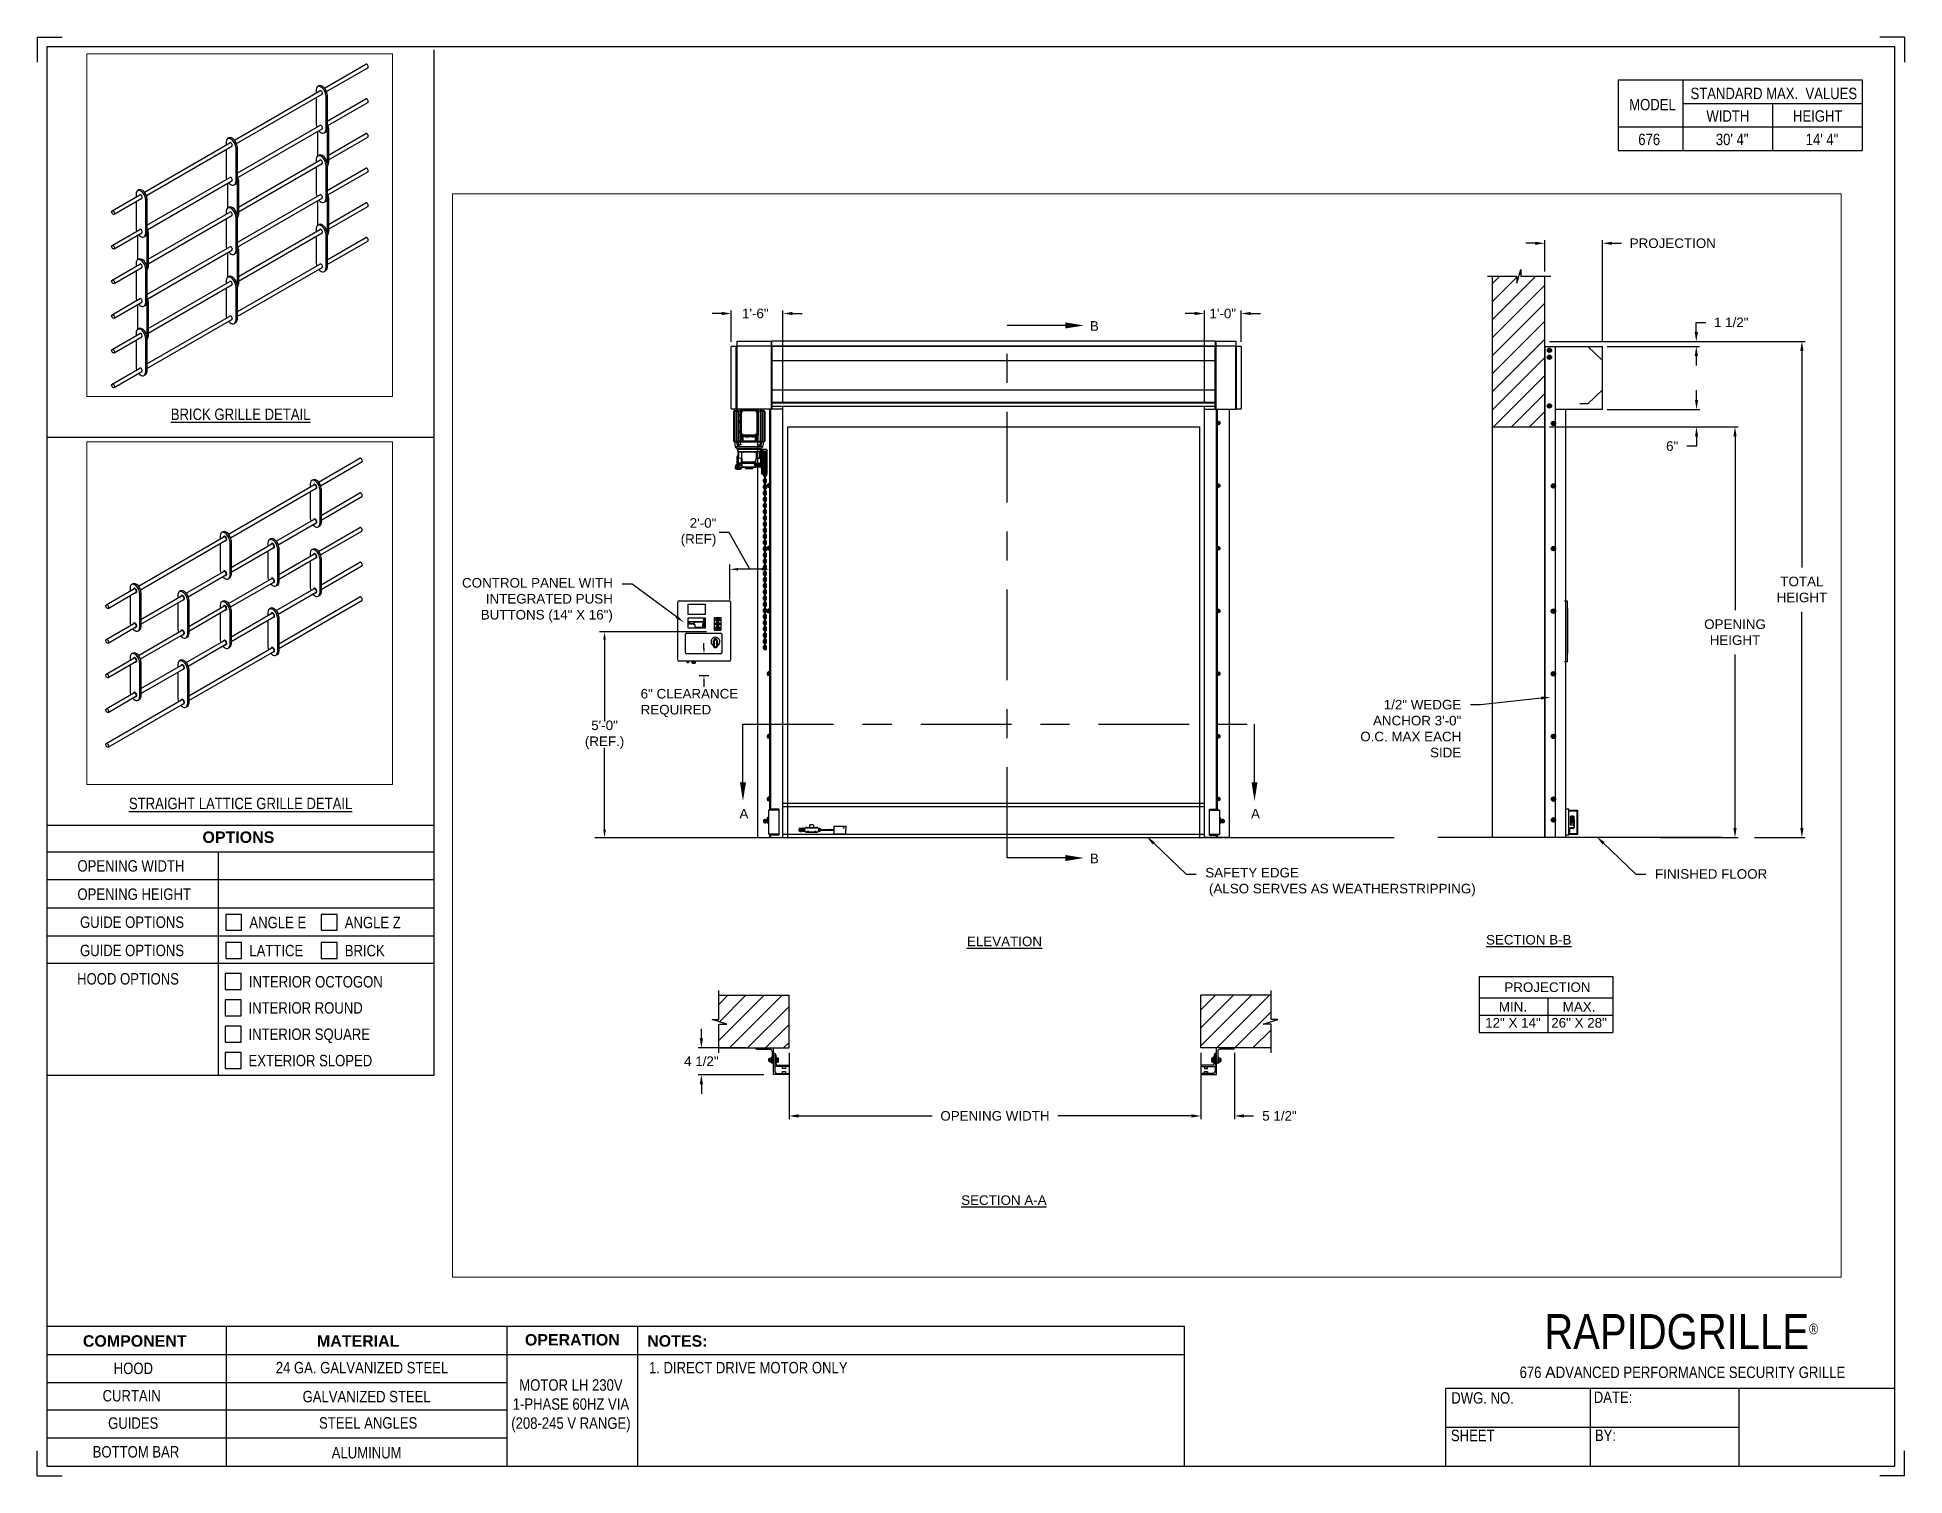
# Paper-space layout '676 LH 230V 1 PHASE' of a CAD drawing. Header units: inches. Extents: x 0.1 to 10.9, y 0.1 to 8.4.
# The model-space entities are those that its viewports show. They can reach past a viewport. Long polylines and large blocks are cut down to what shows.
import ezdxf
from ezdxf import colors
from ezdxf.entities.mleader import LeaderData, LeaderLine
from ezdxf.math import Vec2, Vec3

# ---------------------------------------------------------------- set-up
doc = ezdxf.new("R2010")
doc.units = ezdxf.units.IN
doc.header["$LTSCALE"] = 0.25
doc.header["$MEASUREMENT"] = 0
doc.linetypes.add('CENTER', pattern=[2, 1.25, -0.25, 0.25, -0.25])
for name, color, linetype in [('ANNOTATIONS', 1, 'Continuous'), ('BRICK', 7, 'Continuous'), ('MOTOR LH', 7, 'Continuous'), ('SECTION CUTS', 6, 'CENTER'), ('STRAIGHT LATTICE', 7, 'Continuous'), ('TITLE BLOCK', 7, 'Continuous')]:
    doc.layers.add(name, color=color, linetype=linetype)
doc.styles.add('ARIAL', font='arial.ttf', dxfattribs={"height": 0.09375})
doc.styles.add('CADdetails-DIMENSIONS', font='ARIALN.TTF', dxfattribs={"height": 2.38})
doc.styles.add('ROMANS', font='Romans', dxfattribs={"height": 0.09375})
doc.styles.get("Standard").update_dxf_attribs({"font": 'romans.shx'})
doc.dimstyles.get("Standard").update_dxf_attribs({"dimscale": 60, "dimtxt": 0.0833, "dimasz": 0.0833, "dimexe": 0.0833, "dimexo": 0.04, "dimgap": 0.09, "dimtad": 0, "dimtih": 1, "dimtoh": 1, "dimdec": 4, "dimzin": 1, "dimdsep": 46, "dimlunit": 4, "dimtxsty": 'Standard', "dimcen": 0.09, "dimclrt": 150, "dimadec": 4, "dimazin": 2, "dimtfac": 1, "dimtdec": 0, "dimtofl": 0, "dimtmove": 0, "dimatfit": 3, "dimfxl": 1, "dimtolj": 1, "dimtzin": 0, "dimlwd": -1, "dimlwe": -1, "dimarcsym": 1})
doc.dimstyles.new('STANDARD$0', dxfattribs={"dimtxt": 0.09375, "dimasz": 0.09375, "dimexe": 0.03125, "dimexo": 0.046875, "dimgap": 0.09, "dimtad": 0, "dimtih": 1, "dimtoh": 1, "dimdec": 4, "dimzin": 0, "dimdsep": 46, "dimtxsty": 'ARIAL', "dimcen": 0.09, "dimadec": 0, "dimazin": 0, "dimtfac": 1, "dimtdec": 4, "dimtofl": 0, "dimtmove": 0, "dimatfit": 1, "dimfxl": 1, "dimtolj": 1, "dimtzin": 0, "dimarcsym": 0})
pattern_1 = [(45, (24.50322, -32.43006), (-0.08838835, 0.08838835), [])]

psp = doc.layouts.new('676 LH 230V 1 PHASE')

# ---------------------------------------------------------------- texts
at = {"layer": 'TITLE BLOCK', "attachment_point": 2, "style": 'CADdetails-DIMENSIONS'}
for s, width, insert, char_height in [('MODEL', 0.28815, (9.45, 8.068), 0.0664), ('STANDARD MAX.  VALUES', 1.75949, (10.155, 8.133), 0.06641), ('WIDTH', 0.42908, (9.888, 8.002), 0.0664), ('HEIGHT', 0.42908, (10.41, 8.002), 0.0664), ('\\pxqc;676', 0.29952, (9.431, 7.866), 0.0664)]:
    psp.add_mtext_dynamic_manual_height_columns(s, width=width, gutter_width=1.363, heights=[0], dxfattribs=dict(at, insert=insert, char_height=char_height))
at = {"layer": 'TITLE BLOCK', "style": 'CADdetails-DIMENSIONS'}
for s, insert, char_height, width, attachment_point in [('30\' 4"', (9.913, 7.866), 0.0664, 1.75949, 2), ('14\' 4"', (10.435, 7.866), 0.0664, 1.75949, 2), ('{\\LBRICK GRILLE DETAIL}', (1.248, 6.269), 0.06641, 1.75949, 2), ('{\\LSTRAIGHT LATTICE GRILLE DETAIL}', (1.248, 4.008), 0.06641, 1.75949, 2), ('{\\fArial|b1|i0|c0|p34;OPTIONS}', (1.235, 3.812), 0.06641, 1.75949, 2), ('OPENING WIDTH', (0.3, 3.645), 0.06641, 1.30693, 1), ('OPENING HEIGHT', (0.3, 3.481), 0.06641, 1.30693, 1), ('GUIDE OPTIONS', (0.315, 3.318), 0.06641, 0.77187, 1), ('\\pxt1;ANGLE E', (1.299, 3.316), 0.06641, 1.23928, 1), ('\\pxt1;ANGLE Z', (1.853, 3.316), 0.06641, 1.23928, 1), ('GUIDE OPTIONS', (0.315, 3.154), 0.06641, 0.77187, 1), ('\\pxt1;LATTICE', (1.299, 3.153), 0.06641, 1.23928, 1), ('\\pxt1;BRICK', (1.853, 3.153), 0.06641, 1.23928, 1), ('HOOD OPTIONS', (0.298, 2.989), 0.06641, 1.30693, 1), ('INTERIOR OCTOGON', (1.296, 2.972), 0.06641, 1.23928, 1), ('INTERIOR ROUND', (1.294, 2.82), 0.06641, 1.53035, 1), ('INTERIOR SQUARE', (1.294, 2.667), 0.06641, 1.53035, 1), ('EXTERIOR SLOPED', (1.294, 2.514), 0.06641, 1.53035, 1), ('\\A1;\\pxqc;{\\fArial|b0|i0|c0|p34;\u200b\u200b\u200b\u200b\u200b\u200b\u200b\u200b\u200b\u200b\u200b\u200b\u200b\u200b\u200b\u200b\u200b\u200b\u200b\u200b\u200b\u200b\u200b\u200b\u200b}RAPIDGRILLE{\\H0.30337x;\\S® ^ ;}', (10.642, 1.008), 0.20312, 2.03069, 3), ('{\\fArial|b1|i0|c0|p34;COMPONENT}', (0.633, 0.885), 0.06641, 1.75949, 2), ('{\\fArial|b1|i0|c0|p34;MATERIAL}', (1.931, 0.885), 0.06641, 1.75949, 2), ('{\\fArial|b1|i0|c0|p34;OPERATION}', (3.175, 0.892), 0.06641, 1.75949, 2), ('{\\fArial|b1|i0|c0|p34;NOTES:}', (3.785, 0.885), 0.06641, 1.75949, 2), ('HOOD', (0.625, 0.726), 0.0664, 1.75949, 2), ('24 GA. GALVANIZED STEEL', (1.953, 0.73), 0.06641, 1.75949, 2), ('\\pxql;1. DIRECT DRIVE MOTOR ONLY ', (5.176, 0.73), 0.06641, 3.11182, 2), ('676 {\\fArial|b0|i0|c0|p34;A}DVANCED PERFORMANCE SECURITY GRILLE', (9.624, 0.703), 0.06641, 2.79915, 2), ('CURTAIN', (0.615, 0.567), 0.0664, 1.75949, 2), ('GALVANIZED STEEL ', (1.98, 0.562), 0.06641, 1.75949, 2), ('\\PMOTOR LH 230V 1-PHASE 60HZ VIA (208-245 V RANGE)', (3.167, 0.74), 0.06641, 0.76227, 2), ('DWG. NO.', (8.463, 0.554), 0.0664, 1.75949, 2), ('DATE:', (9.221, 0.558), 0.0664, 1.75949, 2), ('GUIDES', (0.624, 0.408), 0.0664, 1.75949, 2), ('STEEL ANGLES', (1.989, 0.409), 0.06641, 1.75949, 2), ('SHEET', (8.406, 0.336), 0.0664, 1.75949, 2), ('BY:', (9.177, 0.337), 0.0664, 1.75949, 2), ('BOTTOM BAR', (0.64, 0.241), 0.0664, 1.75949, 2), ('ALUMINUM', (1.98, 0.236), 0.0664, 1.75949, 2)]:
    psp.add_mtext(s, dxfattribs=dict(at, insert=insert, char_height=char_height, width=width, attachment_point=attachment_point))

msp = doc.modelspace()

# ---------------------------------------------------------------- texts
at = {"layer": 'ANNOTATIONS', "char_height": 0.09375, "style": 'ARIAL'}
for s, insert, attachment_point in [('2\'-0"\\P(REF)', (201.09065, 223.40353), 6), ('6" CLEARANCE\\PREQUIRED', (200.34906, 221.73296), 4), ('5\'-0"\\P(REF.)', (199.99587, 221.42207), 5)]:
    msp.add_mtext(s, dxfattribs=dict(at, insert=insert, attachment_point=attachment_point))
at = {"layer": 'ANNOTATIONS', "char_height": 0.09375, "attachment_point": 2, "style": 'ARIAL'}
for s, insert, width in [('{\\LELEVATION}', (203.91243, 219.44522), 3.0834986), ('{\\LSECTION B-B}', (209.04629, 219.46119), 1.3823677), ('{\\LSECTION A-A}', (203.90652, 216.91103), 1.3823677)]:
    msp.add_mtext(s, dxfattribs=dict(at, insert=insert, width=width))
for s, width, insert in [('PROJECTION ', 1.7594917, (209.22957, 218.9966)), ('MIN.\\P12" X 14" ', 0.6711642, (208.89144, 218.80461)), ('MAX.\\P26" X 28"', 0.6567117, (209.53888, 218.80461))]:
    msp.add_mtext_dynamic_manual_height_columns(s, width=width, gutter_width=1.36268, heights=[0], dxfattribs=dict(at, insert=insert))
at = {"layer": 'SECTION CUTS', "style": 'ARIAL'}
for s, p in [('B', (204.74815, 225.3786)), ('A', (201.31685, 220.60215)), ('A', (206.32638, 220.60215)), ('B', (204.74815, 220.16333))]:
    msp.add_text(s, height=0.09375, dxfattribs=at).set_placement(p)

# ---------------------------------------------------------------- blocks, each defined once
blk = doc.blocks.new('*D90')
at = {"layer": 'ANNOTATIONS', "color": 0, "lineweight": -2, "transparency": 16777216}
for p, q in [((205.836, 218.308), (205.836, 217.658)), ((206.164, 218.308), (206.164, 217.658)), ((205.742, 217.689), (205.648, 217.689)), ((206.258, 217.689), (206.352, 217.689))]:
    blk.add_line(p, q, dxfattribs=at)
at = {"layer": 'ANNOTATIONS', "color": 0, "transparency": 16777216}
for points in [[(205.742, 217.705), (205.742, 217.673), (205.836, 217.689)], [(206.258, 217.705), (206.258, 217.673), (206.164, 217.689)]]:
    blk.add_solid(points, dxfattribs=at)
at = {"layer": 'defpoints', "color": 0, "transparency": 16777216}
for p in [(205.836, 218.355), (206.164, 218.355), (206.164, 217.689)]:
    blk.add_point(p, dxfattribs=at)
at = {"layer": 'ANNOTATIONS', "color": 0, "transparency": 16777216, "insert": (206.605, 217.689), "char_height": 0.0938, "attachment_point": 5, "style": 'ARIAL'}
blk.add_mtext('\\A1;5 1/2"', dxfattribs=at)
blk = doc.blocks.new('*D91')
at = {"layer": 'ANNOTATIONS', "color": 0, "lineweight": -2, "transparency": 16777216}
for p, q in [((200.944, 218.449), (200.944, 218.543)), ((201.381, 218.355), (200.913, 218.355)), ((201.556, 218.093), (200.913, 218.093)), ((200.944, 218), (200.944, 217.906))]:
    blk.add_line(p, q, dxfattribs=at)
at = {"layer": 'ANNOTATIONS', "color": 0, "transparency": 16777216}
for points in [[(200.928, 218.449), (200.96, 218.449), (200.944, 218.355)], [(200.928, 218), (200.96, 218), (200.944, 218.093)]]:
    blk.add_solid(points, dxfattribs=at)
at = {"layer": 'defpoints', "color": 0, "transparency": 16777216}
for p in [(201.428, 218.355), (200.944, 218.093), (201.603, 218.093)]:
    blk.add_point(p, dxfattribs=at)
at = {"layer": 'ANNOTATIONS', "color": 0, "transparency": 16777216, "insert": (200.944, 218.224), "char_height": 0.0938, "attachment_point": 5, "style": 'ARIAL'}
blk.add_mtext('\\A1;4 1/2"', dxfattribs=at)
blk = doc.blocks.new('*D92')
at = {"layer": 'ANNOTATIONS', "color": 0, "lineweight": -2, "transparency": 16777216}
for p, q in [((201.144, 225.547), (201.05, 225.547)), ((201.237, 225.271), (201.237, 225.578)), ((201.743, 224.684), (201.743, 225.578)), ((201.837, 225.547), (201.931, 225.547))]:
    blk.add_line(p, q, dxfattribs=at)
at = {"layer": 'ANNOTATIONS', "color": 0, "transparency": 16777216}
for points in [[(201.144, 225.563), (201.144, 225.532), (201.237, 225.547)], [(201.837, 225.563), (201.837, 225.532), (201.743, 225.547)]]:
    blk.add_solid(points, dxfattribs=at)
at = {"layer": 'defpoints', "color": 0, "transparency": 16777216}
for p in [(201.237, 225.547), (201.237, 225.224), (201.743, 224.637)]:
    blk.add_point(p, dxfattribs=at)
at = {"layer": 'ANNOTATIONS', "color": 0, "transparency": 16777216, "insert": (201.472, 225.547), "char_height": 0.0938, "attachment_point": 5, "style": 'ARIAL'}
blk.add_mtext('\\A1;1\'-6"', dxfattribs=at)
blk = doc.blocks.new('*D93')
at = {"layer": 'ANNOTATIONS', "color": 0, "lineweight": -2, "transparency": 16777216}
for p, q in [((205.776, 225.547), (205.682, 225.547)), ((205.87, 224.684), (205.87, 225.578)), ((206.23, 225.271), (206.23, 225.578)), ((206.324, 225.547), (206.418, 225.547))]:
    blk.add_line(p, q, dxfattribs=at)
at = {"layer": 'ANNOTATIONS', "color": 0, "transparency": 16777216}
for points in [[(205.776, 225.563), (205.776, 225.532), (205.87, 225.547)], [(206.324, 225.563), (206.324, 225.532), (206.23, 225.547)]]:
    blk.add_solid(points, dxfattribs=at)
at = {"layer": 'defpoints', "color": 0, "transparency": 16777216}
for p in [(205.87, 225.547), (206.23, 225.224), (205.87, 224.637)]:
    blk.add_point(p, dxfattribs=at)
at = {"layer": 'ANNOTATIONS', "color": 0, "transparency": 16777216, "insert": (206.05, 225.547), "char_height": 0.0938, "attachment_point": 5, "style": 'ARIAL'}
blk.add_mtext('\\A1;1\'-0"', dxfattribs=at)
blk = doc.blocks.new('*D94')
at = {"layer": 'ANNOTATIONS', "color": 0, "lineweight": -2, "transparency": 16777216}
for p, q in [((201.803, 218.308), (201.803, 217.658)), ((205.836, 218.308), (205.836, 217.658)), ((201.896, 217.689), (203.203, 217.689)), ((205.742, 217.689), (204.436, 217.689))]:
    blk.add_line(p, q, dxfattribs=at)
at = {"layer": 'ANNOTATIONS', "color": 0, "transparency": 16777216}
for points in [[(201.896, 217.705), (201.896, 217.673), (201.803, 217.689)], [(205.742, 217.705), (205.742, 217.673), (205.836, 217.689)]]:
    blk.add_solid(points, dxfattribs=at)
at = {"layer": 'defpoints', "color": 0, "transparency": 16777216}
for p in [(201.803, 218.355), (205.836, 218.355), (205.836, 217.689)]:
    blk.add_point(p, dxfattribs=at)
at = {"layer": 'ANNOTATIONS', "color": 0, "transparency": 16777216, "insert": (203.819, 217.689), "char_height": 0.09375, "attachment_point": 5, "style": 'ARIAL'}
blk.add_mtext('\\A1;OPENING WIDTH', dxfattribs=at)
blk = doc.blocks.new('*D95')
at = {"layer": 'ANNOTATIONS', "color": 0, "lineweight": -2, "transparency": 16777216}
for p, q in [((209.111, 226.235), (209.017, 226.235)), ((209.204, 225.96), (209.204, 226.266)), ((209.768, 225.272), (209.768, 226.266)), ((209.862, 226.235), (209.956, 226.235))]:
    blk.add_line(p, q, dxfattribs=at)
at = {"layer": 'ANNOTATIONS', "color": 0, "transparency": 16777216}
for points in [[(209.111, 226.25), (209.111, 226.219), (209.204, 226.235)], [(209.862, 226.25), (209.862, 226.219), (209.768, 226.235)]]:
    blk.add_solid(points, dxfattribs=at)
at = {"layer": 'defpoints', "color": 0, "transparency": 16777216}
for p in [(209.768, 226.235), (209.204, 225.913), (209.768, 225.225)]:
    blk.add_point(p, dxfattribs=at)
at = {"layer": 'ANNOTATIONS', "color": 0, "transparency": 16777216, "insert": (210.457, 226.235), "char_height": 0.09375, "attachment_point": 5, "style": 'ARIAL'}
blk.add_mtext('\\A1;PROJECTION ', dxfattribs=at)
blk = doc.blocks.new('*D96')
at = {"layer": 'ANNOTATIONS', "color": 0, "lineweight": -2, "transparency": 16777216}
for p, q in [((209.251, 224.437), (211.097, 224.437)), ((211.066, 224.343), (211.066, 222.643)), ((211.066, 220.509), (211.066, 222.208)), ((210.336, 220.415), (211.097, 220.415))]:
    blk.add_line(p, q, dxfattribs=at)
at = {"layer": 'ANNOTATIONS', "color": 0, "transparency": 16777216}
for points in [[(211.05, 224.343), (211.082, 224.343), (211.066, 224.437)], [(211.05, 220.509), (211.082, 220.509), (211.066, 220.415)]]:
    blk.add_solid(points, dxfattribs=at)
at = {"layer": 'defpoints', "color": 0, "transparency": 16777216}
for p in [(209.204, 224.437), (210.289, 220.415), (211.066, 220.415)]:
    blk.add_point(p, dxfattribs=at)
at = {"layer": 'ANNOTATIONS', "color": 0, "transparency": 16777216, "insert": (211.066, 222.426), "char_height": 0.09375, "attachment_point": 5, "style": 'ARIAL'}
blk.add_mtext('\\A1;OPENING\\PHEIGHT', dxfattribs=at)
blk = doc.blocks.new('*D97')
at = {"layer": 'ANNOTATIONS', "color": 0, "lineweight": -2, "transparency": 16777216}
for p, q in [((209.251, 225.273), (211.752, 225.273)), ((211.721, 225.179), (211.721, 223.061)), ((211.721, 220.509), (211.721, 222.626)), ((211.256, 220.415), (211.752, 220.415))]:
    blk.add_line(p, q, dxfattribs=at)
at = {"layer": 'ANNOTATIONS', "color": 0, "transparency": 16777216}
for points in [[(211.705, 225.179), (211.737, 225.179), (211.721, 225.273)], [(211.705, 220.509), (211.737, 220.509), (211.721, 220.415)]]:
    blk.add_solid(points, dxfattribs=at)
at = {"layer": 'defpoints', "color": 0, "transparency": 16777216}
for p in [(209.204, 225.273), (211.209, 220.415), (211.721, 220.415)]:
    blk.add_point(p, dxfattribs=at)
at = {"layer": 'ANNOTATIONS', "color": 0, "transparency": 16777216, "insert": (211.721, 222.844), "char_height": 0.0938, "attachment_point": 5, "style": 'ARIAL'}
blk.add_mtext('\\A1;TOTAL\\PHEIGHT', dxfattribs=at)
blk = doc.blocks.new('*D98')
at = {"layer": 'ANNOTATIONS', "color": 0, "lineweight": -2, "transparency": 16777216}
for p, q in [((210.689, 224.701), (210.689, 224.795)), ((209.815, 224.608), (210.72, 224.608)), ((209.815, 224.437), (210.72, 224.437)), ((210.689, 224.249), (210.595, 224.249)), ((210.689, 224.343), (210.689, 224.249))]:
    blk.add_line(p, q, dxfattribs=at)
at = {"layer": 'ANNOTATIONS', "color": 0, "transparency": 16777216}
for points in [[(210.674, 224.701), (210.705, 224.701), (210.689, 224.608)], [(210.674, 224.343), (210.705, 224.343), (210.689, 224.437)]]:
    blk.add_solid(points, dxfattribs=at)
at = {"layer": 'defpoints', "color": 0, "transparency": 16777216}
for p in [(209.768, 224.608), (209.768, 224.437), (210.689, 224.437)]:
    blk.add_point(p, dxfattribs=at)
at = {"layer": 'ANNOTATIONS', "color": 0, "transparency": 16777216, "insert": (210.451, 224.249), "char_height": 0.0938, "attachment_point": 5, "style": 'ARIAL'}
blk.add_mtext('\\A1;6"', dxfattribs=at)
blk = doc.blocks.new('*D99')
at = {"layer": 'ANNOTATIONS', "color": 0, "lineweight": -2, "transparency": 16777216}
for p, q in [((210.687, 225.366), (210.687, 225.46)), ((210.687, 225.46), (210.781, 225.46)), ((209.815, 225.273), (210.718, 225.273)), ((209.815, 225.225), (210.718, 225.225)), ((210.687, 225.131), (210.687, 225.038))]:
    blk.add_line(p, q, dxfattribs=at)
at = {"layer": 'ANNOTATIONS', "color": 0, "transparency": 16777216}
for points in [[(210.671, 225.366), (210.703, 225.366), (210.687, 225.273)], [(210.671, 225.131), (210.703, 225.131), (210.687, 225.225)]]:
    blk.add_solid(points, dxfattribs=at)
at = {"layer": 'defpoints', "color": 0, "transparency": 16777216}
for p in [(209.768, 225.273), (209.768, 225.225), (210.687, 225.273)]:
    blk.add_point(p, dxfattribs=at)
at = {"layer": 'ANNOTATIONS', "color": 0, "transparency": 16777216, "insert": (211.029, 225.46), "char_height": 0.0938, "attachment_point": 5, "style": 'ARIAL'}
blk.add_mtext('\\A1;1 1/2"', dxfattribs=at)

# ---------------------------------------------------------------- dimensions: what is measured, and where the dimension line sits
at = {"layer": 'ANNOTATIONS'}
for base, p1, p2, text, picture, middle in [((209.76837, 226.23467), (209.20449, 225.91347), (209.76837, 225.22508), 'PROJECTION ', '*D95', (210.45748, 226.23467)), ((205.8359, 217.68891), (201.80257, 218.35502), (205.8359, 218.35502), 'OPENING WIDTH', '*D94', (203.81923, 217.68891))]:
    dim = msp.add_linear_dim(base=base, p1=p1, p2=p2, text=text, dimstyle='STANDARD$0', dxfattribs=at)
    dim.commit()
    dim.dimension.update_dxf_attribs({"geometry": picture, "text_midpoint": middle})
for base, p1, p2, angle, text, picture, middle in [((201.23736, 225.54724), (201.74331, 224.63674), (201.23736, 225.22384), 180, '1\'-6"', '*D92', (201.47162, 225.54724)), ((205.86981, 225.54724), (206.23, 225.22422), (205.86981, 224.63674), 180, '1\'-0"', '*D93', (206.04991, 225.54724)), ((200.94388, 218.09333), (201.42757, 218.35501), (201.60257, 218.09333), 90, '4 1/2"', '*D91', (200.94388, 218.22417))]:
    dim = msp.add_linear_dim(base=base, p1=p1, p2=p2, angle=angle, text=text, dimstyle='STANDARD$0', dxfattribs=at)
    dim.commit()
    dim.dimension.update_dxf_attribs({"geometry": picture, "text_midpoint": middle, "dimtype": 160})
for base, p1, p2, text, picture, middle in [((210.68704, 225.27272), (209.76837, 225.22508), (209.76837, 225.27272), '1 1/2"', '*D99', (211.02948, 225.46022)), ((211.72107, 220.41511), (209.20449, 225.27272), (211.20902, 220.41511), 'TOTAL\\PHEIGHT', '*D97', (211.72107, 222.84392)), ((210.68917, 224.43674), (209.76837, 224.60767), (209.76837, 224.43674), '6"', '*D98', (210.45129, 224.24924)), ((211.06608, 220.41511), (209.20449, 224.43674), (210.28868, 220.41511), 'OPENING\\PHEIGHT', '*D96', (211.06608, 222.42592))]:
    dim = msp.add_linear_dim(base=base, p1=p1, p2=p2, angle=90, text=text, dimstyle='STANDARD$0', dxfattribs=at)
    dim.commit()
    dim.dimension.update_dxf_attribs({"geometry": picture, "text_midpoint": middle})
dim = msp.add_linear_dim(base=(206.16403, 217.68891), p1=(205.8359, 218.35502), p2=(206.16403, 218.35501), text='5 1/2"', dimstyle='STANDARD$0', dxfattribs=at)
dim.commit()
dim.dimension.update_dxf_attribs({"geometry": '*D90', "text_midpoint": (206.60463, 217.68891), "dimtype": 160})

# ---------------------------------------------------------------- hatches: boundary and pattern name
at = {"layer": 'MOTOR LH'}
h = msp.add_hatch(dxfattribs=at)
h.set_pattern_fill('ANSI31', color=256, style=0)
h.set_pattern_definition([(45, (23.80158, -32.0565), (-0.08838835, 0.08838835), [])])
h.paths.add_polyline_path([(209.20449, 225.17888), (209.20449, 225.91347), (208.96799, 225.91347), (208.96799, 225.97813), (208.92958, 225.84477), (208.92958, 225.91347), (208.68886, 225.91347), (208.68886, 225.36317)])
h.paths.add_polyline_path([(208.68886, 224.43674), (209.20449, 224.43674), (209.20449, 225.17888), (208.68886, 225.36317)])
h = msp.add_hatch(dxfattribs=at)
h.set_pattern_fill('ANSI31', color=256, style=0)
h.set_pattern_definition(pattern_1)
h.paths.add_polyline_path([(201.80257, 218.87064), (201.11507, 218.87064), (201.11507, 218.63344), (201.05096, 218.63344), (201.19303, 218.58654), (201.11507, 218.58654), (201.11507, 218.35502), (201.80257, 218.35502), (201.80257, 218.51752)])
h = msp.add_hatch(dxfattribs=at)
h.set_pattern_fill('ANSI31', color=256, style=0)
h.set_pattern_definition(pattern_1)
h.paths.add_polyline_path([(206.5875, 218.63344), (206.5234, 218.63344), (206.5234, 218.87064), (205.8359, 218.87064), (205.8359, 218.35502), (205.85407, 218.35502), (206.5234, 218.35502), (206.5234, 218.58654), (206.44543, 218.58654)])

# ---------------------------------------------------------------- linework, layer by layer
at = {"layer": 'ANNOTATIONS'}
for p, q in [((201.22382, 222.74794), (201.22382, 223.08974)), ((201.53353, 223.04261), (201.30149, 223.04261)), ((200.99572, 222.42941), (199.94477, 222.42941)), ((199.99587, 222.35175), (199.99587, 221.55133)), ((201.0167, 222.21402), (200.92243, 222.21402)), ((200.96956, 222.26716), (200.96956, 222.3203)), ((201.0167, 221.99872), (200.92243, 221.99872)), ((200.96956, 221.94558), (200.96956, 221.89244)), ((199.99587, 220.49278), (199.99587, 221.2928)), ((208.56087, 219.05603), (208.56087, 218.50466)), ((208.56087, 219.05603), (209.86864, 219.05603)), ((209.86864, 219.05603), (209.86864, 218.50466)), ((208.56087, 218.84456), (209.86864, 218.84456)), ((209.23373, 218.84456), (209.23373, 218.50466)), ((208.56087, 218.67461), (209.86864, 218.67461)), ((208.56087, 218.50466), (209.86864, 218.50466))]:
    msp.add_line(p, q, dxfattribs=at)
for points in [[(201.30149, 223.02967), (201.30149, 223.05556), (201.22382, 223.04261)], [(201.53353, 223.02967), (201.53353, 223.05556), (201.61119, 223.04261)], [(200.00881, 222.35175), (199.98292, 222.35175), (199.99587, 222.42941)], [(200.97842, 222.26716), (200.96071, 222.26716), (200.96956, 222.21402)], [(200.97842, 221.94558), (200.96071, 221.94558), (200.96956, 221.99872)], [(200.00881, 220.49278), (199.98292, 220.49278), (199.99587, 220.41511)]]:
    msp.add_solid(points, dxfattribs=at)
at = {"layer": 'BRICK'}
for p, q in [((197.53398, 218.46966), (197.9435, 218.70609)), ((197.55386, 218.43432), (197.96377, 218.67098)), ((196.64089, 217.95403), (197.48806, 218.44314)), ((196.66078, 217.91869), (197.50833, 218.40803)), ((197.45119, 218.45413), (197.45119, 218.42186)), ((197.45119, 218.37504), (197.45119, 218.11038)), ((197.47844, 218.49233), (197.46496, 218.48455)), ((197.54519, 218.39986), (197.54519, 218.05611)), ((197.55867, 218.40764), (197.55867, 218.06389)), ((197.55867, 218.14016), (197.9435, 218.36234)), ((197.55867, 218.09334), (197.96377, 218.32723)), ((196.58535, 217.97671), (196.57187, 217.96893)), ((197.1145, 217.88372), (197.48806, 218.09939)), ((197.13438, 217.84838), (197.50833, 218.06428)), ((197.5449, 218.03347), (197.53142, 218.02568)), ((197.53381, 217.78236), (197.9435, 218.01889)), ((197.55378, 217.74707), (197.96377, 217.98378)), ((195.74781, 217.43841), (196.59497, 217.92751)), ((195.76769, 217.40307), (196.61524, 217.8924)), ((196.55811, 217.9385), (196.55811, 217.90623)), ((196.55811, 217.85942), (196.55811, 217.59475)), ((196.6521, 217.88423), (196.6521, 217.54048)), ((196.66558, 217.89202), (196.66558, 217.54827)), ((196.66558, 217.62453), (197.06857, 217.8572)), ((196.66558, 217.57772), (197.08885, 217.82209)), ((197.03171, 217.86819), (197.03171, 217.83592)), ((197.03171, 217.7891), (197.03171, 217.52444)), ((197.05896, 217.9064), (197.04548, 217.89861)), ((197.12571, 217.81392), (197.12571, 217.47017)), ((197.13919, 217.8217), (197.13919, 217.47795)), ((197.47844, 217.80483), (197.46496, 217.79705)), ((197.13919, 217.55452), (197.48806, 217.75594)), ((197.13919, 217.5077), (197.50833, 217.72083)), ((197.45119, 217.76663), (197.45119, 217.73436)), ((197.45119, 217.68754), (197.45119, 217.42288)), ((197.54519, 217.71236), (197.54519, 217.36861)), ((197.55867, 217.72014), (197.55867, 217.37639)), ((197.55867, 217.45266), (197.9435, 217.67484)), ((197.55867, 217.40584), (197.96377, 217.63973)), ((195.66502, 217.42288), (195.66502, 217.39061)), ((195.69226, 217.46108), (195.67878, 217.4533)), ((196.22141, 217.36809), (196.59497, 217.58376)), ((196.24129, 217.33276), (196.61524, 217.54865)), ((196.65181, 217.51784), (196.63833, 217.51006)), ((196.64073, 217.26673), (197.06844, 217.51368)), ((196.66069, 217.23144), (197.08872, 217.47856)), ((197.12542, 217.44753), (197.11194, 217.43975)), ((195.42661, 217.25296), (195.70188, 217.41189)), ((195.44688, 217.21785), (195.72215, 217.37678)), ((195.66502, 217.34379), (195.66502, 217.07913)), ((195.75901, 217.36861), (195.75901, 217.02486)), ((195.77249, 217.37639), (195.77249, 217.03264)), ((195.77249, 217.10891), (196.17549, 217.34158)), ((195.77249, 217.06209), (196.19576, 217.30646)), ((196.13862, 217.35256), (196.13862, 217.32029)), ((196.13862, 217.27348), (196.13862, 217.00881)), ((196.16587, 217.39077), (196.15239, 217.38299)), ((196.23262, 217.2983), (196.23262, 216.95455)), ((196.2461, 217.30608), (196.2461, 216.96233)), ((196.2461, 217.03889), (196.59497, 217.24031)), ((196.55811, 217.251), (196.55811, 217.21873)), ((196.58535, 217.28921), (196.57187, 217.28143)), ((197.1145, 217.19622), (197.48806, 217.41189)), ((197.13438, 217.16088), (197.50833, 217.37678)), ((197.13919, 216.86672), (197.9435, 217.33109)), ((197.13919, 216.8199), (197.96377, 217.29598)), ((197.5449, 217.34597), (197.53142, 217.33818)), ((195.42661, 216.90921), (195.70188, 217.06814)), ((196.2461, 216.99208), (196.61524, 217.2052)), ((196.55811, 217.17192), (196.55811, 216.90725)), ((196.6521, 217.19673), (196.6521, 216.85298)), ((196.66558, 217.20452), (196.66558, 216.86077)), ((196.66558, 216.93703), (197.06857, 217.1697)), ((196.66558, 216.89022), (197.08885, 217.13459)), ((197.03171, 217.18069), (197.03171, 217.14842)), ((197.03171, 217.1016), (197.03171, 216.83694)), ((197.05896, 217.2189), (197.04548, 217.21111)), ((197.12571, 217.12642), (197.12571, 216.78267)), ((197.13919, 217.1342), (197.13919, 216.79045)), ((195.44688, 216.8741), (195.72215, 217.03303)), ((195.75873, 217.00222), (195.74525, 216.99443)), ((195.74764, 216.75111), (196.17536, 216.99805)), ((195.7676, 216.71582), (196.19563, 216.96294)), ((196.23233, 216.9319), (196.21885, 216.92412)), ((196.22141, 216.68059), (196.59497, 216.89626)), ((195.42661, 216.56576), (195.70188, 216.72469)), ((195.44688, 216.53065), (195.72215, 216.68958)), ((195.66502, 216.73538), (195.66502, 216.70311)), ((195.69226, 216.77358), (195.67878, 216.7658)), ((195.77249, 216.68889), (195.77249, 216.34514)), ((196.16587, 216.70327), (196.15239, 216.69549)), ((196.24129, 216.64526), (196.61524, 216.86115)), ((196.2461, 216.35109), (197.06857, 216.82595)), ((196.2461, 216.30428), (197.08885, 216.79084)), ((196.65181, 216.83034), (196.63833, 216.82256)), ((197.12542, 216.76003), (197.11194, 216.75225)), ((195.66502, 216.65629), (195.66502, 216.39163)), ((195.75901, 216.68111), (195.75901, 216.33736)), ((195.77249, 216.42141), (196.17549, 216.65408)), ((195.77249, 216.37459), (196.19576, 216.61896)), ((196.13862, 216.66506), (196.13862, 216.63279)), ((196.13862, 216.58598), (196.13862, 216.32131)), ((196.23262, 216.6108), (196.23262, 216.26705)), ((196.2461, 216.61858), (196.2461, 216.27483)), ((195.42661, 216.22171), (195.70188, 216.38064)), ((195.44688, 216.1866), (195.72215, 216.34553)), ((195.42661, 215.87796), (196.17549, 216.31033)), ((195.44688, 215.84285), (196.19576, 216.27521)), ((195.75873, 216.31472), (195.74525, 216.30693)), ((196.23233, 216.2444), (196.21885, 216.23662))]:
    msp.add_line(p, q, dxfattribs=at)
for centre, major_axis, start_param, end_param in [((197.95363, 218.68853), (0.01014, -0.01756), 0, 3.14159265), ((197.49819, 218.42699), (0.03323, -0.05756), 0.78539816, 3.92699082), ((197.51167, 218.43478), (0.03323, -0.05756), 0.78539816, 3.14159265), ((197.49819, 218.42558), (0.01014, -0.01756), 0, 3.14159265), ((197.95363, 218.34478), (0.01014, -0.01756), 0, 3.14159265), ((196.6051, 217.91137), (0.03323, -0.05756), 0.78539816, 3.92699082), ((196.61858, 217.91915), (0.03323, -0.05756), 0.78539816, 3.14159265), ((197.49819, 218.08324), (0.03323, -0.05756), 3.92699082, 4.42168201), ((197.49819, 218.08324), (0.03323, -0.05756), 5.04167821, 7.06858347), ((197.49819, 218.08183), (0.01014, -0.01756), 0, 3.14159265), ((197.51167, 218.09103), (0.03323, -0.05756), 6.28318531, 7.06858347), ((197.95363, 218.00133), (0.01014, -0.01756), 0, 3.14159265), ((196.6051, 217.90996), (0.01014, -0.01756), 0, 3.14159265), ((197.07871, 217.84106), (0.03323, -0.05756), 0.78539816, 3.92699082), ((197.09219, 217.84884), (0.03323, -0.05756), 0.78539816, 3.14159265), ((197.07871, 217.83965), (0.01014, -0.01756), 0, 3.14159265), ((197.49819, 217.73949), (0.03323, -0.05756), 0.78539816, 3.92699082), ((197.51167, 217.74728), (0.03323, -0.05756), 0.78539816, 3.14159265), ((197.49819, 217.73808), (0.01014, -0.01756), 0, 3.14159265), ((197.95363, 217.65728), (0.01014, -0.01756), 0, 3.14159265), ((195.71201, 217.39574), (0.03323, -0.05756), 0.78539816, 3.92699082), ((195.72549, 217.40353), (0.03323, -0.05756), 0.78539816, 3.14159265), ((196.6051, 217.56762), (0.03323, -0.05756), 3.92699082, 4.42168201), ((196.6051, 217.56762), (0.03323, -0.05756), 5.04167821, 7.06858347), ((196.6051, 217.56621), (0.01014, -0.01756), 0, 3.14159265), ((196.61858, 217.5754), (0.03323, -0.05756), 6.28318531, 7.06858347), ((197.07871, 217.49731), (0.03323, -0.05756), 3.92699082, 4.42168201), ((197.07871, 217.49731), (0.03323, -0.05756), 5.04167821, 7.06858347), ((197.07858, 217.49612), (0.01014, -0.01756), 0, 3.14159265), ((197.09219, 217.50509), (0.03323, -0.05756), 6.28318531, 7.06858347), ((197.49819, 217.39574), (0.03323, -0.05756), 3.92699082, 4.42168201), ((195.71201, 217.39433), (0.01014, -0.01756), 0, 3.14159265), ((196.18562, 217.32543), (0.03323, -0.05756), 0.78539816, 3.92699082), ((196.1991, 217.33321), (0.03323, -0.05756), 0.78539816, 3.14159265), ((196.18562, 217.32402), (0.01014, -0.01756), 0, 3.14159265), ((196.6051, 217.22387), (0.03323, -0.05756), 0.78539816, 3.92699082), ((196.61858, 217.23165), (0.03323, -0.05756), 0.78539816, 3.14159265), ((196.6051, 217.22246), (0.01014, -0.01756), 0, 3.14159265), ((197.49819, 217.39574), (0.03323, -0.05756), 5.04167821, 7.06858347), ((197.49819, 217.39433), (0.01014, -0.01756), 0, 3.14159265), ((197.51167, 217.40353), (0.03323, -0.05756), 6.28318531, 7.06858347), ((197.95363, 217.31353), (0.01014, -0.01756), 0, 3.14159265), ((195.71201, 217.05199), (0.03323, -0.05756), 3.92699082, 4.42168201), ((195.71201, 217.05058), (0.01014, -0.01756), 0, 3.14159265), ((197.07871, 217.15356), (0.03323, -0.05756), 0.78539816, 3.92699082), ((197.09219, 217.16134), (0.03323, -0.05756), 0.78539816, 3.14159265), ((197.07871, 217.15215), (0.01014, -0.01756), 0, 3.14159265), ((195.71201, 217.05199), (0.03323, -0.05756), 5.04167821, 7.06858347), ((195.72549, 217.05978), (0.03323, -0.05756), 6.28318531, 7.06858347), ((196.18562, 216.98168), (0.03323, -0.05756), 3.92699082, 4.42168201), ((196.18562, 216.98168), (0.03323, -0.05756), 5.04167821, 7.06858347), ((196.18549, 216.9805), (0.01014, -0.01756), 0, 3.14159265), ((196.1991, 216.98946), (0.03323, -0.05756), 6.28318531, 7.06858347), ((196.6051, 216.88012), (0.03323, -0.05756), 3.92699082, 4.42168201), ((196.6051, 216.87871), (0.01014, -0.01756), 0, 3.14159265), ((195.71201, 216.70824), (0.03323, -0.05756), 0.78539816, 3.92699082), ((195.72549, 216.71603), (0.03323, -0.05756), 0.78539816, 3.14159265), ((195.71201, 216.70683), (0.01014, -0.01756), 0, 3.14159265), ((196.18562, 216.63793), (0.03323, -0.05756), 0.78539816, 3.92699082), ((196.1991, 216.64571), (0.03323, -0.05756), 0.78539816, 3.14159265), ((196.6051, 216.88012), (0.03323, -0.05756), 5.04167821, 7.06858347), ((196.61858, 216.8879), (0.03323, -0.05756), 6.28318531, 7.06858347), ((197.07871, 216.80981), (0.03323, -0.05756), 3.92699082, 4.42168201), ((197.07871, 216.80981), (0.03323, -0.05756), 5.04167821, 7.06858347), ((197.07871, 216.8084), (0.01014, -0.01756), 0, 3.14159265), ((197.09219, 216.81759), (0.03323, -0.05756), 6.28318531, 7.06858347), ((196.18562, 216.63652), (0.01014, -0.01756), 0, 3.14159265), ((195.71201, 216.36449), (0.03323, -0.05756), 3.92699082, 4.42168201), ((195.71201, 216.36449), (0.03323, -0.05756), 5.04167821, 7.06858347), ((195.71201, 216.36308), (0.01014, -0.01756), 0, 3.14159265), ((195.72549, 216.37228), (0.03323, -0.05756), 6.28318531, 7.06858347), ((196.18562, 216.29418), (0.03323, -0.05756), 3.92699082, 4.42168201), ((196.18562, 216.29418), (0.03323, -0.05756), 5.04167821, 7.06858347), ((196.18562, 216.29277), (0.01014, -0.01756), 0, 3.14159265), ((196.1991, 216.30196), (0.03323, -0.05756), 6.28318531, 7.06858347)]:
    msp.add_ellipse(centre, major_axis=major_axis, ratio=0.57735027, start_param=start_param, end_param=end_param, dxfattribs=at)
for centre in [(195.43675, 217.23541), (195.43675, 216.89166), (195.43675, 216.54821), (195.43675, 216.20416), (195.43675, 215.86041)]:
    msp.add_ellipse(centre, major_axis=(0.01014, -0.01756), ratio=0.57735027, dxfattribs=at)
for points in [[(197.5008, 218.40368), (197.50256, 218.4032), (197.50434, 218.40304), (197.50969, 218.40371), (197.51292, 218.40603), (197.51631, 218.4124), (197.51673, 218.41626), (197.51536, 218.42776), (197.51117, 218.43591), (197.50191, 218.44491), (197.49771, 218.44738), (197.49086, 218.4482), (197.48828, 218.44778), (197.4861, 218.44652), (197.48396, 218.44528), (197.48231, 218.44329), (197.48101, 218.4403), (197.48075, 218.43957), (197.48055, 218.43881)], [(197.5008, 218.05993), (197.50256, 218.05945), (197.50434, 218.05929), (197.50969, 218.05996), (197.51292, 218.06228), (197.51631, 218.06865), (197.51673, 218.07251), (197.51536, 218.08401), (197.51117, 218.09216), (197.50191, 218.10116), (197.49771, 218.10363), (197.49086, 218.10445), (197.48828, 218.10403), (197.4861, 218.10277), (197.48396, 218.10153), (197.48231, 218.09954), (197.48101, 218.09655), (197.48075, 218.09582), (197.48055, 218.09506)], [(196.60771, 217.88805), (196.60947, 217.88758), (196.61125, 217.88742), (196.6166, 217.88808), (196.61983, 217.89041), (196.62322, 217.89678), (196.62364, 217.90064), (196.62227, 217.91214), (196.61809, 217.92028), (196.60882, 217.92928), (196.60462, 217.93176), (196.59777, 217.93257), (196.59519, 217.93215), (196.59301, 217.9309), (196.59087, 217.92966), (196.58923, 217.92767), (196.58792, 217.92468), (196.58767, 217.92394), (196.58747, 217.92318)], [(197.08131, 217.81774), (197.08307, 217.81727), (197.08486, 217.81711), (197.0902, 217.81777), (197.09344, 217.8201), (197.09683, 217.82646), (197.09725, 217.83032), (197.09588, 217.84182), (197.09169, 217.84997), (197.08242, 217.85897), (197.07822, 217.86145), (197.07138, 217.86226), (197.06879, 217.86184), (197.06662, 217.86058), (197.06448, 217.85935), (197.06283, 217.85735), (197.06153, 217.85437), (197.06127, 217.85363), (197.06107, 217.85287)], [(197.5008, 217.71618), (197.50256, 217.7157), (197.50434, 217.71554), (197.50969, 217.71621), (197.51292, 217.71853), (197.51631, 217.7249), (197.51673, 217.72876), (197.51536, 217.74026), (197.51117, 217.74841), (197.50191, 217.75741), (197.49771, 217.75988), (197.49086, 217.7607), (197.48828, 217.76028), (197.4861, 217.75902), (197.48396, 217.75778), (197.48231, 217.75579), (197.48101, 217.7528), (197.48075, 217.75207), (197.48055, 217.75131)], [(196.60771, 217.5443), (196.60947, 217.54383), (196.61125, 217.54367), (196.6166, 217.54433), (196.61983, 217.54666), (196.62322, 217.55303), (196.62364, 217.55689), (196.62227, 217.56839), (196.61809, 217.57653), (196.60882, 217.58553), (196.60462, 217.58801), (196.59777, 217.58882), (196.59519, 217.5884), (196.59301, 217.58715), (196.59087, 217.58591), (196.58923, 217.58392), (196.58792, 217.58093), (196.58767, 217.58019), (196.58747, 217.57943)], [(197.08131, 217.47399), (197.08307, 217.47352), (197.08486, 217.47336), (197.0902, 217.47402), (197.09344, 217.47635), (197.09683, 217.48271), (197.09725, 217.48657), (197.09588, 217.49807), (197.09169, 217.50622), (197.08242, 217.51522), (197.07822, 217.5177), (197.07138, 217.51851), (197.06879, 217.51809), (197.06662, 217.51683), (197.06448, 217.5156), (197.06283, 217.5136), (197.06153, 217.51062), (197.06127, 217.50988), (197.06107, 217.50912)], [(195.71462, 217.37243), (195.71638, 217.37195), (195.71816, 217.37179), (195.72351, 217.37246), (195.72674, 217.37478), (195.73013, 217.38115), (195.73055, 217.38501), (195.72919, 217.39651), (195.725, 217.40466), (195.71573, 217.41366), (195.71153, 217.41613), (195.70468, 217.41695), (195.7021, 217.41653), (195.69993, 217.41527), (195.69778, 217.41403), (195.69614, 217.41204), (195.69483, 217.40905), (195.69458, 217.40832), (195.69438, 217.40756)], [(196.18823, 217.30212), (196.18999, 217.30164), (196.19177, 217.30148), (196.19712, 217.30215), (196.20035, 217.30447), (196.20374, 217.31084), (196.20416, 217.3147), (196.20279, 217.3262), (196.1986, 217.33435), (196.18934, 217.34335), (196.18514, 217.34582), (196.17829, 217.34663), (196.17571, 217.34621), (196.17353, 217.34496), (196.17139, 217.34372), (196.16974, 217.34173), (196.16844, 217.33874), (196.16819, 217.338), (196.16798, 217.33725)], [(196.60771, 217.20055), (196.60947, 217.20008), (196.61125, 217.19992), (196.6166, 217.20058), (196.61983, 217.20291), (196.62322, 217.20928), (196.62364, 217.21314), (196.62227, 217.22464), (196.61809, 217.23278), (196.60882, 217.24178), (196.60462, 217.24426), (196.59777, 217.24507), (196.59519, 217.24465), (196.59301, 217.2434), (196.59087, 217.24216), (196.58923, 217.24017), (196.58792, 217.23718), (196.58767, 217.23644), (196.58747, 217.23568)], [(197.5008, 217.37243), (197.50256, 217.37195), (197.50434, 217.37179), (197.50969, 217.37246), (197.51292, 217.37478), (197.51631, 217.38115), (197.51673, 217.38501), (197.51536, 217.39651), (197.51117, 217.40466), (197.50191, 217.41366), (197.49771, 217.41613), (197.49086, 217.41695), (197.48828, 217.41653), (197.4861, 217.41527), (197.48396, 217.41403), (197.48231, 217.41204), (197.48101, 217.40905), (197.48075, 217.40832), (197.48055, 217.40756)], [(195.71462, 217.02868), (195.71638, 217.0282), (195.71816, 217.02804), (195.72351, 217.02871), (195.72674, 217.03103), (195.73013, 217.0374), (195.73055, 217.04126), (195.72919, 217.05276), (195.725, 217.06091), (195.71573, 217.06991), (195.71153, 217.07238), (195.70468, 217.0732), (195.7021, 217.07278), (195.69993, 217.07152), (195.69778, 217.07028), (195.69614, 217.06829), (195.69483, 217.0653), (195.69458, 217.06457), (195.69438, 217.06381)], [(197.08131, 217.13024), (197.08307, 217.12977), (197.08486, 217.12961), (197.0902, 217.13027), (197.09344, 217.1326), (197.09683, 217.13896), (197.09725, 217.14282), (197.09588, 217.15432), (197.09169, 217.16247), (197.08242, 217.17147), (197.07822, 217.17395), (197.07138, 217.17476), (197.06879, 217.17434), (197.06662, 217.17308), (197.06448, 217.17185), (197.06283, 217.16985), (197.06153, 217.16687), (197.06127, 217.16613), (197.06107, 217.16537)], [(196.18823, 216.95837), (196.18999, 216.95789), (196.19177, 216.95773), (196.19712, 216.9584), (196.20035, 216.96072), (196.20374, 216.96709), (196.20416, 216.97095), (196.20279, 216.98245), (196.1986, 216.9906), (196.18934, 216.9996), (196.18514, 217.00207), (196.17829, 217.00288), (196.17571, 217.00246), (196.17353, 217.00121), (196.17139, 216.99997), (196.16974, 216.99798), (196.16844, 216.99499), (196.16819, 216.99425), (196.16798, 216.9935)], [(196.60771, 216.8568), (196.60947, 216.85633), (196.61125, 216.85617), (196.6166, 216.85683), (196.61983, 216.85916), (196.62322, 216.86553), (196.62364, 216.86939), (196.62227, 216.88089), (196.61809, 216.88903), (196.60882, 216.89803), (196.60462, 216.90051), (196.59777, 216.90132), (196.59519, 216.9009), (196.59301, 216.89965), (196.59087, 216.89841), (196.58923, 216.89642), (196.58792, 216.89343), (196.58767, 216.89269), (196.58747, 216.89193)], [(195.71462, 216.68493), (195.71638, 216.68445), (195.71816, 216.68429), (195.72351, 216.68496), (195.72674, 216.68728), (195.73013, 216.69365), (195.73055, 216.69751), (195.72919, 216.70901), (195.725, 216.71716), (195.71573, 216.72616), (195.71153, 216.72863), (195.70468, 216.72945), (195.7021, 216.72903), (195.69993, 216.72777), (195.69778, 216.72653), (195.69614, 216.72454), (195.69483, 216.72155), (195.69458, 216.72082), (195.69438, 216.72006)], [(197.08131, 216.78649), (197.08307, 216.78602), (197.08486, 216.78586), (197.0902, 216.78652), (197.09344, 216.78885), (197.09683, 216.79521), (197.09725, 216.79907), (197.09588, 216.81057), (197.09169, 216.81872), (197.08242, 216.82772), (197.07822, 216.8302), (197.07138, 216.83101), (197.06879, 216.83059), (197.06662, 216.82933), (197.06448, 216.8281), (197.06283, 216.8261), (197.06153, 216.82312), (197.06127, 216.82238), (197.06107, 216.82162)], [(196.18823, 216.61462), (196.18999, 216.61414), (196.19177, 216.61398), (196.19712, 216.61465), (196.20035, 216.61697), (196.20374, 216.62334), (196.20416, 216.6272), (196.20279, 216.6387), (196.1986, 216.64685), (196.18934, 216.65585), (196.18514, 216.65832), (196.17829, 216.65913), (196.17571, 216.65871), (196.17353, 216.65746), (196.17139, 216.65622), (196.16974, 216.65423), (196.16844, 216.65124), (196.16819, 216.6505), (196.16798, 216.64975)], [(195.71462, 216.34118), (195.71638, 216.3407), (195.71816, 216.34054), (195.72351, 216.34121), (195.72674, 216.34353), (195.73013, 216.3499), (195.73055, 216.35376), (195.72919, 216.36526), (195.725, 216.37341), (195.71573, 216.38241), (195.71153, 216.38488), (195.70468, 216.3857), (195.7021, 216.38528), (195.69993, 216.38402), (195.69778, 216.38278), (195.69614, 216.38079), (195.69483, 216.3778), (195.69458, 216.37707), (195.69438, 216.37631)], [(196.18823, 216.27087), (196.18999, 216.27039), (196.19177, 216.27023), (196.19712, 216.2709), (196.20035, 216.27322), (196.20374, 216.27959), (196.20416, 216.28345), (196.20279, 216.29495), (196.1986, 216.3031), (196.18934, 216.3121), (196.18514, 216.31457), (196.17829, 216.31538), (196.17571, 216.31496), (196.17353, 216.31371), (196.17139, 216.31247), (196.16974, 216.31048), (196.16844, 216.30749), (196.16819, 216.30675), (196.16798, 216.306)]]:
    msp.add_open_spline(points, degree=3, knots=[2.61090844, 2.61090844, 2.61090844, 2.61090844, 2.9022773, 2.9022773, 3.48765662, 3.48765662, 4.07303595, 4.07303595, 5.16925667, 5.16925667, 5.87566295, 5.87566295, 6.28318531, 6.28318531, 6.28318531, 6.68539091, 6.68539091, 6.8104073, 6.8104073, 6.8104073, 6.8104073], dxfattribs=at)
at = {"layer": 'MOTOR LH'}
for p, q in [((208.64248, 225.91347), (208.92958, 225.91347)), ((208.68886, 225.91347), (208.68886, 220.41511)), ((208.92958, 225.84477), (208.96799, 225.97813)), ((208.92958, 225.91347), (208.92958, 225.84477)), ((208.96799, 225.97813), (208.96799, 225.91347)), ((208.96799, 225.91347), (209.26319, 225.91347)), ((209.20449, 220.41511), (209.20449, 225.91347)), ((201.28852, 225.22384), (201.23736, 225.22384)), ((201.28531, 224.61339), (201.28531, 225.22384)), ((201.28852, 225.22384), (201.28852, 224.61339)), ((201.28932, 225.22384), (201.28932, 224.61339)), ((201.29103, 225.27751), (201.29103, 224.61339)), ((201.29103, 225.22956), (201.61542, 225.22956)), ((201.63036, 225.22635), (201.29103, 225.22635)), ((201.61542, 225.22635), (201.61542, 225.22981)), ((201.61542, 225.22981), (201.63462, 225.22981)), ((201.62395, 225.22635), (201.62395, 225.22981)), ((201.63036, 225.22981), (201.63036, 225.27751)), ((201.63036, 224.61088), (201.63036, 225.22635)), ((201.63462, 225.22555), (201.63036, 225.22555)), ((201.63462, 225.22981), (201.63462, 225.27829)), ((201.63462, 225.23034), (205.97426, 225.23034)), ((201.63462, 225.22688), (205.97426, 225.22688)), ((201.63462, 225.22688), (201.63462, 224.63674)), ((205.97426, 225.27829), (205.97426, 225.22981)), ((205.99769, 225.22981), (205.97426, 225.22981)), ((205.97426, 224.63674), (205.97426, 225.22688)), ((205.98276, 225.22555), (205.97426, 225.22555)), ((205.98276, 225.27751), (205.98276, 225.22981)), ((206.17672, 225.22635), (205.98276, 225.22635)), ((205.98276, 225.22635), (205.98276, 224.61169)), ((205.98917, 225.22635), (205.98917, 225.22981)), ((205.99769, 225.22635), (205.99769, 225.22981)), ((205.99769, 225.22956), (206.17672, 225.22956)), ((206.17672, 225.27751), (206.17672, 224.61462)), ((206.23, 225.22422), (206.17672, 225.22422)), ((206.17885, 224.61462), (206.17885, 225.22422)), ((206.18206, 225.22422), (206.18206, 224.61462)), ((209.20631, 220.41779), (209.20631, 225.22508)), ((209.20631, 225.22508), (209.76837, 225.22508)), ((209.25292, 225.19918), (209.25346, 225.20084)), ((209.25292, 225.13105), (209.25346, 225.13271)), ((209.25469, 225.19816), (209.2556, 225.19995)), ((209.25469, 225.13003), (209.2556, 225.13182)), ((209.26167, 225.19413), (209.26167, 225.19413)), ((209.26167, 225.17938), (209.26167, 225.17938)), ((209.26167, 225.126), (209.26167, 225.126)), ((209.26167, 225.11125), (209.26167, 225.11125)), ((209.30851, 220.41779), (209.30851, 225.22508)), ((209.62389, 225.22508), (209.76837, 225.08749)), ((209.76837, 224.60767), (209.76837, 225.22508)), ((201.63462, 225.08749), (205.97426, 225.08749)), ((201.63462, 224.80124), (205.97426, 224.80124)), ((209.62389, 224.66365), (209.76837, 224.80124)), ((201.23736, 224.61339), (201.28932, 224.61339)), ((201.25939, 224.59113), (201.25939, 224.29586)), ((201.28635, 224.59113), (201.25939, 224.59113)), ((201.25939, 224.59113), (201.28417, 224.59113)), ((201.27922, 224.59113), (201.25939, 224.59113)), ((201.25939, 224.59113), (201.26875, 224.59113)), ((201.25939, 224.59113), (201.25939, 224.59113)), ((201.26624, 224.59113), (201.30002, 224.59113)), ((201.26624, 224.59113), (201.26624, 224.29586)), ((201.26624, 224.59113), (201.26624, 224.59113)), ((201.26862, 224.59113), (201.26624, 224.59113)), ((201.2678, 224.59113), (201.2678, 224.29586)), ((201.2714, 224.61339), (201.26862, 224.59759)), ((201.26862, 224.59759), (201.26862, 224.59113)), ((201.28446, 224.59113), (201.28446, 224.29586)), ((201.28626, 224.59113), (201.28625, 224.29586)), ((201.29047, 224.61095), (201.29047, 224.59575)), ((201.29103, 224.61088), (201.29103, 224.61169)), ((201.29161, 224.61169), (201.29103, 224.61169)), ((201.63036, 224.61088), (201.29103, 224.61088)), ((201.29359, 224.59575), (201.32306, 224.59575)), ((201.30002, 224.59575), (201.30002, 224.29124)), ((201.30271, 224.59113), (201.32151, 224.59113)), ((201.30271, 224.59113), (201.30271, 224.29586)), ((201.30352, 224.59575), (201.30352, 224.61088)), ((201.30482, 224.59113), (201.30481, 224.29586)), ((201.30925, 224.59113), (201.30925, 224.59575)), ((201.32151, 224.58652), (201.32151, 224.59113)), ((201.32184, 224.58652), (201.32151, 224.58652)), ((201.32184, 224.59113), (201.32306, 224.59113)), ((201.32184, 224.59113), (201.32184, 224.57283)), ((201.32306, 224.57452), (201.32236, 224.57452)), ((201.32675, 224.59667), (201.32306, 224.59667)), ((201.32306, 224.35676), (201.32306, 224.59667)), ((201.32675, 224.35676), (201.32675, 224.59667)), ((201.32859, 224.58375), (201.33598, 224.58375)), ((201.32859, 224.58375), (201.32859, 224.36968)), ((201.32866, 224.607), (201.32951, 224.61088)), ((201.33229, 224.58375), (201.33228, 224.36968)), ((201.33597, 224.36968), (201.33598, 224.58375)), ((201.33598, 224.6059), (201.33598, 224.60959)), ((201.33598, 224.60959), (201.4873, 224.60959)), ((201.33598, 224.6059), (201.4873, 224.60589)), ((201.33598, 224.58375), (201.33598, 224.59041)), ((201.34151, 224.59667), (201.34889, 224.59667)), ((201.47439, 224.60405), (201.34889, 224.60405)), ((201.34889, 224.60008), (201.34889, 224.60405)), ((201.47439, 224.60036), (201.34889, 224.60036)), ((201.34889, 224.59667), (201.47439, 224.59667)), ((201.37104, 224.61088), (201.37104, 224.60959)), ((201.41533, 224.60959), (201.41533, 224.61088)), ((201.47439, 224.59667), (201.47439, 224.60405)), ((201.47439, 224.59667), (201.48177, 224.59667)), ((201.4873, 224.60589), (201.4873, 224.60959)), ((201.4873, 224.58636), (201.4873, 224.59113)), ((201.4873, 224.58375), (201.49469, 224.58375)), ((201.4873, 224.58375), (201.4873, 224.36967)), ((201.49099, 224.36967), (201.491, 224.58375)), ((201.49377, 224.61088), (201.49462, 224.607)), ((201.49469, 224.36967), (201.49469, 224.58375)), ((201.49606, 220.41698), (201.49606, 224.61169)), ((201.49653, 224.35676), (201.49653, 224.59667)), ((201.49653, 224.59667), (201.50022, 224.59667)), ((201.50022, 224.59667), (201.50022, 224.35676)), ((201.50022, 224.59667), (201.50022, 224.59667)), ((201.50022, 224.59575), (201.51977, 224.59575)), ((201.50022, 224.59113), (201.50144, 224.59113)), ((201.50144, 224.29586), (201.50144, 224.59113)), ((201.50177, 224.58652), (201.50144, 224.58652)), ((201.50177, 224.59113), (201.50177, 224.58652)), ((201.52057, 224.59113), (201.50177, 224.59113)), ((201.51403, 224.59575), (201.51403, 224.59113)), ((201.51847, 224.59113), (201.51846, 224.29586)), ((201.51977, 224.61088), (201.51977, 224.59575)), ((201.51977, 224.59575), (201.53281, 224.59575)), ((201.52057, 224.59113), (201.52057, 224.29586)), ((201.52326, 224.29124), (201.52326, 224.59575)), ((201.52326, 224.59113), (201.56389, 224.59113)), ((201.53281, 224.59575), (201.53281, 224.61088)), ((201.53702, 224.59113), (201.53702, 224.29586)), ((201.53882, 224.59113), (201.53882, 224.29586)), ((201.55466, 224.59759), (201.55232, 224.61088)), ((201.55259, 224.59113), (201.55259, 224.59113)), ((201.56389, 224.59113), (201.55259, 224.59113)), ((201.55312, 224.59113), (201.56389, 224.59113)), ((201.55466, 224.59113), (201.55466, 224.59759)), ((201.56389, 224.59113), (201.55466, 224.59113)), ((201.55548, 224.59113), (201.55548, 224.29586)), ((201.55704, 224.59113), (201.55704, 224.29586)), ((201.56389, 224.59113), (201.56389, 224.29586)), ((201.56389, 224.59113), (201.56389, 224.59113)), ((201.61542, 220.68357), (201.61542, 224.61088)), ((201.62395, 220.69422), (201.62395, 224.61088)), ((201.63462, 224.68019), (201.63036, 224.68019)), ((201.74331, 224.61169), (201.63036, 224.61169)), ((201.63377, 224.62447), (201.63377, 224.6671)), ((201.63377, 224.66043), (201.63462, 224.66043)), ((201.63377, 224.65479), (201.63462, 224.65479)), ((201.63377, 224.64015), (201.63462, 224.64015)), ((201.63377, 224.63115), (201.63673, 224.63115)), ((201.63462, 224.67856), (205.97426, 224.67856)), ((201.63673, 224.61169), (201.63673, 224.63674)), ((201.74331, 220.41698), (201.74331, 224.63674)), ((205.86981, 220.41698), (205.86981, 224.63674)), ((205.86981, 224.61169), (206.17591, 224.61169)), ((205.98276, 224.68019), (205.97426, 224.68019)), ((205.97426, 224.67809), (205.97638, 224.67809)), ((205.97638, 224.61169), (205.97638, 224.68019)), ((205.97935, 224.65944), (205.97638, 224.65944)), ((205.97935, 224.64773), (205.97638, 224.64773)), ((205.97935, 224.63408), (205.97638, 224.63408)), ((205.97935, 224.63214), (205.97638, 224.63214)), ((205.97935, 224.62447), (205.97935, 224.6671)), ((205.98917, 220.69422), (205.98917, 224.61169)), ((205.99769, 220.69422), (205.99769, 224.61169)), ((206.11705, 220.41698), (206.11705, 224.61169)), ((206.17673, 224.61462), (206.23, 224.61462)), ((209.20631, 224.60937), (209.20449, 224.60937)), ((209.25292, 224.65416), (209.25346, 224.65581)), ((209.25469, 224.65313), (209.2556, 224.65492)), ((209.26167, 224.6491), (209.26167, 224.6491)), ((209.26167, 224.63435), (209.26167, 224.63435)), ((209.76837, 224.60767), (209.30851, 224.60767)), ((209.40857, 220.41779), (209.40857, 224.60767)), ((209.62389, 224.66365), (209.5476, 224.66365)), ((201.32184, 224.53216), (201.32184, 224.51366)), ((201.32184, 224.46217), (201.32184, 224.44625)), ((201.32184, 224.42173), (201.32184, 224.39925)), ((201.32184, 224.37322), (201.32184, 224.29586)), ((201.32306, 224.40013), (201.32215, 224.40013)), ((201.32215, 224.37244), (201.32306, 224.37244)), ((201.32236, 224.53023), (201.32306, 224.53023)), ((201.32238, 224.4601), (201.32306, 224.4601)), ((201.32306, 224.51547), (201.32238, 224.51547)), ((201.32859, 224.36968), (201.33597, 224.36968)), ((201.33597, 224.3657), (201.33597, 224.36968)), ((201.4873, 224.36967), (201.49469, 224.36967)), ((201.4873, 224.36229), (201.4873, 224.36967)), ((201.79187, 220.41511), (201.79187, 224.43674)), ((201.79187, 224.43674), (205.8252, 224.43674)), ((205.8252, 220.41511), (205.8252, 224.43674)), ((206.0011, 224.49659), (206.0011, 224.45396)), ((206.00111, 224.4838), (206.00111, 224.48635)), ((206.01468, 224.49004), (206.00281, 224.49004)), ((206.01468, 224.48266), (206.00281, 224.48266)), ((206.01468, 224.46789), (206.00281, 224.46789)), ((206.01468, 224.46051), (206.00281, 224.46051)), ((206.01639, 224.48806), (206.01639, 224.46248)), ((206.01885, 224.4838), (206.01885, 224.46675)), ((206.01986, 224.48278), (206.01986, 224.46776)), ((208.68886, 224.43674), (209.20449, 224.43674)), ((201.25939, 224.29586), (201.28446, 224.29586)), ((201.26769, 224.29586), (201.26769, 224.29217)), ((201.26769, 224.29217), (201.27638, 224.24292)), ((201.27638, 224.24292), (201.29449, 224.22481)), ((201.28446, 224.29586), (201.30002, 224.29586)), ((201.29112, 224.29124), (201.29112, 224.25987)), ((201.32518, 224.29124), (201.29112, 224.29124)), ((201.29112, 224.29124), (201.29675, 224.29124)), ((201.33205, 224.25987), (201.29112, 224.25987)), ((201.29449, 224.22481), (201.29537, 224.21466)), ((201.29541, 224.25987), (201.29541, 224.25803)), ((201.29541, 224.25803), (201.31386, 224.25803)), ((201.29698, 224.2571), (201.29876, 224.2571)), ((201.298, 224.2571), (201.298, 224.25157)), ((201.31126, 224.25157), (201.298, 224.25157)), ((201.30091, 224.21466), (201.30091, 224.14894)), ((201.30104, 224.21466), (201.30107, 224.20744)), ((201.30213, 224.20744), (201.30222, 224.21466)), ((201.30241, 224.2571), (201.30241, 224.25157)), ((201.30271, 224.29586), (201.32084, 224.29586)), ((201.30351, 224.14452), (201.30351, 224.19325)), ((201.30351, 224.19325), (201.31092, 224.19325)), ((201.30417, 224.29124), (201.30417, 224.25987)), ((201.30925, 224.29124), (201.30925, 224.29586)), ((201.31051, 224.2571), (201.31051, 224.25157)), ((201.31092, 224.13496), (201.31092, 224.19325)), ((201.31092, 224.19325), (201.33532, 224.19325)), ((201.31126, 224.25157), (201.31126, 224.2571)), ((201.31386, 224.25803), (201.31386, 224.25987)), ((201.32084, 224.29586), (201.32084, 224.30139)), ((201.32084, 224.30139), (201.32184, 224.30139)), ((201.32184, 224.29586), (201.33649, 224.29586)), ((201.32675, 224.35676), (201.32306, 224.35676)), ((201.32418, 224.35148), (201.32418, 224.29586)), ((201.33205, 224.25987), (201.32518, 224.29124)), ((201.33532, 224.1962), (201.33532, 224.1903)), ((201.35746, 224.1903), (201.33532, 224.1903)), ((201.4873, 224.34753), (201.33597, 224.34753)), ((201.4873, 224.34384), (201.33597, 224.34384)), ((201.33649, 224.29586), (201.33649, 224.30139)), ((201.33782, 224.30139), (201.33649, 224.30139)), ((201.33782, 224.29586), (201.33782, 224.34384)), ((201.34492, 224.29586), (201.33782, 224.29586)), ((201.33963, 224.13162), (201.33963, 224.18861)), ((201.34085, 224.18845), (201.34239, 224.18845)), ((201.34151, 224.35676), (201.34889, 224.35676)), ((201.34172, 224.13048), (201.34172, 224.18845)), ((201.34493, 224.34384), (201.34492, 224.29586)), ((201.35286, 224.30139), (201.34492, 224.30139)), ((201.47439, 224.35676), (201.34889, 224.35676)), ((201.34889, 224.35534), (201.34889, 224.34938)), ((201.47439, 224.35307), (201.34889, 224.35307)), ((201.34889, 224.34938), (201.47439, 224.34937)), ((201.35047, 224.18845), (201.35039, 224.18845)), ((201.35167, 224.18845), (201.35193, 224.18845)), ((201.35286, 224.29586), (201.35286, 224.34384)), ((201.47042, 224.29586), (201.35286, 224.29586)), ((201.35746, 224.1903), (201.35746, 224.1962)), ((201.36642, 224.34384), (201.36642, 224.34317)), ((201.42179, 224.34317), (201.42179, 224.34384)), ((201.42917, 224.34384), (201.42917, 224.34331)), ((201.46581, 224.1962), (201.46581, 224.1903)), ((201.48796, 224.1903), (201.46581, 224.1903)), ((201.46608, 224.34331), (201.46608, 224.34384)), ((201.47042, 224.34384), (201.47042, 224.29586)), ((201.47042, 224.30139), (201.47835, 224.30139)), ((201.47135, 224.18845), (201.4716, 224.18845)), ((201.47289, 224.18845), (201.4728, 224.18845)), ((201.48177, 224.35676), (201.47439, 224.35676)), ((201.47835, 224.29586), (201.47835, 224.34384)), ((201.48546, 224.29586), (201.47835, 224.29586)), ((201.48242, 224.18845), (201.48088, 224.18845)), ((201.4818, 224.18845), (201.4818, 224.12914)), ((201.48311, 224.18853), (201.48311, 224.12914)), ((201.48546, 224.34384), (201.48546, 224.29586)), ((201.48546, 224.30139), (201.48678, 224.30139)), ((201.48678, 224.30139), (201.48678, 224.29586)), ((201.48678, 224.29586), (201.50144, 224.29586)), ((201.4873, 224.34384), (201.4873, 224.34753)), ((201.48796, 224.1903), (201.48796, 224.1962)), ((201.48796, 224.19436), (201.51976, 224.19436)), ((201.49809, 224.29124), (201.49122, 224.25987)), ((201.49122, 224.25987), (201.51911, 224.25987)), ((201.50022, 224.35676), (201.49653, 224.35676)), ((201.51538, 224.29124), (201.49809, 224.29124)), ((201.51911, 224.29124), (201.49809, 224.29124)), ((201.49909, 224.29586), (201.49909, 224.35148)), ((201.50144, 224.30139), (201.50243, 224.30139)), ((201.50243, 224.30139), (201.50243, 224.29586)), ((201.50243, 224.29586), (201.52057, 224.29586)), ((201.50942, 224.25987), (201.50942, 224.25802)), ((201.50942, 224.25802), (201.52787, 224.25802)), ((201.51202, 224.2571), (201.51202, 224.25156)), ((201.52527, 224.25156), (201.51202, 224.25156)), ((201.51236, 224.19436), (201.51236, 224.13431)), ((201.51277, 224.2571), (201.51277, 224.25156)), ((201.51403, 224.29586), (201.51403, 224.29124)), ((201.51911, 224.29124), (201.51911, 224.25987)), ((201.51911, 224.25987), (201.53216, 224.25987)), ((201.51976, 224.14116), (201.51976, 224.19436)), ((201.52086, 224.25156), (201.52086, 224.2571)), ((201.52237, 224.15376), (201.52237, 224.21466)), ((201.52326, 224.29586), (201.56389, 224.29586)), ((201.52653, 224.29124), (201.52326, 224.29124)), ((201.52527, 224.25156), (201.52527, 224.2571)), ((201.52653, 224.29124), (201.53216, 224.29124)), ((201.52787, 224.25802), (201.52787, 224.25987)), ((201.5279, 224.21466), (201.52879, 224.22481)), ((201.52879, 224.22481), (201.5469, 224.24292)), ((201.53885, 224.2165), (201.53146, 224.21224)), ((201.53146, 224.21224), (201.53146, 224.19846)), ((201.53146, 224.19846), (201.53885, 224.20222)), ((201.53146, 224.19846), (201.53147, 224.19141)), ((201.53147, 224.19141), (201.53885, 224.19231)), ((201.53147, 224.19141), (201.53147, 223.99799)), ((201.53216, 224.25987), (201.53216, 224.29124)), ((201.56817, 224.2165), (201.53885, 224.2165)), ((201.53885, 224.20222), (201.53885, 224.2165)), ((201.53885, 224.20222), (201.54601, 224.20222)), ((201.53885, 224.19231), (201.53885, 224.20222)), ((201.53885, 224.11752), (201.53885, 224.19231)), ((201.54303, 224.19231), (201.53885, 224.19231)), ((201.54431, 223.99576), (201.54431, 224.19363)), ((201.54431, 224.19363), (201.54438, 224.19363)), ((201.54438, 224.19435), (201.54446, 224.19472)), ((201.54438, 224.19363), (201.54442, 224.19413)), ((201.54439, 223.99576), (201.54438, 224.19363)), ((201.54442, 224.19413), (201.54446, 224.19441)), ((201.54531, 224.19663), (201.54531, 224.16856)), ((201.5469, 224.24292), (201.55559, 224.29217)), ((201.5482, 224.20069), (201.5482, 224.0947)), ((201.5506, 224.20337), (201.5506, 224.0947)), ((201.55356, 224.20238), (201.55388, 224.20237)), ((201.55559, 224.29217), (201.55559, 224.29586)), ((201.56044, 224.19496), (201.56285, 224.17981)), ((201.56384, 224.16692), (201.56384, 224.18588)), ((201.57135, 224.16692), (201.57135, 224.18588)), ((201.57234, 224.17981), (201.57475, 224.19496)), ((201.58131, 224.20237), (201.58161, 224.20237)), ((201.58696, 224.21004), (201.58456, 224.21004)), ((201.58456, 224.0947), (201.58456, 224.21004)), ((201.58696, 224.0947), (201.58696, 224.21004)), ((201.2803, 224.05274), (201.28415, 224.04905)), ((201.28415, 224.02925), (201.2803, 224.02557)), ((201.28055, 224.06726), (201.28415, 224.06382)), ((201.28228, 224.05488), (201.28299, 224.0602)), ((201.28921, 224.05234), (201.28521, 224.05572)), ((201.28521, 224.05572), (201.28947, 224.05572)), ((201.28521, 224.02259), (201.28921, 224.02596)), ((201.32768, 224.02259), (201.28521, 224.02259)), ((201.28921, 224.06711), (201.28548, 224.07026)), ((201.28947, 224.06172), (201.28947, 224.06173)), ((201.28947, 224.06165), (201.28947, 224.061)), ((201.28947, 224.06038), (201.28947, 224.06033)), ((201.28947, 224.06033), (201.2895, 224.06033)), ((201.28947, 224.06024), (201.28951, 224.06024)), ((201.28947, 224.05721), (201.28947, 224.0591)), ((201.2895, 224.05673), (201.28947, 224.05673)), ((201.28947, 224.05673), (201.28947, 224.05673)), ((201.28947, 224.05669), (201.28947, 224.05668)), ((201.28947, 224.05663), (201.28947, 224.05571)), ((201.28947, 224.05533), (201.2895, 224.05526)), ((201.29065, 224.05371), (201.28948, 224.05371)), ((201.28948, 224.05351), (201.28948, 224.05371)), ((201.28948, 224.0537), (201.29066, 224.0537)), ((201.28948, 224.05351), (201.2908, 224.05351)), ((201.29083, 224.05374), (201.29083, 224.05392)), ((201.29083, 224.05374), (201.29087, 224.05373)), ((201.29083, 224.05365), (201.29093, 224.05363)), ((201.29083, 224.05347), (201.29083, 224.05365)), ((201.29083, 224.05277), (201.29083, 224.05342)), ((201.29087, 224.05276), (201.29087, 224.05295)), ((201.29087, 224.05276), (201.29145, 224.05276)), ((201.2909, 224.05341), (201.29148, 224.05341)), ((201.2909, 224.05301), (201.2909, 224.05319)), ((201.29094, 224.05342), (201.29094, 224.05362)), ((201.29094, 224.05335), (201.29094, 224.05334)), ((201.29168, 224.05335), (201.29094, 224.05335)), ((201.29094, 224.05334), (201.29168, 224.05334)), ((201.29094, 224.05311), (201.29094, 224.05318)), ((201.29168, 224.05318), (201.29094, 224.05318)), ((201.29168, 224.05316), (201.29094, 224.05316)), ((201.29168, 224.05312), (201.29094, 224.05312)), ((201.29168, 224.05311), (201.29094, 224.05311)), ((201.29168, 224.03885), (201.29101, 224.03885)), ((201.29155, 224.02519), (201.29135, 224.02518)), ((201.29135, 224.02518), (201.29135, 224.02326)), ((201.29155, 224.02501), (201.29135, 224.02499)), ((201.29135, 224.02491), (201.30058, 224.02491)), ((201.29253, 224.02488), (201.29135, 224.02488)), ((201.29135, 224.02476), (201.30058, 224.02476)), ((201.30058, 224.02473), (201.29135, 224.02473)), ((201.29135, 224.02471), (201.30058, 224.02471)), ((201.29155, 224.02465), (201.29135, 224.02464)), ((201.29135, 224.02455), (201.30058, 224.02455)), ((201.29135, 224.02453), (201.29233, 224.02453)), ((201.29135, 224.0244), (201.29233, 224.0244)), ((201.29253, 224.02437), (201.29135, 224.02437)), ((201.29135, 224.02425), (201.30058, 224.02425)), ((201.29155, 224.02419), (201.29135, 224.02418)), ((201.29135, 224.02409), (201.30058, 224.02409)), ((201.29155, 224.02404), (201.29135, 224.02402)), ((201.29135, 224.02394), (201.30058, 224.02394)), ((201.29135, 224.02385), (201.29155, 224.02387)), ((201.29135, 224.02383), (201.29155, 224.02381)), ((201.29135, 224.02375), (201.29233, 224.02375)), ((201.29135, 224.02362), (201.29233, 224.02362)), ((201.29135, 224.02353), (201.29155, 224.02355)), ((201.29135, 224.02351), (201.29155, 224.02349)), ((201.30058, 224.02342), (201.29135, 224.02342)), ((201.29135, 224.02339), (201.29959, 224.02334)), ((201.29959, 224.02334), (201.29135, 224.02329)), ((201.29135, 224.02326), (201.30058, 224.02326)), ((201.29153, 224.05302), (201.29153, 224.05305)), ((201.29213, 224.02521), (201.29155, 224.02519)), ((201.29155, 224.02519), (201.29155, 224.02501)), ((201.29213, 224.02502), (201.29155, 224.02501)), ((201.29155, 224.02471), (201.29155, 224.02465)), ((201.29213, 224.02467), (201.29155, 224.02465)), ((201.29155, 224.02425), (201.29155, 224.02419)), ((201.29213, 224.02421), (201.29155, 224.02419)), ((201.29155, 224.02409), (201.29155, 224.02404)), ((201.29213, 224.02405), (201.29155, 224.02404)), ((201.29155, 224.02394), (201.29155, 224.02387)), ((201.29155, 224.02387), (201.29194, 224.02389)), ((201.29155, 224.02381), (201.29194, 224.0238)), ((201.29155, 224.02362), (201.29155, 224.02355)), ((201.29155, 224.02355), (201.29194, 224.02356)), ((201.29155, 224.02349), (201.29194, 224.02348)), ((201.29163, 224.06922), (201.29163, 224.0692)), ((201.29168, 224.04145), (201.29189, 224.04305)), ((201.29189, 224.03526), (201.29168, 224.03685)), ((201.321, 224.02603), (201.29189, 224.02603)), ((201.29194, 224.02394), (201.29194, 224.02389)), ((201.29194, 224.02389), (201.29272, 224.0239)), ((201.29194, 224.0238), (201.29272, 224.02378)), ((201.29194, 224.02362), (201.29194, 224.02356)), ((201.29194, 224.02356), (201.29272, 224.02358)), ((201.29194, 224.02348), (201.29272, 224.02346)), ((201.29292, 224.02522), (201.29213, 224.02521)), ((201.29213, 224.02521), (201.29213, 224.02502)), ((201.29292, 224.02503), (201.29213, 224.02502)), ((201.29213, 224.02471), (201.29213, 224.02467)), ((201.29292, 224.02468), (201.29213, 224.02467)), ((201.29213, 224.02425), (201.29213, 224.02421)), ((201.29292, 224.02422), (201.29213, 224.02421)), ((201.29213, 224.02409), (201.29213, 224.02405)), ((201.29292, 224.02406), (201.29213, 224.02405)), ((201.29253, 224.02465), (201.29233, 224.02464)), ((201.29233, 224.02464), (201.29233, 224.02458)), ((201.29233, 224.02458), (201.29528, 224.02458)), ((201.29233, 224.02455), (201.29233, 224.02447)), ((201.30058, 224.02447), (201.29233, 224.02447)), ((201.29233, 224.02445), (201.30058, 224.02445)), ((201.29233, 224.0244), (201.29233, 224.02445)), ((201.29253, 224.02403), (201.29233, 224.02402)), ((201.29233, 224.02402), (201.29233, 224.02396)), ((201.29233, 224.02396), (201.29528, 224.02396)), ((201.29233, 224.02379), (201.29233, 224.02369)), ((201.30058, 224.02369), (201.29233, 224.02369)), ((201.29233, 224.02367), (201.30058, 224.02367)), ((201.29233, 224.02362), (201.29233, 224.02367)), ((201.29272, 224.02501), (201.29253, 224.025)), ((201.29253, 224.025), (201.29253, 224.02493)), ((201.29253, 224.02493), (201.29528, 224.02493)), ((201.29253, 224.02478), (201.29253, 224.02491)), ((201.29508, 224.02478), (201.29253, 224.02478)), ((201.29292, 224.02466), (201.29253, 224.02465)), ((201.29253, 224.02427), (201.29253, 224.02445)), ((201.29508, 224.02427), (201.29253, 224.02427)), ((201.29272, 224.02419), (201.29253, 224.02418)), ((201.29253, 224.02418), (201.29253, 224.02411)), ((201.29253, 224.02411), (201.29528, 224.02411)), ((201.29292, 224.02404), (201.29253, 224.02403)), ((201.29272, 224.02387), (201.29253, 224.02385)), ((201.29253, 224.02385), (201.29253, 224.02383)), ((201.29253, 224.02383), (201.29272, 224.02381)), ((201.29272, 224.02355), (201.29253, 224.02353)), ((201.29253, 224.02353), (201.29253, 224.02351)), ((201.29253, 224.02351), (201.29272, 224.02349)), ((201.29312, 224.02501), (201.29272, 224.02501)), ((201.29312, 224.0242), (201.29272, 224.02419)), ((201.29272, 224.02394), (201.29272, 224.0239)), ((201.29272, 224.0239), (201.29351, 224.02391)), ((201.29312, 224.02388), (201.29272, 224.02387)), ((201.29272, 224.02381), (201.29272, 224.02387)), ((201.29272, 224.02381), (201.29312, 224.0238)), ((201.29272, 224.02378), (201.29351, 224.02378)), ((201.29272, 224.02367), (201.29272, 224.02358)), ((201.29272, 224.02358), (201.29351, 224.02358)), ((201.29312, 224.02356), (201.29272, 224.02355)), ((201.29272, 224.02349), (201.29272, 224.02355)), ((201.29272, 224.02349), (201.29312, 224.02348)), ((201.29272, 224.02346), (201.29351, 224.02345)), ((201.29351, 224.02522), (201.29292, 224.02522)), ((201.29292, 224.02522), (201.29292, 224.02503)), ((201.29351, 224.02504), (201.29292, 224.02503)), ((201.29292, 224.02471), (201.29292, 224.02468)), ((201.29351, 224.02468), (201.29292, 224.02468)), ((201.29351, 224.02466), (201.29292, 224.02466)), ((201.29292, 224.02425), (201.29292, 224.02422)), ((201.29351, 224.02422), (201.29292, 224.02422)), ((201.29292, 224.02409), (201.29292, 224.02406)), ((201.29351, 224.02406), (201.29292, 224.02406)), ((201.29351, 224.02404), (201.29292, 224.02404)), ((201.29371, 224.02502), (201.29312, 224.02501)), ((201.29371, 224.0242), (201.29312, 224.0242)), ((201.29371, 224.02389), (201.29312, 224.02388)), ((201.29312, 224.0238), (201.29312, 224.02388)), ((201.29312, 224.0238), (201.29371, 224.0238)), ((201.29371, 224.02356), (201.29312, 224.02356)), ((201.29312, 224.02348), (201.29312, 224.02356)), ((201.29312, 224.02348), (201.29371, 224.02348)), ((201.29331, 224.0234), (201.30058, 224.0234)), ((201.30058, 224.02336), (201.29331, 224.0234)), ((201.29331, 224.02328), (201.30058, 224.02333)), ((201.30058, 224.02328), (201.29331, 224.02328)), ((201.29429, 224.02522), (201.29351, 224.02522)), ((201.29351, 224.02522), (201.29351, 224.02504)), ((201.29429, 224.02504), (201.29351, 224.02504)), ((201.29351, 224.02471), (201.29351, 224.02468)), ((201.29429, 224.02468), (201.29351, 224.02468)), ((201.2941, 224.02466), (201.29351, 224.02466)), ((201.29351, 224.02425), (201.29351, 224.02422)), ((201.29429, 224.02422), (201.29351, 224.02422)), ((201.29351, 224.02409), (201.29351, 224.02406)), ((201.29429, 224.02406), (201.29351, 224.02406)), ((201.2941, 224.02404), (201.29351, 224.02404)), ((201.29351, 224.02394), (201.29351, 224.02391)), ((201.29351, 224.02391), (201.29449, 224.02391)), ((201.29351, 224.02378), (201.29449, 224.02377)), ((201.29351, 224.02367), (201.29351, 224.02358)), ((201.29351, 224.02358), (201.29449, 224.02359)), ((201.29351, 224.02345), (201.29449, 224.02345)), ((201.2941, 224.02502), (201.29371, 224.02502)), ((201.2941, 224.0242), (201.29371, 224.0242)), ((201.29449, 224.02389), (201.29371, 224.02389)), ((201.29371, 224.0238), (201.29371, 224.02389)), ((201.29371, 224.0238), (201.29449, 224.02379)), ((201.29449, 224.02357), (201.29371, 224.02356)), ((201.29371, 224.02348), (201.29371, 224.02356)), ((201.29371, 224.02348), (201.29449, 224.02347)), ((201.29469, 224.02501), (201.2941, 224.02502)), ((201.29469, 224.02466), (201.2941, 224.02466)), ((201.29469, 224.0242), (201.2941, 224.0242)), ((201.29469, 224.02404), (201.2941, 224.02404)), ((201.29488, 224.02522), (201.29429, 224.02522)), ((201.29429, 224.02522), (201.29429, 224.02504)), ((201.29488, 224.02503), (201.29429, 224.02504)), ((201.29429, 224.02471), (201.29429, 224.02468)), ((201.29488, 224.02468), (201.29429, 224.02468)), ((201.29429, 224.02425), (201.29429, 224.02422)), ((201.29488, 224.02422), (201.29429, 224.02422)), ((201.29429, 224.02409), (201.29429, 224.02406)), ((201.29488, 224.02406), (201.29429, 224.02406)), ((201.29449, 224.02394), (201.29449, 224.02391)), ((201.29744, 224.02391), (201.29449, 224.02391)), ((201.29744, 224.02389), (201.29449, 224.02389)), ((201.29449, 224.02379), (201.29449, 224.02389)), ((201.29449, 224.02379), (201.29744, 224.02379)), ((201.29449, 224.02377), (201.29744, 224.02377)), ((201.29449, 224.02367), (201.29449, 224.02359)), ((201.29744, 224.02359), (201.29449, 224.02359)), ((201.29744, 224.02357), (201.29449, 224.02357)), ((201.29449, 224.02347), (201.29449, 224.02357)), ((201.29449, 224.02347), (201.29744, 224.02347)), ((201.29449, 224.02345), (201.29744, 224.02345)), ((201.30201, 224.14711), (201.29463, 224.14711)), ((201.29463, 224.07767), (201.30275, 224.07767)), ((201.29463, 224.05196), (201.30078, 224.05196)), ((201.29463, 224.03269), (201.30078, 224.03269)), ((201.29508, 224.02501), (201.29469, 224.02501)), ((201.29508, 224.02465), (201.29469, 224.02466)), ((201.29508, 224.02419), (201.29469, 224.0242)), ((201.29508, 224.02403), (201.29469, 224.02404)), ((201.29567, 224.02521), (201.29488, 224.02522)), ((201.29488, 224.02522), (201.29488, 224.02503)), ((201.29567, 224.02502), (201.29488, 224.02503)), ((201.29488, 224.02471), (201.29488, 224.02468)), ((201.29567, 224.02467), (201.29488, 224.02468)), ((201.29488, 224.02425), (201.29488, 224.02422)), ((201.29567, 224.02421), (201.29488, 224.02422)), ((201.29488, 224.02409), (201.29488, 224.02406)), ((201.29567, 224.02405), (201.29488, 224.02406)), ((201.29528, 224.025), (201.29508, 224.02501)), ((201.29508, 224.02491), (201.29508, 224.02478)), ((201.29626, 224.02487), (201.29508, 224.02487)), ((201.29528, 224.02464), (201.29508, 224.02465)), ((201.29508, 224.02445), (201.29508, 224.02427)), ((201.29626, 224.02436), (201.29508, 224.02436)), ((201.29528, 224.02418), (201.29508, 224.02419)), ((201.29528, 224.02402), (201.29508, 224.02403)), ((201.29528, 224.02493), (201.29528, 224.025)), ((201.29528, 224.02458), (201.29528, 224.02464)), ((201.29528, 224.02411), (201.29528, 224.02418)), ((201.29528, 224.02396), (201.29528, 224.02402)), ((201.29586, 224.0252), (201.29567, 224.02521)), ((201.29567, 224.02521), (201.29567, 224.02502)), ((201.29586, 224.02502), (201.29567, 224.02502)), ((201.29567, 224.02471), (201.29567, 224.02467)), ((201.29606, 224.02465), (201.29567, 224.02467)), ((201.29567, 224.02425), (201.29567, 224.02421)), ((201.29586, 224.0242), (201.29567, 224.02421)), ((201.29567, 224.02409), (201.29567, 224.02405)), ((201.29606, 224.02404), (201.29567, 224.02405)), ((201.29606, 224.02521), (201.29586, 224.0252)), ((201.29586, 224.02502), (201.29586, 224.0252)), ((201.29586, 224.02502), (201.29606, 224.02502)), ((201.29586, 224.0242), (201.29586, 224.02425)), ((201.29586, 224.0242), (201.29606, 224.02421)), ((201.29685, 224.02522), (201.29606, 224.02521)), ((201.29606, 224.02521), (201.29606, 224.02502)), ((201.29606, 224.02502), (201.29685, 224.02503)), ((201.29606, 224.02471), (201.29606, 224.02465)), ((201.30058, 224.02468), (201.29606, 224.02465)), ((201.29606, 224.02425), (201.29606, 224.02421)), ((201.29606, 224.02421), (201.29685, 224.02422)), ((201.29606, 224.02409), (201.29606, 224.02404)), ((201.30058, 224.02407), (201.29606, 224.02404)), ((201.29626, 224.02478), (201.29626, 224.02491)), ((201.2994, 224.02478), (201.29626, 224.02478)), ((201.29626, 224.02427), (201.29626, 224.02445)), ((201.2994, 224.02427), (201.29626, 224.02427)), ((201.29665, 224.02501), (201.29645, 224.025)), ((201.29645, 224.025), (201.29645, 224.02493)), ((201.29645, 224.02493), (201.2994, 224.02493)), ((201.29645, 224.02463), (201.30058, 224.02466)), ((201.29645, 224.02458), (201.29645, 224.02463)), ((201.30058, 224.02458), (201.29645, 224.02458)), ((201.29665, 224.02419), (201.29645, 224.02418)), ((201.29645, 224.02418), (201.29645, 224.02411)), ((201.29645, 224.02411), (201.2994, 224.02411)), ((201.29645, 224.02401), (201.30058, 224.02404)), ((201.29645, 224.02396), (201.29645, 224.02401)), ((201.30058, 224.02396), (201.29645, 224.02396)), ((201.29704, 224.02501), (201.29665, 224.02501)), ((201.29704, 224.0242), (201.29665, 224.02419)), ((201.29744, 224.02522), (201.29685, 224.02522)), ((201.29685, 224.02522), (201.29685, 224.02503)), ((201.29685, 224.02503), (201.29744, 224.02504)), ((201.29685, 224.02425), (201.29685, 224.02422)), ((201.29685, 224.02422), (201.29744, 224.02422)), ((201.29763, 224.02502), (201.29704, 224.02501)), ((201.29763, 224.0242), (201.29704, 224.0242)), ((201.29842, 224.02522), (201.29744, 224.02522)), ((201.29744, 224.02522), (201.29744, 224.02504)), ((201.29744, 224.02504), (201.29842, 224.02504)), ((201.29744, 224.02425), (201.29744, 224.02422)), ((201.29744, 224.02422), (201.29842, 224.02422)), ((201.29744, 224.02394), (201.29744, 224.02391)), ((201.29842, 224.02391), (201.29744, 224.02391)), ((201.29822, 224.02389), (201.29744, 224.02389)), ((201.29744, 224.02379), (201.29744, 224.02389)), ((201.29744, 224.02379), (201.29822, 224.0238)), ((201.29744, 224.02377), (201.29842, 224.02378)), ((201.29744, 224.02367), (201.29744, 224.02359)), ((201.29842, 224.02358), (201.29744, 224.02359)), ((201.29822, 224.02356), (201.29744, 224.02357)), ((201.29744, 224.02347), (201.29744, 224.02357)), ((201.29744, 224.02347), (201.29822, 224.02348)), ((201.29744, 224.02345), (201.29842, 224.02345)), ((201.29822, 224.02502), (201.29763, 224.02502)), ((201.29822, 224.0242), (201.29763, 224.0242)), ((201.29881, 224.02501), (201.29822, 224.02502)), ((201.29881, 224.0242), (201.29822, 224.0242)), ((201.29881, 224.02388), (201.29822, 224.02389)), ((201.29822, 224.0238), (201.29822, 224.02389)), ((201.29822, 224.0238), (201.29881, 224.0238)), ((201.29881, 224.02356), (201.29822, 224.02356)), ((201.29822, 224.02348), (201.29822, 224.02356)), ((201.29822, 224.02348), (201.29881, 224.02348)), ((201.29901, 224.02522), (201.29842, 224.02522)), ((201.29842, 224.02522), (201.29842, 224.02504)), ((201.29842, 224.02504), (201.29901, 224.02503)), ((201.29842, 224.02425), (201.29842, 224.02422)), ((201.29842, 224.02422), (201.29901, 224.02422)), ((201.29842, 224.02394), (201.29842, 224.02391)), ((201.2992, 224.0239), (201.29842, 224.02391)), ((201.29842, 224.02378), (201.2992, 224.02378)), ((201.29842, 224.02367), (201.29842, 224.02358)), ((201.2992, 224.02358), (201.29842, 224.02358)), ((201.29842, 224.02345), (201.2992, 224.02346)), ((201.2992, 224.02501), (201.29881, 224.02501)), ((201.2992, 224.02419), (201.29881, 224.0242)), ((201.2992, 224.02387), (201.29881, 224.02388)), ((201.29881, 224.0238), (201.29881, 224.02388)), ((201.29881, 224.0238), (201.2992, 224.02381)), ((201.2992, 224.02355), (201.29881, 224.02356)), ((201.29881, 224.02348), (201.29881, 224.02356)), ((201.29881, 224.02348), (201.2992, 224.02349)), ((201.29979, 224.02521), (201.29901, 224.02522)), ((201.29901, 224.02522), (201.29901, 224.02503)), ((201.29901, 224.02503), (201.29979, 224.02502)), ((201.29901, 224.02425), (201.29901, 224.02422)), ((201.29901, 224.02422), (201.29979, 224.02421)), ((201.2994, 224.025), (201.2992, 224.02501)), ((201.2994, 224.02418), (201.2992, 224.02419)), ((201.2992, 224.02394), (201.2992, 224.0239)), ((201.29999, 224.02389), (201.2992, 224.0239)), ((201.2994, 224.02385), (201.2992, 224.02387)), ((201.2992, 224.02381), (201.2992, 224.02387)), ((201.2992, 224.02381), (201.2994, 224.02383)), ((201.2992, 224.02378), (201.29999, 224.0238)), ((201.2992, 224.02367), (201.2992, 224.02358)), ((201.29999, 224.02356), (201.2992, 224.02358)), ((201.2994, 224.02353), (201.2992, 224.02355)), ((201.2992, 224.02349), (201.2992, 224.02355)), ((201.2992, 224.02349), (201.2994, 224.02351)), ((201.2992, 224.02346), (201.29999, 224.02348)), ((201.2994, 224.02493), (201.2994, 224.025)), ((201.2994, 224.02491), (201.2994, 224.02478)), ((201.2994, 224.02488), (201.30058, 224.02488)), ((201.2994, 224.02445), (201.2994, 224.02427)), ((201.2994, 224.02437), (201.30058, 224.02437)), ((201.2994, 224.02411), (201.2994, 224.02418)), ((201.2994, 224.02383), (201.2994, 224.02385)), ((201.2994, 224.02351), (201.2994, 224.02353)), ((201.30038, 224.02519), (201.29979, 224.02521)), ((201.29979, 224.02521), (201.29979, 224.02502)), ((201.29979, 224.02502), (201.30038, 224.02501)), ((201.29979, 224.02425), (201.29979, 224.02421)), ((201.29979, 224.02421), (201.30038, 224.02419)), ((201.29999, 224.02394), (201.29999, 224.02389)), ((201.30038, 224.02387), (201.29999, 224.02389)), ((201.29999, 224.0238), (201.30038, 224.02381)), ((201.29999, 224.02367), (201.29999, 224.02356)), ((201.30038, 224.02355), (201.29999, 224.02356)), ((201.29999, 224.02348), (201.30038, 224.02349)), ((201.30058, 224.02518), (201.30038, 224.02519)), ((201.30038, 224.02519), (201.30038, 224.02501)), ((201.30038, 224.02501), (201.30058, 224.02499)), ((201.30038, 224.02425), (201.30038, 224.02419)), ((201.30038, 224.02419), (201.30058, 224.02418)), ((201.30038, 224.02394), (201.30038, 224.02387)), ((201.30058, 224.02385), (201.30038, 224.02387)), ((201.30038, 224.02381), (201.30058, 224.02383)), ((201.30038, 224.02367), (201.30038, 224.02355)), ((201.30058, 224.02353), (201.30038, 224.02355)), ((201.30038, 224.02349), (201.30058, 224.02351)), ((201.30058, 224.02367), (201.30058, 224.02518)), ((201.30058, 224.02367), (201.30058, 224.02353)), ((201.30058, 224.02326), (201.30058, 224.02353)), ((201.30078, 224.03269), (201.30275, 224.04008)), ((201.3105, 224.03526), (201.30146, 224.03526)), ((201.30368, 224.14342), (201.30275, 224.14342)), ((201.33597, 224.08252), (201.30275, 224.08252)), ((201.33597, 224.07883), (201.30275, 224.07883)), ((201.30275, 224.06444), (201.30924, 224.06444)), ((201.30275, 224.05668), (201.30921, 224.05668)), ((201.30368, 224.04652), (201.30275, 224.04652)), ((201.30275, 224.04192), (201.30368, 224.04192)), ((201.30275, 224.03922), (201.30368, 224.03922)), ((201.30368, 224.03919), (201.30275, 224.03919)), ((201.30275, 224.03917), (201.30368, 224.03917)), ((201.30368, 224.03939), (201.30276, 224.03939)), ((201.30276, 224.03937), (201.30368, 224.03937)), ((201.30301, 224.03934), (201.30276, 224.03934)), ((201.30368, 224.03908), (201.30275, 224.03908)), ((201.30276, 224.03906), (201.30368, 224.03906)), ((201.30368, 224.03904), (201.30276, 224.03904)), ((201.30276, 224.03902), (201.30368, 224.03902)), ((201.30368, 224.03895), (201.30276, 224.03894)), ((201.30276, 224.0389), (201.30368, 224.0389)), ((201.30368, 224.03954), (201.30277, 224.03954)), ((201.30277, 224.03952), (201.30368, 224.03952)), ((201.30374, 224.03883), (201.30277, 224.03882)), ((201.30375, 224.03881), (201.30277, 224.0388)), ((201.30277, 224.0388), (201.30375, 224.0388)), ((201.30277, 224.03878), (201.30375, 224.03878)), ((201.30377, 224.03871), (201.30278, 224.03871)), ((201.30279, 224.03967), (201.30368, 224.03967)), ((201.30279, 224.03867), (201.30377, 224.03866)), ((201.30379, 224.03858), (201.3028, 224.03858)), ((201.30301, 224.03979), (201.30281, 224.03979)), ((201.30281, 224.03854), (201.3038, 224.03854)), ((201.30395, 224.038), (201.30294, 224.038)), ((201.30294, 224.03798), (201.30397, 224.03798)), ((201.30301, 224.03796), (201.30295, 224.03796)), ((201.30301, 224.04044), (201.30299, 224.04044)), ((201.303, 224.03783), (201.30407, 224.03783)), ((201.30301, 224.03969), (201.30301, 224.04044)), ((201.30368, 224.04034), (201.30301, 224.04034)), ((201.30368, 224.03969), (201.30301, 224.03969)), ((201.30301, 224.03924), (201.30301, 224.03937)), ((201.30368, 224.03924), (201.30301, 224.03924)), ((201.30301, 224.03892), (201.30368, 224.03893)), ((201.30368, 224.03892), (201.30301, 224.03892)), ((201.30301, 224.03785), (201.30301, 224.03798)), ((201.30406, 224.03785), (201.30301, 224.03785)), ((201.30409, 224.0378), (201.30301, 224.0378)), ((201.30302, 224.03778), (201.3041, 224.03778)), ((201.30416, 224.0377), (201.30305, 224.0377)), ((201.30306, 224.03768), (201.30417, 224.03768)), ((201.30419, 224.03765), (201.30307, 224.03765)), ((201.30308, 224.03763), (201.30421, 224.03763)), ((201.30425, 224.03757), (201.30312, 224.03756)), ((201.30313, 224.03754), (201.30426, 224.03755)), ((201.30427, 224.03754), (201.30313, 224.03754)), ((201.30368, 224.0408), (201.30314, 224.0408)), ((201.30314, 224.03752), (201.30429, 224.03752)), ((201.30433, 224.03745), (201.30318, 224.03744)), ((201.30435, 224.03743), (201.30319, 224.03742)), ((201.30319, 224.03742), (201.30436, 224.03741)), ((201.3032, 224.0374), (201.30437, 224.03739)), ((201.30457, 224.03732), (201.30324, 224.03732)), ((201.30326, 224.03728), (201.3046, 224.03727)), ((201.30458, 224.03721), (201.30332, 224.0372)), ((201.30334, 224.03716), (201.30457, 224.03716)), ((201.30351, 224.14452), (201.30368, 224.14427)), ((201.30368, 224.13827), (201.30368, 224.14427)), ((201.30368, 224.04757), (201.30368, 224.03915)), ((201.30379, 224.0373), (201.30459, 224.0373)), ((201.30459, 224.0373), (201.30379, 224.0373)), ((201.30379, 224.03718), (201.30457, 224.03718)), ((201.30457, 224.03718), (201.30379, 224.03718)), ((201.30469, 224.02541), (201.30449, 224.02539)), ((201.30449, 224.02539), (201.30449, 224.02431)), ((201.30469, 224.02523), (201.30449, 224.02521)), ((201.30449, 224.02513), (201.31372, 224.02513)), ((201.31058, 224.0251), (201.30449, 224.0251)), ((201.30449, 224.02508), (201.31058, 224.02508)), ((201.31058, 224.025), (201.30449, 224.025)), ((201.30449, 224.02498), (201.31058, 224.02498)), ((201.30567, 224.02495), (201.30449, 224.02495)), ((201.30449, 224.02483), (201.31372, 224.02483)), ((201.30547, 224.0248), (201.30449, 224.0248)), ((201.30449, 224.02467), (201.30547, 224.02467)), ((201.30469, 224.0246), (201.30449, 224.02459)), ((201.30449, 224.02456), (201.30469, 224.02454)), ((201.31372, 224.02448), (201.30449, 224.02448)), ((201.30449, 224.02445), (201.31273, 224.0244)), ((201.31273, 224.0244), (201.30449, 224.02434)), ((201.30449, 224.02431), (201.31372, 224.02431)), ((201.30469, 224.02404), (201.30449, 224.02402)), ((201.30449, 224.02402), (201.30449, 224.02308)), ((201.30469, 224.02385), (201.30449, 224.02384)), ((201.30449, 224.02375), (201.31372, 224.02375)), ((201.30449, 224.02367), (201.30469, 224.02369)), ((201.30449, 224.02364), (201.30469, 224.02363)), ((201.30449, 224.02356), (201.30547, 224.02356)), ((201.30449, 224.02343), (201.30547, 224.02343)), ((201.30449, 224.02335), (201.30469, 224.02337)), ((201.30449, 224.02332), (201.30469, 224.02331)), ((201.31372, 224.02324), (201.30449, 224.02324)), ((201.30449, 224.02321), (201.31273, 224.02316)), ((201.31273, 224.02316), (201.30449, 224.02311)), ((201.30449, 224.02308), (201.31372, 224.02308)), ((201.30527, 224.02542), (201.30469, 224.02541)), ((201.30469, 224.02541), (201.30469, 224.02523)), ((201.30527, 224.02524), (201.30469, 224.02523)), ((201.30469, 224.02467), (201.30469, 224.0246)), ((201.30508, 224.02462), (201.30469, 224.0246)), ((201.30469, 224.02454), (201.30508, 224.02453)), ((201.30527, 224.02405), (201.30469, 224.02404)), ((201.30469, 224.02404), (201.30469, 224.02385)), ((201.30527, 224.02387), (201.30469, 224.02385)), ((201.30469, 224.02375), (201.30469, 224.02369)), ((201.30469, 224.02369), (201.30508, 224.0237)), ((201.30469, 224.02363), (201.30508, 224.02361)), ((201.30469, 224.02343), (201.30469, 224.02337)), ((201.30469, 224.02337), (201.30508, 224.02338)), ((201.30469, 224.02331), (201.30508, 224.02329)), ((201.30508, 224.02467), (201.30508, 224.02462)), ((201.30586, 224.02463), (201.30508, 224.02462)), ((201.30508, 224.02453), (201.30586, 224.02452)), ((201.30508, 224.02375), (201.30508, 224.0237)), ((201.30508, 224.0237), (201.30586, 224.02372)), ((201.30508, 224.02361), (201.30586, 224.0236)), ((201.30508, 224.02343), (201.30508, 224.02338)), ((201.30508, 224.02338), (201.30586, 224.02339)), ((201.30508, 224.02329), (201.30586, 224.02328)), ((201.30606, 224.02543), (201.30527, 224.02542)), ((201.30527, 224.02542), (201.30527, 224.02524)), ((201.30606, 224.02525), (201.30527, 224.02524)), ((201.30606, 224.02406), (201.30527, 224.02405)), ((201.30527, 224.02405), (201.30527, 224.02387)), ((201.30606, 224.02388), (201.30527, 224.02387)), ((201.30567, 224.02522), (201.30547, 224.02521)), ((201.30547, 224.02521), (201.30547, 224.02515)), ((201.30547, 224.02515), (201.30842, 224.02515)), ((201.30547, 224.02483), (201.30547, 224.02474)), ((201.31372, 224.02474), (201.30547, 224.02474)), ((201.30547, 224.02472), (201.31372, 224.02472)), ((201.30547, 224.02467), (201.30547, 224.02472)), ((201.30567, 224.02385), (201.30547, 224.02384)), ((201.30547, 224.02384), (201.30547, 224.02377)), ((201.30547, 224.02377), (201.30842, 224.02377)), ((201.30547, 224.02361), (201.30547, 224.02351)), ((201.31372, 224.02351), (201.30547, 224.02351)), ((201.30547, 224.02349), (201.31372, 224.02349)), ((201.30547, 224.02343), (201.30547, 224.02349)), ((201.30606, 224.02523), (201.30567, 224.02522)), ((201.30567, 224.02485), (201.30567, 224.02498)), ((201.30822, 224.02485), (201.30567, 224.02485)), ((201.30586, 224.0246), (201.30567, 224.02459)), ((201.30567, 224.02459), (201.30567, 224.02456)), ((201.30567, 224.02456), (201.30586, 224.02455)), ((201.30606, 224.02386), (201.30567, 224.02385)), ((201.30586, 224.02368), (201.30567, 224.02367)), ((201.30567, 224.02367), (201.30567, 224.02364)), ((201.30567, 224.02364), (201.30586, 224.02363)), ((201.30586, 224.02336), (201.30567, 224.02335)), ((201.30567, 224.02335), (201.30567, 224.02332)), ((201.30567, 224.02332), (201.30586, 224.02331)), ((201.30586, 224.02472), (201.30586, 224.02463)), ((201.30665, 224.02464), (201.30586, 224.02463)), ((201.30626, 224.02461), (201.30586, 224.0246)), ((201.30586, 224.02455), (201.30586, 224.0246)), ((201.30586, 224.02455), (201.30626, 224.02454)), ((201.30586, 224.02452), (201.30665, 224.02451)), ((201.30586, 224.02375), (201.30586, 224.02372)), ((201.30586, 224.02372), (201.30665, 224.02372)), ((201.30626, 224.02369), (201.30586, 224.02368)), ((201.30586, 224.02363), (201.30586, 224.02368)), ((201.30586, 224.02363), (201.30626, 224.02362)), ((201.30586, 224.0236), (201.30665, 224.02359)), ((201.30586, 224.02349), (201.30586, 224.02339)), ((201.30586, 224.02339), (201.30665, 224.0234)), ((201.30626, 224.02337), (201.30586, 224.02336)), ((201.30586, 224.02331), (201.30586, 224.02336)), ((201.30586, 224.02331), (201.30626, 224.0233)), ((201.30586, 224.02328), (201.30665, 224.02327)), ((201.30665, 224.02544), (201.30606, 224.02543)), ((201.30606, 224.02543), (201.30606, 224.02525)), ((201.30665, 224.02525), (201.30606, 224.02525)), ((201.30665, 224.02523), (201.30606, 224.02523)), ((201.30665, 224.02406), (201.30606, 224.02406)), ((201.30606, 224.02406), (201.30606, 224.02388)), ((201.30665, 224.02388), (201.30606, 224.02388)), ((201.30665, 224.02386), (201.30606, 224.02386)), ((201.30684, 224.02462), (201.30626, 224.02461)), ((201.30626, 224.02454), (201.30626, 224.02461)), ((201.30626, 224.02454), (201.30684, 224.02453)), ((201.30684, 224.0237), (201.30626, 224.02369)), ((201.30626, 224.02362), (201.30626, 224.02369)), ((201.30626, 224.02362), (201.30684, 224.02361)), ((201.30684, 224.02338), (201.30626, 224.02337)), ((201.30626, 224.0233), (201.30626, 224.02337)), ((201.30626, 224.0233), (201.30684, 224.02329)), ((201.30645, 224.03638), (201.30645, 224.04131)), ((201.30645, 224.02446), (201.31372, 224.02446)), ((201.31372, 224.02441), (201.30645, 224.02446)), ((201.30645, 224.02433), (201.31372, 224.02438)), ((201.31372, 224.02433), (201.30645, 224.02433)), ((201.30645, 224.02322), (201.31372, 224.02322)), ((201.31372, 224.02317), (201.30645, 224.02322)), ((201.30645, 224.0231), (201.31372, 224.02314)), ((201.31372, 224.0231), (201.30645, 224.0231)), ((201.30743, 224.02544), (201.30665, 224.02544)), ((201.30665, 224.02544), (201.30665, 224.02525)), ((201.30743, 224.02525), (201.30665, 224.02525)), ((201.30724, 224.02523), (201.30665, 224.02523)), ((201.30665, 224.02472), (201.30665, 224.02464)), ((201.30763, 224.02464), (201.30665, 224.02464)), ((201.30665, 224.02451), (201.30763, 224.0245)), ((201.30743, 224.02406), (201.30665, 224.02406)), ((201.30665, 224.02406), (201.30665, 224.02388)), ((201.30743, 224.02388), (201.30665, 224.02388)), ((201.30724, 224.02386), (201.30665, 224.02386)), ((201.30665, 224.02375), (201.30665, 224.02372)), ((201.30665, 224.02372), (201.30763, 224.02373)), ((201.30665, 224.02359), (201.30763, 224.02359)), ((201.30665, 224.02349), (201.30665, 224.0234)), ((201.30665, 224.0234), (201.30763, 224.0234)), ((201.30665, 224.02327), (201.30763, 224.02327)), ((201.30763, 224.02462), (201.30684, 224.02462)), ((201.30684, 224.02453), (201.30684, 224.02462)), ((201.30684, 224.02453), (201.30763, 224.02453)), ((201.30763, 224.02371), (201.30684, 224.0237)), ((201.30684, 224.02361), (201.30684, 224.0237)), ((201.30684, 224.02361), (201.30763, 224.02361)), ((201.30763, 224.02338), (201.30684, 224.02338)), ((201.30684, 224.02329), (201.30684, 224.02338)), ((201.30684, 224.02329), (201.30763, 224.02329)), ((201.30783, 224.02523), (201.30724, 224.02523)), ((201.30783, 224.02386), (201.30724, 224.02386)), ((201.30802, 224.02543), (201.30743, 224.02544)), ((201.30743, 224.02544), (201.30743, 224.02525)), ((201.30802, 224.02525), (201.30743, 224.02525)), ((201.30802, 224.02406), (201.30743, 224.02406)), ((201.30743, 224.02406), (201.30743, 224.02388)), ((201.30802, 224.02388), (201.30743, 224.02388)), ((201.30763, 224.02472), (201.30763, 224.02464)), ((201.31058, 224.02464), (201.30763, 224.02464)), ((201.31058, 224.02462), (201.30763, 224.02462)), ((201.30763, 224.02453), (201.30763, 224.02462)), ((201.30763, 224.02453), (201.31058, 224.02453)), ((201.30763, 224.0245), (201.31058, 224.0245)), ((201.30763, 224.02375), (201.30763, 224.02373)), ((201.31058, 224.02373), (201.30763, 224.02373)), ((201.31058, 224.02371), (201.30763, 224.02371)), ((201.30763, 224.02361), (201.30763, 224.02371)), ((201.30763, 224.02361), (201.31058, 224.02361)), ((201.30763, 224.02359), (201.31058, 224.02359)), ((201.30763, 224.02349), (201.30763, 224.0234)), ((201.31058, 224.0234), (201.30763, 224.0234)), ((201.31058, 224.02338), (201.30763, 224.02338)), ((201.30763, 224.02329), (201.30763, 224.02338)), ((201.30763, 224.02329), (201.31058, 224.02329)), ((201.30763, 224.02327), (201.31058, 224.02327)), ((201.30822, 224.02522), (201.30783, 224.02523)), ((201.30822, 224.02385), (201.30783, 224.02386)), ((201.30881, 224.02542), (201.30802, 224.02543)), ((201.30802, 224.02543), (201.30802, 224.02525)), ((201.30881, 224.02524), (201.30802, 224.02525)), ((201.30881, 224.02405), (201.30802, 224.02406)), ((201.30802, 224.02406), (201.30802, 224.02388)), ((201.30881, 224.02387), (201.30802, 224.02388)), ((201.30842, 224.02521), (201.30822, 224.02522)), ((201.30822, 224.02498), (201.30822, 224.02485)), ((201.3094, 224.02493), (201.30822, 224.02493)), ((201.30842, 224.02384), (201.30822, 224.02385)), ((201.30836, 224.03716), (201.30955, 224.03716)), ((201.30956, 224.03718), (201.30838, 224.03718)), ((201.30842, 224.03721), (201.30959, 224.03722)), ((201.30842, 224.02515), (201.30842, 224.02521)), ((201.30842, 224.02377), (201.30842, 224.02384)), ((201.3096, 224.03724), (201.30844, 224.03723)), ((201.30846, 224.03725), (201.3096, 224.03724)), ((201.30962, 224.03726), (201.30848, 224.03727)), ((201.3085, 224.0373), (201.30964, 224.0373)), ((201.30965, 224.03732), (201.30852, 224.03732)), ((201.30856, 224.03736), (201.30967, 224.03736)), ((201.30973, 224.03748), (201.30865, 224.03747)), ((201.30921, 224.0408), (201.30867, 224.0408)), ((201.30868, 224.03752), (201.30975, 224.03752)), ((201.30976, 224.03754), (201.30869, 224.03754)), ((201.3087, 224.03745), (201.30972, 224.03746)), ((201.3087, 224.03738), (201.3087, 224.03745)), ((201.30968, 224.03738), (201.3087, 224.03738)), ((201.30873, 224.0376), (201.3098, 224.03761)), ((201.30968, 224.03763), (201.30875, 224.03762)), ((201.30876, 224.03763), (201.30968, 224.03763)), ((201.30982, 224.03765), (201.30877, 224.03765)), ((201.3089, 224.03768), (201.30879, 224.03768)), ((201.30929, 224.03771), (201.30881, 224.03771)), ((201.3092, 224.02541), (201.30881, 224.02542)), ((201.30881, 224.02542), (201.30881, 224.02524)), ((201.3092, 224.02523), (201.30881, 224.02524)), ((201.3092, 224.02404), (201.30881, 224.02405)), ((201.30881, 224.02405), (201.30881, 224.02387)), ((201.3092, 224.02385), (201.30881, 224.02387)), ((201.30885, 224.03778), (201.30929, 224.03777)), ((201.30886, 224.0378), (201.3089, 224.0378)), ((201.30888, 224.03783), (201.30981, 224.03783)), ((201.30981, 224.03785), (201.30889, 224.03785)), ((201.3089, 224.03783), (201.3089, 224.0378)), ((201.3089, 224.0378), (201.30968, 224.03779)), ((201.30968, 224.03769), (201.3089, 224.03768)), ((201.30921, 224.04034), (201.30895, 224.04034)), ((201.30895, 224.03798), (201.30977, 224.03798)), ((201.30977, 224.038), (201.30896, 224.038)), ((201.30962, 224.03856), (201.30915, 224.03856)), ((201.30915, 224.03854), (201.30962, 224.03854)), ((201.30916, 224.03863), (201.3096, 224.03863)), ((201.3096, 224.03862), (201.30916, 224.03862)), ((201.30916, 224.0386), (201.30961, 224.0386)), ((201.30917, 224.03869), (201.30959, 224.03869)), ((201.3096, 224.03865), (201.30917, 224.03865)), ((201.30918, 224.03875), (201.30957, 224.03874)), ((201.30958, 224.03871), (201.30918, 224.03871)), ((201.30957, 224.03876), (201.30919, 224.03877)), ((201.3092, 224.04011), (201.31064, 224.03475)), ((201.3094, 224.03939), (201.3092, 224.03939)), ((201.30952, 224.03892), (201.3092, 224.03892)), ((201.3092, 224.0389), (201.30953, 224.0389)), ((201.30954, 224.03886), (201.3092, 224.03886)), ((201.3092, 224.03884), (201.30954, 224.03884)), ((201.31372, 224.02544), (201.3092, 224.02541)), ((201.3092, 224.02541), (201.3092, 224.02523)), ((201.31372, 224.02526), (201.3092, 224.02523)), ((201.31372, 224.02407), (201.3092, 224.02404)), ((201.3092, 224.02404), (201.3092, 224.02385)), ((201.31372, 224.02388), (201.3092, 224.02385)), ((201.30921, 224.0637), (201.30924, 224.06444)), ((201.31064, 224.05287), (201.30921, 224.05727)), ((201.30921, 224.03915), (201.30921, 224.04465)), ((201.30932, 224.03969), (201.30921, 224.03969)), ((201.30921, 224.03967), (201.30932, 224.03967)), ((201.30936, 224.03954), (201.30921, 224.03954)), ((201.30921, 224.03952), (201.30936, 224.03952)), ((201.30921, 224.03937), (201.3094, 224.03937)), ((201.30944, 224.03924), (201.30921, 224.03924)), ((201.30921, 224.03922), (201.30944, 224.03922)), ((201.30921, 224.03918), (201.30945, 224.03918)), ((201.30921, 224.03916), (201.30929, 224.03916)), ((201.30929, 224.0391), (201.30921, 224.03909)), ((201.30948, 224.03907), (201.30921, 224.03907)), ((201.30949, 224.03904), (201.30921, 224.03904)), ((201.30921, 224.03902), (201.3095, 224.03902)), ((201.3095, 224.03901), (201.30921, 224.03901)), ((201.30921, 224.03899), (201.3095, 224.03899)), ((201.30929, 224.03916), (201.30946, 224.03915)), ((201.30929, 224.03916), (201.30929, 224.0391)), ((201.30947, 224.0391), (201.30929, 224.0391)), ((201.30929, 224.03777), (201.30968, 224.03776)), ((201.30929, 224.03777), (201.30929, 224.03771)), ((201.30968, 224.03772), (201.30929, 224.03771)), ((201.3094, 224.02485), (201.3094, 224.02498)), ((201.31254, 224.02485), (201.3094, 224.02485)), ((201.31038, 224.02431), (201.3094, 224.02431)), ((201.3094, 224.02431), (201.3094, 224.02407)), ((201.31038, 224.02412), (201.3094, 224.02412)), ((201.3094, 224.02407), (201.31038, 224.02407)), ((201.30959, 224.02521), (201.31372, 224.02523)), ((201.30959, 224.02515), (201.30959, 224.02521)), ((201.31372, 224.02515), (201.30959, 224.02515)), ((201.30959, 224.02383), (201.31372, 224.02386)), ((201.30959, 224.02377), (201.30959, 224.02383)), ((201.31372, 224.02377), (201.30959, 224.02377)), ((201.30968, 224.03783), (201.30968, 224.03779)), ((201.30968, 224.03779), (201.30983, 224.03779)), ((201.30968, 224.03776), (201.30984, 224.03775)), ((201.30968, 224.03776), (201.30968, 224.03772)), ((201.30984, 224.03773), (201.30968, 224.03772)), ((201.30984, 224.03769), (201.30968, 224.03769)), ((201.31038, 224.02407), (201.31038, 224.02431)), ((201.31058, 224.0251), (201.31058, 224.02513)), ((201.31058, 224.0251), (201.31156, 224.0251)), ((201.31058, 224.02508), (201.31136, 224.02508)), ((201.31058, 224.02508), (201.31058, 224.025)), ((201.31136, 224.025), (201.31058, 224.025)), ((201.31156, 224.02498), (201.31058, 224.02498)), ((201.31058, 224.02472), (201.31058, 224.02464)), ((201.31156, 224.02464), (201.31058, 224.02464)), ((201.31136, 224.02462), (201.31058, 224.02462)), ((201.31058, 224.02453), (201.31058, 224.02462)), ((201.31058, 224.02453), (201.31136, 224.02453)), ((201.31156, 224.02451), (201.31058, 224.0245)), ((201.31058, 224.02375), (201.31058, 224.02373)), ((201.31156, 224.02372), (201.31058, 224.02373)), ((201.31136, 224.0237), (201.31058, 224.02371)), ((201.31058, 224.02361), (201.31058, 224.02371)), ((201.31058, 224.02361), (201.31136, 224.02361)), ((201.31058, 224.02359), (201.31156, 224.02359)), ((201.31058, 224.02349), (201.31058, 224.0234)), ((201.31156, 224.0234), (201.31058, 224.0234)), ((201.31136, 224.02338), (201.31058, 224.02338)), ((201.31058, 224.02329), (201.31058, 224.02338)), ((201.31058, 224.02329), (201.31136, 224.02329)), ((201.31058, 224.02327), (201.31156, 224.02327)), ((201.31092, 224.13496), (201.33963, 224.13162)), ((201.31136, 224.02508), (201.31195, 224.02507)), ((201.31136, 224.02508), (201.31136, 224.025)), ((201.31195, 224.02501), (201.31136, 224.025)), ((201.31195, 224.02461), (201.31136, 224.02462)), ((201.31136, 224.02453), (201.31136, 224.02462)), ((201.31136, 224.02453), (201.31195, 224.02454)), ((201.31195, 224.02369), (201.31136, 224.0237)), ((201.31136, 224.02361), (201.31136, 224.0237)), ((201.31136, 224.02361), (201.31195, 224.02362)), ((201.31195, 224.02337), (201.31136, 224.02338)), ((201.31136, 224.02329), (201.31136, 224.02338)), ((201.31136, 224.02329), (201.31195, 224.0233)), ((201.31156, 224.02513), (201.31156, 224.0251)), ((201.31156, 224.0251), (201.31234, 224.02509)), ((201.31234, 224.02499), (201.31156, 224.02498)), ((201.31156, 224.02464), (201.31156, 224.02472)), ((201.31156, 224.02464), (201.31234, 224.02463)), ((201.31234, 224.02451), (201.31156, 224.02451)), ((201.31156, 224.02375), (201.31156, 224.02372)), ((201.31234, 224.02372), (201.31156, 224.02372)), ((201.31156, 224.02359), (201.31234, 224.0236)), ((201.31156, 224.02349), (201.31156, 224.0234)), ((201.31234, 224.02339), (201.31156, 224.0234)), ((201.31156, 224.02327), (201.31234, 224.02328)), ((201.31195, 224.02507), (201.31234, 224.02506)), ((201.31195, 224.02507), (201.31195, 224.02501)), ((201.31234, 224.02502), (201.31195, 224.02501)), ((201.31234, 224.0246), (201.31195, 224.02461)), ((201.31195, 224.02454), (201.31195, 224.02461)), ((201.31195, 224.02454), (201.31234, 224.02455)), ((201.31234, 224.02368), (201.31195, 224.02369)), ((201.31195, 224.02362), (201.31195, 224.02369)), ((201.31195, 224.02362), (201.31234, 224.02363)), ((201.31234, 224.02336), (201.31195, 224.02337)), ((201.31195, 224.0233), (201.31195, 224.02337)), ((201.31195, 224.0233), (201.31234, 224.02331)), ((201.31234, 224.02513), (201.31234, 224.02509)), ((201.31234, 224.02509), (201.31313, 224.02508)), ((201.31234, 224.02506), (201.31254, 224.02504)), ((201.31234, 224.02506), (201.31234, 224.02502)), ((201.31254, 224.02503), (201.31234, 224.02502)), ((201.31313, 224.025), (201.31234, 224.02499)), ((201.31234, 224.02472), (201.31234, 224.02463)), ((201.31234, 224.02463), (201.31313, 224.02462)), ((201.31254, 224.02459), (201.31234, 224.0246)), ((201.31234, 224.02455), (201.31234, 224.0246)), ((201.31234, 224.02455), (201.31254, 224.02456)), ((201.31313, 224.02453), (201.31234, 224.02451)), ((201.31234, 224.02375), (201.31234, 224.02372)), ((201.31313, 224.0237), (201.31234, 224.02372)), ((201.31254, 224.02367), (201.31234, 224.02368)), ((201.31234, 224.02363), (201.31234, 224.02368)), ((201.31234, 224.02363), (201.31254, 224.02364)), ((201.31234, 224.0236), (201.31313, 224.02361)), ((201.31234, 224.02349), (201.31234, 224.02339)), ((201.31313, 224.02338), (201.31234, 224.02339)), ((201.31254, 224.02335), (201.31234, 224.02336)), ((201.31234, 224.02331), (201.31234, 224.02336)), ((201.31234, 224.02331), (201.31254, 224.02332)), ((201.31234, 224.02328), (201.31313, 224.02329)), ((201.31254, 224.02504), (201.31254, 224.02503)), ((201.31254, 224.02499), (201.31254, 224.02485)), ((201.31372, 224.02495), (201.31254, 224.02495)), ((201.31254, 224.02456), (201.31254, 224.02459)), ((201.31254, 224.02364), (201.31254, 224.02367)), ((201.31254, 224.02332), (201.31254, 224.02335)), ((201.31313, 224.02513), (201.31313, 224.02508)), ((201.31313, 224.02508), (201.31352, 224.02506)), ((201.31352, 224.02501), (201.31313, 224.025)), ((201.31313, 224.02472), (201.31313, 224.02462)), ((201.31313, 224.02462), (201.31352, 224.0246)), ((201.31352, 224.02454), (201.31313, 224.02453)), ((201.31313, 224.02375), (201.31313, 224.0237)), ((201.31352, 224.02369), (201.31313, 224.0237)), ((201.31313, 224.02361), (201.31352, 224.02363)), ((201.31313, 224.02349), (201.31313, 224.02338)), ((201.31352, 224.02337), (201.31313, 224.02338)), ((201.31313, 224.02329), (201.31352, 224.02331)), ((201.31332, 224.07845), (201.31475, 224.07845)), ((201.31475, 224.05119), (201.31332, 224.05119)), ((201.31332, 224.03269), (201.31476, 224.03269)), ((201.31352, 224.02513), (201.31352, 224.02506)), ((201.31352, 224.02506), (201.31372, 224.02504)), ((201.31372, 224.02503), (201.31352, 224.02501)), ((201.31352, 224.02472), (201.31352, 224.0246)), ((201.31352, 224.0246), (201.31372, 224.02459)), ((201.31372, 224.02456), (201.31352, 224.02454)), ((201.31352, 224.02375), (201.31352, 224.02369)), ((201.31372, 224.02367), (201.31352, 224.02369)), ((201.31352, 224.02363), (201.31372, 224.02364)), ((201.31352, 224.02349), (201.31352, 224.02337)), ((201.31372, 224.02335), (201.31352, 224.02337)), ((201.31352, 224.02331), (201.31372, 224.02332)), ((201.31372, 224.02431), (201.31372, 224.02544)), ((201.31372, 224.02308), (201.31372, 224.02407)), ((201.31474, 224.04008), (201.34059, 224.04008)), ((201.33413, 224.06294), (201.31475, 224.06294)), ((201.31475, 224.05725), (201.33413, 224.05725)), ((201.321, 224.03526), (201.31475, 224.03526)), ((201.31538, 224.02439), (201.3153, 224.02438)), ((201.3153, 224.02438), (201.3153, 224.02401)), ((201.31538, 224.02421), (201.3153, 224.0242)), ((201.3153, 224.02419), (201.31538, 224.02418)), ((201.31899, 224.02415), (201.3153, 224.02412)), ((201.3153, 224.02411), (201.31899, 224.02408)), ((201.31538, 224.02406), (201.3153, 224.02405)), ((201.3153, 224.02401), (201.31899, 224.02401)), ((201.31562, 224.0244), (201.31538, 224.02439)), ((201.31538, 224.02439), (201.31538, 224.02421)), ((201.31562, 224.02422), (201.31538, 224.02421)), ((201.31538, 224.02418), (201.31562, 224.02417)), ((201.31538, 224.02411), (201.31538, 224.02406)), ((201.31562, 224.02406), (201.31538, 224.02406)), ((201.31593, 224.02441), (201.31562, 224.0244)), ((201.31562, 224.0244), (201.31562, 224.02422)), ((201.31593, 224.02422), (201.31562, 224.02422)), ((201.31562, 224.02417), (201.31593, 224.02417)), ((201.31774, 224.02413), (201.31562, 224.02412)), ((201.31562, 224.02412), (201.31774, 224.0241)), ((201.31562, 224.02411), (201.31562, 224.02406)), ((201.31593, 224.02407), (201.31562, 224.02406)), ((201.3157, 224.0242), (201.31577, 224.02421)), ((201.3157, 224.02419), (201.3157, 224.0242)), ((201.31577, 224.02419), (201.3157, 224.02419)), ((201.31577, 224.02405), (201.3157, 224.02405)), ((201.3157, 224.02405), (201.3157, 224.02402)), ((201.3157, 224.02402), (201.31687, 224.02402)), ((201.31577, 224.02421), (201.31593, 224.02421)), ((201.31577, 224.02421), (201.31577, 224.02419)), ((201.31593, 224.02418), (201.31577, 224.02419)), ((201.31593, 224.02406), (201.31577, 224.02405)), ((201.31617, 224.02441), (201.31593, 224.02441)), ((201.31593, 224.02441), (201.31593, 224.02422)), ((201.31617, 224.02422), (201.31593, 224.02422)), ((201.31593, 224.02421), (201.31617, 224.02421)), ((201.31593, 224.02421), (201.31593, 224.02418)), ((201.31617, 224.02418), (201.31593, 224.02418)), ((201.31593, 224.02417), (201.31632, 224.02417)), ((201.31593, 224.02411), (201.31593, 224.02407)), ((201.31617, 224.02407), (201.31593, 224.02407)), ((201.31617, 224.02406), (201.31593, 224.02406)), ((201.31617, 224.02441), (201.31617, 224.02418)), ((201.3164, 224.02436), (201.31617, 224.02436)), ((201.3164, 224.02417), (201.31617, 224.02418)), ((201.31617, 224.02407), (201.31617, 224.0241)), ((201.31617, 224.02407), (201.31648, 224.02407)), ((201.3164, 224.02406), (201.31617, 224.02406)), ((201.31632, 224.02417), (201.31687, 224.02416)), ((201.31664, 224.02436), (201.3164, 224.02436)), ((201.3164, 224.02436), (201.3164, 224.02417)), ((201.31687, 224.02417), (201.3164, 224.02417)), ((201.31664, 224.02406), (201.3164, 224.02406)), ((201.31648, 224.0241), (201.31648, 224.02407)), ((201.31648, 224.02407), (201.31672, 224.02407)), ((201.31672, 224.02439), (201.31664, 224.02438)), ((201.31664, 224.02438), (201.31664, 224.02419)), ((201.31672, 224.02421), (201.31664, 224.0242)), ((201.31664, 224.02419), (201.31672, 224.02418)), ((201.3168, 224.02405), (201.31664, 224.02406)), ((201.31695, 224.0244), (201.31672, 224.02439)), ((201.31672, 224.02439), (201.31672, 224.02421)), ((201.31695, 224.02422), (201.31672, 224.02421)), ((201.31672, 224.02418), (201.31703, 224.02417)), ((201.31672, 224.0241), (201.31672, 224.02407)), ((201.31672, 224.02407), (201.31703, 224.02406)), ((201.31687, 224.02405), (201.3168, 224.02405)), ((201.31687, 224.02418), (201.31687, 224.02417)), ((201.31703, 224.02417), (201.31687, 224.02417)), ((201.31687, 224.02416), (201.31742, 224.02416)), ((201.31687, 224.02402), (201.31687, 224.02405)), ((201.31719, 224.02441), (201.31695, 224.0244)), ((201.31695, 224.0244), (201.31695, 224.02422)), ((201.31719, 224.02422), (201.31695, 224.02422)), ((201.31711, 224.02421), (201.31703, 224.0242)), ((201.31703, 224.0242), (201.31703, 224.02419)), ((201.31703, 224.02419), (201.31711, 224.02419)), ((201.31703, 224.0241), (201.31703, 224.02406)), ((201.31703, 224.02406), (201.31727, 224.02406)), ((201.31727, 224.02421), (201.31711, 224.02421)), ((201.31711, 224.02419), (201.31711, 224.02421)), ((201.31711, 224.02419), (201.31727, 224.02418)), ((201.31758, 224.02441), (201.31719, 224.02441)), ((201.31719, 224.02422), (201.31719, 224.02441)), ((201.31758, 224.02423), (201.31719, 224.02422)), ((201.31742, 224.02422), (201.31727, 224.02421)), ((201.31727, 224.02418), (201.31727, 224.02421)), ((201.31727, 224.02418), (201.31742, 224.02418)), ((201.31727, 224.0241), (201.31727, 224.02406)), ((201.31727, 224.02406), (201.31735, 224.02405)), ((201.31735, 224.02409), (201.31735, 224.02402)), ((201.31735, 224.02402), (201.31899, 224.02402)), ((201.31766, 224.02422), (201.31742, 224.02422)), ((201.31742, 224.02418), (201.31742, 224.02422)), ((201.31742, 224.02418), (201.31766, 224.02417)), ((201.31742, 224.02416), (201.31797, 224.02417)), ((201.31797, 224.02441), (201.31758, 224.02441)), ((201.31758, 224.02441), (201.31758, 224.02423)), ((201.31797, 224.02423), (201.31758, 224.02423)), ((201.3179, 224.02422), (201.31766, 224.02422)), ((201.31766, 224.02417), (201.31766, 224.02422)), ((201.31766, 224.02417), (201.3179, 224.02417)), ((201.31774, 224.0241), (201.31774, 224.02413)), ((201.31813, 224.02422), (201.3179, 224.02422)), ((201.3179, 224.02417), (201.3179, 224.02422)), ((201.3179, 224.02417), (201.31813, 224.02418)), ((201.31837, 224.02441), (201.31797, 224.02441)), ((201.31797, 224.02441), (201.31797, 224.02423)), ((201.31837, 224.02422), (201.31797, 224.02423)), ((201.31797, 224.02417), (201.31837, 224.02417)), ((201.31805, 224.02413), (201.31899, 224.02414)), ((201.31805, 224.0241), (201.31805, 224.02413)), ((201.31899, 224.02409), (201.31805, 224.0241)), ((201.31837, 224.02421), (201.31813, 224.02422)), ((201.31813, 224.02418), (201.31813, 224.02422)), ((201.31813, 224.02418), (201.31837, 224.02418)), ((201.31868, 224.0244), (201.31837, 224.02441)), ((201.31837, 224.02441), (201.31837, 224.02422)), ((201.31868, 224.02422), (201.31837, 224.02422)), ((201.31852, 224.02421), (201.31837, 224.02421)), ((201.31837, 224.02418), (201.31837, 224.02421)), ((201.31837, 224.02418), (201.31852, 224.02419)), ((201.31837, 224.02417), (201.31868, 224.02417)), ((201.3186, 224.0242), (201.31852, 224.02421)), ((201.31852, 224.02419), (201.31852, 224.02421)), ((201.31852, 224.02419), (201.3186, 224.02419)), ((201.3186, 224.02419), (201.3186, 224.0242)), ((201.31892, 224.02439), (201.31868, 224.0244)), ((201.31868, 224.0244), (201.31868, 224.02422)), ((201.31892, 224.02421), (201.31868, 224.02422)), ((201.31868, 224.02417), (201.31892, 224.02418)), ((201.31899, 224.02438), (201.31892, 224.02439)), ((201.31892, 224.02439), (201.31892, 224.02421)), ((201.31899, 224.0242), (201.31892, 224.02421)), ((201.31892, 224.02418), (201.31899, 224.02419)), ((201.31899, 224.02438), (201.31899, 224.02401)), ((201.32, 224.02448), (201.31992, 224.02447)), ((201.31992, 224.02384), (201.31992, 224.02447)), ((201.32, 224.0243), (201.31992, 224.02429)), ((201.31992, 224.02428), (201.32, 224.02427)), ((201.32361, 224.02424), (201.31992, 224.02424)), ((201.32047, 224.02422), (201.31992, 224.02423)), ((201.32, 224.02419), (201.31992, 224.02418)), ((201.31992, 224.02417), (201.32, 224.02416)), ((201.32, 224.02411), (201.31992, 224.0241)), ((201.31992, 224.0241), (201.32, 224.02408)), ((201.32361, 224.02405), (201.31992, 224.02405)), ((201.32047, 224.02403), (201.31992, 224.02404)), ((201.32, 224.024), (201.31992, 224.02399)), ((201.31992, 224.02399), (201.32, 224.02398)), ((201.32, 224.02392), (201.31992, 224.02391)), ((201.31992, 224.02391), (201.32, 224.0239)), ((201.32204, 224.02385), (201.31992, 224.02385)), ((201.31992, 224.02384), (201.32204, 224.0238)), ((201.32015, 224.02449), (201.32, 224.02448)), ((201.32, 224.02448), (201.32, 224.0243)), ((201.32015, 224.0243), (201.32, 224.0243)), ((201.32, 224.02427), (201.32015, 224.02426)), ((201.32, 224.02423), (201.32, 224.02419)), ((201.32015, 224.0242), (201.32, 224.02419)), ((201.32, 224.02416), (201.32015, 224.02415)), ((201.32, 224.02416), (201.32, 224.02411)), ((201.32015, 224.02412), (201.32, 224.02411)), ((201.32, 224.02408), (201.32015, 224.02408)), ((201.32, 224.02404), (201.32, 224.024)), ((201.32023, 224.02401), (201.32, 224.024)), ((201.32, 224.02398), (201.32023, 224.02397)), ((201.32, 224.02398), (201.32, 224.02392)), ((201.32023, 224.02393), (201.32, 224.02392)), ((201.32, 224.0239), (201.32023, 224.02389)), ((201.32047, 224.0245), (201.32015, 224.02449)), ((201.32015, 224.02449), (201.32015, 224.0243)), ((201.32047, 224.02431), (201.32015, 224.0243)), ((201.32015, 224.02426), (201.32047, 224.02426)), ((201.32015, 224.02422), (201.32015, 224.0242)), ((201.32047, 224.0242), (201.32015, 224.0242)), ((201.32015, 224.02415), (201.32047, 224.02415)), ((201.32015, 224.02415), (201.32015, 224.02412)), ((201.32047, 224.02413), (201.32015, 224.02412)), ((201.32015, 224.02408), (201.32047, 224.02407)), ((201.32023, 224.02404), (201.32023, 224.02401)), ((201.32047, 224.02401), (201.32023, 224.02401)), ((201.32023, 224.02397), (201.32047, 224.02396)), ((201.32023, 224.02397), (201.32023, 224.02393)), ((201.32047, 224.02394), (201.32023, 224.02393)), ((201.32023, 224.02389), (201.32047, 224.02389)), ((201.32031, 224.02429), (201.32039, 224.02429)), ((201.32031, 224.02428), (201.32031, 224.02429)), ((201.32039, 224.02427), (201.32031, 224.02428)), ((201.32031, 224.02418), (201.32039, 224.02419)), ((201.32031, 224.02417), (201.32031, 224.02418)), ((201.32039, 224.02416), (201.32031, 224.02417)), ((201.32031, 224.0241), (201.32039, 224.02411)), ((201.32031, 224.02409), (201.32031, 224.0241)), ((201.32039, 224.02409), (201.32031, 224.02409)), ((201.32039, 224.024), (201.32031, 224.02399)), ((201.32031, 224.02399), (201.32039, 224.02398)), ((201.32039, 224.02392), (201.32031, 224.02391)), ((201.32031, 224.02391), (201.32039, 224.0239)), ((201.32039, 224.02429), (201.32055, 224.0243)), ((201.32039, 224.02429), (201.32039, 224.02427)), ((201.32055, 224.02427), (201.32039, 224.02427)), ((201.32039, 224.02419), (201.32055, 224.02419)), ((201.32039, 224.02419), (201.32039, 224.02416)), ((201.32055, 224.02416), (201.32039, 224.02416)), ((201.32039, 224.02411), (201.32055, 224.02411)), ((201.32039, 224.02411), (201.32039, 224.02409)), ((201.32055, 224.02408), (201.32039, 224.02409)), ((201.32055, 224.024), (201.32039, 224.024)), ((201.32039, 224.02398), (201.32039, 224.024)), ((201.32039, 224.02398), (201.32055, 224.02397)), ((201.32055, 224.02393), (201.32039, 224.02392)), ((201.32039, 224.0239), (201.32039, 224.02392)), ((201.32039, 224.0239), (201.32055, 224.0239)), ((201.32078, 224.0245), (201.32047, 224.0245)), ((201.32047, 224.0245), (201.32047, 224.02431)), ((201.32078, 224.02431), (201.32047, 224.02431)), ((201.32047, 224.02426), (201.32078, 224.02425)), ((201.3211, 224.02422), (201.32047, 224.02422)), ((201.32047, 224.02422), (201.32047, 224.0242)), ((201.32078, 224.0242), (201.32047, 224.0242)), ((201.32047, 224.02415), (201.32078, 224.02414)), ((201.32047, 224.02415), (201.32047, 224.02413)), ((201.32078, 224.02413), (201.32047, 224.02413)), ((201.32047, 224.02407), (201.32078, 224.02407)), ((201.3211, 224.02403), (201.32047, 224.02403)), ((201.32047, 224.02403), (201.32047, 224.02401)), ((201.32078, 224.02402), (201.32047, 224.02401)), ((201.32047, 224.02396), (201.32078, 224.02396)), ((201.32047, 224.02396), (201.32047, 224.02394)), ((201.32078, 224.02394), (201.32047, 224.02394)), ((201.32047, 224.02389), (201.32078, 224.02389)), ((201.32055, 224.0243), (201.32078, 224.0243)), ((201.32055, 224.0243), (201.32055, 224.02427)), ((201.32078, 224.02426), (201.32055, 224.02427)), ((201.32361, 224.02423), (201.32055, 224.02423)), ((201.32055, 224.02423), (201.3211, 224.02422)), ((201.32055, 224.02419), (201.32078, 224.02419)), ((201.32055, 224.02419), (201.32055, 224.02416)), ((201.32078, 224.02415), (201.32055, 224.02416)), ((201.32055, 224.02411), (201.32078, 224.02412)), ((201.32055, 224.02411), (201.32055, 224.02408)), ((201.32078, 224.02408), (201.32055, 224.02408)), ((201.32361, 224.02404), (201.32055, 224.02404)), ((201.32055, 224.02404), (201.3211, 224.02403)), ((201.32102, 224.02401), (201.32055, 224.024)), ((201.32055, 224.02397), (201.32055, 224.024)), ((201.32055, 224.02397), (201.32102, 224.02397)), ((201.32102, 224.02393), (201.32055, 224.02393)), ((201.32055, 224.0239), (201.32055, 224.02393)), ((201.32055, 224.0239), (201.32102, 224.02389)), ((201.32204, 224.02384), (201.32055, 224.02384)), ((201.32055, 224.02384), (201.32204, 224.02381)), ((201.32094, 224.0245), (201.32078, 224.0245)), ((201.32078, 224.0245), (201.32078, 224.02431)), ((201.32094, 224.02431), (201.32078, 224.02431)), ((201.32078, 224.0243), (201.32094, 224.0243)), ((201.32078, 224.02425), (201.32078, 224.0243)), ((201.32078, 224.02422), (201.32078, 224.0242)), ((201.32094, 224.0242), (201.32078, 224.0242)), ((201.32078, 224.02419), (201.32094, 224.02419)), ((201.32078, 224.02419), (201.32078, 224.02413)), ((201.32094, 224.02413), (201.32078, 224.02413)), ((201.32078, 224.02412), (201.32094, 224.02412)), ((201.32078, 224.02407), (201.32078, 224.02412)), ((201.32078, 224.02403), (201.32078, 224.02402)), ((201.32102, 224.02402), (201.32078, 224.02402)), ((201.32078, 224.02396), (201.32102, 224.02396)), ((201.32078, 224.02396), (201.32078, 224.02394)), ((201.32102, 224.02394), (201.32078, 224.02394)), ((201.32078, 224.02389), (201.32102, 224.02388)), ((201.32125, 224.0245), (201.32094, 224.0245)), ((201.32094, 224.0245), (201.32094, 224.02431)), ((201.32125, 224.02431), (201.32094, 224.02431)), ((201.32094, 224.0243), (201.32125, 224.0243)), ((201.32094, 224.02422), (201.32094, 224.0242)), ((201.32125, 224.0242), (201.32094, 224.0242)), ((201.32094, 224.02419), (201.32125, 224.02419)), ((201.32094, 224.02419), (201.32094, 224.02413)), ((201.32125, 224.02413), (201.32094, 224.02413)), ((201.32094, 224.02412), (201.32125, 224.02411)), ((201.32102, 224.02403), (201.32102, 224.02402)), ((201.32141, 224.02402), (201.32102, 224.02402)), ((201.32149, 224.02401), (201.32102, 224.02401)), ((201.32102, 224.02401), (201.32102, 224.02397)), ((201.32102, 224.02397), (201.32149, 224.02397)), ((201.32102, 224.02396), (201.32141, 224.02396)), ((201.32102, 224.02396), (201.32102, 224.02394)), ((201.32141, 224.02394), (201.32102, 224.02394)), ((201.32149, 224.02394), (201.32102, 224.02393)), ((201.32102, 224.02393), (201.32102, 224.02389)), ((201.32102, 224.02389), (201.32149, 224.02389)), ((201.32102, 224.02388), (201.32141, 224.02388)), ((201.3211, 224.02423), (201.3211, 224.02422)), ((201.3211, 224.02404), (201.3211, 224.02403)), ((201.32143, 224.03928), (201.32114, 224.03928)), ((201.32149, 224.02449), (201.32125, 224.0245)), ((201.32125, 224.0245), (201.32125, 224.02431)), ((201.32149, 224.02431), (201.32125, 224.02431)), ((201.32125, 224.0243), (201.32322, 224.02425)), ((201.32125, 224.02423), (201.32125, 224.0242)), ((201.32149, 224.0242), (201.32125, 224.0242)), ((201.32125, 224.02419), (201.32322, 224.02414)), ((201.32125, 224.02419), (201.32125, 224.02413)), ((201.32149, 224.02412), (201.32125, 224.02413)), ((201.32125, 224.02411), (201.32141, 224.02411)), ((201.32141, 224.02411), (201.32157, 224.0241)), ((201.32141, 224.02404), (201.32141, 224.02402)), ((201.32212, 224.02402), (201.32141, 224.02402)), ((201.32141, 224.02396), (201.32212, 224.02396)), ((201.32141, 224.02396), (201.32141, 224.02394)), ((201.32212, 224.02394), (201.32141, 224.02394)), ((201.32141, 224.02388), (201.32212, 224.02388)), ((201.32173, 224.03927), (201.32143, 224.03928)), ((201.32322, 224.02445), (201.32149, 224.02449)), ((201.32149, 224.02449), (201.32149, 224.02431)), ((201.32322, 224.02427), (201.32149, 224.02431)), ((201.32149, 224.02423), (201.32149, 224.0242)), ((201.32322, 224.02416), (201.32149, 224.0242)), ((201.32149, 224.02418), (201.32149, 224.02412)), ((201.32172, 224.02411), (201.32149, 224.02412)), ((201.32204, 224.02401), (201.32149, 224.02401)), ((201.32149, 224.02397), (201.32149, 224.02401)), ((201.32149, 224.02397), (201.32204, 224.02397)), ((201.32204, 224.02394), (201.32149, 224.02394)), ((201.32149, 224.02389), (201.32149, 224.02394)), ((201.32149, 224.02389), (201.32204, 224.02389)), ((201.32157, 224.0241), (201.32157, 224.02409)), ((201.32157, 224.02409), (201.32188, 224.02409)), ((201.32172, 224.02418), (201.32172, 224.02411)), ((201.32188, 224.02412), (201.32172, 224.02411)), ((201.32192, 224.03928), (201.32173, 224.03927)), ((201.32188, 224.02417), (201.32188, 224.02412)), ((201.32212, 224.02413), (201.32188, 224.02412)), ((201.32188, 224.0241), (201.32196, 224.02411)), ((201.32188, 224.02409), (201.32188, 224.0241)), ((201.32196, 224.02411), (201.32212, 224.02412)), ((201.32251, 224.02401), (201.32204, 224.02401)), ((201.32204, 224.02397), (201.32204, 224.02401)), ((201.32204, 224.02397), (201.32251, 224.02397)), ((201.32251, 224.02393), (201.32204, 224.02394)), ((201.32204, 224.02389), (201.32204, 224.02394)), ((201.32204, 224.02389), (201.32251, 224.02389)), ((201.32204, 224.02388), (201.32204, 224.02385)), ((201.32251, 224.02387), (201.32204, 224.02387)), ((201.32204, 224.02381), (201.32204, 224.02384)), ((201.32204, 224.0238), (201.32251, 224.0238)), ((201.32212, 224.02417), (201.32212, 224.02413)), ((201.32243, 224.02413), (201.32212, 224.02413)), ((201.32212, 224.02412), (201.32243, 224.02412)), ((201.32212, 224.02404), (201.32212, 224.02402)), ((201.32251, 224.02402), (201.32212, 224.02402)), ((201.32212, 224.02396), (201.32251, 224.02396)), ((201.32212, 224.02396), (201.32212, 224.02394)), ((201.32251, 224.02394), (201.32212, 224.02394)), ((201.32212, 224.02388), (201.32251, 224.02388)), ((201.32243, 224.02416), (201.32243, 224.02413)), ((201.32274, 224.02413), (201.32243, 224.02413)), ((201.32243, 224.02412), (201.32274, 224.02412)), ((201.32251, 224.02404), (201.32251, 224.02402)), ((201.32274, 224.02402), (201.32251, 224.02402)), ((201.32298, 224.024), (201.32251, 224.02401)), ((201.32251, 224.02397), (201.32251, 224.02401)), ((201.32251, 224.02397), (201.32298, 224.02397)), ((201.32251, 224.02396), (201.32274, 224.02396)), ((201.32251, 224.02396), (201.32251, 224.02394)), ((201.32274, 224.02394), (201.32251, 224.02394)), ((201.32298, 224.02393), (201.32251, 224.02393)), ((201.32251, 224.02389), (201.32251, 224.02393)), ((201.32251, 224.02389), (201.32298, 224.0239)), ((201.32251, 224.02388), (201.32274, 224.02389)), ((201.32251, 224.02385), (201.32251, 224.02388)), ((201.32361, 224.02385), (201.32251, 224.02385)), ((201.32251, 224.02384), (201.32361, 224.02384)), ((201.32251, 224.0238), (201.32251, 224.02384)), ((201.32274, 224.02415), (201.32274, 224.02413)), ((201.32298, 224.02413), (201.32274, 224.02413)), ((201.32274, 224.02412), (201.32274, 224.02407)), ((201.32274, 224.02412), (201.3229, 224.02412)), ((201.3229, 224.02408), (201.32274, 224.02408)), ((201.32274, 224.02407), (201.32298, 224.02407)), ((201.32274, 224.02404), (201.32274, 224.02402)), ((201.32306, 224.02401), (201.32274, 224.02402)), ((201.32274, 224.02396), (201.32306, 224.02396)), ((201.32274, 224.02396), (201.32274, 224.02394)), ((201.32306, 224.02394), (201.32274, 224.02394)), ((201.32274, 224.02389), (201.32306, 224.02389)), ((201.3229, 224.02412), (201.32306, 224.02411)), ((201.3229, 224.02412), (201.3229, 224.02408)), ((201.32306, 224.02408), (201.3229, 224.02408)), ((201.32298, 224.02415), (201.32298, 224.02413)), ((201.32322, 224.02412), (201.32298, 224.02413)), ((201.32298, 224.02407), (201.32322, 224.02407)), ((201.32314, 224.024), (201.32298, 224.024)), ((201.32298, 224.02397), (201.32298, 224.024)), ((201.32298, 224.02397), (201.32314, 224.02398)), ((201.32314, 224.02392), (201.32298, 224.02393)), ((201.32298, 224.0239), (201.32298, 224.02393)), ((201.32298, 224.0239), (201.32314, 224.0239)), ((201.32306, 224.02411), (201.32314, 224.02411)), ((201.32306, 224.02411), (201.32306, 224.02408)), ((201.32314, 224.02408), (201.32306, 224.02408)), ((201.32306, 224.02404), (201.32306, 224.02401)), ((201.32329, 224.02401), (201.32306, 224.02401)), ((201.32306, 224.02396), (201.32329, 224.02397)), ((201.32306, 224.02396), (201.32306, 224.02394)), ((201.32329, 224.02393), (201.32306, 224.02394)), ((201.32306, 224.02389), (201.32329, 224.02389)), ((201.32314, 224.02411), (201.32322, 224.0241)), ((201.32314, 224.02411), (201.32314, 224.02408)), ((201.32322, 224.02409), (201.32314, 224.02408)), ((201.32322, 224.02399), (201.32314, 224.024)), ((201.32314, 224.02398), (201.32314, 224.024)), ((201.32314, 224.02398), (201.32322, 224.02399)), ((201.32322, 224.02391), (201.32314, 224.02392)), ((201.32314, 224.0239), (201.32314, 224.02392)), ((201.32314, 224.0239), (201.32322, 224.02391)), ((201.32361, 224.0245), (201.32322, 224.0245)), ((201.32322, 224.0245), (201.32322, 224.02427)), ((201.32361, 224.02431), (201.32322, 224.02431)), ((201.32322, 224.02425), (201.32361, 224.02425)), ((201.32322, 224.02423), (201.32322, 224.02416)), ((201.32361, 224.0242), (201.32322, 224.0242)), ((201.32322, 224.02414), (201.32361, 224.02414)), ((201.32322, 224.02412), (201.32322, 224.02414)), ((201.32337, 224.02412), (201.32322, 224.02412)), ((201.32322, 224.0241), (201.32322, 224.02409)), ((201.32322, 224.02407), (201.32337, 224.02408)), ((201.32329, 224.02404), (201.32329, 224.02401)), ((201.32353, 224.024), (201.32329, 224.02401)), ((201.32329, 224.02397), (201.32353, 224.02398)), ((201.32329, 224.02397), (201.32329, 224.02393)), ((201.32353, 224.02392), (201.32329, 224.02393)), ((201.32329, 224.02389), (201.32353, 224.0239)), ((201.32337, 224.02414), (201.32337, 224.02412)), ((201.32353, 224.02411), (201.32337, 224.02412)), ((201.32337, 224.02408), (201.32353, 224.02408)), ((201.32353, 224.02414), (201.32353, 224.02411)), ((201.32361, 224.0241), (201.32353, 224.02411)), ((201.32353, 224.02408), (201.32361, 224.02409)), ((201.32353, 224.02404), (201.32353, 224.024)), ((201.32361, 224.02399), (201.32353, 224.024)), ((201.32353, 224.02398), (201.32361, 224.02399)), ((201.32353, 224.02398), (201.32353, 224.02392)), ((201.32361, 224.02391), (201.32353, 224.02392)), ((201.32353, 224.0239), (201.32361, 224.02391)), ((201.32361, 224.02384), (201.32361, 224.0245)), ((201.32368, 224.02596), (201.32768, 224.02259)), ((201.33259, 224.02557), (201.32874, 224.02925)), ((201.33413, 224.06685), (201.33413, 224.05725)), ((201.33584, 224.12203), (201.33597, 224.12158)), ((201.33585, 224.122), (201.336, 224.12221)), ((201.33605, 224.12208), (201.33597, 224.12158)), ((201.33597, 224.08252), (201.33597, 224.07883)), ((201.33597, 224.05299), (201.33597, 224.05877)), ((201.33604, 224.05266), (201.33597, 224.05299)), ((201.34073, 224.12675), (201.33782, 224.12675)), ((201.33782, 224.05113), (201.33782, 224.12541)), ((201.34064, 224.12541), (201.33782, 224.12541)), ((201.34151, 224.05113), (201.33782, 224.05113)), ((201.34059, 224.04946), (201.33782, 224.04946)), ((201.34059, 224.08874), (201.34064, 224.09316)), ((201.34059, 224.05113), (201.34059, 224.08874)), ((201.34059, 224.04349), (201.34059, 224.05113)), ((201.34064, 224.09316), (201.34064, 224.12541)), ((201.34151, 224.08874), (201.34154, 224.09316)), ((201.34151, 224.05113), (201.34151, 224.08874)), ((201.34154, 224.09316), (201.34154, 224.12541)), ((201.34339, 224.128), (201.34172, 224.13048)), ((201.3439, 224.09316), (201.3439, 224.12642)), ((201.34403, 224.05116), (201.34571, 224.04599)), ((201.37331, 224.04151), (201.37535, 224.02995)), ((201.44792, 224.02995), (201.44996, 224.04151)), ((201.4717, 224.08199), (201.4714, 224.08176)), ((201.47288, 224.05883), (201.47303, 224.06014)), ((201.4736, 224.09316), (201.47307, 224.08406)), ((201.47351, 224.06148), (201.51498, 224.06148)), ((201.47395, 224.05937), (201.47401, 224.06031)), ((201.474, 224.04395), (201.47487, 224.04395)), ((201.47401, 224.06031), (201.51498, 224.06031)), ((201.47442, 224.04398), (201.47493, 224.04395)), ((201.47504, 224.09322), (201.47447, 224.08401)), ((201.47487, 224.04398), (201.4754, 224.044)), ((201.47494, 224.04395), (201.47487, 224.04395)), ((201.47546, 224.07625), (201.47579, 224.07642)), ((201.47579, 224.08178), (201.51498, 224.08178)), ((201.47579, 224.07642), (201.51498, 224.07642)), ((201.47677, 224.04599), (201.47737, 224.04523)), ((201.47844, 224.0458), (201.52421, 224.0458)), ((201.48311, 224.12914), (201.51236, 224.13431)), ((201.48315, 224.12661), (201.513, 224.13153)), ((201.51579, 224.06221), (201.51584, 224.06237)), ((201.51584, 224.06237), (201.51591, 224.06257)), ((201.51738, 224.07735), (201.51591, 224.07735)), ((201.51591, 224.07276), (201.51591, 224.06314)), ((201.51591, 224.07163), (201.51762, 224.07163)), ((201.51591, 224.06314), (201.51738, 224.06314)), ((201.51738, 224.07735), (201.51738, 224.06314)), ((201.52224, 224.0772), (201.51738, 224.0772)), ((201.51738, 224.07293), (201.51744, 224.07293)), ((201.52224, 224.07488), (201.51965, 224.07488)), ((201.52421, 224.07952), (201.51988, 224.07952)), ((201.51988, 224.06203), (201.52421, 224.06203)), ((201.52032, 224.06648), (201.52421, 224.06648)), ((201.5207, 224.06854), (201.52066, 224.06854)), ((201.52067, 224.07205), (201.5207, 224.07205)), ((201.5207, 224.06845), (201.52067, 224.06845)), ((201.5207, 224.07215), (201.5207, 224.07345)), ((201.5207, 224.07209), (201.5207, 224.0721)), ((201.5207, 224.07156), (201.5207, 224.07122)), ((201.5207, 224.06968), (201.5207, 224.07082)), ((201.52224, 224.07063), (201.5207, 224.07063)), ((201.5207, 224.06893), (201.5207, 224.06928)), ((201.5207, 224.06854), (201.5207, 224.06705)), ((201.5207, 224.06786), (201.52224, 224.06786)), ((201.52337, 224.1379), (201.52421, 224.13975)), ((201.52421, 224.13975), (201.52421, 224.1428)), ((201.52421, 224.13733), (201.52421, 224.1391)), ((201.52648, 224.12838), (201.52421, 224.12838)), ((201.52421, 224.06102), (201.52648, 224.06102)), ((201.52962, 224.14268), (201.52648, 224.14268)), ((201.52648, 224.04672), (201.52962, 224.04672)), ((201.53147, 224.16114), (201.52962, 224.16114)), ((201.53147, 224.16114), (201.52962, 224.16114)), ((201.52962, 224.16114), (201.52962, 224.13899)), ((201.52962, 224.16114), (201.52962, 224.15793)), ((201.52962, 224.13899), (201.53146, 224.13899)), ((201.52962, 224.13882), (201.52962, 224.13899)), ((201.53001, 224.13899), (201.52962, 224.13882)), ((201.52962, 224.13899), (201.53147, 224.13899)), ((201.52962, 224.13882), (201.52962, 224.13899)), ((201.53001, 224.13899), (201.52962, 224.13882)), ((201.52962, 224.05269), (201.52976, 224.05218)), ((201.52962, 224.05269), (201.52976, 224.05218)), ((201.52962, 224.05041), (201.52962, 224.05058)), ((201.53001, 224.05041), (201.52962, 224.05058)), ((201.52962, 224.05041), (201.52962, 224.05058)), ((201.53002, 224.05041), (201.52962, 224.05058)), ((201.53146, 224.05041), (201.52962, 224.05041)), ((201.53147, 224.05041), (201.52962, 224.05041)), ((201.52962, 224.05041), (201.52962, 224.02826)), ((201.52962, 224.03139), (201.52962, 224.02826)), ((201.52962, 224.02826), (201.53147, 224.02826)), ((201.53885, 224.07188), (201.53885, 223.99709)), ((201.54723, 224.17311), (201.54438, 224.15356)), ((201.54438, 224.15213), (201.54723, 224.17167)), ((201.54723, 224.13731), (201.54438, 224.1272)), ((201.54438, 224.1224), (201.54723, 224.13252)), ((201.54438, 224.10454), (201.54728, 224.10454)), ((201.54438, 224.10234), (201.54728, 224.10234)), ((201.54728, 224.09296), (201.54438, 224.09296)), ((201.54728, 224.09104), (201.54438, 224.09104)), ((201.54723, 224.07656), (201.54439, 224.08179)), ((201.54439, 224.07645), (201.54723, 224.07121)), ((201.54523, 224.07488), (201.54439, 224.07488)), ((201.54723, 224.02643), (201.54439, 224.04395)), ((201.54439, 224.04118), (201.54723, 224.02366)), ((201.54723, 224.01629), (201.54439, 224.03584)), ((201.54657, 224.16856), (201.54531, 224.16856)), ((201.54531, 224.16821), (201.54531, 224.16856)), ((201.54531, 224.16821), (201.54652, 224.16821)), ((201.54652, 224.02119), (201.54531, 224.02119)), ((201.54531, 224.02084), (201.54531, 224.02119)), ((201.54531, 224.02084), (201.54531, 223.99254)), ((201.54531, 224.02084), (201.54657, 224.02084)), ((201.54723, 224.17311), (201.54723, 224.17167)), ((201.54723, 224.13731), (201.54723, 224.13252)), ((201.54723, 224.07656), (201.54723, 224.07121)), ((201.54723, 224.02643), (201.54723, 224.02366)), ((201.54728, 224.0947), (201.5482, 224.0947)), ((201.5482, 224.0947), (201.54821, 223.98875)), ((201.5506, 224.0947), (201.55061, 223.98608)), ((201.55386, 224.16444), (201.55386, 224.14613)), ((201.55386, 224.10291), (201.55386, 224.08459)), ((201.55386, 224.04137), (201.55386, 224.02306)), ((201.56137, 224.16444), (201.56137, 224.14613)), ((201.56137, 224.10291), (201.56137, 224.08459)), ((201.56137, 224.04137), (201.56137, 224.02306)), ((201.56263, 224.00699), (201.56261, 224.00682)), ((201.56384, 224.00876), (201.56337, 224.00834)), ((201.56359, 224.17846), (201.56384, 224.17824)), ((201.56384, 224.10538), (201.56384, 224.14366)), ((201.56384, 224.04384), (201.56384, 224.08212)), ((201.56384, 223.98231), (201.56384, 224.02058)), ((201.56759, 224.14741), (201.56759, 224.16316)), ((201.56759, 224.08588), (201.56759, 224.10163)), ((201.56759, 224.04009), (201.56759, 224.02516)), ((201.5716, 224.00831), (201.57134, 224.00854)), ((201.57135, 224.17824), (201.5716, 224.17846)), ((201.57135, 224.10538), (201.57135, 224.14366)), ((201.57135, 224.04384), (201.57135, 224.08212)), ((201.57135, 223.98231), (201.57135, 224.02058)), ((201.57236, 224.0068), (201.57234, 224.00696)), ((201.57382, 224.16444), (201.57382, 224.14613)), ((201.57382, 224.10291), (201.57382, 224.08459)), ((201.57382, 224.04137), (201.57382, 224.02306)), ((201.58133, 224.16444), (201.58133, 224.14613)), ((201.58133, 224.10291), (201.58133, 224.08459)), ((201.58133, 224.04137), (201.58133, 224.02306)), ((201.58456, 223.97936), (201.58456, 224.0947)), ((201.58696, 224.0947), (201.58788, 224.0947)), ((201.58696, 223.97936), (201.58696, 224.0947)), ((201.58788, 224.0947), (201.58788, 224.09987)), ((201.53885, 223.99709), (201.53147, 223.99799)), ((201.53147, 223.99799), (201.53147, 223.99094)), ((201.53147, 223.99094), (201.53885, 223.98718)), ((201.53147, 223.99094), (201.53147, 223.97716)), ((201.53147, 223.97716), (201.53885, 223.9729)), ((201.54304, 223.99709), (201.53885, 223.99709)), ((201.53885, 223.98718), (201.53885, 223.99709)), ((201.54602, 223.98718), (201.53885, 223.98718)), ((201.53885, 223.9729), (201.53885, 223.98718)), ((201.53885, 223.9729), (201.55386, 223.9729)), ((201.54439, 223.99576), (201.54431, 223.99576)), ((201.54442, 223.99526), (201.54439, 223.99576)), ((201.54439, 223.99505), (201.54446, 223.99468)), ((201.54446, 223.99499), (201.54442, 223.99526)), ((201.55388, 223.9844), (201.55356, 223.9844)), ((201.55386, 223.97984), (201.55386, 223.96152)), ((201.55386, 223.89998), (201.55386, 223.9183)), ((201.55386, 223.83973), (201.55386, 223.85804)), ((201.56137, 223.97984), (201.56137, 223.96152)), ((201.56137, 223.9729), (201.57012, 223.9729)), ((201.56137, 223.89998), (201.56137, 223.9183)), ((201.56137, 223.83973), (201.56137, 223.85804)), ((201.56384, 223.92077), (201.56384, 223.95905)), ((201.56384, 223.86052), (201.56384, 223.89879)), ((201.56384, 223.80026), (201.56384, 223.83854)), ((201.57135, 223.92077), (201.57135, 223.95905)), ((201.57135, 223.86052), (201.57135, 223.89879)), ((201.57135, 223.80026), (201.57135, 223.83854)), ((201.57382, 223.97984), (201.57382, 223.96152)), ((201.57382, 223.89998), (201.57382, 223.9183)), ((201.57382, 223.83973), (201.57382, 223.85804)), ((201.58161, 223.98439), (201.58131, 223.9844)), ((201.58133, 223.97984), (201.58133, 223.96152)), ((201.58133, 223.89998), (201.58133, 223.9183)), ((201.58133, 223.83973), (201.58133, 223.85804)), ((201.58456, 223.97936), (201.58696, 223.97936)), ((201.59308, 223.85445), (201.59308, 223.86838)), ((201.59464, 223.85289), (201.59464, 223.86994)), ((201.59527, 223.84649), (201.59527, 223.87633)), ((201.61026, 223.87864), (201.59718, 223.87864)), ((201.61026, 223.87003), (201.59718, 223.87003)), ((201.61026, 223.8528), (201.59718, 223.8528)), ((201.61026, 223.84419), (201.59718, 223.84419)), ((201.61218, 223.87952), (201.61218, 223.8433)), ((206.0011, 223.88273), (206.0011, 223.8401)), ((206.00111, 223.86994), (206.00111, 223.87249)), ((206.01468, 223.87618), (206.00281, 223.87618)), ((206.01468, 223.8688), (206.00281, 223.8688)), ((206.01468, 223.85403), (206.00281, 223.85403)), ((206.01468, 223.84665), (206.00281, 223.84665)), ((206.01639, 223.8742), (206.01639, 223.84862)), ((206.01885, 223.86994), (206.01885, 223.85289)), ((206.01986, 223.86892), (206.01986, 223.8539)), ((201.55386, 223.77948), (201.55386, 223.79779)), ((201.55386, 223.71794), (201.55386, 223.73625)), ((201.55386, 223.65768), (201.55386, 223.676)), ((201.56137, 223.77948), (201.56137, 223.79779)), ((201.56137, 223.71794), (201.56137, 223.73625)), ((201.56137, 223.65768), (201.56137, 223.676)), ((201.56384, 223.73873), (201.56384, 223.777)), ((201.56384, 223.67847), (201.56384, 223.71675)), ((201.56384, 223.61822), (201.56384, 223.65649)), ((201.57135, 223.73873), (201.57135, 223.777)), ((201.57135, 223.67847), (201.57135, 223.71675)), ((201.57135, 223.61822), (201.57135, 223.65649)), ((201.57382, 223.77948), (201.57382, 223.79779)), ((201.57382, 223.71794), (201.57382, 223.73625)), ((201.57382, 223.65768), (201.57382, 223.676)), ((201.58133, 223.77948), (201.58133, 223.79779)), ((201.58133, 223.71794), (201.58133, 223.73625)), ((201.58133, 223.65768), (201.58133, 223.676)), ((201.55386, 223.59743), (201.55386, 223.61574)), ((201.55386, 223.53589), (201.55386, 223.55421)), ((201.55386, 223.47564), (201.55386, 223.49395)), ((201.56137, 223.59743), (201.56137, 223.61574)), ((201.56137, 223.53589), (201.56137, 223.55421)), ((201.56137, 223.47564), (201.56137, 223.49395)), ((201.56384, 223.55668), (201.56384, 223.59496)), ((201.56384, 223.49643), (201.56384, 223.5347)), ((201.56384, 223.43617), (201.56384, 223.47445)), ((201.57135, 223.55668), (201.57135, 223.59496)), ((201.57135, 223.49643), (201.57135, 223.5347)), ((201.57135, 223.43617), (201.57135, 223.47445)), ((201.57382, 223.59743), (201.57382, 223.61574)), ((201.57382, 223.53589), (201.57382, 223.55421)), ((201.57382, 223.47564), (201.57382, 223.49395)), ((201.58133, 223.59743), (201.58133, 223.61574)), ((201.58133, 223.53589), (201.58133, 223.55421)), ((201.58133, 223.47564), (201.58133, 223.49395)), ((201.55386, 223.41538), (201.55386, 223.4337)), ((201.55386, 223.35513), (201.55386, 223.37344)), ((201.55386, 223.29488), (201.55386, 223.31319)), ((201.56137, 223.41538), (201.56137, 223.4337)), ((201.56137, 223.35513), (201.56137, 223.37344)), ((201.56137, 223.29488), (201.56137, 223.31319)), ((201.56384, 223.37592), (201.56384, 223.41419)), ((201.56384, 223.31566), (201.56384, 223.35394)), ((201.56384, 223.25413), (201.56384, 223.2924)), ((201.57135, 223.37592), (201.57135, 223.41419)), ((201.57135, 223.31566), (201.57135, 223.35394)), ((201.57135, 223.25413), (201.57135, 223.2924)), ((201.57382, 223.41538), (201.57382, 223.4337)), ((201.57382, 223.35513), (201.57382, 223.37344)), ((201.57382, 223.29488), (201.57382, 223.31319)), ((201.58133, 223.41538), (201.58133, 223.4337)), ((201.58133, 223.35513), (201.58133, 223.37344)), ((201.58133, 223.29488), (201.58133, 223.31319)), ((201.55386, 223.23334), (201.55386, 223.25165)), ((201.55386, 223.17308), (201.55386, 223.1914)), ((201.55386, 223.11283), (201.55386, 223.13114)), ((201.56137, 223.23334), (201.56137, 223.25165)), ((201.56137, 223.17308), (201.56137, 223.1914)), ((201.56137, 223.11283), (201.56137, 223.13114)), ((201.56384, 223.19387), (201.56384, 223.23215)), ((201.56384, 223.13362), (201.56384, 223.17189)), ((201.56384, 223.07336), (201.56384, 223.11164)), ((201.57135, 223.19387), (201.57135, 223.23215)), ((201.57135, 223.13362), (201.57135, 223.17189)), ((201.57135, 223.07336), (201.57135, 223.11164)), ((201.57382, 223.23334), (201.57382, 223.25165)), ((201.57382, 223.17308), (201.57382, 223.1914)), ((201.57382, 223.11283), (201.57382, 223.13114)), ((201.58133, 223.23334), (201.58133, 223.25165)), ((201.58133, 223.17308), (201.58133, 223.1914)), ((201.58133, 223.11283), (201.58133, 223.13114)), ((201.59308, 223.24059), (201.59308, 223.25452)), ((201.59464, 223.23903), (201.59464, 223.25608)), ((201.59527, 223.23263), (201.59527, 223.26247)), ((201.61026, 223.26478), (201.59718, 223.26478)), ((201.61026, 223.25617), (201.59718, 223.25617)), ((201.61026, 223.23894), (201.59718, 223.23894)), ((201.61026, 223.23033), (201.59718, 223.23033)), ((201.61218, 223.26566), (201.61218, 223.22945)), ((206.0011, 223.26887), (206.0011, 223.22624)), ((206.00111, 223.25608), (206.00111, 223.25863)), ((206.01468, 223.26232), (206.00281, 223.26232)), ((206.01468, 223.25494), (206.00281, 223.25494)), ((206.01468, 223.24017), (206.00281, 223.24017)), ((206.01468, 223.23279), (206.00281, 223.23279)), ((206.01639, 223.26034), (206.01639, 223.23477)), ((206.01885, 223.25608), (206.01885, 223.23903)), ((206.01986, 223.25507), (206.01986, 223.24004)), ((201.55386, 223.05258), (201.55386, 223.07089)), ((201.55386, 222.99232), (201.55386, 223.01064)), ((201.55386, 222.93207), (201.55386, 222.95038)), ((201.56137, 223.05258), (201.56137, 223.07089)), ((201.56137, 222.99232), (201.56137, 223.01064)), ((201.56137, 222.93207), (201.56137, 222.95038)), ((201.56384, 223.01311), (201.56384, 223.05138)), ((201.56384, 222.95285), (201.56384, 222.99113)), ((201.56384, 222.8926), (201.56384, 222.93088)), ((201.57135, 223.01311), (201.57135, 223.05138)), ((201.57135, 222.95285), (201.57135, 222.99113)), ((201.57135, 222.8926), (201.57135, 222.93088)), ((201.57382, 223.05258), (201.57382, 223.07089)), ((201.57382, 222.99232), (201.57382, 223.01064)), ((201.57382, 222.93207), (201.57382, 222.95038)), ((201.58133, 223.05258), (201.58133, 223.07089)), ((201.58133, 222.99232), (201.58133, 223.01064)), ((201.58133, 222.93207), (201.58133, 222.95038)), ((200.72494, 222.73388), (201.21587, 222.73388)), ((201.55386, 222.87181), (201.55386, 222.89013)), ((201.55386, 222.81028), (201.55386, 222.82859)), ((201.55386, 222.75002), (201.55386, 222.76834)), ((201.56137, 222.87181), (201.56137, 222.89013)), ((201.56137, 222.81028), (201.56137, 222.82859)), ((201.56137, 222.75002), (201.56137, 222.76834)), ((201.56384, 222.83106), (201.56384, 222.86934)), ((201.56384, 222.77081), (201.56384, 222.80908)), ((201.56384, 222.71055), (201.56384, 222.74883)), ((201.57135, 222.83106), (201.57135, 222.86934)), ((201.57135, 222.77081), (201.57135, 222.80908)), ((201.57135, 222.71055), (201.57135, 222.74883)), ((201.57382, 222.87181), (201.57382, 222.89013)), ((201.57382, 222.81028), (201.57382, 222.82859)), ((201.57382, 222.75002), (201.57382, 222.76834)), ((201.58133, 222.87181), (201.58133, 222.89013)), ((201.58133, 222.81028), (201.58133, 222.82859)), ((201.58133, 222.75002), (201.58133, 222.76834)), ((209.39787, 222.73482), (209.42283, 222.73482)), ((209.42283, 222.73482), (209.42283, 222.13734)), ((200.71246, 222.1538), (200.71246, 222.7214)), ((200.81452, 222.60035), (200.81452, 222.70017)), ((200.81452, 222.70017), (200.98088, 222.70017)), ((200.98088, 222.60035), (200.81452, 222.60035)), ((200.81452, 222.46708), (200.81452, 222.56663)), ((200.81452, 222.56663), (200.98088, 222.56663)), ((200.97203, 222.54758), (200.97203, 222.56663)), ((200.97203, 222.54199), (200.97203, 222.48602)), ((200.97209, 222.56663), (200.97209, 222.54749)), ((200.97209, 222.54208), (200.97209, 222.48592)), ((200.97275, 222.54607), (200.97275, 222.56663)), ((200.97275, 222.4845), (200.97275, 222.5435)), ((200.97314, 222.46708), (200.97314, 222.56663)), ((200.97353, 222.46708), (200.97353, 222.56663)), ((200.97537, 222.46708), (200.97537, 222.56663)), ((200.98088, 222.70017), (200.98088, 222.60035)), ((200.98088, 222.56663), (200.98088, 222.46708)), ((201.0714, 222.4448), (201.0714, 222.56924)), ((201.07339, 222.4448), (201.07339, 222.56924)), ((201.07402, 222.57186), (201.13296, 222.57186)), ((201.07402, 222.56986), (201.13296, 222.56986)), ((201.09599, 222.54968), (201.09599, 222.54552)), ((201.09636, 222.54968), (201.09599, 222.54968)), ((201.09599, 222.54552), (201.09607, 222.54552)), ((201.09607, 222.54552), (201.09881, 222.54879)), ((201.09636, 222.54641), (201.09636, 222.54968)), ((201.09911, 222.54968), (201.09636, 222.54641)), ((201.09881, 222.54879), (201.09881, 222.54552)), ((201.09881, 222.54552), (201.09919, 222.54552)), ((201.09919, 222.54968), (201.09911, 222.54968)), ((201.09919, 222.54552), (201.09919, 222.54968)), ((201.09993, 222.54968), (201.09993, 222.54926)), ((201.10228, 222.54968), (201.09993, 222.54968)), ((201.09993, 222.54926), (201.10191, 222.54926)), ((201.09993, 222.54798), (201.09993, 222.54755)), ((201.10191, 222.54798), (201.09993, 222.54798)), ((201.09993, 222.54755), (201.10191, 222.54755)), ((201.09993, 222.54595), (201.09993, 222.54552)), ((201.10191, 222.54595), (201.09993, 222.54595)), ((201.09993, 222.54552), (201.10228, 222.54552)), ((201.10191, 222.54926), (201.10191, 222.54798)), ((201.10191, 222.54755), (201.10191, 222.54595)), ((201.10228, 222.54552), (201.10228, 222.54968)), ((201.10456, 222.54926), (201.10532, 222.54926)), ((201.10532, 222.54787), (201.10459, 222.54786)), ((201.10569, 222.54968), (201.10488, 222.54968)), ((201.10502, 222.54744), (201.10532, 222.54744)), ((201.10532, 222.54926), (201.10532, 222.54787)), ((201.10532, 222.54744), (201.10532, 222.54552)), ((201.10532, 222.54552), (201.10569, 222.54552)), ((201.10569, 222.54552), (201.10569, 222.54968)), ((201.13359, 222.56924), (201.13359, 222.4448)), ((201.13558, 222.56924), (201.13558, 222.4448)), ((201.22835, 222.7214), (201.22835, 222.1538)), ((201.55386, 222.68977), (201.55386, 222.70808)), ((201.55386, 222.62951), (201.55386, 222.64783)), ((201.55386, 222.56926), (201.55386, 222.58757)), ((201.56137, 222.68977), (201.56137, 222.70808)), ((201.56137, 222.62951), (201.56137, 222.64783)), ((201.56137, 222.56926), (201.56137, 222.58757)), ((201.56384, 222.6503), (201.56384, 222.68858)), ((201.56384, 222.59004), (201.56384, 222.62832)), ((201.56384, 222.52979), (201.56384, 222.56807)), ((201.57135, 222.6503), (201.57135, 222.68858)), ((201.57135, 222.59004), (201.57135, 222.62832)), ((201.57135, 222.52979), (201.57135, 222.56807)), ((201.57382, 222.68977), (201.57382, 222.70808)), ((201.57382, 222.62951), (201.57382, 222.64783)), ((201.57382, 222.56926), (201.57382, 222.58757)), ((201.58133, 222.68977), (201.58133, 222.70808)), ((201.58133, 222.62951), (201.58133, 222.64783)), ((201.58133, 222.56926), (201.58133, 222.58757)), ((201.59308, 222.62673), (201.59308, 222.64066)), ((201.59464, 222.62517), (201.59464, 222.64222)), ((201.59527, 222.61877), (201.59527, 222.64862)), ((201.61026, 222.65092), (201.59718, 222.65092)), ((201.61026, 222.64231), (201.59718, 222.64231)), ((201.61026, 222.62508), (201.59718, 222.62508)), ((201.61026, 222.61647), (201.59718, 222.61647)), ((201.61218, 222.6518), (201.61218, 222.61559)), ((206.0011, 222.65501), (206.0011, 222.61238)), ((206.00111, 222.64222), (206.00111, 222.64477)), ((206.01468, 222.64846), (206.00281, 222.64846)), ((206.01468, 222.64108), (206.00281, 222.64108)), ((206.01468, 222.62631), (206.00281, 222.62631)), ((206.01468, 222.61893), (206.00281, 222.61893)), ((206.01639, 222.64648), (206.01639, 222.62091)), ((206.01885, 222.64222), (206.01885, 222.62517)), ((206.01986, 222.64121), (206.01986, 222.62618)), ((209.42283, 222.66107), (209.42389, 222.66107)), ((209.42389, 222.66107), (209.42389, 222.21824)), ((209.42496, 222.65682), (209.42389, 222.65682)), ((209.42496, 222.65682), (209.42496, 222.2225)), ((200.78927, 222.22449), (200.78927, 222.40716)), ((200.79875, 222.41664), (201.13514, 222.41664)), ((200.81452, 222.53169), (200.97203, 222.53169)), ((200.81452, 222.52736), (200.83104, 222.52736)), ((200.83104, 222.52212), (200.81452, 222.52212)), ((200.98088, 222.46708), (200.81452, 222.46708)), ((200.81641, 222.52736), (200.81641, 222.52212)), ((200.81693, 222.52736), (200.81693, 222.52212)), ((200.8179, 222.52212), (200.8179, 222.52736)), ((200.81805, 222.52736), (200.81805, 222.52212)), ((200.81843, 222.52212), (200.81843, 222.52736)), ((200.81858, 222.52736), (200.81858, 222.52212)), ((200.81955, 222.52212), (200.81955, 222.52736)), ((200.82007, 222.52212), (200.82007, 222.52736)), ((200.83104, 222.52736), (200.83104, 222.52212)), ((200.87474, 222.49763), (200.87474, 222.52317)), ((200.87474, 222.52317), (200.8823, 222.52317)), ((200.8823, 222.49763), (200.87474, 222.49763)), ((200.8823, 222.52663), (200.95565, 222.52663)), ((200.8823, 222.52317), (200.8823, 222.52663)), ((200.8823, 222.47292), (200.8823, 222.49763)), ((200.95565, 222.47293), (200.8823, 222.47293)), ((200.95565, 222.47292), (200.8823, 222.47292)), ((200.88655, 222.46815), (200.88854, 222.46815)), ((200.88655, 222.46708), (200.88655, 222.46815)), ((200.88854, 222.47051), (200.88854, 222.46708)), ((200.91516, 222.47051), (200.88854, 222.47051)), ((200.88854, 222.47028), (200.91516, 222.47028)), ((200.88854, 222.46988), (200.91516, 222.46988)), ((200.88888, 222.46867), (200.88955, 222.46708)), ((200.88918, 222.46867), (200.88888, 222.46867)), ((200.88985, 222.46708), (200.88918, 222.46867)), ((200.88983, 222.47051), (200.88983, 222.47077)), ((200.88983, 222.47077), (200.91406, 222.47077)), ((200.89126, 222.46867), (200.89059, 222.46708)), ((200.89089, 222.46708), (200.89156, 222.46867)), ((200.89156, 222.46867), (200.89126, 222.46867)), ((200.8993, 222.46835), (200.89968, 222.46835)), ((200.89996, 222.46867), (200.89935, 222.46867)), ((200.89968, 222.46735), (200.89949, 222.46735)), ((200.89968, 222.46835), (200.89968, 222.46735)), ((200.89996, 222.46708), (200.89996, 222.46867)), ((200.90556, 222.46867), (200.90482, 222.46708)), ((200.90512, 222.46708), (200.90558, 222.46806)), ((200.9056, 222.46867), (200.90556, 222.46867)), ((200.90558, 222.46806), (200.90605, 222.46708)), ((200.90635, 222.46708), (200.9056, 222.46867)), ((200.91111, 222.46723), (200.91111, 222.46708)), ((200.91203, 222.46723), (200.91111, 222.46723)), ((200.91203, 222.46815), (200.91203, 222.46723)), ((200.91231, 222.46815), (200.91203, 222.46815)), ((200.91231, 222.46723), (200.91231, 222.46815)), ((200.91323, 222.46723), (200.91231, 222.46723)), ((200.91323, 222.46708), (200.91323, 222.46723)), ((200.91406, 222.47077), (200.91406, 222.47051)), ((200.91516, 222.46708), (200.91516, 222.47051)), ((200.91516, 222.46815), (200.91734, 222.46815)), ((200.91734, 222.46815), (200.91734, 222.46708)), ((200.91812, 222.47293), (200.91812, 222.47292)), ((200.91878, 222.47293), (200.91878, 222.47292)), ((200.92402, 222.47292), (200.92402, 222.47293)), ((200.92467, 222.47292), (200.92467, 222.47293)), ((200.95121, 222.47293), (200.95121, 222.47292)), ((200.95172, 222.47293), (200.95172, 222.47292)), ((200.95269, 222.47292), (200.95269, 222.47293)), ((200.95285, 222.47293), (200.95285, 222.47292)), ((200.95322, 222.47292), (200.95322, 222.47293)), ((200.95337, 222.47293), (200.95337, 222.47292)), ((200.95434, 222.47292), (200.95434, 222.47293)), ((200.95486, 222.47292), (200.95486, 222.47293)), ((200.95565, 222.52663), (200.95565, 222.52317)), ((200.95565, 222.52317), (200.95903, 222.52317)), ((200.95903, 222.49763), (200.95565, 222.49763)), ((200.95565, 222.49763), (200.95565, 222.47292)), ((200.95903, 222.52317), (200.95903, 222.49763)), ((200.96347, 222.48264), (200.97265, 222.4822)), ((200.97203, 222.48042), (200.97203, 222.46708)), ((200.97209, 222.48051), (200.97209, 222.46708)), ((200.97275, 222.46708), (200.97275, 222.48193)), ((201.13296, 222.44417), (201.07402, 222.44417)), ((201.13296, 222.44218), (201.07402, 222.44218)), ((201.09423, 222.4683), (201.09423, 222.46788)), ((201.09657, 222.4683), (201.09423, 222.4683)), ((201.09423, 222.46788), (201.0962, 222.46788)), ((201.09423, 222.4666), (201.09423, 222.46617)), ((201.0962, 222.4666), (201.09423, 222.4666)), ((201.09423, 222.46617), (201.0962, 222.46617)), ((201.09423, 222.46457), (201.09423, 222.46414)), ((201.0962, 222.46457), (201.09423, 222.46457)), ((201.09423, 222.46414), (201.09657, 222.46414)), ((201.0962, 222.46788), (201.0962, 222.4666)), ((201.0962, 222.46617), (201.0962, 222.46457)), ((201.09657, 222.46414), (201.09657, 222.4683)), ((201.09748, 222.46771), (201.09782, 222.46745)), ((201.09792, 222.50862), (201.09868, 222.50862)), ((201.09868, 222.50723), (201.09795, 222.50722)), ((201.09905, 222.50904), (201.09824, 222.50904)), ((201.09838, 222.5068), (201.09868, 222.5068)), ((201.09868, 222.50862), (201.09868, 222.50723)), ((201.09868, 222.5068), (201.09868, 222.50488)), ((201.09868, 222.50488), (201.09905, 222.50488)), ((201.09905, 222.50488), (201.09905, 222.50904)), ((201.09988, 222.46495), (201.09953, 222.46516)), ((201.1047, 222.50904), (201.1047, 222.50862)), ((201.10689, 222.50904), (201.1047, 222.50904)), ((201.1047, 222.50862), (201.10561, 222.50862)), ((201.10516, 222.46457), (201.10516, 222.46414)), ((201.10676, 222.46457), (201.10516, 222.46457)), ((201.10516, 222.46414), (201.10713, 222.46414)), ((201.10561, 222.50862), (201.10561, 222.50488)), ((201.10561, 222.50488), (201.10598, 222.50488)), ((201.10598, 222.50862), (201.10689, 222.50862)), ((201.10598, 222.50488), (201.10598, 222.50862)), ((201.10676, 222.4683), (201.10676, 222.46457)), ((201.10713, 222.4683), (201.10676, 222.4683)), ((201.10689, 222.50862), (201.10689, 222.50904)), ((201.10713, 222.46414), (201.10713, 222.4683)), ((201.10732, 222.50845), (201.10765, 222.50819)), ((201.10798, 222.46754), (201.10831, 222.46729)), ((201.10831, 222.46516), (201.10798, 222.46491)), ((201.10972, 222.50569), (201.10936, 222.5059)), ((201.14462, 222.40716), (201.14462, 222.22449)), ((201.55386, 222.509), (201.55386, 222.52732)), ((201.55386, 222.44875), (201.55386, 222.46706)), ((201.55386, 222.38721), (201.55386, 222.40553)), ((201.56137, 222.509), (201.56137, 222.52732)), ((201.56137, 222.44875), (201.56137, 222.46706)), ((201.56137, 222.38721), (201.56137, 222.40553)), ((201.56384, 222.46954), (201.56384, 222.50781)), ((201.56384, 222.408), (201.56384, 222.44628)), ((201.56384, 222.34774), (201.56384, 222.38602)), ((201.57135, 222.46954), (201.57135, 222.50781)), ((201.57135, 222.408), (201.57135, 222.44628)), ((201.57135, 222.34774), (201.57135, 222.38602)), ((201.57382, 222.509), (201.57382, 222.52732)), ((201.57382, 222.44875), (201.57382, 222.46706)), ((201.57382, 222.38721), (201.57382, 222.40553)), ((201.58133, 222.509), (201.58133, 222.52732)), ((201.58133, 222.44875), (201.58133, 222.46706)), ((201.58133, 222.38721), (201.58133, 222.40553)), ((201.13514, 222.21501), (200.79875, 222.21501)), ((201.05963, 222.3261), (201.05963, 222.29629)), ((201.05963, 222.29629), (201.06295, 222.29629)), ((201.06295, 222.29629), (201.06295, 222.32731)), ((201.07141, 222.28449), (201.07141, 222.35281)), ((201.07141, 222.35281), (201.09138, 222.35281)), ((201.09138, 222.28449), (201.07141, 222.28449)), ((201.08139, 222.27451), (201.0814, 222.27784)), ((201.09138, 222.35281), (201.09138, 222.28449)), ((201.09985, 222.32731), (201.09985, 222.29629)), ((201.10317, 222.29629), (201.09985, 222.29629)), ((201.10317, 222.29629), (201.10317, 222.3261)), ((201.55386, 222.32696), (201.55386, 222.34527)), ((201.55386, 222.2667), (201.55386, 222.28502)), ((201.56137, 222.32696), (201.56137, 222.34527)), ((201.56137, 222.2667), (201.56137, 222.28502)), ((201.56384, 222.28749), (201.56384, 222.32577)), ((201.57135, 222.28749), (201.57135, 222.32577)), ((201.57382, 222.32696), (201.57382, 222.34527)), ((201.57382, 222.2667), (201.57382, 222.28502)), ((201.58133, 222.32696), (201.58133, 222.34527)), ((201.58133, 222.2667), (201.58133, 222.28502)), ((209.42283, 222.21824), (209.42389, 222.21824)), ((209.42496, 222.2225), (209.42389, 222.2225)), ((201.21587, 222.14133), (200.72494, 222.14133)), ((200.80416, 222.13567), (200.80449, 222.13586)), ((200.80449, 222.13548), (200.80416, 222.13567)), ((200.81946, 222.13567), (200.80416, 222.13567)), ((200.80416, 222.13501), (200.80449, 222.1352)), ((200.80449, 222.13481), (200.80416, 222.13501)), ((200.81946, 222.13501), (200.80416, 222.13501)), ((200.80416, 222.13434), (200.80449, 222.13453)), ((200.80449, 222.13415), (200.80416, 222.13434)), ((200.81946, 222.13434), (200.80416, 222.13434)), ((200.80416, 222.13367), (200.80449, 222.13387)), ((200.80449, 222.13348), (200.80416, 222.13367)), ((200.81946, 222.13367), (200.80416, 222.13367)), ((200.80416, 222.13301), (200.80449, 222.1332)), ((200.80449, 222.13282), (200.80416, 222.13301)), ((200.81946, 222.13301), (200.80416, 222.13301)), ((200.80416, 222.13234), (200.80449, 222.13254)), ((200.80449, 222.13215), (200.80416, 222.13234)), ((200.81946, 222.13234), (200.80416, 222.13234)), ((200.80416, 222.13168), (200.80449, 222.13187)), ((200.80449, 222.13149), (200.80416, 222.13168)), ((200.81946, 222.13168), (200.80416, 222.13168)), ((200.80416, 222.13101), (200.80449, 222.1312)), ((200.80449, 222.13082), (200.80416, 222.13101)), ((200.81946, 222.13101), (200.80416, 222.13101)), ((200.80449, 222.13586), (200.80449, 222.14133)), ((200.81913, 222.13586), (200.80449, 222.13586)), ((200.80449, 222.1352), (200.80449, 222.13548)), ((200.81913, 222.13548), (200.80449, 222.13548)), ((200.81913, 222.1352), (200.80449, 222.1352)), ((200.80449, 222.13453), (200.80449, 222.13481)), ((200.81913, 222.13481), (200.80449, 222.13481)), ((200.81913, 222.13453), (200.80449, 222.13453)), ((200.80449, 222.13387), (200.80449, 222.13415)), ((200.81913, 222.13415), (200.80449, 222.13415)), ((200.81913, 222.13387), (200.80449, 222.13387)), ((200.80449, 222.1332), (200.80449, 222.13348)), ((200.81913, 222.13348), (200.80449, 222.13348)), ((200.81913, 222.1332), (200.80449, 222.1332)), ((200.80449, 222.13254), (200.80449, 222.13282)), ((200.81913, 222.13282), (200.80449, 222.13282)), ((200.81913, 222.13254), (200.80449, 222.13254)), ((200.80449, 222.13187), (200.80449, 222.13215)), ((200.81913, 222.13215), (200.80449, 222.13215)), ((200.81913, 222.13187), (200.80449, 222.13187)), ((200.80449, 222.1312), (200.80449, 222.13149)), ((200.81913, 222.13149), (200.80449, 222.13149)), ((200.81913, 222.1312), (200.80449, 222.1312)), ((200.80449, 222.12935), (200.80449, 222.13082)), ((200.81913, 222.13082), (200.80449, 222.13082)), ((200.80449, 222.12935), (200.81913, 222.12935)), ((200.81913, 222.14133), (200.81913, 222.13586)), ((200.81913, 222.13586), (200.81946, 222.13567)), ((200.81946, 222.13567), (200.81913, 222.13548)), ((200.81913, 222.13548), (200.81913, 222.1352)), ((200.81913, 222.1352), (200.81946, 222.13501)), ((200.81946, 222.13501), (200.81913, 222.13481)), ((200.81913, 222.13481), (200.81913, 222.13453)), ((200.81913, 222.13453), (200.81946, 222.13434)), ((200.81946, 222.13434), (200.81913, 222.13415)), ((200.81913, 222.13415), (200.81913, 222.13387)), ((200.81913, 222.13387), (200.81946, 222.13367)), ((200.81946, 222.13367), (200.81913, 222.13348)), ((200.81913, 222.13348), (200.81913, 222.1332)), ((200.81913, 222.1332), (200.81946, 222.13301)), ((200.81946, 222.13301), (200.81913, 222.13282)), ((200.81913, 222.13282), (200.81913, 222.13254)), ((200.81913, 222.13254), (200.81946, 222.13234)), ((200.81946, 222.13234), (200.81913, 222.13215)), ((200.81913, 222.13215), (200.81913, 222.13187)), ((200.81913, 222.13187), (200.81946, 222.13168)), ((200.81946, 222.13168), (200.81913, 222.13149)), ((200.81913, 222.13149), (200.81913, 222.1312)), ((200.81913, 222.1312), (200.81946, 222.13101)), ((200.81946, 222.13101), (200.81913, 222.13082)), ((200.81913, 222.13082), (200.81913, 222.12935)), ((200.8535, 222.13201), (200.85383, 222.1322)), ((200.85383, 222.13182), (200.8535, 222.13201)), ((200.88278, 222.13201), (200.8535, 222.13201)), ((200.8535, 222.13118), (200.85383, 222.13137)), ((200.85383, 222.13099), (200.8535, 222.13118)), ((200.88278, 222.13118), (200.8535, 222.13118)), ((200.8535, 222.13035), (200.85383, 222.13054)), ((200.85383, 222.13016), (200.8535, 222.13035)), ((200.88278, 222.13035), (200.8535, 222.13035)), ((200.8535, 222.12952), (200.85383, 222.12971)), ((200.85383, 222.12932), (200.8535, 222.12952)), ((200.88278, 222.12952), (200.8535, 222.12952)), ((200.8535, 222.12868), (200.85383, 222.12888)), ((200.85383, 222.12849), (200.8535, 222.12868)), ((200.88278, 222.12868), (200.8535, 222.12868)), ((200.8535, 222.12785), (200.85383, 222.12804)), ((200.85383, 222.12766), (200.8535, 222.12785)), ((200.88278, 222.12785), (200.8535, 222.12785)), ((200.8535, 222.12702), (200.85383, 222.12721)), ((200.85383, 222.12683), (200.8535, 222.12702)), ((200.88278, 222.12702), (200.8535, 222.12702)), ((200.8535, 222.12619), (200.85383, 222.12638)), ((200.85383, 222.126), (200.8535, 222.12619)), ((200.88278, 222.12619), (200.8535, 222.12619)), ((200.85383, 222.1322), (200.85383, 222.14133)), ((200.85383, 222.1322), (200.88245, 222.1322)), ((200.85383, 222.13137), (200.85383, 222.13182)), ((200.88245, 222.13182), (200.85383, 222.13182)), ((200.85383, 222.13137), (200.88245, 222.13137)), ((200.85383, 222.13054), (200.85383, 222.13099)), ((200.88245, 222.13099), (200.85383, 222.13099)), ((200.85383, 222.13054), (200.88245, 222.13054)), ((200.85383, 222.12971), (200.85383, 222.13016)), ((200.88245, 222.13016), (200.85383, 222.13016)), ((200.85383, 222.12971), (200.88245, 222.12971)), ((200.85383, 222.12888), (200.85383, 222.12932)), ((200.88245, 222.12932), (200.85383, 222.12932)), ((200.85383, 222.12888), (200.88245, 222.12888)), ((200.85383, 222.12804), (200.85383, 222.12849)), ((200.88245, 222.12849), (200.85383, 222.12849)), ((200.85383, 222.12804), (200.88245, 222.12804)), ((200.85383, 222.12721), (200.85383, 222.12766)), ((200.88245, 222.12766), (200.85383, 222.12766)), ((200.85383, 222.12721), (200.88245, 222.12721)), ((200.85383, 222.12638), (200.85383, 222.12683)), ((200.88245, 222.12683), (200.85383, 222.12683)), ((200.85383, 222.12638), (200.88245, 222.12638)), ((200.85383, 222.12369), (200.85383, 222.126)), ((200.88245, 222.126), (200.85383, 222.126)), ((200.85383, 222.12369), (200.88245, 222.12369)), ((200.88245, 222.14133), (200.88245, 222.1322)), ((200.88245, 222.1322), (200.88278, 222.13201)), ((200.88278, 222.13201), (200.88245, 222.13182)), ((200.88245, 222.13182), (200.88245, 222.13137)), ((200.88245, 222.13137), (200.88278, 222.13118)), ((200.88278, 222.13118), (200.88245, 222.13099)), ((200.88245, 222.13099), (200.88245, 222.13054)), ((200.88245, 222.13054), (200.88278, 222.13035)), ((200.88278, 222.13035), (200.88245, 222.13016)), ((200.88245, 222.13016), (200.88245, 222.12971)), ((200.88245, 222.12971), (200.88278, 222.12952)), ((200.88278, 222.12952), (200.88245, 222.12932)), ((200.88245, 222.12932), (200.88245, 222.12888)), ((200.88245, 222.12888), (200.88278, 222.12868)), ((200.88278, 222.12868), (200.88245, 222.12849)), ((200.88245, 222.12849), (200.88245, 222.12804)), ((200.88245, 222.12804), (200.88278, 222.12785)), ((200.88278, 222.12785), (200.88245, 222.12766)), ((200.88245, 222.12766), (200.88245, 222.12721)), ((200.88245, 222.12721), (200.88278, 222.12702)), ((200.88278, 222.12702), (200.88245, 222.12683)), ((200.88245, 222.12683), (200.88245, 222.12638)), ((200.88245, 222.12638), (200.88278, 222.12619)), ((200.88278, 222.12619), (200.88245, 222.126)), ((200.88245, 222.126), (200.88245, 222.12369)), ((201.59308, 222.01287), (201.59308, 222.0268)), ((201.59464, 222.01131), (201.59464, 222.02836)), ((201.59527, 222.00492), (201.59527, 222.03476)), ((201.61026, 222.03706), (201.59718, 222.03706)), ((201.61026, 222.02845), (201.59718, 222.02845)), ((201.61026, 222.01122), (201.59718, 222.01122)), ((201.61026, 222.00261), (201.59718, 222.00261)), ((201.61218, 222.03794), (201.61218, 222.00173)), ((206.0011, 222.04115), (206.0011, 221.99852)), ((206.00111, 222.02836), (206.00111, 222.03091)), ((206.01468, 222.0346), (206.00281, 222.0346)), ((206.01468, 222.02722), (206.00281, 222.02722)), ((206.01468, 222.01245), (206.00281, 222.01245)), ((206.01468, 222.00507), (206.00281, 222.00507)), ((206.01639, 222.03262), (206.01639, 222.00705)), ((206.01885, 222.02836), (206.01885, 222.01131)), ((206.01986, 222.02735), (206.01986, 222.01232)), ((209.42283, 222.13734), (209.39787, 222.13734)), ((201.59308, 221.39901), (201.59308, 221.41294)), ((201.59464, 221.39745), (201.59464, 221.4145)), ((201.59527, 221.39106), (201.59527, 221.4209)), ((201.61026, 221.4232), (201.59718, 221.4232)), ((201.61026, 221.41459), (201.59718, 221.41459)), ((201.61026, 221.39736), (201.59718, 221.39736)), ((201.61026, 221.38875), (201.59718, 221.38875)), ((201.61218, 221.42409), (201.61218, 221.38787)), ((206.0011, 221.42729), (206.0011, 221.38466)), ((206.00111, 221.4145), (206.00111, 221.41705)), ((206.01468, 221.42074), (206.00281, 221.42074)), ((206.01468, 221.41336), (206.00281, 221.41336)), ((206.01468, 221.39859), (206.00281, 221.39859)), ((206.01468, 221.39121), (206.00281, 221.39121)), ((206.01639, 221.41877), (206.01639, 221.39319)), ((206.01885, 221.4145), (206.01885, 221.39745)), ((206.01986, 221.41349), (206.01986, 221.39847)), ((201.59308, 220.78515), (201.59308, 220.79908)), ((201.59464, 220.78359), (201.59464, 220.80064)), ((201.59527, 220.7772), (201.59527, 220.80704)), ((201.61026, 220.80935), (201.59718, 220.80935)), ((201.61026, 220.80073), (201.59718, 220.80073)), ((201.61026, 220.7835), (201.59718, 220.7835)), ((201.61026, 220.77489), (201.59718, 220.77489)), ((201.61218, 220.81023), (201.61218, 220.77401)), ((201.74331, 220.75123), (205.86981, 220.75123)), ((201.74331, 220.71998), (205.86981, 220.71998)), ((206.0011, 220.81343), (206.0011, 220.7708)), ((206.00111, 220.80064), (206.00111, 220.80319)), ((206.01468, 220.80688), (206.00281, 220.80688)), ((206.01468, 220.7995), (206.00281, 220.7995)), ((206.01468, 220.78473), (206.00281, 220.78473)), ((206.01468, 220.77735), (206.00281, 220.77735)), ((206.01639, 220.80491), (206.01639, 220.77933)), ((206.01885, 220.80064), (206.01885, 220.78359)), ((206.01986, 220.79963), (206.01986, 220.78461)), ((201.55431, 220.56566), (201.55431, 220.58481)), ((201.56273, 220.59122), (201.56072, 220.58908)), ((201.57637, 220.57523), (201.56072, 220.57523)), ((201.56072, 220.56139), (201.56273, 220.55925)), ((201.56273, 220.59122), (201.57637, 220.59122)), ((201.56273, 220.59122), (201.56273, 220.55925)), ((201.56273, 220.55925), (201.57637, 220.55925)), ((201.57637, 220.59122), (201.57637, 220.55925)), ((201.57861, 220.56402), (201.57771, 220.56402)), ((201.58319, 220.55925), (201.58319, 220.59122)), ((201.59031, 220.59122), (201.58319, 220.59122)), ((201.59031, 220.57523), (201.58319, 220.57523)), ((201.59031, 220.55925), (201.58319, 220.55925)), ((201.58558, 220.60029), (201.58558, 220.59122)), ((201.59031, 220.55925), (201.59031, 220.59122)), ((201.59219, 220.61484), (201.5989, 220.61618)), ((201.59219, 220.61484), (201.59219, 220.55845)), ((201.59219, 220.60141), (201.5989, 220.60199)), ((201.60048, 220.61881), (201.5989, 220.61618)), ((201.60025, 220.61581), (201.5989, 220.61618)), ((201.5989, 220.61618), (201.5989, 220.58434)), ((201.5989, 220.60199), (201.60025, 220.60211)), ((201.5989, 220.56612), (201.5989, 220.55711)), ((201.5989, 220.55711), (201.60041, 220.53562)), ((201.60025, 220.61581), (201.60048, 220.6162)), ((201.60025, 220.60211), (201.60025, 220.61581)), ((201.60025, 220.60211), (201.60048, 220.60213)), ((201.60041, 220.53562), (201.60048, 220.53562)), ((201.70279, 220.68357), (201.60048, 220.68357)), ((201.60048, 220.68357), (201.60048, 220.44911)), ((201.61753, 220.69422), (201.61753, 220.68357)), ((201.70279, 220.69422), (201.61753, 220.69422)), ((201.70279, 220.69422), (201.70279, 220.43845)), ((202.03851, 220.5395), (202.00867, 220.5395)), ((205.91885, 220.69422), (206.0041, 220.69422)), ((205.91885, 220.43845), (205.91885, 220.69422)), ((205.91885, 220.68357), (206.02116, 220.68357)), ((206.0041, 220.68357), (206.0041, 220.69422)), ((206.02116, 220.44911), (206.02116, 220.68357)), ((206.02116, 220.61575), (206.02572, 220.61484)), ((206.02116, 220.60181), (206.02572, 220.60141)), ((206.02572, 220.55845), (206.02572, 220.61484)), ((206.02753, 220.60029), (206.0276, 220.55925)), ((206.0276, 220.59122), (206.03472, 220.59122)), ((206.0276, 220.57523), (206.03472, 220.57523)), ((206.0276, 220.55925), (206.03472, 220.55925)), ((206.03472, 220.59122), (206.03472, 220.55925)), ((206.03472, 220.56402), (206.03516, 220.56402)), ((206.04154, 220.55925), (206.04154, 220.59122)), ((206.05518, 220.59122), (206.04154, 220.59122)), ((206.05719, 220.57523), (206.04154, 220.57523)), ((206.05518, 220.55925), (206.04154, 220.55925)), ((206.05518, 220.59122), (206.05719, 220.58908)), ((206.05518, 220.55925), (206.05529, 220.5912)), ((206.05518, 220.55925), (206.05719, 220.56139)), ((206.05719, 220.55925), (206.05719, 220.55925)), ((206.0636, 220.58481), (206.0636, 220.56566)), ((209.43741, 220.69471), (209.40761, 220.69471)), ((209.43741, 220.43923), (209.43741, 220.69471)), ((209.43741, 220.68406), (209.52722, 220.68406)), ((209.43741, 220.67766), (209.52081, 220.67766)), ((209.45061, 220.54568), (209.45061, 220.54031)), ((209.46285, 220.59182), (209.45363, 220.57585)), ((209.45363, 220.57585), (209.4561, 220.57585)), ((209.45363, 220.57585), (209.46285, 220.55989)), ((209.4553, 220.62346), (209.48883, 220.62346)), ((209.4553, 220.57875), (209.4553, 220.62346)), ((209.4553, 220.61639), (209.45664, 220.61676)), ((209.45664, 220.60258), (209.4553, 220.6027)), ((209.4553, 220.53629), (209.4553, 220.57295)), ((209.48883, 220.53629), (209.4553, 220.53629)), ((209.45798, 220.55775), (209.45648, 220.53629)), ((209.45664, 220.62346), (209.45664, 220.60258)), ((209.45664, 220.61676), (209.48749, 220.61676)), ((209.46067, 220.60258), (209.45664, 220.60258)), ((209.45798, 220.60258), (209.45798, 220.58495)), ((209.45798, 220.56676), (209.45798, 220.55775)), ((209.45798, 220.55775), (209.48615, 220.55775)), ((209.46804, 220.61542), (209.46067, 220.61676)), ((209.46067, 220.61676), (209.46067, 220.58815)), ((209.46804, 220.60201), (209.46067, 220.60258)), ((209.46469, 220.62682), (209.46134, 220.62346)), ((209.46285, 220.59182), (209.46408, 220.58968)), ((209.48128, 220.59182), (209.46285, 220.59182)), ((209.46408, 220.56203), (209.46285, 220.55989)), ((209.46285, 220.55989), (209.48128, 220.55989)), ((209.46469, 220.62682), (209.46871, 220.62682)), ((209.46804, 220.59213), (209.46696, 220.59182)), ((209.46804, 220.61542), (209.47609, 220.61542)), ((209.46804, 220.61542), (209.46804, 220.59213)), ((209.47609, 220.60201), (209.46804, 220.60201)), ((209.46871, 220.62682), (209.47207, 220.62346)), ((209.47542, 220.62682), (209.47207, 220.62346)), ((209.47542, 220.62682), (209.47944, 220.62682)), ((209.48347, 220.61676), (209.47609, 220.61542)), ((209.47609, 220.61542), (209.47609, 220.59213)), ((209.48347, 220.60258), (209.47609, 220.60201)), ((209.47717, 220.59182), (209.47609, 220.59213)), ((209.47944, 220.62682), (209.48279, 220.62346)), ((209.48128, 220.59182), (209.48005, 220.58968)), ((209.48128, 220.55989), (209.48005, 220.56203)), ((209.4905, 220.57585), (209.48128, 220.59182)), ((209.48128, 220.55989), (209.4905, 220.57585)), ((209.48347, 220.61676), (209.48347, 220.58815)), ((209.48749, 220.60258), (209.48347, 220.60258)), ((209.48615, 220.58495), (209.48615, 220.60258)), ((209.48615, 220.55775), (209.48615, 220.56676)), ((209.48765, 220.53629), (209.48615, 220.55775)), ((209.48749, 220.60258), (209.48749, 220.62346)), ((209.48749, 220.61676), (209.48883, 220.61639)), ((209.48883, 220.6027), (209.48749, 220.60258)), ((209.4905, 220.57585), (209.48803, 220.57585)), ((209.48883, 220.62346), (209.48883, 220.57875)), ((209.48883, 220.59074), (209.49084, 220.59074)), ((209.48883, 220.57295), (209.48883, 220.51497)), ((209.49084, 220.59074), (209.49084, 220.51497)), ((209.49458, 220.54561), (209.49459, 220.54562)), ((209.52081, 220.45628), (209.52081, 220.67766)), ((209.52722, 220.44987), (209.52722, 220.68406)), ((199.90069, 220.41511), (207.72708, 220.41511)), ((201.49606, 220.41698), (201.74331, 220.41698)), ((201.70279, 220.44911), (201.60048, 220.44911)), ((201.61542, 220.41698), (201.61542, 220.44911)), ((201.61753, 220.44911), (201.61753, 220.43845)), ((201.70279, 220.43845), (201.61753, 220.43845)), ((201.62395, 220.41698), (201.62395, 220.43845)), ((201.74331, 220.44823), (205.86981, 220.44823)), ((201.90046, 220.4809), (201.90046, 220.50005)), ((201.90889, 220.50646), (201.90687, 220.50432)), ((201.92253, 220.49047), (201.90687, 220.49047)), ((201.90889, 220.47449), (201.90687, 220.47663)), ((201.90889, 220.50646), (201.92253, 220.50646)), ((201.90889, 220.50646), (201.90889, 220.47449)), ((201.90889, 220.47449), (201.92253, 220.47449)), ((201.92253, 220.50646), (201.92253, 220.47449)), ((201.93646, 220.50646), (201.92935, 220.50646)), ((201.92935, 220.47449), (201.92935, 220.50646)), ((201.93646, 220.49047), (201.92935, 220.49047)), ((201.93646, 220.47449), (201.92935, 220.47449)), ((201.93646, 220.47449), (201.93646, 220.50646)), ((201.93834, 220.47577), (201.93834, 220.50518)), ((201.9394, 220.50539), (201.9394, 220.47555)), ((201.97564, 220.51392), (202.07155, 220.51392)), ((201.97564, 220.51179), (202.07155, 220.51179)), ((202.07155, 220.46916), (201.97564, 220.46916)), ((201.97564, 220.46703), (202.07155, 220.46703)), ((201.99673, 220.47127), (201.98012, 220.47127)), ((201.98096, 220.47898), (201.99589, 220.47898)), ((201.98096, 220.47213), (201.98096, 220.47813)), ((201.98843, 220.47213), (201.98843, 220.47813)), ((201.98908, 220.47127), (201.98908, 220.46916)), ((201.99589, 220.47213), (201.99589, 220.47813)), ((202.0692, 220.47127), (202.05259, 220.47127)), ((202.05343, 220.47898), (202.06835, 220.47898)), ((202.05343, 220.47213), (202.05343, 220.47813)), ((202.06089, 220.47213), (202.06089, 220.47813)), ((202.06155, 220.47127), (202.06155, 220.46916)), ((202.06835, 220.47213), (202.06835, 220.47813)), ((202.10566, 220.47555), (202.10566, 220.50539)), ((202.10608, 220.47854), (202.10608, 220.50241)), ((202.10779, 220.48024), (202.10779, 220.5007)), ((202.10779, 220.49247), (202.20672, 220.49247)), ((202.10779, 220.48847), (202.20672, 220.48847)), ((202.21039, 220.49555), (202.20672, 220.49522)), ((202.20672, 220.48573), (202.20672, 220.49522)), ((202.21039, 220.4854), (202.20672, 220.48573)), ((202.21039, 220.4854), (202.21039, 220.49555)), ((202.21039, 220.49247), (202.21154, 220.49247)), ((202.21039, 220.48847), (202.21154, 220.48847)), ((202.21346, 220.49583), (202.21154, 220.49566)), ((202.21154, 220.48529), (202.21154, 220.49566)), ((202.21346, 220.48511), (202.21154, 220.48529)), ((202.21346, 220.48511), (202.21346, 220.49583)), ((202.21346, 220.49247), (202.21462, 220.49247)), ((202.21346, 220.48847), (202.21462, 220.48847)), ((202.21654, 220.49612), (202.21462, 220.49594)), ((202.21462, 220.48501), (202.21462, 220.49594)), ((202.21654, 220.48483), (202.21462, 220.48501)), ((202.21654, 220.48483), (202.21654, 220.49612)), ((202.21654, 220.49247), (202.21769, 220.49247)), ((202.21654, 220.48847), (202.21769, 220.48847)), ((202.21961, 220.4964), (202.21769, 220.49622)), ((202.21769, 220.48473), (202.21769, 220.49622)), ((202.21961, 220.48455), (202.21769, 220.48473)), ((202.21961, 220.48455), (202.21961, 220.4964)), ((202.21961, 220.49247), (202.22077, 220.49247)), ((202.21961, 220.48847), (202.22077, 220.48847)), ((202.22269, 220.49668), (202.22077, 220.4965)), ((202.22077, 220.48444), (202.22077, 220.4965)), ((202.22269, 220.48427), (202.22077, 220.48444)), ((202.22269, 220.48427), (202.22269, 220.49668)), ((202.22269, 220.49247), (202.22384, 220.49247)), ((202.22269, 220.48847), (202.22384, 220.48847)), ((202.22576, 220.49696), (202.22384, 220.49679)), ((202.22384, 220.48416), (202.22384, 220.49679)), ((202.22576, 220.48399), (202.22384, 220.48416)), ((202.22576, 220.48399), (202.22576, 220.49696)), ((202.22576, 220.49247), (202.22691, 220.49247)), ((202.22576, 220.48847), (202.22691, 220.48847)), ((202.22883, 220.49724), (202.22691, 220.49707)), ((202.22691, 220.48388), (202.22691, 220.49707)), ((202.22883, 220.4837), (202.22691, 220.48388)), ((202.22883, 220.4837), (202.22883, 220.49724)), ((202.22883, 220.49247), (202.22999, 220.49247)), ((202.22883, 220.48847), (202.22999, 220.48847)), ((202.23191, 220.49753), (202.22999, 220.49735)), ((202.22999, 220.4836), (202.22999, 220.49735)), ((202.23191, 220.48342), (202.22999, 220.4836)), ((202.23191, 220.48342), (202.23191, 220.49753)), ((202.23191, 220.49247), (202.23306, 220.49247)), ((202.23191, 220.48847), (202.23306, 220.48847)), ((202.23498, 220.49781), (202.23306, 220.49763)), ((202.23306, 220.48332), (202.23306, 220.49763)), ((202.23498, 220.48314), (202.23306, 220.48332)), ((202.23498, 220.48314), (202.23498, 220.49781)), ((202.23498, 220.49247), (202.23614, 220.49247)), ((202.23498, 220.48847), (202.23614, 220.48847)), ((202.23806, 220.49809), (202.23614, 220.49791)), ((202.23614, 220.48303), (202.23614, 220.49791)), ((202.23806, 220.48286), (202.23614, 220.48303)), ((202.23806, 220.48286), (202.23806, 220.49809)), ((202.23806, 220.49247), (202.23921, 220.49247)), ((202.23806, 220.48847), (202.23921, 220.48847)), ((202.23955, 220.49823), (202.23921, 220.49819)), ((202.23921, 220.48275), (202.23921, 220.49819)), ((202.23955, 220.48272), (202.23921, 220.48275)), ((202.23955, 220.5279), (202.35969, 220.5279)), ((202.23955, 220.5279), (202.23955, 220.45304)), ((202.23955, 220.45304), (202.35969, 220.45304)), ((202.35969, 220.5279), (202.35967, 220.49047)), ((202.35969, 220.45304), (202.35967, 220.49047)), ((206.11705, 220.41698), (205.86981, 220.41698)), ((205.91885, 220.44911), (206.02116, 220.44911)), ((205.91885, 220.43845), (206.0041, 220.43845)), ((205.98917, 220.41698), (205.98917, 220.43845)), ((205.99769, 220.41698), (205.99769, 220.43845)), ((206.0041, 220.43845), (206.0041, 220.44911)), ((210.94142, 220.41511), (208.15489, 220.41511)), ((209.20631, 220.41779), (209.40857, 220.41779)), ((209.43741, 220.43923), (209.40761, 220.43923)), ((209.43741, 220.51161), (209.48851, 220.51161)), ((209.43769, 220.46052), (209.43741, 220.46052)), ((209.43741, 220.45628), (209.52081, 220.45628)), ((209.43741, 220.44987), (209.52722, 220.44987)), ((209.44382, 220.49908), (209.44382, 220.46665)), ((209.48238, 220.50521), (209.44995, 220.50521)), ((209.4553, 220.51161), (209.4553, 220.51363)), ((209.4553, 220.51363), (209.48749, 220.51363)), ((209.48851, 220.51161), (209.48851, 220.51134)), ((201.11507, 218.63344), (201.11507, 218.91752)), ((206.5234, 218.63344), (206.5234, 218.91752)), ((201.11507, 218.87064), (201.80257, 218.87064)), ((201.80257, 218.35502), (201.80257, 218.87064)), ((205.8359, 218.35502), (205.8359, 218.87064)), ((206.5234, 218.87064), (205.8359, 218.87064)), ((201.19303, 218.58654), (201.05096, 218.63344)), ((201.05096, 218.63344), (201.11507, 218.63344)), ((201.11507, 218.30814), (201.11507, 218.58654)), ((201.11507, 218.58654), (201.19303, 218.58654)), ((206.44543, 218.58654), (206.5875, 218.63344)), ((206.5234, 218.58654), (206.44543, 218.58654)), ((206.5875, 218.63344), (206.5234, 218.63344)), ((206.5234, 218.30814), (206.5234, 218.58654)), ((201.11507, 218.35502), (201.80257, 218.35502)), ((201.48693, 218.34252), (201.61819, 218.34252)), ((201.64944, 218.09333), (201.64944, 218.35502)), ((206.5234, 218.35502), (205.8359, 218.35502)), ((205.98903, 218.09333), (205.98903, 218.35502)), ((206.15154, 218.34252), (206.02028, 218.34252)), ((201.60444, 218.24728), (201.60593, 218.24877)), ((201.60444, 218.22526), (201.60444, 218.24728)), ((201.60593, 218.22377), (201.60444, 218.22526)), ((201.60593, 218.24877), (201.60954, 218.24877)), ((201.60593, 218.22377), (201.60593, 218.24877)), ((201.60954, 218.22377), (201.60593, 218.22377)), ((201.60954, 218.25502), (201.63194, 218.25502)), ((201.60954, 218.21752), (201.60954, 218.25502)), ((201.60954, 218.21752), (201.63194, 218.21752)), ((201.62944, 218.23627), (201.61204, 218.23627)), ((201.63194, 218.26752), (201.63694, 218.26752)), ((201.63194, 218.26752), (201.63194, 218.20502)), ((201.63694, 218.20502), (201.63194, 218.20502)), ((201.63694, 218.32377), (201.63694, 218.20502)), ((201.64943, 218.20502), (201.64944, 218.20502)), ((201.64944, 218.30814), (201.64945, 218.30814)), ((201.66194, 218.29877), (201.66195, 218.29877)), ((201.66194, 218.29877), (201.66194, 218.12771)), ((201.80257, 218.17377), (201.66194, 218.17377)), ((201.67444, 218.28628), (201.67444, 218.20189)), ((201.67444, 218.26752), (201.67944, 218.26752)), ((201.67444, 218.25628), (201.69392, 218.25628)), ((201.67444, 218.23911), (201.68142, 218.23911)), ((201.67444, 218.2191), (201.68142, 218.2191)), ((201.67444, 218.21626), (201.69392, 218.21626)), ((201.67944, 218.20502), (201.67444, 218.20502)), ((201.67944, 218.25628), (201.67944, 218.26752)), ((201.67944, 218.20502), (201.67944, 218.21626)), ((201.68309, 218.25502), (201.68309, 218.21768)), ((201.68309, 218.23911), (201.69392, 218.23911)), ((201.68309, 218.2191), (201.69392, 218.2191)), ((201.69007, 218.18627), (201.79008, 218.18627)), ((201.69559, 218.25502), (201.69559, 218.21768)), ((201.73694, 218.15502), (201.73694, 218.17377)), ((201.76819, 218.15502), (201.73694, 218.15502)), ((201.76819, 218.17377), (201.76819, 218.15502)), ((201.80257, 218.17378), (201.80257, 218.17377)), ((205.8359, 218.17378), (205.8359, 218.17377)), ((205.8359, 218.17377), (205.97653, 218.17377)), ((205.9484, 218.18627), (205.84839, 218.18627)), ((205.87028, 218.17377), (205.87028, 218.15502)), ((205.87028, 218.15502), (205.90153, 218.15502)), ((205.90153, 218.15502), (205.90153, 218.17377)), ((205.94288, 218.25502), (205.94288, 218.21768)), ((205.96403, 218.25628), (205.94455, 218.25628)), ((205.95538, 218.23911), (205.94455, 218.23911)), ((205.95538, 218.2191), (205.94455, 218.2191)), ((205.96403, 218.21626), (205.94455, 218.21626)), ((205.95538, 218.25502), (205.95538, 218.21768)), ((205.96403, 218.23911), (205.95705, 218.23911)), ((205.96403, 218.2191), (205.95705, 218.2191)), ((205.96403, 218.26752), (205.95903, 218.26752)), ((205.95903, 218.25628), (205.95903, 218.26752)), ((205.95903, 218.20502), (205.95903, 218.21626)), ((205.95903, 218.20502), (205.96403, 218.20502)), ((205.96403, 218.28628), (205.96403, 218.20189)), ((205.97653, 218.29877), (205.97652, 218.29877)), ((205.97653, 218.29877), (205.97653, 218.12771)), ((205.98903, 218.30814), (205.98902, 218.30814)), ((205.98904, 218.20502), (205.98903, 218.20502)), ((206.00153, 218.32377), (206.00153, 218.20502)), ((206.00653, 218.26752), (206.00153, 218.26752)), ((206.00153, 218.20502), (206.00653, 218.20502)), ((206.00653, 218.26752), (206.00653, 218.20502)), ((206.00653, 218.25502), (206.02893, 218.25502)), ((206.00653, 218.21752), (206.02893, 218.21752)), ((206.00903, 218.23627), (206.02643, 218.23627)), ((206.02893, 218.21752), (206.02893, 218.25502)), ((206.03254, 218.24877), (206.02893, 218.24877)), ((206.02893, 218.22377), (206.03254, 218.22377)), ((206.03403, 218.24728), (206.03254, 218.24877)), ((206.03254, 218.22377), (206.03254, 218.24877)), ((206.03254, 218.22377), (206.03403, 218.22526)), ((206.03403, 218.22526), (206.03403, 218.24728)), ((201.80257, 218.09333), (201.64944, 218.09333)), ((201.68382, 218.10583), (201.79008, 218.10583)), ((201.73694, 218.10583), (201.73694, 218.12458)), ((201.73694, 218.12458), (201.76819, 218.12458)), ((201.76819, 218.12458), (201.76819, 218.10583)), ((201.80257, 218.09334), (201.80257, 218.09333)), ((205.8359, 218.09334), (205.8359, 218.09333)), ((205.8359, 218.09333), (205.98903, 218.09333)), ((205.95465, 218.10583), (205.84839, 218.10583)), ((205.87028, 218.10583), (205.87028, 218.12458)), ((205.87028, 218.12458), (205.90153, 218.12458)), ((205.90153, 218.12458), (205.90153, 218.10583))]:
    msp.add_line(p, q, dxfattribs=at)
at = {"layer": 'MOTOR LH', "flags": 128}
for points in [[(201.26862, 224.59759), (201.26897, 224.59759), (201.28131, 224.59759), (201.2858, 224.59759), (201.29047, 224.59759)], [(201.29047, 224.59575), (201.29201, 224.59575), (201.29359, 224.59575)], [(201.32236, 224.53023), (201.32236, 224.53541), (201.32236, 224.53814), (201.32236, 224.5448), (201.32236, 224.54853), (201.32236, 224.55622), (201.32236, 224.55995), (201.32236, 224.56345), (201.32236, 224.56661), (201.32236, 224.57452)], [(201.33598, 224.59113), (201.33598, 224.59041)], [(201.34889, 224.59667), (201.34889, 224.59974), (201.34889, 224.60008)], [(201.4873, 224.58375), (201.4873, 224.5858), (201.4873, 224.58636)], [(201.53281, 224.59759), (201.54897, 224.59759), (201.55145, 224.59759), (201.55466, 224.59759)], [(201.32215, 224.37244), (201.32215, 224.3798), (201.32215, 224.38258), (201.32215, 224.38852), (201.32215, 224.39141), (201.32215, 224.3994), (201.32215, 224.40004), (201.32215, 224.40013)], [(201.32238, 224.4601), (201.32238, 224.46043), (201.32238, 224.46139), (201.32238, 224.46784), (201.32238, 224.471), (201.32238, 224.47843), (201.32238, 224.48252), (201.32238, 224.48673), (201.32238, 224.49096), (201.32238, 224.49911), (201.32238, 224.50283), (201.32238, 224.50914), (201.32238, 224.51158), (201.32238, 224.51547)], [(201.26769, 224.29217), (201.27504, 224.29217), (201.27842, 224.29217), (201.30002, 224.29217)], [(201.48332, 224.24292), (201.39281, 224.24292), (201.38352, 224.24292), (201.33996, 224.24292), (201.33213, 224.24292), (201.2995, 224.24292), (201.2945, 224.24292), (201.27712, 224.24292), (201.27646, 224.24292), (201.27638, 224.24292)], [(201.52879, 224.22481), (201.52585, 224.22481), (201.52359, 224.22481), (201.44617, 224.22481), (201.43771, 224.22481), (201.36884, 224.22481), (201.36081, 224.22481), (201.32576, 224.22481), (201.32004, 224.22481), (201.29742, 224.22481), (201.29579, 224.22481), (201.29449, 224.22481)], [(201.5279, 224.21466), (201.39431, 224.21466), (201.38577, 224.21466), (201.33915, 224.21466), (201.33256, 224.21466), (201.30341, 224.21466), (201.30054, 224.21466), (201.29537, 224.21466)], [(201.30925, 224.29217), (201.35044, 224.29217), (201.35937, 224.29217), (201.40678, 224.29217), (201.4165, 224.29217), (201.51403, 224.29217)], [(201.33597, 224.36229), (201.33597, 224.36536), (201.33597, 224.3657)], [(201.33597, 224.34753), (201.33597, 224.34612), (201.33597, 224.34548), (201.33597, 224.34384)], [(201.34889, 224.35676), (201.34889, 224.35604), (201.34889, 224.35534)], [(201.35746, 224.19325), (201.3604, 224.19325), (201.36631, 224.19325), (201.42305, 224.19325), (201.43038, 224.19325), (201.46581, 224.19325)], [(201.42179, 224.34317), (201.4205, 224.34317), (201.41891, 224.34317), (201.40733, 224.34317), (201.40346, 224.34317), (201.36642, 224.34317)], [(201.46608, 224.34331), (201.44159, 224.34331), (201.4384, 224.34331), (201.42917, 224.34331)], [(201.47042, 224.30139), (201.47442, 224.30139), (201.47574, 224.30139)], [(201.47439, 224.35676), (201.47439, 224.35198), (201.47439, 224.35142), (201.47439, 224.34937)], [(201.5469, 224.24292), (201.52878, 224.24292), (201.52378, 224.24292), (201.49114, 224.24292), (201.48332, 224.24292)], [(201.51538, 224.29124), (201.51688, 224.29124), (201.53216, 224.29124)], [(201.52326, 224.29217), (201.5554, 224.29217), (201.55559, 224.29217)], [(201.55388, 224.20237), (201.55417, 224.20236), (201.55559, 224.20211), (201.55674, 224.20161), (201.55769, 224.20095), (201.55847, 224.20016), (201.5591, 224.19925), (201.55962, 224.1982), (201.56003, 224.197), (201.56035, 224.1955), (201.56044, 224.19496)], [(201.57475, 224.19496), (201.57494, 224.19605), (201.57547, 224.19794), (201.57607, 224.19923), (201.57707, 224.20055), (201.57835, 224.20156), (201.57958, 224.2021), (201.58103, 224.20236), (201.58131, 224.20237)], [(201.28415, 224.06382), (201.28415, 224.06382), (201.28415, 224.06379), (201.28404, 224.06346), (201.28389, 224.06302), (201.28364, 224.06232), (201.28332, 224.06136), (201.28298, 224.0602)], [(201.28415, 224.04905), (201.28415, 224.04905), (201.28415, 224.04902), (201.28404, 224.0487), (201.28389, 224.04826), (201.28364, 224.04756), (201.28332, 224.04659), (201.28298, 224.04543)], [(201.28298, 224.03288), (201.28332, 224.03172), (201.28364, 224.03075), (201.28389, 224.03005), (201.28404, 224.02961), (201.28415, 224.02928), (201.28415, 224.02926), (201.28415, 224.02925)], [(201.29189, 224.04305), (201.29189, 224.05065), (201.29189, 224.05151), (201.29189, 224.05227)], [(201.29189, 224.02603), (201.29189, 224.03178), (201.29189, 224.03348), (201.29189, 224.03461)], [(201.29463, 224.14711), (201.29463, 224.14406), (201.29463, 224.14172), (201.29463, 224.13519), (201.29463, 224.13108), (201.29463, 224.12645), (201.29463, 224.12135), (201.29463, 224.11584), (201.29463, 224.10999), (201.29463, 224.10384), (201.29463, 224.09746), (201.29463, 224.09093), (201.29463, 224.08431), (201.29463, 224.07767)], [(201.29463, 224.07767), (201.29463, 224.07453), (201.29463, 224.06753), (201.29463, 224.06393), (201.29463, 224.0572), (201.29463, 224.05434)], [(201.29463, 224.05434), (201.29463, 224.04728), (201.29463, 224.04321), (201.29463, 224.037), (201.29463, 224.0349), (201.29463, 224.03269)], [(201.30078, 224.05196), (201.30078, 224.04728), (201.30078, 224.04321), (201.30078, 224.037), (201.30078, 224.0349), (201.30078, 224.03269)], [(201.30275, 224.146), (201.30275, 224.13875), (201.30275, 224.13519), (201.30275, 224.13108), (201.30275, 224.12645), (201.30275, 224.12135), (201.30275, 224.11584), (201.30275, 224.10999), (201.30275, 224.10384), (201.30275, 224.09746), (201.30275, 224.09093), (201.30275, 224.08431), (201.30275, 224.07767)], [(201.30275, 224.07767), (201.30275, 224.07065), (201.30275, 224.06939)], [(201.30275, 224.06939), (201.30275, 224.06275), (201.30275, 224.05789), (201.30275, 224.05357), (201.30275, 224.0498), (201.30275, 224.04211), (201.30275, 224.04081), (201.30275, 224.04008)], [(201.30368, 224.05668), (201.30368, 224.04931), (201.30368, 224.04757)], [(201.30457, 224.03712), (201.30539, 224.0366), (201.30645, 224.03638)], [(201.30645, 224.04131), (201.30645, 224.0424), (201.30645, 224.05003), (201.30645, 224.05252), (201.30645, 224.05668)], [(201.31064, 224.07558), (201.31064, 224.06994), (201.31064, 224.06678), (201.31064, 224.06044), (201.31064, 224.05753)], [(201.31064, 224.03475), (201.31064, 224.03682), (201.31064, 224.03879), (201.31064, 224.04464), (201.31064, 224.04847), (201.31064, 224.05753)], [(201.31332, 224.07845), (201.31332, 224.07284), (201.31332, 224.06955), (201.31332, 224.06264), (201.31332, 224.05929), (201.31332, 224.05345), (201.31332, 224.05119)], [(201.31332, 224.03269), (201.31332, 224.03949), (201.31332, 224.04278), (201.31332, 224.05119)], [(201.321, 224.03526), (201.321, 224.03348), (201.321, 224.03178), (201.321, 224.02603)], [(201.32874, 224.02925), (201.32874, 224.02926), (201.32874, 224.02928), (201.32885, 224.02961), (201.329, 224.03005), (201.32925, 224.03075), (201.32957, 224.03172), (201.32991, 224.03288)], [(201.33413, 224.1228), (201.33413, 224.11852), (201.33413, 224.11394), (201.33413, 224.1091), (201.33413, 224.10405), (201.33413, 224.09882), (201.33413, 224.09346), (201.33413, 224.08802), (201.33413, 224.08252)], [(201.33413, 224.08252), (201.33413, 224.07682), (201.33413, 224.07481), (201.33413, 224.06882), (201.33413, 224.06685)], [(201.33413, 224.05725), (201.33413, 224.05645), (201.33413, 224.05136)], [(201.34059, 224.04008), (201.34059, 224.0416), (201.34059, 224.04349)], [(201.34387, 224.08176), (201.3621, 224.08176), (201.36783, 224.08176), (201.42244, 224.08176), (201.42949, 224.08176), (201.4714, 224.08176)], [(201.3439, 224.09316), (201.36909, 224.09316), (201.37538, 224.09316), (201.45179, 224.09316), (201.45787, 224.09316), (201.4736, 224.09316)], [(201.34571, 224.04599), (201.36553, 224.04599), (201.37044, 224.04599), (201.43241, 224.04599), (201.43852, 224.04599), (201.47089, 224.04599), (201.47347, 224.04599), (201.47677, 224.04599)], [(201.37331, 224.04151), (201.40663, 224.04151), (201.41164, 224.04151), (201.44996, 224.04151)], [(201.37535, 224.02995), (201.37536, 224.02995), (201.37579, 224.02995), (201.41845, 224.02995), (201.42314, 224.02995), (201.44617, 224.02995), (201.44734, 224.02995), (201.44792, 224.02995)], [(201.51498, 224.07642), (201.51498, 224.06947), (201.51498, 224.06701), (201.51498, 224.06148)], [(201.52224, 224.07937), (201.52224, 224.07786), (201.52224, 224.06648)], [(201.52421, 224.06648), (201.52421, 224.04911), (201.52421, 224.04736), (201.52421, 224.0458)], [(201.52648, 224.14268), (201.52648, 224.12763), (201.52648, 224.12335), (201.52648, 224.10846), (201.52648, 224.10303), (201.52648, 224.09191), (201.52648, 224.08637), (201.52648, 224.07071), (201.52648, 224.06605), (201.52648, 224.04801), (201.52648, 224.04704), (201.52648, 224.04672)], [(201.55468, 223.9845), (201.55416, 223.98441), (201.55388, 223.9844)], [(201.56044, 223.99181), (201.56039, 223.99153)], [(201.57479, 223.99153), (201.57475, 223.99181)], [(201.58131, 223.9844), (201.58102, 223.98441), (201.58051, 223.9845)], [(200.96347, 222.54421), (200.96457, 222.54416), (200.96571, 222.5441), (200.96687, 222.54405), (200.96806, 222.54399), (200.96924, 222.54393), (200.97041, 222.54387), (200.97155, 222.54382), (200.97265, 222.54377)], [(200.97273, 222.54536), (200.97163, 222.54541), (200.97049, 222.54547), (200.96932, 222.54553), (200.96814, 222.54558), (200.96695, 222.54564), (200.96578, 222.5457), (200.96464, 222.54575), (200.96355, 222.54581)], [(200.97273, 222.48379), (200.97163, 222.48385), (200.97049, 222.4839), (200.96932, 222.48396), (200.96814, 222.48402), (200.96695, 222.48407), (200.96578, 222.48413), (200.96464, 222.48419), (200.96355, 222.48424)], [(209.49495, 220.54362), (209.49493, 220.54361), (209.4949, 220.54361), (209.49487, 220.54361), (209.49482, 220.5436), (209.49477, 220.5436), (209.49472, 220.54359), (209.49465, 220.54359), (209.49458, 220.54358)], [(209.49458, 220.54241), (209.49465, 220.54241), (209.49472, 220.5424), (209.49477, 220.54239), (209.49482, 220.54239), (209.49487, 220.54239), (209.4949, 220.54238), (209.49493, 220.54238), (209.49495, 220.54238)], [(201.68142, 218.25628), (201.68263, 218.25558), (201.68309, 218.25486)], [(201.68142, 218.23911), (201.68263, 218.24332), (201.68309, 218.2477)], [(201.68309, 218.22911), (201.68206, 218.23686), (201.68142, 218.23911)], [(201.68142, 218.2191), (201.68298, 218.22661), (201.68309, 218.22911)], [(201.68142, 218.21626), (201.68263, 218.21696), (201.68309, 218.21768)], [(201.69392, 218.25628), (201.69513, 218.25558), (201.69559, 218.25486)], [(201.69392, 218.23911), (201.69513, 218.24332), (201.69559, 218.2477)], [(201.69559, 218.22911), (201.69456, 218.23686), (201.69392, 218.23911)], [(201.69392, 218.2191), (201.69548, 218.22661), (201.69559, 218.22911)], [(201.69392, 218.21626), (201.69513, 218.21696), (201.69559, 218.21768)], [(205.94455, 218.25628), (205.94333, 218.25558), (205.94288, 218.25486)], [(205.94455, 218.23911), (205.94333, 218.24332), (205.94288, 218.2477)], [(205.94288, 218.22911), (205.94391, 218.23686), (205.94455, 218.23911)], [(205.94455, 218.2191), (205.94299, 218.22661), (205.94288, 218.22911)], [(205.94455, 218.21626), (205.94333, 218.21696), (205.94288, 218.21768)], [(205.95705, 218.25628), (205.95583, 218.25558), (205.95538, 218.25486)], [(205.95705, 218.23911), (205.95583, 218.24332), (205.95538, 218.2477)], [(205.95538, 218.22911), (205.95641, 218.23686), (205.95705, 218.23911)], [(205.95705, 218.2191), (205.95549, 218.22661), (205.95538, 218.22911)], [(205.95705, 218.21626), (205.95583, 218.21696), (205.95538, 218.21768)]]:
    msp.add_lwpolyline(points, dxfattribs=at)
at = {"layer": 'MOTOR LH'}
for centre, radius in [((209.24889, 225.18675), 0.02129), ((209.24889, 225.11863), 0.02129), ((209.24889, 225.18675), 0.01277), ((209.24889, 225.11863), 0.01277), ((209.24889, 225.18675), 0.00852), ((209.24889, 225.11863), 0.00852), ((209.24889, 225.18675), 0.00719), ((209.24889, 225.11863), 0.00719), ((209.24889, 224.64173), 0.02129), ((209.24889, 224.64173), 0.01277), ((209.24889, 224.64173), 0.00852), ((209.24889, 224.64173), 0.00719), ((209.28722, 224.47141), 0.02129), ((209.28722, 224.47141), 0.01277), ((209.28722, 224.47141), 0.00852), ((209.28722, 224.47141), 0.0075), ((209.28722, 223.85826), 0.02129), ((209.28722, 223.85826), 0.01277), ((209.28722, 223.85826), 0.00852), ((209.28722, 223.85826), 0.0075), ((209.28722, 223.2451), 0.02129), ((209.28722, 223.2451), 0.01277), ((209.28722, 223.2451), 0.00852), ((209.28722, 223.2451), 0.0075), ((200.9681, 222.54479), 0.00482), ((201.10349, 222.54738), 0.0183), ((201.10349, 222.54738), 0.01414), ((209.28722, 222.63195), 0.02129), ((209.28722, 222.63195), 0.01277), ((209.28722, 222.63195), 0.00852), ((209.28722, 222.63195), 0.0075), ((200.82243, 222.50975), 0.00622), ((200.84405, 222.50975), 0.00622), ((200.86566, 222.50975), 0.00622), ((200.9681, 222.48322), 0.00482), ((201.10349, 222.50702), 0.0183), ((201.10349, 222.46665), 0.0183), ((201.10349, 222.50702), 0.01414), ((201.10349, 222.46665), 0.01414), ((209.28722, 222.0188), 0.02129), ((209.28722, 222.0188), 0.01277), ((209.28722, 222.0188), 0.00852), ((209.28722, 222.0188), 0.0075), ((209.28722, 221.40564), 0.02129), ((209.28722, 221.40564), 0.01277), ((209.28722, 221.40564), 0.00852), ((209.28722, 221.40564), 0.0075), ((209.28722, 220.79249), 0.02129), ((209.28722, 220.79249), 0.01277), ((209.28722, 220.79249), 0.00852), ((209.28722, 220.79249), 0.0075), ((209.28722, 220.58811), 0.02129), ((209.28722, 220.58811), 0.01277), ((209.28722, 220.58811), 0.00852), ((209.28722, 220.58811), 0.0075), ((209.47207, 220.57585), 0.01597), ((209.47207, 220.57585), 0.00738), ((209.47207, 220.57585), 0.00671), ((202.33756, 220.51059), 0.00414)]:
    msp.add_circle(centre, radius, dxfattribs=at)
for centre, radius, start, end in [((201.29103, 225.22384), 0.00251, 90, 180), ((201.29103, 225.22384), 0.00171, 90, 180), ((206.17672, 225.22422), 0.00213, 0, 90), ((206.17672, 225.22422), 0.00133, 0, 90), ((209.24889, 225.18675), 0.0148, 72.051719, 63.051719), ((209.24889, 225.11863), 0.0148, 72.051719, 63.051719), ((201.33598, 224.59667), 0.01292, 89.999678, 179.999678), ((201.33598, 224.59667), 0.01292, 89.999678, 179.999678), ((201.33598, 224.58375), 0.00369, 89.999678, 179.999678), ((201.33598, 224.59667), 0.00923, 269.999678, 359.999678), ((201.34889, 224.59667), 0.00369, 89.999678, 179.999678), ((201.47439, 224.59667), 0.00369, 359.999678, 89.999678), ((201.4873, 224.59667), 0.00923, 179.999678, 269.999678), ((201.4873, 224.59667), 0.01292, 359.999678, 89.999678), ((201.4873, 224.58375), 0.00369, 359.999678, 89.999678), ((209.24889, 224.64173), 0.0148, 72.051719, 63.051719), ((201.33597, 224.36968), 0.00369, 179.999678, 269.999678), ((201.4873, 224.36967), 0.00369, 269.999678, 359.999678), ((201.29892, 224.25791), 0.000823, 171.923909, 258.607496), ((201.30629, 224.19397), 0.00469, 351.214403, 28.490994), ((201.33597, 224.35676), 0.01292, 179.999678, 269.999678), ((201.33597, 224.35676), 0.00923, 359.999678, 89.999678), ((201.34889, 224.35676), 0.00369, 179.999678, 269.999678), ((201.47439, 224.35676), 0.00369, 269.999678, 359.999678), ((201.4873, 224.35676), 0.00923, 89.999678, 179.999678), ((201.4873, 224.35676), 0.01292, 269.999678, 359.999678), ((201.51525, 224.1948), 0.00293, 151.516474, 188.775551), ((201.52435, 224.25791), 0.000823, 281.396065, 8.067976), ((201.56759, 224.18588), 0.00375, 0, 180), ((201.29438, 224.05467), 0.00272, 186.47451, 275.261556), ((201.30645, 224.03915), 0.00369, 138.590055, 337.100292), ((201.30637, 224.044), 0.00269, 181.76783, 271.648494), ((201.30652, 224.044), 0.00269, 268.350391, 358.232148), ((201.30645, 224.03915), 0.00277, 269.999678, 359.999678), ((201.31317, 224.05392), 0.00273, 202.451648, 273.133381), ((201.33456, 224.06506), 0.00217, 258.575331, 310.687268), ((201.33428, 224.05895), 0.00171, 264.943087, 353.837402), ((201.34063, 224.05034), 0.000881, 267.205781, 356.903589), ((201.56759, 224.16444), 0.01374, 105.862716, 180), ((201.56759, 224.14613), 0.01374, 180, 254.137284), ((201.56759, 224.10291), 0.01374, 105.862716, 180), ((201.56759, 224.08459), 0.01374, 180, 254.137284), ((201.56759, 224.04137), 0.01374, 105.862716, 180), ((201.56759, 224.02306), 0.01374, 180, 254.137284), ((201.18368, 224.05375), 0.38182, 350.665062, 352.94089), ((201.56759, 224.16444), 0.00623, 127.080836, 180), ((201.56759, 224.14613), 0.00623, 180, 232.919164), ((201.56759, 224.10291), 0.00623, 127.080836, 180), ((201.56759, 224.08459), 0.00623, 180, 232.919164), ((201.56759, 224.04137), 0.00623, 127.080836, 180), ((201.56759, 224.02306), 0.00623, 180, 232.919164), ((201.56489, 224.00663), 0.00229, 131.673651, 171), ((201.56511, 224.18017), 0.00229, 189, 228.326349), ((201.56759, 224.16692), 0.00375, 180, 0), ((201.56759, 224.14366), 0.00375, 0, 180), ((201.56759, 224.10538), 0.00375, 180, 0), ((201.56759, 224.08212), 0.00375, 0, 180), ((201.56759, 224.04384), 0.00375, 180, 0), ((201.56759, 224.02058), 0.00375, 0, 180), ((201.56531, 224.02516), 0.00229, 339.005177, 0), ((201.56988, 224.02516), 0.00229, 180, 200.99483), ((201.56759, 224.16444), 0.01374, 0, 74.137284), ((201.56759, 224.16444), 0.00623, 0, 52.919164), ((201.56759, 224.14613), 0.01374, 285.862716, 0), ((201.56759, 224.14613), 0.00623, 307.080836, 0), ((201.56759, 224.10291), 0.01374, 0, 74.137284), ((201.56759, 224.10291), 0.00623, 0, 52.919164), ((201.56759, 224.08459), 0.01374, 285.862716, 0), ((201.56759, 224.08459), 0.00623, 307.080836, 0), ((201.56759, 224.04137), 0.01374, 0, 74.137284), ((201.56759, 224.04137), 0.00623, 0, 52.919164), ((201.56759, 224.02306), 0.01374, 285.862716, 0), ((201.56759, 224.02306), 0.00623, 307.080836, 0), ((201.57007, 224.18017), 0.00229, 311.673651, 351), ((201.57007, 224.0066), 0.00229, 9, 48.326349), ((209.99129, 225.33969), 8.52379, 188.994683, 189.098423), ((201.56759, 223.97984), 0.01374, 105.862716, 180), ((201.56759, 223.96152), 0.01374, 180, 254.137284), ((201.56759, 223.9183), 0.01374, 105.862716, 180), ((201.56759, 223.89998), 0.01374, 180, 254.137284), ((201.56759, 223.85804), 0.01374, 105.862716, 180), ((201.56759, 223.83973), 0.01374, 180, 254.137284), ((201.56759, 223.97984), 0.00623, 127.080836, 180), ((201.56759, 223.96152), 0.00623, 180, 232.919164), ((201.56759, 223.9183), 0.00623, 127.080836, 180), ((201.56759, 223.89998), 0.00623, 180, 232.919164), ((201.56759, 223.85804), 0.00623, 127.080836, 180), ((201.56759, 223.83973), 0.00623, 180, 232.919164), ((201.56759, 223.98231), 0.00375, 180, 0), ((201.56759, 223.95905), 0.00375, 0, 180), ((201.56759, 223.92077), 0.00375, 180, 0), ((201.56759, 223.89879), 0.00375, 0, 180), ((201.56759, 223.86052), 0.00375, 180, 0), ((201.56759, 223.83854), 0.00375, 0, 180), ((201.56759, 223.97984), 0.01374, 0, 74.137284), ((201.56759, 223.97984), 0.00623, 0, 52.919164), ((201.56759, 223.96152), 0.01374, 285.862716, 0), ((201.56759, 223.96152), 0.00623, 307.080836, 0), ((201.56759, 223.9183), 0.01374, 0, 74.137284), ((201.56759, 223.9183), 0.00623, 0, 52.919164), ((201.56759, 223.89998), 0.01374, 285.862716, 0), ((201.56759, 223.89998), 0.00623, 307.080836, 0), ((201.56759, 223.85804), 0.01374, 0, 74.137284), ((201.56759, 223.85804), 0.00623, 0, 52.919164), ((201.56759, 223.83973), 0.01374, 285.862716, 0), ((201.56759, 223.83973), 0.00623, 307.080836, 0), ((201.56759, 223.79779), 0.01374, 105.862716, 180), ((201.56759, 223.77948), 0.01374, 180, 254.137284), ((201.56759, 223.73625), 0.01374, 105.862716, 180), ((201.56759, 223.71794), 0.01374, 180, 254.137284), ((201.56759, 223.676), 0.01374, 105.862716, 180), ((201.56759, 223.65768), 0.01374, 180, 254.137284), ((201.56759, 223.79779), 0.00623, 127.080836, 180), ((201.56759, 223.77948), 0.00623, 180, 232.919164), ((201.56759, 223.73625), 0.00623, 127.080836, 180), ((201.56759, 223.71794), 0.00623, 180, 232.919164), ((201.56759, 223.676), 0.00623, 127.080836, 180), ((201.56759, 223.65768), 0.00623, 180, 232.919164), ((201.56759, 223.80026), 0.00375, 180, 0), ((201.56759, 223.777), 0.00375, 0, 180), ((201.56759, 223.73873), 0.00375, 180, 0), ((201.56759, 223.71675), 0.00375, 0, 180), ((201.56759, 223.67847), 0.00375, 180, 0), ((201.56759, 223.65649), 0.00375, 0, 180), ((201.56759, 223.79779), 0.01374, 0, 74.137284), ((201.56759, 223.79779), 0.00623, 0, 52.919164), ((201.56759, 223.77948), 0.01374, 285.862716, 0), ((201.56759, 223.77948), 0.00623, 307.080836, 0), ((201.56759, 223.73625), 0.01374, 0, 74.137284), ((201.56759, 223.73625), 0.00623, 0, 52.919164), ((201.56759, 223.71794), 0.01374, 285.862716, 0), ((201.56759, 223.71794), 0.00623, 307.080836, 0), ((201.56759, 223.676), 0.01374, 0, 74.137284), ((201.56759, 223.676), 0.00623, 0, 52.919164), ((201.56759, 223.65768), 0.01374, 285.862716, 0), ((201.56759, 223.65768), 0.00623, 307.080836, 0), ((201.56759, 223.61574), 0.01374, 105.862716, 180), ((201.56759, 223.59743), 0.01374, 180, 254.137284), ((201.56759, 223.55421), 0.01374, 105.862716, 180), ((201.56759, 223.53589), 0.01374, 180, 254.137284), ((201.56759, 223.49395), 0.01374, 105.862716, 180), ((201.56759, 223.47564), 0.01374, 180, 254.137284), ((201.56759, 223.61574), 0.00623, 127.080836, 180), ((201.56759, 223.59743), 0.00623, 180, 232.919164), ((201.56759, 223.55421), 0.00623, 127.080836, 180), ((201.56759, 223.53589), 0.00623, 180, 232.919164), ((201.56759, 223.49395), 0.00623, 127.080836, 180), ((201.56759, 223.47564), 0.00623, 180, 232.919164), ((201.56759, 223.61822), 0.00375, 180, 0), ((201.56759, 223.59496), 0.00375, 0, 180), ((201.56759, 223.55668), 0.00375, 180, 0), ((201.56759, 223.5347), 0.00375, 0, 180), ((201.56759, 223.49643), 0.00375, 180, 0), ((201.56759, 223.47445), 0.00375, 0, 180), ((201.56759, 223.61574), 0.01374, 0, 74.137284), ((201.56759, 223.61574), 0.00623, 0, 52.919164), ((201.56759, 223.59743), 0.01374, 285.862716, 0), ((201.56759, 223.59743), 0.00623, 307.080836, 0), ((201.56759, 223.55421), 0.01374, 0, 74.137284), ((201.56759, 223.55421), 0.00623, 0, 52.919164), ((201.56759, 223.53589), 0.01374, 285.862716, 0), ((201.56759, 223.53589), 0.00623, 307.080836, 0), ((201.56759, 223.49395), 0.01374, 0, 74.137284), ((201.56759, 223.49395), 0.00623, 0, 52.919164), ((201.56759, 223.47564), 0.01374, 285.862716, 0), ((201.56759, 223.47564), 0.00623, 307.080836, 0), ((201.56759, 223.4337), 0.01374, 105.862716, 180), ((201.56759, 223.41538), 0.01374, 180, 254.137284), ((201.56759, 223.37344), 0.01374, 105.862716, 180), ((201.56759, 223.35513), 0.01374, 180, 254.137284), ((201.56759, 223.31319), 0.01374, 105.862716, 180), ((201.56759, 223.29488), 0.01374, 180, 0), ((201.56759, 223.4337), 0.00623, 127.080836, 180), ((201.56759, 223.41538), 0.00623, 180, 232.919164), ((201.56759, 223.37344), 0.00623, 127.080836, 180), ((201.56759, 223.35513), 0.00623, 180, 232.919164), ((201.56759, 223.31319), 0.00623, 127.080836, 180), ((201.56759, 223.29488), 0.00623, 180, 232.919164), ((201.56759, 223.43617), 0.00375, 180, 0), ((201.56759, 223.41419), 0.00375, 0, 180), ((201.56759, 223.37592), 0.00375, 180, 0), ((201.56759, 223.35394), 0.00375, 0, 180), ((201.56759, 223.31566), 0.00375, 180, 0), ((201.56759, 223.2924), 0.00375, 0, 180), ((201.56759, 223.4337), 0.01374, 0, 74.137284), ((201.56759, 223.4337), 0.00623, 0, 52.919164), ((201.56759, 223.41538), 0.01374, 285.862716, 0), ((201.56759, 223.41538), 0.00623, 307.080836, 0), ((201.56759, 223.37344), 0.01374, 0, 74.137284), ((201.56759, 223.37344), 0.00623, 0, 52.919164), ((201.56759, 223.35513), 0.01374, 285.862716, 0), ((201.56759, 223.35513), 0.00623, 307.080836, 0), ((201.56759, 223.31319), 0.01374, 0, 74.137284), ((201.56759, 223.31319), 0.00623, 0, 52.919164), ((201.56759, 223.29488), 0.00623, 307.080836, 0), ((201.56759, 223.25165), 0.01374, 105.862716, 180), ((201.56759, 223.23334), 0.01374, 180, 254.137284), ((201.56759, 223.1914), 0.01374, 105.862716, 180), ((201.56759, 223.17308), 0.01374, 180, 254.137284), ((201.56759, 223.13114), 0.01374, 105.862716, 180), ((201.56759, 223.11283), 0.01374, 180, 254.137284), ((201.56759, 223.25165), 0.00623, 127.080836, 180), ((201.56759, 223.23334), 0.00623, 180, 232.919164), ((201.56759, 223.1914), 0.00623, 127.080836, 180), ((201.56759, 223.17308), 0.00623, 180, 232.919164), ((201.56759, 223.13114), 0.00623, 127.080836, 180), ((201.56759, 223.11283), 0.00623, 180, 232.919164), ((201.56759, 223.25413), 0.00375, 180, 0), ((201.56759, 223.23215), 0.00375, 0, 180), ((201.56759, 223.19387), 0.00375, 180, 0), ((201.56759, 223.17189), 0.00375, 0, 180), ((201.56759, 223.13362), 0.00375, 180, 0), ((201.56759, 223.11164), 0.00375, 0, 180), ((201.56759, 223.11283), 0.01374, 268.085851, 271.914149), ((201.56759, 223.25165), 0.01374, 0, 74.137284), ((201.56759, 223.25165), 0.00623, 0, 52.919164), ((201.56759, 223.23334), 0.01374, 285.862716, 0), ((201.56759, 223.23334), 0.00623, 307.080836, 0), ((201.56759, 223.1914), 0.01374, 0, 74.137284), ((201.56759, 223.1914), 0.00623, 0, 52.919164), ((201.56759, 223.17308), 0.01374, 285.862716, 0), ((201.56759, 223.17308), 0.00623, 307.080836, 0), ((201.56759, 223.13114), 0.01374, 0, 74.137284), ((201.56759, 223.13114), 0.00623, 0, 52.919164), ((201.56759, 223.11283), 0.01374, 285.862716, 0), ((201.56759, 223.11283), 0.00623, 307.080836, 0), ((201.56759, 223.07089), 0.01374, 105.862716, 180), ((201.56759, 223.05258), 0.01374, 180, 254.137284), ((201.56759, 223.01064), 0.01374, 105.862716, 180), ((201.56759, 222.99232), 0.01374, 180, 254.137284), ((201.56759, 222.95038), 0.01374, 105.862716, 180), ((201.56759, 222.93207), 0.01374, 180, 254.137284), ((201.56759, 223.07089), 0.00623, 127.080836, 180), ((201.56759, 223.05258), 0.00623, 180, 232.919164), ((201.56759, 223.01064), 0.00623, 127.080836, 180), ((201.56759, 222.99232), 0.00623, 180, 232.919164), ((201.56759, 222.95038), 0.00623, 127.080836, 180), ((201.56759, 222.93207), 0.00623, 180, 232.919164), ((201.56759, 223.07336), 0.00375, 180, 0), ((201.56759, 223.05138), 0.00375, 0, 180), ((201.56759, 223.01311), 0.00375, 180, 0), ((201.56759, 222.99113), 0.00375, 0, 180), ((201.56759, 222.95285), 0.00375, 180, 0), ((201.56759, 222.93088), 0.00375, 0, 180), ((201.56759, 223.07089), 0.01374, 0, 74.137284), ((201.56759, 223.07089), 0.00623, 0, 52.919164), ((201.56759, 223.05258), 0.01374, 285.862716, 0), ((201.56759, 223.05258), 0.00623, 307.080836, 0), ((201.56759, 223.01064), 0.01374, 0, 74.137284), ((201.56759, 223.01064), 0.00623, 0, 52.919164), ((201.56759, 222.99232), 0.01374, 285.862716, 0), ((201.56759, 222.99232), 0.00623, 307.080836, 0), ((201.56759, 222.95038), 0.01374, 0, 74.137284), ((201.56759, 222.95038), 0.00623, 0, 52.919164), ((201.56759, 222.93207), 0.01374, 285.862716, 0), ((201.56759, 222.93207), 0.00623, 307.080836, 0), ((200.72494, 222.7214), 0.01248, 90, 180), ((201.21587, 222.7214), 0.01248, 0, 90), ((201.56759, 222.89013), 0.01374, 105.862716, 180), ((201.56759, 222.87181), 0.01374, 180, 0), ((201.56759, 222.82859), 0.01374, 105.862716, 180), ((201.56759, 222.81028), 0.01374, 180, 254.137284), ((201.56759, 222.76834), 0.01374, 105.862716, 180), ((201.56759, 222.75002), 0.01374, 180, 254.137284), ((201.56759, 222.89013), 0.00623, 127.080836, 180), ((201.56759, 222.87181), 0.00623, 180, 232.919164), ((201.56759, 222.82859), 0.00623, 127.080836, 180), ((201.56759, 222.81028), 0.00623, 180, 232.919164), ((201.56759, 222.76834), 0.00623, 127.080836, 180), ((201.56759, 222.75002), 0.00623, 180, 232.919164), ((201.56759, 222.8926), 0.00375, 180, 0), ((201.56759, 222.86934), 0.00375, 0, 180), ((201.56759, 222.83106), 0.00375, 180, 0), ((201.56759, 222.80908), 0.00375, 0, 180), ((201.56759, 222.77081), 0.00375, 180, 0), ((201.56759, 222.74883), 0.00375, 0, 180), ((201.56759, 222.89013), 0.01374, 0, 74.137284), ((201.56759, 222.89013), 0.00623, 0, 52.919164), ((201.56759, 222.87181), 0.00623, 307.080836, 0), ((201.56759, 222.82859), 0.01374, 0, 74.137284), ((201.56759, 222.82859), 0.00623, 0, 52.919164), ((201.56759, 222.81028), 0.01374, 285.862716, 0), ((201.56759, 222.81028), 0.00623, 307.080836, 0), ((201.56759, 222.76834), 0.01374, 0, 74.137284), ((201.56759, 222.76834), 0.00623, 0, 52.919164), ((201.56759, 222.75002), 0.01374, 285.862716, 0), ((201.56759, 222.75002), 0.00623, 307.080836, 0), ((200.9681, 222.54479), 0.00473, 167.493574, 186.951063), ((200.9681, 222.54479), 0.00466, 187.07983, 347.364808), ((200.9681, 222.54479), 0.00466, 7.07983, 167.364808), ((200.9681, 222.54479), 0.00473, 347.493574, 6.951063), ((201.07402, 222.56924), 0.00262, 90, 180), ((201.07402, 222.56924), 0.000624, 90, 180), ((201.13296, 222.56924), 0.00262, 0, 90), ((201.13296, 222.56924), 0.000624, 0, 90), ((201.56759, 222.70808), 0.01374, 105.862716, 180), ((201.56759, 222.68977), 0.01374, 180, 254.137284), ((201.56759, 222.64783), 0.01374, 105.862716, 180), ((201.56759, 222.62951), 0.01374, 180, 254.137284), ((201.56759, 222.58757), 0.01374, 105.862716, 180), ((201.56759, 222.56926), 0.01374, 180, 254.137284), ((201.56759, 222.52732), 0.01374, 105.862716, 180), ((201.56759, 222.70808), 0.00623, 127.080836, 180), ((201.56759, 222.68977), 0.00623, 180, 232.919164), ((201.56759, 222.64783), 0.00623, 127.080836, 180), ((201.56759, 222.62951), 0.00623, 180, 232.919164), ((201.56759, 222.58757), 0.00623, 127.080836, 180), ((201.56759, 222.56926), 0.00623, 180, 232.919164), ((201.56759, 222.71055), 0.00375, 180, 0), ((201.56759, 222.68858), 0.00375, 0, 180), ((201.56759, 222.6503), 0.00375, 180, 0), ((201.56759, 222.62832), 0.00375, 0, 180), ((201.56759, 222.59004), 0.00375, 180, 0), ((201.56759, 222.56807), 0.00375, 0, 180), ((201.56759, 222.70808), 0.01374, 0, 74.137284), ((201.56759, 222.70808), 0.00623, 0, 52.919164), ((201.56759, 222.68977), 0.01374, 285.862716, 0), ((201.56759, 222.68977), 0.00623, 307.080836, 0), ((201.56759, 222.64783), 0.01374, 0, 74.137284), ((201.56759, 222.64783), 0.00623, 0, 52.919164), ((201.56759, 222.62951), 0.01374, 285.862716, 0), ((201.56759, 222.62951), 0.00623, 307.080836, 0), ((201.56759, 222.58757), 0.01374, 0, 74.137284), ((201.56759, 222.58757), 0.00623, 0, 52.919164), ((201.56759, 222.56926), 0.01374, 285.862716, 0), ((201.56759, 222.56926), 0.00623, 307.080836, 0), ((201.56759, 222.52732), 0.01374, 0, 74.137284), ((200.80025, 222.40566), 0.01108, 97.758098, 172.241902), ((200.9681, 222.48322), 0.00473, 167.493574, 186.951063), ((200.9681, 222.48322), 0.00466, 187.07983, 347.364808), ((200.9681, 222.48322), 0.00466, 7.07983, 167.364808), ((200.9681, 222.48322), 0.00473, 347.493574, 6.951063), ((201.0814, 222.33346), 0.04323, 300.24247, 239.757495), ((201.0814, 222.33346), 0.04322, 300.248037, 239.751937), ((201.07402, 222.4448), 0.00262, 180, 270), ((201.0814, 222.33346), 0.03025, 70.744602, 109.278995), ((201.07402, 222.4448), 0.000624, 180, 270), ((201.13296, 222.4448), 0.000624, 270, 0), ((201.13296, 222.4448), 0.00262, 270, 0), ((201.13364, 222.40566), 0.01108, 7.758098, 82.241902), ((201.56759, 222.509), 0.01374, 180, 254.137284), ((201.56759, 222.46706), 0.01374, 105.862716, 180), ((201.56759, 222.44875), 0.01374, 180, 0), ((201.56759, 222.40553), 0.01374, 105.862716, 180), ((201.56759, 222.38721), 0.01374, 180, 254.137284), ((201.56759, 222.34527), 0.01374, 105.862716, 180), ((201.56759, 222.52732), 0.00623, 127.080836, 180), ((201.56759, 222.509), 0.00623, 180, 232.919164), ((201.56759, 222.46706), 0.00623, 127.080836, 180), ((201.56759, 222.44875), 0.00623, 180, 232.919164), ((201.56759, 222.40553), 0.00623, 127.080836, 180), ((201.56759, 222.38721), 0.00623, 180, 232.919164), ((201.56759, 222.52979), 0.00375, 180, 0), ((201.56759, 222.50781), 0.00375, 0, 180), ((201.56759, 222.46954), 0.00375, 180, 0), ((201.56759, 222.44628), 0.00375, 0, 180), ((201.56759, 222.408), 0.00375, 180, 0), ((201.56759, 222.38602), 0.00375, 0, 180), ((201.56759, 222.52732), 0.00623, 0, 52.919164), ((201.56759, 222.509), 0.01374, 285.862716, 0), ((201.56759, 222.509), 0.00623, 307.080836, 0), ((201.56759, 222.46706), 0.01374, 0, 74.137284), ((201.56759, 222.46706), 0.00623, 0, 52.919164), ((201.56759, 222.44875), 0.00623, 307.080836, 0), ((201.56759, 222.40553), 0.01374, 0, 74.137284), ((201.56759, 222.40553), 0.00623, 0, 52.919164), ((201.56759, 222.38721), 0.01374, 285.862716, 0), ((201.56759, 222.38721), 0.00623, 307.080836, 0), ((201.56759, 222.34527), 0.01374, 0, 74.137284), ((200.80025, 222.22599), 0.01108, 187.758098, 262.241902), ((201.0814, 222.33346), 0.02257, 116.264898, 197.097769), ((201.0814, 222.29629), 0.02178, 180, 269.974325), ((201.0814, 222.33346), 0.01944, 120.909415, 198.432369), ((201.0814, 222.29629), 0.01845, 180, 269.974325), ((201.0814, 222.33346), 0.02217, 63.259946, 116.774091), ((201.0814, 222.33346), 0.02061, 69.852671, 110.147329), ((201.08139, 222.29629), 0.02178, 270, 0), ((201.08139, 222.29629), 0.01845, 270.00463, 0), ((201.0814, 222.33346), 0.02257, 342.902231, 63.76839), ((201.0814, 222.33346), 0.01944, 341.567631, 59.130971), ((201.13364, 222.22599), 0.01108, 277.758098, 352.241902), ((201.56759, 222.32696), 0.01374, 180, 254.137284), ((201.56759, 222.28502), 0.01374, 105.862716, 180), ((201.56759, 222.2667), 0.01374, 180, 0), ((201.56759, 222.34527), 0.00623, 127.080836, 180), ((201.56759, 222.32696), 0.00623, 180, 232.919164), ((201.56759, 222.28502), 0.00623, 127.080836, 180), ((201.56759, 222.2667), 0.00623, 180, 0), ((201.56759, 222.34774), 0.00375, 180, 0), ((201.56759, 222.32577), 0.00375, 0, 180), ((201.56759, 222.28749), 0.00375, 180, 0), ((201.56759, 222.34527), 0.00623, 0, 52.919164), ((201.56759, 222.32696), 0.01374, 285.862716, 0), ((201.56759, 222.32696), 0.00623, 307.080836, 0), ((201.56759, 222.28502), 0.01374, 0, 74.137284), ((201.56759, 222.28502), 0.00623, 0, 52.919164), ((200.72494, 222.1538), 0.01248, 180, 270), ((201.21587, 222.1538), 0.01248, 270, 0), ((201.56072, 220.58481), 0.00641, 90, 180), ((201.56072, 220.56566), 0.00641, 180, 270), ((201.57816, 220.56402), 0.000446, 180, 0), ((201.58481, 220.57523), 0.01678, 20.914144, 32.85988), ((201.58481, 220.57523), 0.01678, 327.14012, 339.085856), ((202.00867, 220.53737), 0.00213, 90, 180), ((202.03851, 220.53737), 0.00213, 0, 90), ((206.03472, 220.56402), 0.000446, 270, 0), ((206.03975, 220.56402), 0.000446, 270.010262, 360), ((206.05719, 220.58481), 0.00641, 0, 90), ((206.05719, 220.56566), 0.00641, 270, 0), ((209.47207, 220.57585), 0.01676, 132.269594, 167.730406), ((209.47207, 220.57585), 0.01676, 192.269594, 227.730406), ((209.47207, 220.57585), 0.01676, 252.269594, 287.730406), ((209.47207, 220.57585), 0.01676, 12.269594, 47.730406), ((209.47207, 220.57585), 0.01676, 312.269594, 347.730406), ((209.49283, 220.54772), 0.000644, 35.783043, 90), ((209.49283, 220.53828), 0.000644, 270, 324.216957), ((209.48628, 220.543), 0.00872, 17.528167, 35.783043), ((209.48628, 220.543), 0.00872, 324.216957, 342.471833), ((209.48623, 220.543), 0.00875, 4.056065, 17.367813), ((209.48418, 220.543), 0.01042, 356.787808, 3.212192), ((209.48623, 220.543), 0.00875, 342.632118, 355.944005), ((209.50653, 220.55526), 0.01908, 231.2107, 231.273727), ((201.90687, 220.50005), 0.00641, 90, 180), ((201.90687, 220.4809), 0.00641, 180, 270), ((201.94153, 220.50539), 0.00213, 90, 180), ((201.94153, 220.47555), 0.00213, 180, 270), ((201.97564, 220.49047), 0.02345, 90, 270), ((201.97564, 220.49047), 0.02131, 90, 270), ((202.00227, 220.51818), 0.00426, 270, 0), ((202.0449, 220.51818), 0.00426, 180, 270), ((202.07155, 220.49047), 0.02345, 270, 90), ((202.07155, 220.49047), 0.02131, 270, 90), ((202.10352, 220.50539), 0.00213, 0, 90), ((202.10352, 220.47555), 0.00213, 270, 0), ((209.43769, 220.46665), 0.00613, 270, 0), ((209.44995, 220.49908), 0.00613, 90, 180), ((209.48238, 220.51134), 0.00613, 270, 0), ((209.48749, 220.51497), 0.00335, 270, 0), ((209.48749, 220.51497), 0.00134, 270, 0), ((201.48693, 218.35501), 0.01249, 180, 270), ((201.61819, 218.32377), 0.01875, 0, 90), ((206.02028, 218.32377), 0.01875, 90, 180), ((206.15154, 218.35501), 0.01249, 270, 0), ((201.63255, 218.24453), 0.02304, 152.913174, 177.22408), ((201.6284, 218.24565), 0.01886, 180.027798, 209.834947), ((201.63255, 218.22578), 0.02304, 152.913175, 177.224058), ((201.6284, 218.2269), 0.01886, 180.027798, 209.834947), ((201.60893, 218.24453), 0.02304, 2.77592, 27.086826), ((201.61308, 218.24565), 0.01886, 330.165053, 359.972202), ((201.60893, 218.22578), 0.02304, 2.775942, 27.086825), ((201.61308, 218.2269), 0.01886, 330.165053, 359.972202), ((201.64943, 218.21751), 0.01249, 180, 270), ((201.64945, 218.29565), 0.01249, 0, 90), ((201.66195, 218.28628), 0.01249, 0, 90), ((201.69007, 218.20189), 0.01562, 180, 270), ((201.65808, 218.24727), 0.02502, 0.97621, 21.106816), ((201.68085, 218.21674), 0.00243, 22.723879, 76.579246), ((201.67058, 218.24727), 0.02502, 0.97631, 21.106527), ((201.69335, 218.21674), 0.00243, 22.723939, 76.57869), ((201.79008, 218.17378), 0.01249, 0, 90), ((205.84839, 218.17378), 0.01249, 90, 180), ((205.96789, 218.24727), 0.02502, 158.893473, 179.02369), ((205.94511, 218.21674), 0.00243, 103.42131, 157.276061), ((205.9484, 218.20189), 0.01562, 270, 0), ((205.98039, 218.24727), 0.02502, 158.893184, 179.02379), ((205.95761, 218.21674), 0.00243, 103.420754, 157.276121), ((205.97652, 218.28628), 0.01249, 90, 180), ((205.98902, 218.29565), 0.01249, 90, 180), ((205.98904, 218.21751), 0.01249, 270, 0), ((206.02954, 218.24453), 0.02304, 152.913174, 177.22408), ((206.02539, 218.24565), 0.01886, 180.027798, 209.834947), ((206.02954, 218.22578), 0.02304, 152.913175, 177.224058), ((206.02539, 218.2269), 0.01886, 180.027798, 209.834947), ((206.00591, 218.24453), 0.02304, 2.77592, 27.086826), ((206.01006, 218.24565), 0.01886, 330.165053, 359.972202), ((206.00591, 218.22578), 0.02304, 2.775942, 27.086825), ((206.01006, 218.2269), 0.01886, 330.165053, 359.972202), ((201.68382, 218.12771), 0.02188, 180, 270), ((201.79008, 218.09334), 0.01249, 0, 90), ((205.84839, 218.09334), 0.01249, 90, 180), ((205.95465, 218.12771), 0.02188, 270, 0)]:
    msp.add_arc(centre, radius, start, end, dxfattribs=at)
at = {"layer": 'MOTOR LH', "extrusion": (0, 0, -1)}
for centre, start_param, end_param in [((201.58853, 220.57523), 0.24236585, 0.74776263), ((206.02938, 220.57523), 5.71385041, 6.04081946)]:
    msp.add_ellipse(centre, major_axis=(0, 0.01678), ratio=0.90909091, start_param=start_param, end_param=end_param, dxfattribs=at)
at = {"layer": 'MOTOR LH'}
for points, degree in [([(201.23736, 224.61339), (201.23736, 225.22384)], 1), ([(201.29103, 225.27751), (201.63036, 225.27751)], 1), ([(201.63462, 225.27829), (205.97426, 225.27829)], 1), ([(205.98276, 225.27751), (206.17672, 225.27751)], 1), ([(206.23, 225.22422), (206.23, 224.61462)], 1), ([(201.63036, 224.6671), (201.63377, 224.6671)], 1), ([(201.63377, 224.62447), (201.63036, 224.62447)], 1), ([(201.63462, 224.67098), (205.97426, 224.67098)], 1), ([(205.97426, 224.63674), (201.63462, 224.63674)], 1), ([(205.97935, 224.6671), (205.98276, 224.6671)], 1), ([(205.98276, 224.62447), (205.97935, 224.62447)], 1), ([(205.99769, 224.49659), (206.0011, 224.49659)], 1), ([(206.0011, 224.45396), (205.99769, 224.45396)], 1), ([(206.00111, 224.46675), (206.0011, 224.46675)], 1), ([(206.00111, 224.48806), (206.00281, 224.49004)], 1), ([(206.00281, 224.46051), (206.00111, 224.46248)], 1), ([(206.01468, 224.49004), (206.01639, 224.48806)], 1), ([(206.01639, 224.46248), (206.01468, 224.46051)], 1), ([(206.01639, 224.4838), (206.01885, 224.4838)], 1), ([(206.01885, 224.46675), (206.01639, 224.46675)], 1), ([(206.01885, 224.4838), (206.01986, 224.48278)], 1), ([(206.01986, 224.46776), (206.01885, 224.46675)], 1), ([(201.58788, 224.07994), (201.58788, 224.08016), (201.58788, 224.08061), (201.58788, 224.08398), (201.58788, 224.08736), (201.58788, 224.08905)], 3), ([(201.58788, 224.06488), (201.58788, 224.06499), (201.58788, 224.06521), (201.58788, 224.06699), (201.58788, 224.06974), (201.58788, 224.07348), (201.58788, 224.07803), (201.58788, 224.08321), (201.58788, 224.08699), (201.58788, 224.08888)], 3), ([(201.59308, 223.86838), (201.59464, 223.86994)], 1), ([(201.59464, 223.85289), (201.59308, 223.85445)], 1), ([(201.59464, 223.86994), (201.59527, 223.86994)], 1), ([(201.59527, 223.85289), (201.59464, 223.85289)], 1), ([(201.59527, 223.87633), (201.59718, 223.87864)], 1), ([(201.59718, 223.84419), (201.59527, 223.84649)], 1), ([(201.61026, 223.87864), (201.61218, 223.87633)], 1), ([(201.61218, 223.84649), (201.61026, 223.84419)], 1), ([(201.61218, 223.87952), (201.61542, 223.87952)], 1), ([(201.61542, 223.8433), (201.61218, 223.8433)], 1), ([(205.99769, 223.88273), (206.0011, 223.88273)], 1), ([(206.0011, 223.8401), (205.99769, 223.8401)], 1), ([(206.00111, 223.85289), (206.0011, 223.85289)], 1), ([(206.00111, 223.8742), (206.00281, 223.87618)], 1), ([(206.00281, 223.84665), (206.00111, 223.84862)], 1), ([(206.01468, 223.87618), (206.01639, 223.8742)], 1), ([(206.01639, 223.84862), (206.01468, 223.84665)], 1), ([(206.01639, 223.86994), (206.01885, 223.86994)], 1), ([(206.01885, 223.85289), (206.01639, 223.85289)], 1), ([(206.01885, 223.86994), (206.01986, 223.86892)], 1), ([(206.01986, 223.8539), (206.01885, 223.85289)], 1), ([(201.59308, 223.25452), (201.59464, 223.25608)], 1), ([(201.59464, 223.23903), (201.59308, 223.24059)], 1), ([(201.59464, 223.25608), (201.59527, 223.25608)], 1), ([(201.59527, 223.23903), (201.59464, 223.23903)], 1), ([(201.59527, 223.26247), (201.59718, 223.26478)], 1), ([(201.59718, 223.23033), (201.59527, 223.23263)], 1), ([(201.61026, 223.26478), (201.61218, 223.26247)], 1), ([(201.61218, 223.23263), (201.61026, 223.23033)], 1), ([(201.61218, 223.26566), (201.61542, 223.26566)], 1), ([(201.61542, 223.22945), (201.61218, 223.22945)], 1), ([(205.99769, 223.26887), (206.0011, 223.26887)], 1), ([(206.0011, 223.22624), (205.99769, 223.22624)], 1), ([(206.00111, 223.23903), (206.0011, 223.23903)], 1), ([(206.00111, 223.26034), (206.00281, 223.26232)], 1), ([(206.00281, 223.23279), (206.00111, 223.23477)], 1), ([(206.01468, 223.26232), (206.01639, 223.26034)], 1), ([(206.01639, 223.23477), (206.01468, 223.23279)], 1), ([(206.01639, 223.25608), (206.01885, 223.25608)], 1), ([(206.01885, 223.23903), (206.01639, 223.23903)], 1), ([(206.01885, 223.25608), (206.01986, 223.25507)], 1), ([(206.01986, 223.24004), (206.01885, 223.23903)], 1), ([(201.59308, 222.64066), (201.59464, 222.64222)], 1), ([(201.59464, 222.62517), (201.59308, 222.62673)], 1), ([(201.59464, 222.64222), (201.59527, 222.64222)], 1), ([(201.59527, 222.62517), (201.59464, 222.62517)], 1), ([(201.59527, 222.64862), (201.59718, 222.65092)], 1), ([(201.59718, 222.61647), (201.59527, 222.61877)], 1), ([(201.61026, 222.65092), (201.61218, 222.64862)], 1), ([(201.61218, 222.61877), (201.61026, 222.61647)], 1), ([(201.61218, 222.6518), (201.61542, 222.6518)], 1), ([(201.61542, 222.61559), (201.61218, 222.61559)], 1), ([(205.99769, 222.65501), (206.0011, 222.65501)], 1), ([(206.0011, 222.61238), (205.99769, 222.61238)], 1), ([(206.00111, 222.62517), (206.0011, 222.62517)], 1), ([(206.00111, 222.64648), (206.00281, 222.64846)], 1), ([(206.00281, 222.61893), (206.00111, 222.62091)], 1), ([(206.01468, 222.64846), (206.01639, 222.64648)], 1), ([(206.01639, 222.62091), (206.01468, 222.61893)], 1), ([(206.01639, 222.64222), (206.01885, 222.64222)], 1), ([(206.01885, 222.62517), (206.01639, 222.62517)], 1), ([(206.01885, 222.64222), (206.01986, 222.64121)], 1), ([(206.01986, 222.62618), (206.01885, 222.62517)], 1), ([(201.59308, 222.0268), (201.59464, 222.02836)], 1), ([(201.59464, 222.01131), (201.59308, 222.01287)], 1), ([(201.59464, 222.02836), (201.59527, 222.02836)], 1), ([(201.59527, 222.01131), (201.59464, 222.01131)], 1), ([(201.59527, 222.03476), (201.59718, 222.03706)], 1), ([(201.59718, 222.00261), (201.59527, 222.00492)], 1), ([(201.61026, 222.03706), (201.61218, 222.03476)], 1), ([(201.61218, 222.00492), (201.61026, 222.00261)], 1), ([(201.61218, 222.03794), (201.61542, 222.03794)], 1), ([(201.61542, 222.00173), (201.61218, 222.00173)], 1), ([(205.99769, 222.04115), (206.0011, 222.04115)], 1), ([(206.0011, 221.99852), (205.99769, 221.99852)], 1), ([(206.00111, 222.01131), (206.0011, 222.01131)], 1), ([(206.00111, 222.03262), (206.00281, 222.0346)], 1), ([(206.00281, 222.00507), (206.00111, 222.00705)], 1), ([(206.01468, 222.0346), (206.01639, 222.03262)], 1), ([(206.01639, 222.00705), (206.01468, 222.00507)], 1), ([(206.01639, 222.02836), (206.01885, 222.02836)], 1), ([(206.01885, 222.01131), (206.01639, 222.01131)], 1), ([(206.01885, 222.02836), (206.01986, 222.02735)], 1), ([(206.01986, 222.01232), (206.01885, 222.01131)], 1), ([(201.59308, 221.41294), (201.59464, 221.4145)], 1), ([(201.59464, 221.39745), (201.59308, 221.39901)], 1), ([(201.59464, 221.4145), (201.59527, 221.4145)], 1), ([(201.59527, 221.39745), (201.59464, 221.39745)], 1), ([(201.59527, 221.4209), (201.59718, 221.4232)], 1), ([(201.59718, 221.38875), (201.59527, 221.39106)], 1), ([(201.61026, 221.4232), (201.61218, 221.4209)], 1), ([(201.61218, 221.39106), (201.61026, 221.38875)], 1), ([(201.61218, 221.42409), (201.61542, 221.42409)], 1), ([(201.61542, 221.38787), (201.61218, 221.38787)], 1), ([(205.99769, 221.42729), (206.0011, 221.42729)], 1), ([(206.0011, 221.38466), (205.99769, 221.38466)], 1), ([(206.00111, 221.39745), (206.0011, 221.39745)], 1), ([(206.00111, 221.41877), (206.00281, 221.42074)], 1), ([(206.00281, 221.39121), (206.00111, 221.39319)], 1), ([(206.01468, 221.42074), (206.01639, 221.41877)], 1), ([(206.01639, 221.39319), (206.01468, 221.39121)], 1), ([(206.01639, 221.4145), (206.01885, 221.4145)], 1), ([(206.01885, 221.39745), (206.01639, 221.39745)], 1), ([(206.01885, 221.4145), (206.01986, 221.41349)], 1), ([(206.01986, 221.39847), (206.01885, 221.39745)], 1), ([(201.59308, 220.79908), (201.59464, 220.80064)], 1), ([(201.59464, 220.78359), (201.59308, 220.78515)], 1), ([(201.59464, 220.80064), (201.59527, 220.80064)], 1), ([(201.59527, 220.78359), (201.59464, 220.78359)], 1), ([(201.59527, 220.80704), (201.59718, 220.80935)], 1), ([(201.59718, 220.77489), (201.59527, 220.7772)], 1), ([(201.61026, 220.80935), (201.61218, 220.80704)], 1), ([(201.61218, 220.7772), (201.61026, 220.77489)], 1), ([(201.61218, 220.81023), (201.61542, 220.81023)], 1), ([(201.61542, 220.77401), (201.61218, 220.77401)], 1), ([(205.99769, 220.81343), (206.0011, 220.81343)], 1), ([(206.0011, 220.7708), (205.99769, 220.7708)], 1), ([(206.00111, 220.78359), (206.0011, 220.78359)], 1), ([(206.00111, 220.80491), (206.00281, 220.80688)], 1), ([(206.00281, 220.77735), (206.00111, 220.77933)], 1), ([(206.01468, 220.80688), (206.01639, 220.80491)], 1), ([(206.01639, 220.77933), (206.01468, 220.77735)], 1), ([(206.01639, 220.80064), (206.01885, 220.80064)], 1), ([(206.01885, 220.78359), (206.01639, 220.78359)], 1), ([(206.01885, 220.80064), (206.01986, 220.79963)], 1), ([(206.01986, 220.78461), (206.01885, 220.78359)], 1), ([(201.57637, 220.58644), (201.57855, 220.58644)], 1), ([(201.57771, 220.56402), (201.57637, 220.56402)], 1), ([(201.57939, 220.56402), (201.57861, 220.56402)], 1), ([(201.57944, 220.58644), (201.58023, 220.58644)], 1), ([(201.58107, 220.56402), (201.58028, 220.56402)], 1), ([(201.58112, 220.58644), (201.58191, 220.58644)], 1), ([(201.58275, 220.56402), (201.58196, 220.56402)], 1), ([(201.5828, 220.58644), (201.58319, 220.58644)], 1), ([(201.58558, 220.60029), (201.59219, 220.60029)], 1), ([(201.59031, 220.58993), (201.59219, 220.58993)], 1), ([(201.59219, 220.56053), (201.59031, 220.56053)], 1), ([(201.5989, 220.55845), (201.59219, 220.55845)], 1), ([(202.00653, 220.51818), (202.00653, 220.53737)], 1), ([(202.04064, 220.53737), (202.04064, 220.51818)], 1), ([(206.02572, 220.55845), (206.02116, 220.55845)], 1), ([(206.02572, 220.60029), (206.02753, 220.60029)], 1), ([(206.02572, 220.58993), (206.0276, 220.58993)], 1), ([(206.0276, 220.56053), (206.02572, 220.56053)], 1), ([(206.03472, 220.58644), (206.03511, 220.58644)], 1), ([(206.03595, 220.56402), (206.03516, 220.56402)], 1), ([(206.036, 220.58644), (206.03679, 220.58644)], 1), ([(206.03763, 220.56402), (206.03684, 220.56402)], 1), ([(206.03768, 220.58644), (206.03846, 220.58644)], 1), ([(206.0393, 220.56402), (206.03852, 220.56402)], 1), ([(206.03936, 220.58644), (206.04154, 220.58644)], 1), ([(206.04154, 220.56402), (206.0402, 220.56402)], 1), ([(209.4553, 220.54568), (209.45061, 220.54568)], 1), ([(209.45061, 220.54031), (209.4553, 220.54031)], 1), ([(209.49283, 220.54836), (209.49084, 220.54836)], 1), ([(209.49084, 220.53763), (209.49283, 220.53763)], 1), ([(201.92253, 220.50168), (201.92415, 220.50168)], 1), ([(201.92499, 220.47926), (201.92253, 220.47926)], 1), ([(201.92504, 220.50168), (201.92583, 220.50168)], 1), ([(201.92666, 220.47926), (201.92588, 220.47926)], 1), ([(201.92672, 220.50168), (201.9275, 220.50168)], 1), ([(201.92834, 220.47926), (201.92756, 220.47926)], 1), ([(201.9284, 220.50168), (201.92935, 220.50168)], 1), ([(201.93646, 220.50518), (201.93834, 220.50518)], 1), ([(201.93834, 220.47577), (201.93646, 220.47577)], 1), ([(201.93934, 220.5028), (201.9394, 220.5027)], 1), ([(201.94153, 220.50753), (201.95792, 220.50753)], 1), ([(201.95777, 220.47342), (201.94153, 220.47342)], 1), ([(201.98012, 220.46916), (201.98012, 220.47127)], 1), ([(201.99673, 220.47127), (201.99673, 220.46916)], 1), ([(202.05259, 220.46916), (202.05259, 220.47127)], 1), ([(202.0692, 220.47127), (202.0692, 220.46916)], 1), ([(202.10352, 220.47342), (202.08928, 220.47342)], 1), ([(202.08933, 220.50753), (202.10352, 220.50753)], 1), ([(202.10566, 220.50241), (202.10608, 220.50241)], 1), ([(202.10608, 220.47854), (202.10566, 220.47854)], 1), ([(202.10608, 220.50241), (202.10779, 220.5007)], 1), ([(202.10779, 220.48024), (202.10608, 220.47854)], 1)]:
    msp.add_open_spline(points, degree=degree, dxfattribs=at)
for points, knots in [([(209.24251, 225.19782), (209.24161, 225.1973), (209.23979, 225.19625), (209.23768, 225.19503), (209.23647, 225.19433), (209.23612, 225.19413)], [0, 0, 0, 0, 0.40629, 0.82727567, 1, 1, 1, 1]), ([(209.23612, 225.18675), (209.23612, 225.18692), (209.23612, 225.18803), (209.23612, 225.19009), (209.23612, 225.19237), (209.23612, 225.19369), (209.23612, 225.19413)], [0, 0, 0, 0, 0.06654608, 0.43527961, 0.8145291, 1, 1, 1, 1]), ([(209.23612, 225.17938), (209.23612, 225.18), (209.23612, 225.18148), (209.23612, 225.18394), (209.23612, 225.18581), (209.23612, 225.18675)], [0, 0, 0, 0, 0.26545591, 0.62808601, 1, 1, 1, 1]), ([(209.23612, 225.17938), (209.23711, 225.17881), (209.23914, 225.17764), (209.24134, 225.17636), (209.24248, 225.17571), (209.24251, 225.17569)], [0, 0, 0, 0, 0.48433191, 0.98634043, 1, 1, 1, 1]), ([(209.24251, 225.12969), (209.24161, 225.12917), (209.23979, 225.12812), (209.23768, 225.1269), (209.23647, 225.1262), (209.23612, 225.126)], [0, 0, 0, 0, 0.40630268, 0.82725969, 1, 1, 1, 1]), ([(209.23612, 225.11863), (209.23612, 225.1188), (209.23612, 225.1199), (209.23612, 225.12196), (209.23612, 225.12424), (209.23612, 225.12557), (209.23612, 225.126)], [0, 0, 0, 0, 0.06654599, 0.43527905, 0.8145683, 1, 1, 1, 1]), ([(209.23612, 225.11125), (209.23612, 225.11188), (209.23612, 225.11335), (209.23612, 225.11581), (209.23612, 225.11768), (209.23612, 225.11863)], [0, 0, 0, 0, 0.26546669, 0.62807091, 1, 1, 1, 1]), ([(209.23612, 225.11125), (209.23711, 225.11068), (209.23914, 225.10951), (209.24135, 225.10824), (209.24248, 225.10758), (209.24251, 225.10756)], [0, 0, 0, 0, 0.48434207, 0.98631971, 1, 1, 1, 1]), ([(209.24889, 225.2015), (209.2479, 225.20093), (209.24588, 225.19976), (209.24367, 225.19849), (209.24254, 225.19783), (209.24251, 225.19782)], [0, 0, 0, 0, 0.48432174, 0.98631973, 1, 1, 1, 1]), ([(209.24251, 225.17569), (209.2434, 225.17518), (209.24522, 225.17412), (209.24734, 225.1729), (209.24854, 225.17221), (209.24889, 225.172)], [0, 0, 0, 0, 0.40630247, 0.82727884, 1, 1, 1, 1]), ([(209.24889, 225.13338), (209.2479, 225.1328), (209.24588, 225.13164), (209.24367, 225.13036), (209.24254, 225.12971), (209.24251, 225.12969)], [0, 0, 0, 0, 0.48434215, 0.9863407, 1, 1, 1, 1]), ([(209.24251, 225.10756), (209.2434, 225.10705), (209.24522, 225.106), (209.24734, 225.10477), (209.24854, 225.10408), (209.24889, 225.10388)], [0, 0, 0, 0, 0.406302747, 0.827259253, 1, 1, 1, 1]), ([(209.25528, 225.19782), (209.25439, 225.19833), (209.25257, 225.19938), (209.25045, 225.20061), (209.24925, 225.2013), (209.24889, 225.2015)], [0, 0, 0, 0, 0.40630224, 0.82727923, 1, 1, 1, 1]), ([(209.25528, 225.19782), (209.25439, 225.19833), (209.25257, 225.19938), (209.25045, 225.20061), (209.24925, 225.2013), (209.24889, 225.2015)], [0, 0, 0, 0, 0.40629526, 0.82728062, 1, 1, 1, 1]), ([(209.24889, 225.172), (209.24989, 225.17258), (209.25191, 225.17375), (209.25412, 225.17502), (209.25525, 225.17567), (209.25528, 225.17569)], [0, 0, 0, 0, 0.48434193, 0.98631971, 1, 1, 1, 1]), ([(209.24889, 225.172), (209.24989, 225.17258), (209.25191, 225.17375), (209.25412, 225.17502), (209.25525, 225.17567), (209.25528, 225.17569)], [0, 0, 0, 0, 0.48434938, 0.9863201, 1, 1, 1, 1]), ([(209.25528, 225.12969), (209.25439, 225.13021), (209.25257, 225.13126), (209.25045, 225.13248), (209.24925, 225.13317), (209.24889, 225.13338)], [0, 0, 0, 0, 0.40628192, 0.82725951, 1, 1, 1, 1]), ([(209.25528, 225.12969), (209.25439, 225.13021), (209.25257, 225.13126), (209.25045, 225.13248), (209.24925, 225.13317), (209.24889, 225.13338)], [0, 0, 0, 0, 0.40627495, 0.8272609, 1, 1, 1, 1]), ([(209.24889, 225.10388), (209.24989, 225.10445), (209.25191, 225.10562), (209.25412, 225.10689), (209.25525, 225.10755), (209.25528, 225.10756)], [0, 0, 0, 0, 0.48434193, 0.98631971, 1, 1, 1, 1]), ([(209.24889, 225.10388), (209.24989, 225.10445), (209.25191, 225.10562), (209.25412, 225.10689), (209.25525, 225.10755), (209.25528, 225.10756)], [0, 0, 0, 0, 0.48434938, 0.9863201, 1, 1, 1, 1]), ([(209.26167, 225.19413), (209.26068, 225.1947), (209.25865, 225.19587), (209.25645, 225.19715), (209.25531, 225.1978), (209.25528, 225.19782)], [0, 0, 0, 0, 0.48433149, 0.98634043, 1, 1, 1, 1]), ([(209.26167, 225.19413), (209.26068, 225.1947), (209.25865, 225.19587), (209.25645, 225.19715), (209.25531, 225.1978), (209.25528, 225.19782)], [0, 0, 0, 0, 0.48433922, 0.98634081, 1, 1, 1, 1]), ([(209.25528, 225.17569), (209.25618, 225.17621), (209.258, 225.17726), (209.26011, 225.17848), (209.26132, 225.17918), (209.26167, 225.17938)], [0, 0, 0, 0, 0.40629017, 0.82727572, 1, 1, 1, 1]), ([(209.25528, 225.17569), (209.25618, 225.17621), (209.258, 225.17726), (209.26011, 225.17848), (209.26132, 225.17918), (209.26167, 225.17938)], [0, 0, 0, 0, 0.40628287, 0.82727648, 1, 1, 1, 1]), ([(209.26167, 225.126), (209.26068, 225.12658), (209.25865, 225.12774), (209.25644, 225.12902), (209.25531, 225.12967), (209.25528, 225.12969)], [0, 0, 0, 0, 0.48434166, 0.98631972, 1, 1, 1, 1]), ([(209.26167, 225.126), (209.26068, 225.12658), (209.25865, 225.12774), (209.25644, 225.12902), (209.25531, 225.12967), (209.25528, 225.12969)], [0, 0, 0, 0, 0.48434938, 0.9863201, 1, 1, 1, 1]), ([(209.25528, 225.10756), (209.25618, 225.10808), (209.258, 225.10913), (209.26011, 225.11035), (209.26132, 225.11105), (209.26167, 225.11125)], [0, 0, 0, 0, 0.40630285, 0.82725974, 1, 1, 1, 1]), ([(209.25528, 225.10756), (209.25618, 225.10808), (209.258, 225.10913), (209.26011, 225.11035), (209.26132, 225.11105), (209.26167, 225.11125)], [0, 0, 0, 0, 0.40629555, 0.8272605, 1, 1, 1, 1]), ([(209.26167, 225.18675), (209.26167, 225.18692), (209.26167, 225.18803), (209.26167, 225.19009), (209.26167, 225.19237), (209.26167, 225.19369), (209.26167, 225.19413)], [0, 0, 0, 0, 0.06654505, 0.43528216, 0.81452994, 1, 1, 1, 1]), ([(209.26167, 225.17938), (209.26167, 225.18), (209.26167, 225.18148), (209.26167, 225.18394), (209.26167, 225.18581), (209.26167, 225.18675)], [0, 0, 0, 0, 0.26545591, 0.62808601, 1, 1, 1, 1]), ([(209.26167, 225.17938), (209.26167, 225.18), (209.26167, 225.18148), (209.26167, 225.18394), (209.26167, 225.18581), (209.26167, 225.18675)], [0, 0, 0, 0, 0.2654541, 0.62809248, 1, 1, 1, 1]), ([(209.26167, 225.11863), (209.26167, 225.1188), (209.26167, 225.1199), (209.26167, 225.12196), (209.26167, 225.12424), (209.26167, 225.12557), (209.26167, 225.126)], [0, 0, 0, 0, 0.06654496, 0.4352816, 0.81456914, 1, 1, 1, 1]), ([(209.26167, 225.11125), (209.26167, 225.11188), (209.26167, 225.11335), (209.26167, 225.11581), (209.26167, 225.11768), (209.26167, 225.11863)], [0, 0, 0, 0, 0.265466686, 0.628070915, 1, 1, 1, 1]), ([(209.26167, 225.11125), (209.26167, 225.11188), (209.26167, 225.11335), (209.26167, 225.11581), (209.26167, 225.11768), (209.26167, 225.11863)], [0, 0, 0, 0, 0.26546487, 0.62807739, 1, 1, 1, 1]), ([(201.29103, 224.61088), (201.29077, 224.61091), (201.29021, 224.61096), (201.28944, 224.61138), (201.28885, 224.61205), (201.28856, 224.61277), (201.28853, 224.61323), (201.28852, 224.61339)], [0, 0, 0, 0, 0.19995411, 0.42445798, 0.6490042, 0.87355482, 1, 1, 1, 1]), ([(201.29103, 224.61169), (201.29082, 224.61171), (201.2904, 224.61175), (201.28985, 224.61211), (201.28947, 224.61262), (201.28933, 224.61308), (201.28933, 224.61334), (201.28932, 224.61339)], [0, 0, 0, 0, 0.23552082, 0.47117977, 0.70678865, 0.94242673, 1, 1, 1, 1]), ([(201.29103, 224.61339), (201.29111, 224.61313), (201.29128, 224.61257), (201.29154, 224.61181), (201.29181, 224.61121), (201.29204, 224.61092), (201.29218, 224.61089), (201.29224, 224.61088)], [0, 0, 0, 0, 0.19991668, 0.42441668, 0.6489701, 0.87348586, 1, 1, 1, 1]), ([(201.32252, 224.57495), (201.32183, 224.57291), (201.32044, 224.56884), (201.31885, 224.56129), (201.3186, 224.55576), (201.31844, 224.55238)], [0, 0, 0, 0, 0.27960748, 0.56030699, 1, 1, 1, 1]), ([(201.31844, 224.55238), (201.31851, 224.55023), (201.31864, 224.54593), (201.31978, 224.5383), (201.32148, 224.53303), (201.32252, 224.52981)], [0, 0, 0, 0, 0.27959498, 0.56030784, 1, 1, 1, 1]), ([(201.32675, 224.59667), (201.32689, 224.59788), (201.32716, 224.6003), (201.3293, 224.60335), (201.33235, 224.60548), (201.33477, 224.60576), (201.33598, 224.6059)], [0, 0, 0, 0, 0.249987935, 0.49999945, 0.749999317, 1, 1, 1, 1]), ([(201.33598, 224.59113), (201.33501, 224.59102), (201.33307, 224.5908), (201.33063, 224.58909), (201.32893, 224.58665), (201.32871, 224.58472), (201.32859, 224.58375)], [0, 0, 0, 0, 0.25000245, 0.49998227, 0.74998067, 1, 1, 1, 1]), ([(201.33598, 224.58375), (201.33767, 224.58394), (201.34105, 224.58433), (201.34532, 224.58732), (201.34831, 224.59159), (201.3487, 224.59498), (201.34889, 224.59667)], [0, 0, 0, 0, 0.25000071, 0.49999572, 0.75001266, 1, 1, 1, 1]), ([(201.34151, 224.59667), (201.34143, 224.59594), (201.34126, 224.59449), (201.33998, 224.59266), (201.33815, 224.59138), (201.3367, 224.59122), (201.33598, 224.59113)], [0, 0, 0, 0, 0.24999089, 0.4999913, 0.75000407, 1, 1, 1, 1]), ([(201.34889, 224.60405), (201.34793, 224.60394), (201.34599, 224.60372), (201.34355, 224.60201), (201.34185, 224.59957), (201.34162, 224.59764), (201.34151, 224.59667)], [0, 0, 0, 0, 0.25000245, 0.49998227, 0.74998067, 1, 1, 1, 1]), ([(201.48177, 224.59667), (201.48166, 224.59764), (201.48144, 224.59957), (201.47973, 224.60201), (201.47729, 224.60372), (201.47535, 224.60394), (201.47439, 224.60405)], [0, 0, 0, 0, 0.2499881, 0.49999364, 0.74999786, 1, 1, 1, 1]), ([(201.47439, 224.59667), (201.47458, 224.59497), (201.47497, 224.59159), (201.47796, 224.58732), (201.48223, 224.58433), (201.48561, 224.58394), (201.4873, 224.58375)], [0, 0, 0, 0, 0.25000466, 0.50000045, 0.7500023, 1, 1, 1, 1]), ([(201.4873, 224.59113), (201.48658, 224.59121), (201.48513, 224.59138), (201.4833, 224.59266), (201.48202, 224.59449), (201.48185, 224.59594), (201.48177, 224.59667)], [0, 0, 0, 0, 0.24998358, 0.49998929, 0.74997027, 1, 1, 1, 1]), ([(201.4873, 224.60589), (201.48851, 224.60576), (201.49093, 224.60548), (201.49398, 224.60335), (201.49612, 224.60029), (201.49639, 224.59788), (201.49653, 224.59667)], [0, 0, 0, 0, 0.24999091, 0.49998476, 0.74998812, 1, 1, 1, 1]), ([(201.49469, 224.58375), (201.49458, 224.58472), (201.49435, 224.58665), (201.49265, 224.58909), (201.49021, 224.5908), (201.48827, 224.59102), (201.4873, 224.59113)], [0, 0, 0, 0, 0.25001963, 0.50001925, 0.74999633, 1, 1, 1, 1]), ([(206.17496, 224.61169), (206.1751, 224.61172), (206.17537, 224.6118), (206.17577, 224.61238), (206.17617, 224.61321), (206.17649, 224.61402), (206.17667, 224.6145), (206.17672, 224.61462)], [0, 0, 0, 0, 0.22974974, 0.45956748, 0.68938081, 0.9192412, 1, 1, 1, 1]), ([(206.17885, 224.61462), (206.17881, 224.61427), (206.17874, 224.61356), (206.17816, 224.61264), (206.17732, 224.61197), (206.17651, 224.61171), (206.17604, 224.61169), (206.17591, 224.61169)], [0, 0, 0, 0, 0.22975619, 0.45957042, 0.68939259, 0.91923797, 1, 1, 1, 1]), ([(209.24251, 224.65279), (209.24161, 224.65228), (209.23979, 224.65123), (209.23768, 224.65), (209.23647, 224.64931), (209.23612, 224.6491)], [0, 0, 0, 0, 0.40628209, 0.82725956, 1, 1, 1, 1]), ([(209.23612, 224.64173), (209.23612, 224.6419), (209.23612, 224.643), (209.23612, 224.64507), (209.23612, 224.64734), (209.23612, 224.64867), (209.23612, 224.6491)], [0, 0, 0, 0, 0.06654867, 0.43529657, 0.81456084, 1, 1, 1, 1]), ([(209.23612, 224.63435), (209.23612, 224.63498), (209.23612, 224.63646), (209.23612, 224.63892), (209.23612, 224.64078), (209.23612, 224.64173)], [0, 0, 0, 0, 0.26545591, 0.62808601, 1, 1, 1, 1]), ([(209.23612, 224.63435), (209.23711, 224.63378), (209.23914, 224.63261), (209.24134, 224.63134), (209.24248, 224.63068), (209.24251, 224.63067)], [0, 0, 0, 0, 0.48433191, 0.98634043, 1, 1, 1, 1]), ([(209.24889, 224.65648), (209.2479, 224.65591), (209.24588, 224.65474), (209.24367, 224.65346), (209.24254, 224.65281), (209.24251, 224.65279)], [0, 0, 0, 0, 0.484342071, 0.98631972, 1, 1, 1, 1]), ([(209.24251, 224.63067), (209.2434, 224.63015), (209.24522, 224.6291), (209.24734, 224.62788), (209.24854, 224.62718), (209.24889, 224.62698)], [0, 0, 0, 0, 0.40630247, 0.82727884, 1, 1, 1, 1]), ([(209.25528, 224.65279), (209.25439, 224.65331), (209.25257, 224.65436), (209.25045, 224.65558), (209.24925, 224.65628), (209.24889, 224.65648)], [0, 0, 0, 0, 0.40630251, 0.82725964, 1, 1, 1, 1]), ([(209.25528, 224.65279), (209.25439, 224.65331), (209.25257, 224.65436), (209.25045, 224.65558), (209.24925, 224.65628), (209.24889, 224.65648)], [0, 0, 0, 0, 0.40629554, 0.82726103, 1, 1, 1, 1]), ([(209.24889, 224.62698), (209.24989, 224.62755), (209.25191, 224.62872), (209.25412, 224.62999), (209.25525, 224.63065), (209.25528, 224.63067)], [0, 0, 0, 0, 0.4843216, 0.98631972, 1, 1, 1, 1]), ([(209.24889, 224.62698), (209.24989, 224.62755), (209.25191, 224.62872), (209.25412, 224.62999), (209.25525, 224.63065), (209.25528, 224.63067)], [0, 0, 0, 0, 0.48432905, 0.986320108, 1, 1, 1, 1]), ([(209.26167, 224.6491), (209.26068, 224.64968), (209.25865, 224.65084), (209.25645, 224.65212), (209.25531, 224.65277), (209.25528, 224.65279)], [0, 0, 0, 0, 0.48434173, 0.9863407, 1, 1, 1, 1]), ([(209.26167, 224.6491), (209.26068, 224.64968), (209.25865, 224.65084), (209.25645, 224.65212), (209.25531, 224.65277), (209.25528, 224.65279)], [0, 0, 0, 0, 0.48434945, 0.98634108, 1, 1, 1, 1]), ([(209.25528, 224.63067), (209.25618, 224.63118), (209.258, 224.63223), (209.26011, 224.63346), (209.26132, 224.63415), (209.26167, 224.63435)], [0, 0, 0, 0, 0.40629017, 0.82727572, 1, 1, 1, 1]), ([(209.25528, 224.63067), (209.25618, 224.63118), (209.258, 224.63223), (209.26011, 224.63346), (209.26132, 224.63415), (209.26167, 224.63435)], [0, 0, 0, 0, 0.40628287, 0.82727648, 1, 1, 1, 1]), ([(209.26167, 224.64173), (209.26167, 224.6419), (209.26167, 224.643), (209.26167, 224.64507), (209.26167, 224.64734), (209.26167, 224.64867), (209.26167, 224.6491)], [0, 0, 0, 0, 0.06654764, 0.43529913, 0.81456168, 1, 1, 1, 1]), ([(209.26167, 224.63435), (209.26167, 224.63498), (209.26167, 224.63646), (209.26167, 224.63892), (209.26167, 224.64078), (209.26167, 224.64173)], [0, 0, 0, 0, 0.26545591, 0.62808601, 1, 1, 1, 1]), ([(209.26167, 224.63435), (209.26167, 224.63498), (209.26167, 224.63646), (209.26167, 224.63892), (209.26167, 224.64078), (209.26167, 224.64173)], [0, 0, 0, 0, 0.2654541, 0.62809248, 1, 1, 1, 1]), ([(201.32234, 224.51523), (201.32157, 224.51294), (201.31994, 224.50809), (201.31803, 224.49893), (201.31771, 224.49201), (201.31752, 224.48779)], [0, 0, 0, 0, 0.25877716, 0.547585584, 1, 1, 1, 1]), ([(201.31752, 224.48779), (201.3176, 224.4851), (201.31776, 224.47972), (201.31918, 224.4702), (201.32129, 224.4636), (201.32258, 224.45957)], [0, 0, 0, 0, 0.279601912, 0.560303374, 1, 1, 1, 1]), ([(201.3223, 224.40038), (201.32107, 224.39788), (201.31887, 224.39341), (201.31857, 224.38846), (201.31844, 224.38629)], [0, 0, 0, 0, 0.56000222, 1, 1, 1, 1]), ([(201.31844, 224.38629), (201.31866, 224.38351), (201.31904, 224.37855), (201.3213, 224.37413), (201.3223, 224.37219)], [0, 0, 0, 0, 0.55999918, 1, 1, 1, 1]), ([(201.32306, 224.45102), (201.32222, 224.44826), (201.32058, 224.44279), (201.32038, 224.43709), (201.32029, 224.43427)], [0, 0, 0, 0, 0.50513029, 1, 1, 1, 1]), ([(201.32029, 224.43427), (201.32045, 224.43067), (201.3207, 224.42491), (201.32241, 224.41942), (201.32306, 224.41735)], [0, 0, 0, 0, 0.62395366, 1, 1, 1, 1]), ([(201.32859, 224.36968), (201.3287, 224.36871), (201.32893, 224.36677), (201.33063, 224.36433), (201.33307, 224.36263), (201.33501, 224.3624), (201.33597, 224.36229)], [0, 0, 0, 0, 0.24998946, 0.49999277, 0.74999743, 1, 1, 1, 1]), ([(201.33597, 224.36968), (201.33767, 224.36948), (201.34105, 224.36909), (201.34532, 224.36611), (201.34831, 224.36184), (201.3487, 224.35845), (201.34889, 224.35676)], [0, 0, 0, 0, 0.250002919, 0.500009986, 0.750010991, 1, 1, 1, 1]), ([(201.4873, 224.36967), (201.48561, 224.36948), (201.48223, 224.36909), (201.47796, 224.3661), (201.47497, 224.36183), (201.47458, 224.35845), (201.47439, 224.35676)], [0, 0, 0, 0, 0.2499999, 0.49999409, 0.74999208, 1, 1, 1, 1]), ([(201.4873, 224.36229), (201.48827, 224.3624), (201.49021, 224.36263), (201.49265, 224.36433), (201.49435, 224.36677), (201.49457, 224.36871), (201.49469, 224.36967)], [0, 0, 0, 0, 0.25000191, 0.5000059, 0.75001121, 1, 1, 1, 1]), ([(206.00111, 224.48635), (206.00117, 224.48687), (206.00131, 224.48792), (206.00207, 224.48914), (206.00265, 224.48984), (206.00281, 224.49004)], [0, 0, 0, 0, 0.40628693, 0.82726998, 1, 1, 1, 1]), ([(206.00281, 224.48266), (206.00237, 224.48323), (206.00145, 224.4844), (206.00111, 224.48568), (206.00111, 224.48633), (206.00111, 224.48635)], [0, 0, 0, 0, 0.48434176, 0.98632527, 1, 1, 1, 1]), ([(206.00111, 224.47527), (206.00111, 224.47544), (206.00112, 224.47655), (206.0014, 224.47861), (206.00208, 224.48089), (206.00263, 224.48222), (206.00281, 224.48266)], [0, 0, 0, 0, 0.06653519, 0.43528622, 0.81454766, 1, 1, 1, 1]), ([(206.00281, 224.46789), (206.00256, 224.46851), (206.00196, 224.46999), (206.00127, 224.47246), (206.00116, 224.47433), (206.00111, 224.47527)], [0, 0, 0, 0, 0.26545948, 0.62808493, 1, 1, 1, 1]), ([(206.00111, 224.4642), (206.00117, 224.46471), (206.00131, 224.46577), (206.00207, 224.46699), (206.00265, 224.46769), (206.00281, 224.46789)], [0, 0, 0, 0, 0.406286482, 0.827269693, 1, 1, 1, 1]), ([(206.00281, 224.46051), (206.00237, 224.46108), (206.00145, 224.46225), (206.00111, 224.46353), (206.00111, 224.46418), (206.00111, 224.4642)], [0, 0, 0, 0, 0.48434148, 0.98632416, 1, 1, 1, 1]), ([(206.01639, 224.48635), (206.01632, 224.48687), (206.01619, 224.48792), (206.01543, 224.48914), (206.01485, 224.48984), (206.01468, 224.49004)], [0, 0, 0, 0, 0.406294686, 0.827268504, 1, 1, 1, 1]), ([(206.01468, 224.48266), (206.01513, 224.48323), (206.01604, 224.4844), (206.01638, 224.48568), (206.01639, 224.48633), (206.01639, 224.48635)], [0, 0, 0, 0, 0.48433147, 0.98632517, 1, 1, 1, 1]), ([(206.01639, 224.47527), (206.01639, 224.47544), (206.01637, 224.47655), (206.01609, 224.47861), (206.01541, 224.48089), (206.01486, 224.48222), (206.01468, 224.48266)], [0, 0, 0, 0, 0.06653519, 0.43528622, 0.81454766, 1, 1, 1, 1]), ([(206.01468, 224.46789), (206.01494, 224.46851), (206.01553, 224.46999), (206.01623, 224.47246), (206.01633, 224.47433), (206.01639, 224.47527)], [0, 0, 0, 0, 0.2654613, 0.62807846, 1, 1, 1, 1]), ([(206.01639, 224.4642), (206.01632, 224.46471), (206.01619, 224.46577), (206.01543, 224.46699), (206.01485, 224.46769), (206.01468, 224.46789)], [0, 0, 0, 0, 0.40629446, 0.8272686, 1, 1, 1, 1]), ([(206.01468, 224.46051), (206.01513, 224.46108), (206.01604, 224.46225), (206.01638, 224.46353), (206.01639, 224.46418), (206.01639, 224.4642)], [0, 0, 0, 0, 0.4843323, 0.98632517, 1, 1, 1, 1]), ([(209.28083, 224.48247), (209.27994, 224.48196), (209.27812, 224.4809), (209.276, 224.47968), (209.27479, 224.47899), (209.27444, 224.47878)], [0, 0, 0, 0, 0.40629471, 0.82728008, 1, 1, 1, 1]), ([(209.27444, 224.47141), (209.27444, 224.47158), (209.27444, 224.47268), (209.27444, 224.47475), (209.27444, 224.47702), (209.27444, 224.47835), (209.27444, 224.47878)], [0, 0, 0, 0, 0.06654505, 0.43528216, 0.81452994, 1, 1, 1, 1]), ([(209.27444, 224.46403), (209.27444, 224.46466), (209.27444, 224.46614), (209.27444, 224.4686), (209.27444, 224.47046), (209.27444, 224.47141)], [0, 0, 0, 0, 0.26546487, 0.62807739, 1, 1, 1, 1]), ([(209.27444, 224.46403), (209.27544, 224.46346), (209.27746, 224.46229), (209.27967, 224.46102), (209.2808, 224.46036), (209.28083, 224.46035)], [0, 0, 0, 0, 0.48434938, 0.9863201, 1, 1, 1, 1]), ([(209.28722, 224.48616), (209.28622, 224.48559), (209.2842, 224.48442), (209.28199, 224.48314), (209.28086, 224.48249), (209.28083, 224.48247)], [0, 0, 0, 0, 0.48433866, 0.98634081, 1, 1, 1, 1]), ([(209.28083, 224.46035), (209.28172, 224.45983), (209.28354, 224.45878), (209.28566, 224.45756), (209.28687, 224.45686), (209.28722, 224.45666)], [0, 0, 0, 0, 0.40629554, 0.82726103, 1, 1, 1, 1]), ([(209.2936, 224.48247), (209.29271, 224.48299), (209.29089, 224.48404), (209.28877, 224.48526), (209.28757, 224.48596), (209.28722, 224.48616)], [0, 0, 0, 0, 0.40628264, 0.8272771, 1, 1, 1, 1]), ([(209.28722, 224.45666), (209.28821, 224.45723), (209.29023, 224.4584), (209.29244, 224.45967), (209.29357, 224.46033), (209.2936, 224.46035)], [0, 0, 0, 0, 0.4843491, 0.98631897, 1, 1, 1, 1]), ([(209.29999, 224.47878), (209.299, 224.47936), (209.29698, 224.48053), (209.29477, 224.4818), (209.29363, 224.48245), (209.2936, 224.48247)], [0, 0, 0, 0, 0.48432905, 0.98632009, 1, 1, 1, 1]), ([(209.2936, 224.46035), (209.2945, 224.46086), (209.29632, 224.46191), (209.29843, 224.46314), (209.29964, 224.46383), (209.29999, 224.46403)], [0, 0, 0, 0, 0.406294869, 0.82726083, 1, 1, 1, 1]), ([(209.29999, 224.47141), (209.29999, 224.47158), (209.29999, 224.47268), (209.29999, 224.47475), (209.29999, 224.47702), (209.29999, 224.47835), (209.29999, 224.47878)], [0, 0, 0, 0, 0.06654505, 0.43528216, 0.81452994, 1, 1, 1, 1]), ([(209.29999, 224.46403), (209.29999, 224.46466), (209.29999, 224.46614), (209.29999, 224.4686), (209.29999, 224.47046), (209.29999, 224.47141)], [0, 0, 0, 0, 0.26546487, 0.62807739, 1, 1, 1, 1]), ([(201.29541, 224.25814), (201.29541, 224.25805), (201.2954, 224.25786), (201.2955, 224.25758), (201.2957, 224.25733), (201.29599, 224.25714), (201.29622, 224.25711), (201.29633, 224.2571)], [0, 0, 0, 0, 0.17123355, 0.35954684, 0.55710507, 0.78731654, 1, 1, 1, 1]), ([(201.31235, 224.2571), (201.31263, 224.2571), (201.3132, 224.2571), (201.31249, 224.2571), (201.31066, 224.2571), (201.30789, 224.2571), (201.30464, 224.2571), (201.30133, 224.2571), (201.29962, 224.2571), (201.29876, 224.2571)], [0, 0, 0, 0, 0.13376699, 0.27812698, 0.4225134, 0.56689102, 0.71126111, 0.85563601, 1, 1, 1, 1]), ([(201.30107, 224.20744), (201.30111, 224.20746), (201.30118, 224.2075), (201.30158, 224.20754), (201.30196, 224.20756), (201.30214, 224.20757)], [0, 0, 0, 0, 0.33938258, 0.70470109, 1, 1, 1, 1]), ([(201.30107, 224.20744), (201.30108, 224.20681), (201.30109, 224.20554), (201.30116, 224.20393), (201.30125, 224.20334), (201.3013, 224.20304)], [0, 0, 0, 0, 0.33151772, 0.66467346, 1, 1, 1, 1]), ([(201.3013, 224.20304), (201.30135, 224.20287), (201.30147, 224.20253), (201.30169, 224.20293), (201.3019, 224.20396), (201.30208, 224.20554), (201.30211, 224.20681), (201.30213, 224.20744)], [0, 0, 0, 0, 0.20133509, 0.40328335, 0.6042298, 0.80342446, 1, 1, 1, 1]), ([(201.30212, 224.20748), (201.30211, 224.20695), (201.30209, 224.20598), (201.30199, 224.20486), (201.30189, 224.20415), (201.30183, 224.20382), (201.30178, 224.20366), (201.3018, 224.20368), (201.3018, 224.20369)], [0, 0, 0, 0, 0.292840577, 0.538152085, 0.736388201, 0.887156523, 0.991737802, 1, 1, 1, 1]), ([(201.30213, 224.20744), (201.30212, 224.20745), (201.3021, 224.20747), (201.30213, 224.20748), (201.30214, 224.20749)], [0, 0, 0, 0, 0.69204674, 1, 1, 1, 1]), ([(201.30351, 224.19325), (201.30379, 224.19397), (201.30437, 224.19545), (201.30519, 224.19595), (201.3056, 224.1962)], [0, 0, 0, 0, 0.4872872, 1, 1, 1, 1]), ([(201.3056, 224.1962), (201.30686, 224.1962), (201.30938, 224.1962), (201.31466, 224.1962), (201.32096, 224.1962), (201.32833, 224.1962), (201.33665, 224.1962), (201.34583, 224.1962), (201.35577, 224.1962), (201.36636, 224.1962), (201.37746, 224.1962), (201.38896, 224.1962), (201.40071, 224.1962), (201.4126, 224.1962), (201.42447, 224.1962), (201.43619, 224.1962), (201.44763, 224.1962), (201.45866, 224.1962), (201.46915, 224.1962), (201.47898, 224.1962), (201.48803, 224.1962), (201.4962, 224.1962), (201.50341, 224.1962), (201.50954, 224.1962), (201.51463, 224.1962), (201.51701, 224.1962), (201.51821, 224.1962)], [0, 0, 0, 0, 0.0416645, 0.08333077, 0.12499967, 0.16666459, 0.20833215, 0.24999942, 0.29166593, 0.3333318, 0.37499839, 0.41666595, 0.45833242, 0.49999922, 0.54166607, 0.58333258, 0.62499958, 0.66666642, 0.70833325, 0.74999852, 0.79166666, 0.83333293, 0.87499853, 0.91666717, 0.95833287, 1, 1, 1, 1]), ([(201.31294, 224.2571), (201.31303, 224.25711), (201.31322, 224.25713), (201.31349, 224.25727), (201.31372, 224.2575), (201.31386, 224.25781), (201.31386, 224.25803), (201.31385, 224.25814)], [0, 0, 0, 0, 0.17922475, 0.37268949, 0.57111366, 0.79653172, 1, 1, 1, 1]), ([(201.33597, 224.34753), (201.33477, 224.34767), (201.33235, 224.34795), (201.3293, 224.35008), (201.32716, 224.35313), (201.32689, 224.35555), (201.32675, 224.35676)], [0, 0, 0, 0, 0.25000568, 0.50000459, 0.75001302, 1, 1, 1, 1]), ([(201.33532, 224.19036), (201.33532, 224.19028), (201.33533, 224.1901), (201.33547, 224.18984), (201.33576, 224.18955), (201.33625, 224.18924), (201.33788, 224.18859), (201.33945, 224.18851), (201.34076, 224.18845)], [0, 0, 0, 0, 0.041363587, 0.086852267, 0.140612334, 0.240689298, 0.365191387, 1, 1, 1, 1]), ([(201.33597, 224.36229), (201.3367, 224.36221), (201.33815, 224.36204), (201.33998, 224.36076), (201.34126, 224.35893), (201.34143, 224.35748), (201.34151, 224.35676)], [0, 0, 0, 0, 0.25000294, 0.50001808, 0.75001203, 1, 1, 1, 1]), ([(201.34639, 224.18845), (201.34565, 224.18845), (201.34418, 224.18845), (201.34232, 224.18845), (201.34102, 224.18845), (201.34085, 224.18845), (201.34076, 224.18845)], [0, 0, 0, 0, 0.25001504, 0.50005545, 0.75006109, 1, 1, 1, 1]), ([(201.34151, 224.35676), (201.34162, 224.35579), (201.34184, 224.35386), (201.34355, 224.35142), (201.34599, 224.34971), (201.34793, 224.34949), (201.34889, 224.34938)], [0, 0, 0, 0, 0.2499881, 0.49999364, 0.74999786, 1, 1, 1, 1]), ([(201.35202, 224.18845), (201.35193, 224.18845), (201.35177, 224.18845), (201.35046, 224.18845), (201.3486, 224.18845), (201.34713, 224.18845), (201.34639, 224.18845)], [0, 0, 0, 0, 0.24993891, 0.49994455, 0.74998496, 1, 1, 1, 1]), ([(201.35202, 224.18845), (201.35333, 224.18851), (201.3549, 224.18859), (201.35654, 224.18924), (201.35703, 224.18955), (201.35731, 224.18984), (201.35746, 224.1901), (201.35746, 224.19028), (201.35746, 224.19036)], [0, 0, 0, 0, 0.6347963, 0.75927641, 0.85939064, 0.91314957, 0.95863729, 1, 1, 1, 1]), ([(201.36667, 224.34312), (201.36896, 224.34235), (201.3738, 224.34072), (201.38297, 224.33881), (201.38988, 224.33849), (201.39411, 224.3383)], [0, 0, 0, 0, 0.25876937, 0.54758513, 1, 1, 1, 1]), ([(201.39411, 224.3383), (201.39679, 224.33838), (201.40217, 224.33854), (201.4117, 224.33996), (201.41829, 224.34207), (201.42232, 224.34336)], [0, 0, 0, 0, 0.279607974, 0.560303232, 1, 1, 1, 1]), ([(201.42947, 224.34327), (201.43269, 224.34229), (201.43862, 224.34048), (201.4448, 224.34025), (201.44763, 224.34015)], [0, 0, 0, 0, 0.54403648, 1, 1, 1, 1]), ([(201.44763, 224.34015), (201.45122, 224.34032), (201.45763, 224.34064), (201.46375, 224.34258), (201.46643, 224.34344)], [0, 0, 0, 0, 0.56000446, 1, 1, 1, 1]), ([(201.46582, 224.19036), (201.46582, 224.19028), (201.46582, 224.1901), (201.46597, 224.18984), (201.46625, 224.18954), (201.46674, 224.18924), (201.46837, 224.18859), (201.46994, 224.18851), (201.47126, 224.18845)], [0, 0, 0, 0, 0.04129163, 0.08684491, 0.14061165, 0.24068213, 0.36519378, 1, 1, 1, 1]), ([(201.47689, 224.18845), (201.47615, 224.18845), (201.47467, 224.18845), (201.47281, 224.18845), (201.47151, 224.18845), (201.47134, 224.18845), (201.47126, 224.18845)], [0, 0, 0, 0, 0.25001561, 0.50005658, 0.7500593, 1, 1, 1, 1]), ([(201.47439, 224.34937), (201.47535, 224.34949), (201.47729, 224.34971), (201.47973, 224.35141), (201.48143, 224.35385), (201.48166, 224.35579), (201.48177, 224.35676)], [0, 0, 0, 0, 0.25000092, 0.50000788, 0.7500122, 1, 1, 1, 1]), ([(201.48251, 224.18845), (201.48243, 224.18845), (201.48226, 224.18845), (201.48096, 224.18845), (201.4791, 224.18845), (201.47762, 224.18845), (201.47689, 224.18845)], [0, 0, 0, 0, 0.24993868, 0.49994408, 0.74997905, 1, 1, 1, 1]), ([(201.48177, 224.35676), (201.48185, 224.35748), (201.48202, 224.35893), (201.4833, 224.36076), (201.48513, 224.36204), (201.48658, 224.36221), (201.4873, 224.36229)], [0, 0, 0, 0, 0.24998334, 0.50001853, 0.74999545, 1, 1, 1, 1]), ([(201.48251, 224.18845), (201.48383, 224.18851), (201.4854, 224.18859), (201.48703, 224.18924), (201.48752, 224.18954), (201.4878, 224.18984), (201.48795, 224.1901), (201.48795, 224.19028), (201.48795, 224.19036)], [0, 0, 0, 0, 0.63480335, 0.7593127, 0.85938883, 0.91314845, 0.95863676, 1, 1, 1, 1]), ([(201.49653, 224.35676), (201.49639, 224.35555), (201.49611, 224.35313), (201.49398, 224.35008), (201.49093, 224.34795), (201.48851, 224.34767), (201.4873, 224.34753)], [0, 0, 0, 0, 0.25001527, 0.49999875, 0.74999599, 1, 1, 1, 1]), ([(201.50942, 224.25813), (201.50942, 224.25805), (201.50941, 224.25786), (201.50951, 224.25758), (201.50971, 224.25732), (201.51, 224.25714), (201.51023, 224.25711), (201.51034, 224.2571)], [0, 0, 0, 0, 0.17123376, 0.35955964, 0.55709754, 0.78728035, 1, 1, 1, 1]), ([(201.51099, 224.2571), (201.51098, 224.2571), (201.51037, 224.2571), (201.51021, 224.2571), (201.51075, 224.2571), (201.51262, 224.2571), (201.51538, 224.2571), (201.51863, 224.2571), (201.52195, 224.2571), (201.52366, 224.2571), (201.52452, 224.2571)], [0, 0, 0, 0, 0.001498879, 0.144161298, 0.2867895, 0.42944866, 0.572076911, 0.714715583, 0.857354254, 1, 1, 1, 1]), ([(201.51821, 224.1962), (201.5185, 224.19604), (201.51909, 224.19573), (201.51954, 224.19481), (201.51976, 224.19436)], [0, 0, 0, 0, 0.50933405, 1, 1, 1, 1]), ([(201.52636, 224.2571), (201.52635, 224.2571), (201.52614, 224.2571), (201.5253, 224.2571), (201.52452, 224.2571)], [0, 0, 0, 0, 0.06835568, 1, 1, 1, 1]), ([(201.52695, 224.2571), (201.52704, 224.25711), (201.52724, 224.25713), (201.5275, 224.25727), (201.52773, 224.2575), (201.52787, 224.2578), (201.52787, 224.25803), (201.52786, 224.25813)], [0, 0, 0, 0, 0.179224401, 0.372688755, 0.571087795, 0.796533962, 1, 1, 1, 1]), ([(201.53885, 224.11752), (201.53908, 224.12587), (201.53955, 224.14261), (201.54094, 224.1676), (201.54234, 224.18406), (201.54303, 224.19231)], [0, 0, 0, 0, 0.33213824, 0.66541347, 1, 1, 1, 1]), ([(201.53946, 224.0947), (201.53956, 224.10562), (201.53975, 224.12745), (201.54124, 224.16005), (201.543, 224.18143), (201.54388, 224.19212)], [0, 0, 0, 0, 0.33324169, 0.66653717, 1, 1, 1, 1]), ([(201.54303, 224.19231), (201.54314, 224.19328), (201.54336, 224.19524), (201.54399, 224.19793), (201.54486, 224.20042), (201.54562, 224.2016), (201.54601, 224.20222)], [0, 0, 0, 0, 0.228231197, 0.465869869, 0.718902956, 1, 1, 1, 1]), ([(201.54388, 224.19212), (201.54384, 224.19214), (201.54376, 224.19218), (201.54355, 224.19223), (201.5433, 224.19228), (201.54312, 224.1923), (201.54303, 224.19231)], [0, 0, 0, 0, 0.24449093, 0.5, 0.75550907, 1, 1, 1, 1]), ([(201.54388, 224.19212), (201.544, 224.19311), (201.54424, 224.19509), (201.54493, 224.19768), (201.5458, 224.19988), (201.54651, 224.2009), (201.54686, 224.20141)], [0, 0, 0, 0, 0.24968369, 0.49956525, 0.74967483, 1, 1, 1, 1]), ([(201.54431, 224.19363), (201.54431, 224.19374), (201.54432, 224.19399), (201.54436, 224.19422), (201.54438, 224.19435)], [0, 0, 0, 0, 0.44293533, 1, 1, 1, 1]), ([(201.54442, 224.19413), (201.54443, 224.19417), (201.54446, 224.19424), (201.54441, 224.19431), (201.54438, 224.19435)], [0, 0, 0, 0, 0.50000004, 1, 1, 1, 1]), ([(201.54446, 224.19472), (201.54464, 224.19532), (201.54511, 224.19682), (201.54576, 224.19779), (201.54615, 224.19838)], [0, 0, 0, 0, 0.39383516, 1, 1, 1, 1]), ([(201.54446, 224.19441), (201.54449, 224.19446), (201.54454, 224.19455), (201.54449, 224.19467), (201.54446, 224.19472)], [0, 0, 0, 0, 0.50000078, 1, 1, 1, 1]), ([(201.54451, 224.19454), (201.54472, 224.19518), (201.54515, 224.19652), (201.54575, 224.19739), (201.54606, 224.19785)], [0, 0, 0, 0, 0.47585635, 1, 1, 1, 1]), ([(201.54583, 224.19755), (201.54678, 224.19877), (201.54835, 224.20079), (201.54996, 224.20253), (201.5506, 224.20319), (201.55062, 224.20321), (201.55065, 224.20323), (201.55067, 224.20325), (201.55163, 224.20423), (201.55259, 224.20521), (201.55356, 224.2062)], [0, 0, 0, 0, 0.30802447, 0.508520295, 0.508520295, 0.508520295, 0.515393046, 0.515393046, 0.515393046, 0.816534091, 0.816534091, 0.816534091, 0.816534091]), ([(201.54601, 224.20222), (201.54611, 224.20219), (201.54632, 224.20214), (201.54659, 224.20194), (201.54678, 224.20168), (201.54684, 224.2015), (201.54686, 224.20141)], [0, 0, 0, 0, 0.25238263, 0.51362155, 0.76741896, 1, 1, 1, 1]), ([(201.54615, 224.19838), (201.54616, 224.19832), (201.54618, 224.19821), (201.54615, 224.19803), (201.5461, 224.19793), (201.54608, 224.19788)], [0, 0, 0, 0, 0.33580442, 0.66588359, 1, 1, 1, 1]), ([(201.54728, 224.19935), (201.54728, 224.19759), (201.54728, 224.19374), (201.54728, 224.1857), (201.54728, 224.17584), (201.54728, 224.16455), (201.54728, 224.15207), (201.54728, 224.13861), (201.54728, 224.1244), (201.54728, 224.10968), (201.54728, 224.09969), (201.54728, 224.0947)], [0, 0, 0, 0, 0.0950166, 0.20821637, 0.32129046, 0.43437123, 0.54757101, 0.66064525, 0.77372618, 0.8869208, 1, 1, 1, 1]), ([(201.55356, 224.2062), (201.55356, 224.20611), (201.55356, 224.20603), (201.55356, 224.20594), (201.55356, 224.20517), (201.55356, 224.20356), (201.55356, 224.1988), (201.55356, 224.19232), (201.55356, 224.18412), (201.55356, 224.1744), (201.55356, 224.16331), (201.55356, 224.15106), (201.55356, 224.13783), (201.55356, 224.12387), (201.55356, 224.10941), (201.55356, 224.0996), (201.55356, 224.0947)], [-0.00940953, -0.00940953, -0.00940953, -0.00940953, 0, 0, 0, 0.08546625, 0.17689227, 0.26831318, 0.35983536, 0.45126152, 0.54268216, 0.63420448, 0.72563076, 0.81705154, 0.9085727, 1, 1, 1, 1]), ([(201.58708, 224.21004), (201.58703, 224.21007), (201.58698, 224.2101), (201.58693, 224.21013), (201.58589, 224.21081), (201.58485, 224.21149), (201.58382, 224.21216), (201.58346, 224.2124), (201.58258, 224.21297), (201.58116, 224.21376), (201.57953, 224.21455), (201.578, 224.21517), (201.57653, 224.21565), (201.57512, 224.21603), (201.57354, 224.21634), (201.57189, 224.21654), (201.57012, 224.21661), (201.5689, 224.21658), (201.56821, 224.21651), (201.56817, 224.2165)], [-0.20265743, -0.20265743, -0.20265743, -0.20265743, -0.19347361, -0.19347361, -0.19347361, 0, 0, 0, 0.06741739, 0.16247074, 0.2623543, 0.36706857, 0.44326779, 0.52912355, 0.62463575, 0.72980428, 0.82680998, 0.94372816, 0.95117144, 0.95117144, 0.95117144, 0.95117144]), ([(201.58456, 224.21003), (201.58441, 224.21003), (201.58394, 224.21002), (201.58317, 224.20975), (201.58234, 224.20913), (201.58172, 224.2082), (201.58164, 224.20745), (201.58161, 224.20709)], [0.080484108, 0.080484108, 0.080484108, 0.080484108, 0.170358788, 0.358326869, 0.556088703, 0.786816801, 1, 1, 1, 1]), ([(201.58161, 224.0947), (201.58161, 224.0996), (201.58161, 224.10941), (201.58161, 224.12387), (201.58161, 224.13783), (201.58161, 224.15106), (201.58161, 224.16331), (201.58161, 224.1744), (201.58161, 224.18412), (201.58161, 224.19231), (201.58161, 224.19884), (201.58161, 224.20355), (201.58161, 224.20653), (201.58161, 224.20691), (201.58161, 224.20709)], [0, 0, 0, 0, 0.08330447, 0.16669421, 0.24999998, 0.33330084, 0.41669434, 0.49999998, 0.58330084, 0.66669423, 0.74999999, 0.83330097, 0.91669435, 1, 1, 1, 1]), ([(201.58788, 224.20912), (201.58788, 224.20915), (201.58788, 224.20929), (201.58781, 224.20952), (201.58762, 224.20979), (201.58736, 224.20997), (201.58712, 224.21005), (201.58698, 224.21004), (201.58695, 224.21003)], [0, 0, 0, 0, 0.06890365, 0.27615865, 0.495869, 0.71557935, 0.92283434, 1, 1, 1, 1]), ([(201.58788, 224.0947), (201.58788, 224.09969), (201.58788, 224.10968), (201.58788, 224.1244), (201.58788, 224.13861), (201.58788, 224.15207), (201.58788, 224.16455), (201.58788, 224.17584), (201.58788, 224.18574), (201.58788, 224.19408), (201.58788, 224.2007), (201.58788, 224.20558), (201.58788, 224.20832), (201.58788, 224.20945), (201.58788, 224.20912), (201.58788, 224.20912)], [0, 0, 0, 0, 0.08330606, 0.1666975, 0.2499976, 0.33330241, 0.41669511, 0.49999521, 0.58330024, 0.66669283, 0.74999282, 0.83329785, 0.91669044, 0.99999043, 1, 1, 1, 1]), ([(201.2803, 224.02557), (201.27936, 224.02773), (201.27748, 224.03206), (201.27673, 224.03915), (201.27748, 224.04625), (201.27936, 224.05057), (201.2803, 224.05274)], [0, 0, 0, 0, 0.250014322, 0.499999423, 0.749984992, 1, 1, 1, 1]), ([(201.2803, 224.05274), (201.28055, 224.05315), (201.28107, 224.05398), (201.28224, 224.05493), (201.28364, 224.05559), (201.28468, 224.05568), (201.28521, 224.05572)], [0, 0, 0, 0, 0.237918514, 0.483974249, 0.738027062, 1, 1, 1, 1]), ([(201.28521, 224.02259), (201.28468, 224.02263), (201.28364, 224.02272), (201.28224, 224.02338), (201.28107, 224.02433), (201.28055, 224.02516), (201.2803, 224.02557)], [0, 0, 0, 0, 0.26198063, 0.51603079, 0.76208397, 1, 1, 1, 1]), ([(201.28299, 224.03288), (201.28257, 224.03497), (201.28174, 224.03915), (201.28257, 224.04334), (201.28299, 224.04543)], [0, 0, 0, 0, 0.49999972, 1, 1, 1, 1]), ([(201.28298, 224.0602), (201.2831, 224.06039), (201.28333, 224.06078), (201.28428, 224.06179), (201.28556, 224.06294), (201.28707, 224.06416), (201.28864, 224.06529), (201.28967, 224.06598), (201.29031, 224.06635), (201.29072, 224.06658), (201.29137, 224.06691), (201.29168, 224.06699), (201.29189, 224.06704)], [0, 0, 0, 0, 0.12493684, 0.2499774, 0.37485231, 0.49981221, 0.62470684, 0.74960497, 0.77127755, 0.81233341, 0.87512681, 1, 1, 1, 1]), ([(201.28298, 224.0602), (201.28314, 224.06015), (201.28346, 224.06007), (201.28556, 224.05951), (201.28776, 224.05892), (201.2892, 224.05853), (201.28947, 224.05846)], [0, 0, 0, 0, 0.29373441, 0.61053897, 0.92738571, 1, 1, 1, 1]), ([(201.28298, 224.04543), (201.2831, 224.04563), (201.28333, 224.04602), (201.28428, 224.04702), (201.28556, 224.04817), (201.28707, 224.0494), (201.28864, 224.05053), (201.28967, 224.05121), (201.29031, 224.05159), (201.29072, 224.05181), (201.29137, 224.05214), (201.29168, 224.05222), (201.29189, 224.05227)], [0, 0, 0, 0, 0.12492514, 0.25000689, 0.3748675, 0.49982538, 0.62471799, 0.74961669, 0.77127547, 0.81233288, 0.87512527, 1, 1, 1, 1]), ([(201.28298, 224.04543), (201.28314, 224.04539), (201.28346, 224.0453), (201.28554, 224.04475), (201.28851, 224.04395), (201.29079, 224.04334), (201.29189, 224.04305)], [0, 0, 0, 0, 0.24055309, 0.50000155, 0.75947926, 1, 1, 1, 1]), ([(201.29189, 224.03526), (201.29079, 224.03497), (201.28851, 224.03435), (201.28554, 224.03356), (201.28346, 224.033), (201.28314, 224.03292), (201.28298, 224.03288)], [0, 0, 0, 0, 0.2405284, 0.49999901, 0.75944718, 1, 1, 1, 1]), ([(201.29189, 224.02603), (201.29168, 224.02609), (201.2913, 224.02618), (201.29053, 224.02659), (201.28967, 224.02709), (201.28864, 224.02778), (201.28707, 224.02891), (201.28556, 224.03014), (201.28428, 224.03128), (201.28332, 224.03229), (201.2831, 224.03268), (201.28298, 224.03288)], [0, 0, 0, 0, 0.12490486, 0.22853764, 0.25020464, 0.37513444, 0.50006074, 0.62505234, 0.7499734, 0.87503147, 1, 1, 1, 1]), ([(201.28415, 224.06382), (201.2844, 224.06428), (201.28491, 224.06521), (201.28615, 224.06627), (201.28762, 224.06698), (201.28869, 224.06707), (201.28921, 224.06711)], [0, 0, 0, 0, 0.24474015, 0.50002318, 0.75526668, 1, 1, 1, 1]), ([(201.28415, 224.04905), (201.2844, 224.04951), (201.28491, 224.05045), (201.28615, 224.05151), (201.28762, 224.05221), (201.28869, 224.0523), (201.28921, 224.05234)], [0, 0, 0, 0, 0.24474944, 0.49999634, 0.75525739, 1, 1, 1, 1]), ([(201.28921, 224.02596), (201.28869, 224.02601), (201.28762, 224.02609), (201.28615, 224.0268), (201.28491, 224.02786), (201.2844, 224.02879), (201.28415, 224.02925)], [0, 0, 0, 0, 0.24474453, 0.49999973, 0.75524864, 1, 1, 1, 1]), ([(201.29189, 224.06704), (201.29155, 224.06704), (201.29086, 224.06705), (201.29003, 224.06706), (201.28938, 224.06708), (201.28926, 224.0671), (201.28921, 224.06711)], [0, 0, 0, 0, 0.24567037, 0.502614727, 0.75695621, 1, 1, 1, 1]), ([(201.29189, 224.05227), (201.29155, 224.05228), (201.29086, 224.05228), (201.29003, 224.0523), (201.28938, 224.05232), (201.28926, 224.05234), (201.28921, 224.05234)], [0, 0, 0, 0, 0.24567898, 0.50261202, 0.75696019, 1, 1, 1, 1]), ([(201.28921, 224.02596), (201.28926, 224.02597), (201.28938, 224.02599), (201.29003, 224.02601), (201.29086, 224.02603), (201.29155, 224.02603), (201.29189, 224.02603)], [0, 0, 0, 0, 0.24304158, 0.49738487, 0.75431832, 1, 1, 1, 1]), ([(201.29168, 224.06427), (201.29132, 224.06403), (201.29033, 224.06338), (201.28977, 224.06232), (201.28943, 224.06166)], [0, 0, 0, 0, 0.372092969, 1, 1, 1, 1]), ([(201.28943, 224.0554), (201.28989, 224.05456), (201.29047, 224.05349), (201.29147, 224.05285), (201.29168, 224.05272)], [0, 0, 0, 0, 0.78938793, 1, 1, 1, 1]), ([(201.28947, 224.06173), (201.28948, 224.06176), (201.28951, 224.06183), (201.28952, 224.06185), (201.28952, 224.06185), (201.28952, 224.06185)], [0, 0, 0, 0, 0.45832428, 0.9171415, 1, 1, 1, 1]), ([(201.28947, 224.06173), (201.28948, 224.06176), (201.28951, 224.06182), (201.28952, 224.06185), (201.28952, 224.06185), (201.28952, 224.06185)], [0, 0, 0, 0, 0.4582021, 0.91716359, 1, 1, 1, 1]), ([(201.2895, 224.0618), (201.28949, 224.06179), (201.28948, 224.06177), (201.28947, 224.06174), (201.28947, 224.06173)], [0, 0, 0, 0, 0.69846834, 1, 1, 1, 1]), ([(201.28947, 224.06042), (201.28947, 224.06069), (201.28947, 224.06123), (201.28947, 224.06162), (201.28947, 224.0617), (201.28947, 224.06173)], [0, 0, 0, 0, 0.400272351, 0.800338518, 1, 1, 1, 1]), ([(201.28947, 224.05985), (201.28948, 224.0599), (201.28951, 224.06001), (201.28952, 224.06017), (201.28951, 224.0603), (201.28949, 224.06038), (201.28947, 224.06041), (201.28947, 224.06042)], [0, 0, 0, 0, 0.229055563, 0.458642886, 0.679005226, 0.897296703, 1, 1, 1, 1]), ([(201.28947, 224.05721), (201.28947, 224.05756), (201.28947, 224.05825), (201.28947, 224.05917), (201.28947, 224.05968), (201.28947, 224.05985)], [0, 0, 0, 0, 0.40009667, 0.80032437, 1, 1, 1, 1]), ([(201.28947, 224.05664), (201.28948, 224.05667), (201.28951, 224.05671), (201.28952, 224.05684), (201.28951, 224.05699), (201.28949, 224.05712), (201.28947, 224.05719), (201.28947, 224.05721)], [0, 0, 0, 0, 0.229174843, 0.459457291, 0.679383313, 0.897610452, 1, 1, 1, 1]), ([(201.28947, 224.05533), (201.28947, 224.0554), (201.28947, 224.05555), (201.28947, 224.05608), (201.28947, 224.05651), (201.28947, 224.05664)], [0, 0, 0, 0, 0.40029347, 0.80037731, 1, 1, 1, 1]), ([(201.28951, 224.05524), (201.28951, 224.05522), (201.28952, 224.05521), (201.28952, 224.05521), (201.28952, 224.05521)], [0, 0, 0, 0, 0.81786645, 1, 1, 1, 1]), ([(201.29095, 224.05366), (201.29091, 224.05366), (201.29084, 224.05365), (201.29084, 224.05365), (201.29083, 224.05365)], [0, 0, 0, 0, 0.607436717, 1, 1, 1, 1]), ([(201.29114, 224.05349), (201.29108, 224.05348), (201.29094, 224.05348), (201.29085, 224.05347), (201.29084, 224.05347), (201.29083, 224.05347)], [0, 0, 0, 0, 0.28549501, 0.70604864, 1, 1, 1, 1]), ([(201.29083, 224.0532), (201.29084, 224.0532), (201.29085, 224.0532), (201.29088, 224.0532), (201.2909, 224.05319)], [0, 0, 0, 0, 0.38176806, 1, 1, 1, 1]), ([(201.29083, 224.05303), (201.29084, 224.05303), (201.29086, 224.05303), (201.291, 224.05302), (201.29115, 224.05301), (201.2912, 224.05301)], [0, 0, 0, 0, 0.326523, 0.79873894, 1, 1, 1, 1]), ([(201.29091, 224.05297), (201.29089, 224.05297), (201.29084, 224.05296), (201.29084, 224.05296), (201.29083, 224.05296)], [0, 0, 0, 0, 0.49011662, 1, 1, 1, 1]), ([(201.29083, 224.05296), (201.29084, 224.05296), (201.29084, 224.05295), (201.29086, 224.05295), (201.29087, 224.05295)], [0, 0, 0, 0, 0.43969819, 1, 1, 1, 1]), ([(201.29083, 224.05277), (201.29084, 224.05277), (201.29084, 224.05277), (201.29086, 224.05277), (201.29087, 224.05276)], [0, 0, 0, 0, 0.4414944, 1, 1, 1, 1]), ([(201.29116, 224.05297), (201.29111, 224.05297), (201.291, 224.05297), (201.29094, 224.05297), (201.29091, 224.05297)], [0, 0, 0, 0, 0.51349042, 1, 1, 1, 1]), ([(201.29142, 224.05327), (201.29136, 224.05327), (201.29126, 224.05327), (201.29118, 224.05327), (201.29114, 224.05326)], [0, 0, 0, 0, 0.50802131, 1, 1, 1, 1]), ([(201.29148, 224.05319), (201.29147, 224.05319), (201.29144, 224.05319), (201.29142, 224.0532), (201.29142, 224.0532), (201.29142, 224.0532)], [0, 0, 0, 0, 0.48831314, 0.73840919, 1, 1, 1, 1]), ([(201.29142, 224.05303), (201.29142, 224.05304), (201.29142, 224.05304), (201.29149, 224.05304), (201.29153, 224.05305)], [0, 0, 0, 0, 0.40654726, 1, 1, 1, 1]), ([(201.29148, 224.05303), (201.29146, 224.05303), (201.29144, 224.05303), (201.29142, 224.05303), (201.29142, 224.05303), (201.29142, 224.05303)], [0, 0, 0, 0, 0.272786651, 0.548105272, 1, 1, 1, 1]), ([(201.29142, 224.05301), (201.29143, 224.05301), (201.2915, 224.053), (201.2916, 224.053), (201.29168, 224.053)], [0, 0, 0, 0, 0.17470369, 1, 1, 1, 1]), ([(201.29142, 224.05295), (201.29142, 224.05295), (201.29142, 224.05296), (201.29145, 224.05296), (201.29148, 224.05296), (201.2915, 224.05296)], [0, 0, 0, 0, 0.35578393, 0.81018708, 1, 1, 1, 1]), ([(201.29145, 224.05295), (201.29144, 224.05295), (201.29142, 224.05295), (201.29142, 224.05295), (201.29142, 224.05295)], [0, 0, 0, 0, 0.49753737, 1, 1, 1, 1]), ([(201.29145, 224.05277), (201.29145, 224.05277), (201.29146, 224.05277), (201.29148, 224.05277), (201.2915, 224.05278)], [0, 0, 0, 0, 0.47720257, 1, 1, 1, 1]), ([(201.29165, 224.05302), (201.29162, 224.05302), (201.29154, 224.05302), (201.2915, 224.05303), (201.29148, 224.05303)], [0, 0, 0, 0, 0.4243455, 1, 1, 1, 1]), ([(201.29487, 224.1471), (201.29459, 224.1471), (201.294, 224.1471), (201.29314, 224.14676), (201.29235, 224.14613), (201.29179, 224.14522), (201.29172, 224.1445), (201.29168, 224.14416)], [0, 0, 0, 0, 0.17319832, 0.36225431, 0.55946589, 0.78838185, 1, 1, 1, 1]), ([(201.29168, 224.14416), (201.29168, 224.14416), (201.29168, 224.14416), (201.29168, 224.14394), (201.29168, 224.14294), (201.29168, 224.14129), (201.29168, 224.139), (201.29168, 224.13611), (201.29168, 224.13263), (201.29168, 224.12862), (201.29168, 224.1241), (201.29168, 224.11914), (201.29168, 224.11378), (201.29168, 224.10808), (201.29168, 224.10211), (201.29168, 224.09593), (201.29168, 224.0896), (201.29168, 224.08319), (201.29168, 224.07892), (201.29168, 224.07679)], [0, 0, 0, 0, 0.000008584, 0.062511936, 0.125005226, 0.187514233, 0.250005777, 0.312507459, 0.375007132, 0.437511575, 0.500003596, 0.562509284, 0.625003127, 0.687507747, 0.75000319, 0.812505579, 0.875001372, 0.937501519, 1, 1, 1, 1]), ([(201.29168, 224.07679), (201.29168, 224.07681), (201.29169, 224.07686), (201.29173, 224.07698), (201.29192, 224.07718), (201.29234, 224.07737), (201.29294, 224.07752), (201.29346, 224.07761), (201.29403, 224.07766), (201.29443, 224.07767), (201.29463, 224.07767)], [0, 0, 0, 0, 0.043933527, 0.123987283, 0.248471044, 0.497563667, 0.626355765, 0.747948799, 0.875285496, 1, 1, 1, 1]), ([(201.29168, 224.07679), (201.29168, 224.07593), (201.29168, 224.07421), (201.29168, 224.07123), (201.29168, 224.0681), (201.29168, 224.06491), (201.29168, 224.06181), (201.29168, 224.05894), (201.29168, 224.05636), (201.29168, 224.05503), (201.29168, 224.05437)], [0, 0, 0, 0, 0.12499057, 0.25000068, 0.37499727, 0.50000257, 0.62499606, 0.74999418, 0.87499764, 1, 1, 1, 1]), ([(201.29168, 224.05437), (201.29168, 224.05153), (201.29168, 224.04587), (201.29168, 224.04011), (201.29168, 224.03634), (201.29168, 224.03588), (201.29168, 224.03565)], [0, 0, 0, 0, 0.25000137, 0.50000251, 0.75000485, 1, 1, 1, 1]), ([(201.29168, 224.03565), (201.29171, 224.03536), (201.29176, 224.03476), (201.29218, 224.03391), (201.29289, 224.03319), (201.29383, 224.03272), (201.29453, 224.03271), (201.29487, 224.0327)], [0, 0, 0, 0, 0.17837303, 0.37074176, 0.56845085, 0.7943019, 1, 1, 1, 1]), ([(201.30275, 224.06811), (201.30237, 224.06605), (201.30161, 224.06193), (201.30092, 224.0561), (201.30082, 224.05334), (201.30078, 224.05196)], [0, 0, 0, 0, 0.33395185, 0.66818979, 1, 1, 1, 1]), ([(201.30351, 224.14452), (201.30312, 224.1452), (201.30236, 224.14652), (201.30154, 224.1479), (201.30106, 224.1487), (201.30086, 224.14904), (201.30092, 224.14895), (201.30092, 224.14894)], [0, 0, 0, 0, 0.25055455, 0.49250278, 0.74029188, 0.98516207, 1, 1, 1, 1]), ([(201.30368, 224.13827), (201.30368, 224.13827), (201.30372, 224.13821), (201.30398, 224.13786), (201.30469, 224.13715), (201.30624, 224.1362), (201.30835, 224.13536), (201.31006, 224.1351), (201.31092, 224.13496)], [0, 0, 0, 0, 0.00454053, 0.03769834, 0.25458823, 0.50436359, 0.75236377, 1, 1, 1, 1]), ([(201.30368, 224.03915), (201.30372, 224.0388), (201.30382, 224.03807), (201.30422, 224.03733), (201.30456, 224.03713), (201.30457, 224.03712)], [0, 0, 0, 0, 0.47383524, 0.99014751, 1, 1, 1, 1]), ([(201.30921, 224.0637), (201.30921, 224.06306), (201.30921, 224.06179), (201.30921, 224.06005), (201.30921, 224.05849), (201.30921, 224.05768), (201.30921, 224.05727)], [0, 0, 0, 0, 0.24996725, 0.49997062, 0.7500245, 1, 1, 1, 1]), ([(201.30921, 224.05727), (201.30921, 224.05467), (201.30921, 224.04948), (201.30921, 224.0441), (201.30921, 224.04097), (201.30921, 224.03973), (201.30921, 224.04008), (201.30921, 224.04008)], [0, 0, 0, 0, 0.24992179, 0.49983533, 0.74975761, 0.99968214, 1, 1, 1, 1]), ([(201.31064, 224.07558), (201.3104, 224.07423), (201.30995, 224.07166), (201.30944, 224.06794), (201.30931, 224.06558), (201.30924, 224.06444)], [0, 0, 0, 0, 0.36171223, 0.68909969, 1, 1, 1, 1]), ([(201.31056, 224.03518), (201.31061, 224.03492), (201.31071, 224.03438), (201.31117, 224.03364), (201.31187, 224.03304), (201.31278, 224.03267), (201.31344, 224.03271), (201.31376, 224.03273)], [0, 0, 0, 0, 0.17606991, 0.36669096, 0.56382541, 0.79109268, 1, 1, 1, 1]), ([(201.31332, 224.07845), (201.31314, 224.07844), (201.31278, 224.07841), (201.31212, 224.07813), (201.31144, 224.07753), (201.31089, 224.07661), (201.31073, 224.07592), (201.31064, 224.07558)], [0, 0, 0, 0, 0.1243752, 0.25232689, 0.50270024, 0.75075517, 1, 1, 1, 1]), ([(201.31475, 224.05119), (201.31475, 224.05201), (201.31475, 224.05363), (201.31475, 224.05686), (201.31475, 224.06048), (201.31475, 224.06436), (201.31475, 224.0683), (201.31475, 224.07209), (201.31475, 224.0756), (201.31475, 224.0775), (201.31475, 224.07845)], [0, 0, 0, 0, 0.124991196, 0.249989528, 0.374990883, 0.499991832, 0.62499611, 0.749995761, 0.874996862, 1, 1, 1, 1]), ([(201.31475, 224.03269), (201.31475, 224.03292), (201.31475, 224.03338), (201.31475, 224.0371), (201.31475, 224.04279), (201.31475, 224.04839), (201.31475, 224.05119)], [0, 0, 0, 0, 0.24999248, 0.49998816, 0.74999908, 1, 1, 1, 1]), ([(201.32139, 224.04008), (201.32144, 224.03977), (201.32169, 224.03816), (201.32131, 224.03656), (201.321, 224.03526)], [0, 0, 0, 0, 0.191501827, 1, 1, 1, 1]), ([(201.32991, 224.03288), (201.32975, 224.03292), (201.32943, 224.033), (201.32735, 224.03356), (201.32438, 224.03435), (201.3221, 224.03497), (201.321, 224.03526)], [0, 0, 0, 0, 0.24055309, 0.50000155, 0.75947926, 1, 1, 1, 1]), ([(201.32991, 224.03288), (201.3298, 224.03268), (201.32967, 224.03246), (201.3293, 224.03203), (201.32902, 224.03172), (201.3284, 224.0311), (201.32732, 224.03013), (201.32582, 224.02891), (201.32425, 224.02777), (201.3233, 224.02715), (201.32284, 224.02687), (201.32278, 224.02684), (201.32257, 224.02672), (201.32219, 224.0265), (201.32152, 224.02616), (201.32121, 224.02609), (201.321, 224.02603)], [0, 0, 0, 0, 0.12484862, 0.14834532, 0.18772502, 0.25040792, 0.37522295, 0.50011955, 0.62493337, 0.74974624, 0.75153907, 0.75507713, 0.76728877, 0.81240898, 0.87518218, 1, 1, 1, 1]), ([(201.321, 224.02603), (201.32134, 224.02603), (201.32203, 224.02603), (201.32286, 224.02601), (201.32351, 224.02599), (201.32363, 224.02597), (201.32368, 224.02596)], [0, 0, 0, 0, 0.24599593, 0.50296146, 0.75718945, 1, 1, 1, 1]), ([(201.32874, 224.02925), (201.32849, 224.02879), (201.32798, 224.02786), (201.32674, 224.0268), (201.32527, 224.02609), (201.3242, 224.02601), (201.32368, 224.02596)], [0, 0, 0, 0, 0.24473805, 0.5000189, 0.75526022, 1, 1, 1, 1]), ([(201.33259, 224.02557), (201.33234, 224.02516), (201.33182, 224.02433), (201.33065, 224.02338), (201.32925, 224.02272), (201.32821, 224.02263), (201.32768, 224.02259)], [0, 0, 0, 0, 0.237931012, 0.483947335, 0.737999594, 1, 1, 1, 1]), ([(201.33061, 224.04008), (201.33066, 224.03977), (201.33102, 224.03737), (201.33042, 224.03497), (201.32991, 224.03288)], [0, 0, 0, 0, 0.1281088, 1, 1, 1, 1]), ([(201.3358, 224.04008), (201.33584, 224.03977), (201.33619, 224.03713), (201.33532, 224.03205), (201.3335, 224.02773), (201.33259, 224.02557)], [0, 0, 0, 0, 0.06178601, 0.53086603, 1, 1, 1, 1]), ([(201.33782, 224.12675), (201.33762, 224.12674), (201.33723, 224.12672), (201.33662, 224.12657), (201.33602, 224.12631), (201.33518, 224.12573), (201.33432, 224.12458), (201.3342, 224.12345), (201.33413, 224.1228)], [0, 0, 0, 0, 0.08004159, 0.16176151, 0.26378669, 0.37245679, 0.6437062, 1, 1, 1, 1]), ([(201.33413, 224.1228), (201.33436, 224.12279), (201.33472, 224.12276), (201.33515, 224.12261), (201.33544, 224.12245), (201.33569, 224.12226), (201.33579, 224.12211), (201.33584, 224.12203)], [0, 0, 0, 0, 0.314806, 0.48426282, 0.65754037, 0.830433, 1, 1, 1, 1]), ([(201.33413, 224.05136), (201.33436, 224.05139), (201.33472, 224.05142), (201.33515, 224.05162), (201.33544, 224.05183), (201.33568, 224.05209), (201.33579, 224.05229), (201.33584, 224.05239)], [0, 0, 0, 0, 0.31523187, 0.4848273, 0.6581353, 0.83147462, 1, 1, 1, 1]), ([(201.33413, 224.05136), (201.33419, 224.05109), (201.33431, 224.05056), (201.3352, 224.04993), (201.33624, 224.04961), (201.33714, 224.04948), (201.33759, 224.04947), (201.33782, 224.04946)], [0, 0, 0, 0, 0.28524143, 0.54590602, 0.7797124, 0.89017917, 1, 1, 1, 1]), ([(201.33584, 224.05239), (201.33584, 224.05239), (201.33595, 224.05258), (201.33596, 224.05279), (201.33597, 224.05299)], [0, 0, 0, 0, 0.00387011, 1, 1, 1, 1]), ([(201.33597, 224.12158), (201.33597, 224.11879), (201.33597, 224.11321), (201.33597, 224.1035), (201.33597, 224.0932), (201.33597, 224.08608), (201.33597, 224.08252)], [0, 0, 0, 0, 0.25000404, 0.49999964, 0.75000214, 1, 1, 1, 1]), ([(201.33597, 224.06342), (201.33597, 224.06595), (201.33597, 224.07102), (201.33597, 224.07623), (201.33597, 224.07883)], [0, 0, 0, 0, 0.49999394, 1, 1, 1, 1]), ([(201.33597, 224.05877), (201.33597, 224.0594), (201.33597, 224.06066), (201.33597, 224.0625), (201.33597, 224.06342)], [0, 0, 0, 0, 0.499986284, 1, 1, 1, 1]), ([(201.33782, 224.05113), (201.33771, 224.05113), (201.33748, 224.05115), (201.33714, 224.05124), (201.33683, 224.05139), (201.33643, 224.05169), (201.33611, 224.05212), (201.33606, 224.0525), (201.33604, 224.05266)], [0, 0, 0, 0, 0.10994152, 0.22515804, 0.34865548, 0.48254456, 0.79335575, 1, 1, 1, 1]), ([(201.33782, 224.12541), (201.33774, 224.1254), (201.33759, 224.12539), (201.33727, 224.12527), (201.33676, 224.12487), (201.33617, 224.12378), (201.3361, 224.12274), (201.33605, 224.12208)], [0, 0, 0, 0, 0.05133366, 0.10556031, 0.23066818, 0.50712547, 1, 1, 1, 1]), ([(201.33782, 224.12675), (201.33782, 224.12665), (201.33782, 224.12647), (201.33782, 224.12614), (201.33782, 224.12578), (201.33782, 224.12553), (201.33782, 224.12541)], [0, 0, 0, 0, 0.24988712, 0.49986133, 0.75008333, 1, 1, 1, 1]), ([(201.33782, 224.05113), (201.33782, 224.05095), (201.33782, 224.05061), (201.33782, 224.05013), (201.33782, 224.04972), (201.33782, 224.04955), (201.33782, 224.04946)], [0, 0, 0, 0, 0.25003084, 0.49980219, 0.74981105, 1, 1, 1, 1]), ([(201.33963, 224.13162), (201.33984, 224.13159), (201.34027, 224.13151), (201.34084, 224.13127), (201.34136, 224.13092), (201.3416, 224.13063), (201.34172, 224.13048)], [0, 0, 0, 0, 0.221713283, 0.45682667, 0.71272328, 1, 1, 1, 1]), ([(201.34057, 224.04008), (201.3406, 224.04008), (201.34073, 224.04007), (201.34098, 224.04015), (201.34125, 224.04033), (201.34144, 224.04061), (201.34151, 224.04084), (201.34151, 224.04097), (201.34151, 224.041)], [0, 0, 0, 0, 0.06371934, 0.27796969, 0.50611868, 0.73414369, 0.94844701, 1, 1, 1, 1]), ([(201.34151, 224.08874), (201.3415, 224.08874), (201.34147, 224.08874), (201.34125, 224.08874), (201.34095, 224.08874), (201.34071, 224.08874), (201.34059, 224.08874)], [0, 0, 0, 0, 0.25036765, 0.50018956, 0.75002191, 1, 1, 1, 1]), ([(201.34073, 224.12675), (201.34071, 224.12657), (201.34067, 224.1263), (201.34065, 224.12581), (201.34064, 224.12555), (201.34064, 224.12541)], [0, 0, 0, 0, 0.46042891, 0.72048366, 1, 1, 1, 1]), ([(201.34154, 224.12541), (201.34151, 224.12541), (201.34144, 224.12541), (201.34123, 224.12541), (201.34095, 224.12541), (201.34075, 224.12541), (201.34064, 224.12541)], [0, 0, 0, 0, 0.24991547, 0.50016505, 0.74994209, 1, 1, 1, 1]), ([(201.34064, 224.09316), (201.34075, 224.09316), (201.34095, 224.09316), (201.34123, 224.09316), (201.34144, 224.09316), (201.34151, 224.09316), (201.34154, 224.09316)], [0, 0, 0, 0, 0.25001524, 0.49983251, 0.75008331, 1, 1, 1, 1]), ([(201.34339, 224.128), (201.34327, 224.12803), (201.34301, 224.12808), (201.34261, 224.12808), (201.34221, 224.12802), (201.34167, 224.12783), (201.34108, 224.12742), (201.34085, 224.12698), (201.34073, 224.12675)], [0, 0, 0, 0, 0.10835868, 0.21532333, 0.32774703, 0.44441661, 0.70395845, 1, 1, 1, 1]), ([(201.34159, 224.12608), (201.34156, 224.12615), (201.3415, 224.1263), (201.34129, 224.12651), (201.34102, 224.12667), (201.34083, 224.12672), (201.34073, 224.12675)], [0, 0, 0, 0, 0.2424187, 0.49923763, 0.75634517, 1, 1, 1, 1]), ([(201.34151, 224.08136), (201.34152, 224.08144), (201.34155, 224.0816), (201.34176, 224.0818), (201.34206, 224.08196), (201.34242, 224.08206), (201.34281, 224.08209), (201.34322, 224.08205), (201.34361, 224.08194), (201.34379, 224.08182), (201.34387, 224.08176)], [0, 0, 0, 0, 0.12780686, 0.25799922, 0.38364153, 0.49924904, 0.61614321, 0.74263053, 0.87284562, 1, 1, 1, 1]), ([(201.34403, 224.05116), (201.34397, 224.05131), (201.34384, 224.05159), (201.34347, 224.0519), (201.34304, 224.05206), (201.3426, 224.05206), (201.34218, 224.05192), (201.34182, 224.05164), (201.34156, 224.05123), (201.34153, 224.05092), (201.34151, 224.05076)], [0, 0, 0, 0, 0.12708472, 0.25818873, 0.38483882, 0.50000718, 0.61517055, 0.74185062, 0.87297888, 1, 1, 1, 1]), ([(201.34151, 224.0503), (201.34151, 224.05034), (201.34151, 224.05043), (201.34151, 224.05063), (201.34151, 224.05087), (201.34151, 224.05104), (201.34151, 224.05113)], [0, 0, 0, 0, 0.25216869, 0.50024211, 0.74921205, 1, 1, 1, 1]), ([(201.34151, 224.041), (201.34151, 224.04111), (201.34151, 224.04134), (201.34151, 224.04319), (201.34151, 224.04603), (201.34151, 224.04887), (201.34151, 224.0503)], [0, 0, 0, 0, 0.250002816, 0.499989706, 0.749991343, 1, 1, 1, 1]), ([(201.34154, 224.12541), (201.34154, 224.12553), (201.34154, 224.12577), (201.34158, 224.12598), (201.34159, 224.12608)], [0, 0, 0, 0, 0.545387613, 1, 1, 1, 1]), ([(201.34154, 224.09316), (201.34158, 224.09316), (201.34166, 224.09316), (201.34191, 224.09316), (201.34222, 224.09316), (201.34259, 224.09316), (201.34298, 224.09316), (201.34335, 224.09316), (201.34368, 224.09316), (201.34383, 224.09316), (201.3439, 224.09316)], [0, 0, 0, 0, 0.1249809, 0.25010179, 0.37505718, 0.50007281, 0.62508268, 0.75002191, 0.87505514, 1, 1, 1, 1]), ([(201.34159, 224.12608), (201.34165, 224.12626), (201.34174, 224.12659), (201.34201, 224.127), (201.34228, 224.12724), (201.34253, 224.12735), (201.34271, 224.12739), (201.34288, 224.12739), (201.34313, 224.12734), (201.34342, 224.12718), (201.34371, 224.12685), (201.34384, 224.12658), (201.3439, 224.12642)], [0, 0, 0, 0, 0.17541386, 0.31308056, 0.43228811, 0.48375079, 0.53156746, 0.5768998, 0.62344281, 0.72626298, 0.84735809, 1, 1, 1, 1]), ([(201.34339, 224.128), (201.34345, 224.1279), (201.34357, 224.12769), (201.34375, 224.12715), (201.34384, 224.12671), (201.3439, 224.12642)], [0, 0, 0, 0, 0.2386484, 0.51104609, 1, 1, 1, 1]), ([(201.34387, 224.08176), (201.34388, 224.08353), (201.3439, 224.08705), (201.3439, 224.09113), (201.3439, 224.09316)], [0, 0, 0, 0, 0.50057169, 1, 1, 1, 1]), ([(201.34403, 224.05116), (201.34403, 224.05125), (201.34403, 224.05141), (201.34402, 224.05281), (201.34401, 224.05513), (201.34399, 224.05901), (201.34396, 224.06475), (201.34392, 224.07259), (201.34389, 224.07858), (201.34387, 224.08176)], [0, 0, 0, 0, 0.08449384, 0.17219755, 0.27680882, 0.39198841, 0.56843467, 0.77059749, 1, 1, 1, 1]), ([(201.34561, 224.04642), (201.34571, 224.04606), (201.34591, 224.04532), (201.34669, 224.04451), (201.3476, 224.04403), (201.34822, 224.04398), (201.34852, 224.04395)], [0, 0, 0, 0, 0.26670154, 0.55490953, 0.78302494, 1, 1, 1, 1]), ([(201.34852, 224.04395), (201.34873, 224.04395), (201.34916, 224.04395), (201.35255, 224.04395), (201.35784, 224.04395), (201.36504, 224.04395), (201.37385, 224.04395), (201.38397, 224.04395), (201.39505, 224.04395), (201.40671, 224.04395), (201.41854, 224.04395), (201.43013, 224.04395), (201.44108, 224.04395), (201.451, 224.04395), (201.45957, 224.04395), (201.46643, 224.04395), (201.47154, 224.04395), (201.47318, 224.04395), (201.474, 224.04395)], [0, 0, 0, 0, 0.06250268, 0.12500195, 0.18749929, 0.25000111, 0.31249908, 0.37499948, 0.4375002, 0.49999933, 0.56249924, 0.6249985, 0.68749888, 0.74999889, 0.81249756, 0.8749963, 0.93749701, 1, 1, 1, 1]), ([(201.3704, 224.04395), (201.37083, 224.0439), (201.3717, 224.04379), (201.37268, 224.043), (201.37324, 224.04203), (201.37332, 224.04138), (201.37336, 224.04107)], [0, 0, 0, 0, 0.27684772, 0.57021224, 0.79466216, 1, 1, 1, 1]), ([(201.37536, 224.02995), (201.37536, 224.02993), (201.37537, 224.02982), (201.37546, 224.02962), (201.37565, 224.02939), (201.37592, 224.02924), (201.37613, 224.02919), (201.37624, 224.02919), (201.37626, 224.02919)], [0, 0, 0, 0, 0.03451792, 0.26042736, 0.49845171, 0.7364824, 0.96232846, 1, 1, 1, 1]), ([(201.37626, 224.02919), (201.37639, 224.02919), (201.37665, 224.02919), (201.37876, 224.02919), (201.38203, 224.02919), (201.38646, 224.02919), (201.39186, 224.02919), (201.39801, 224.02919), (201.40469, 224.02919), (201.41164, 224.02919), (201.41858, 224.02919), (201.42526, 224.02919), (201.43142, 224.02919), (201.43681, 224.02919), (201.44125, 224.02919), (201.44452, 224.02919), (201.44662, 224.02919), (201.44688, 224.02919), (201.44701, 224.02919)], [0, 0, 0, 0, 0.062499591, 0.125002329, 0.187499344, 0.249998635, 0.31250058, 0.374999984, 0.437500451, 0.500000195, 0.562499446, 0.624999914, 0.687499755, 0.750001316, 0.812500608, 0.874997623, 0.937500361, 1, 1, 1, 1]), ([(201.44701, 224.02919), (201.44703, 224.02919), (201.44714, 224.02919), (201.44736, 224.02924), (201.44762, 224.02939), (201.44781, 224.02962), (201.44791, 224.02981), (201.44792, 224.02992), (201.44792, 224.02993)], [0, 0, 0, 0, 0.03826927, 0.26765611, 0.50950126, 0.7515397, 0.98070966, 1, 1, 1, 1]), ([(201.44992, 224.04107), (201.44998, 224.04147), (201.4501, 224.04231), (201.45088, 224.04328), (201.45186, 224.04385), (201.45254, 224.04392), (201.45287, 224.04395)], [0, 0, 0, 0, 0.26434411, 0.55444774, 0.78415915, 1, 1, 1, 1]), ([(201.4714, 224.08176), (201.4701, 224.08051), (201.46822, 224.07872), (201.46606, 224.07584), (201.46439, 224.07318), (201.46314, 224.07036), (201.46253, 224.06758), (201.46241, 224.06554), (201.46263, 224.06358), (201.46323, 224.06178), (201.46417, 224.0602), (201.46544, 224.05889), (201.46704, 224.05796), (201.46889, 224.05756), (201.47089, 224.05776), (201.47222, 224.05848), (201.47288, 224.05883)], [0, 0, 0, 0, 0.13911435, 0.1996286, 0.25657613, 0.35885671, 0.40906817, 0.45787463, 0.51080623, 0.56494797, 0.62294033, 0.68659747, 0.7576488, 0.8354376, 0.91760346, 1, 1, 1, 1]), ([(201.47546, 224.07625), (201.47469, 224.07584), (201.47316, 224.07502), (201.47099, 224.07355), (201.46914, 224.07202), (201.46773, 224.0705), (201.46672, 224.069), (201.46614, 224.06743), (201.46613, 224.06586), (201.46658, 224.06475), (201.46712, 224.06399), (201.46765, 224.06344), (201.46833, 224.06292), (201.46916, 224.06243), (201.47005, 224.06205), (201.47097, 224.06178), (201.47195, 224.06158), (201.47288, 224.06148), (201.47348, 224.06149), (201.47371, 224.06149)], [0, 0, 0, 0, 0.10277545, 0.20521937, 0.2967677, 0.37003832, 0.43167555, 0.49355042, 0.55379722, 0.61587982, 0.64724481, 0.68154431, 0.72252228, 0.769068, 0.82130403, 0.86218264, 0.91074403, 0.96701073, 1, 1, 1, 1]), ([(201.4714, 224.08176), (201.47155, 224.08127), (201.47185, 224.08028), (201.47283, 224.07869), (201.47408, 224.07725), (201.47501, 224.07658), (201.47546, 224.07625)], [0, 0, 0, 0, 0.243316, 0.50062062, 0.75761848, 1, 1, 1, 1]), ([(201.4717, 224.08199), (201.472, 224.08226), (201.47245, 224.08267), (201.47285, 224.08335), (201.47301, 224.08376), (201.47305, 224.08396), (201.47307, 224.08406)], [0, 0, 0, 0, 0.513892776, 0.773405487, 0.888614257, 1, 1, 1, 1]), ([(201.4717, 224.08199), (201.47172, 224.08192), (201.47177, 224.08174), (201.47194, 224.08142), (201.47225, 224.08108), (201.47258, 224.08089), (201.47295, 224.08076), (201.47339, 224.08068), (201.47405, 224.08073), (201.4747, 224.08095), (201.4753, 224.08129), (201.47563, 224.08162), (201.47579, 224.08178)], [0, 0, 0, 0, 0.04654761, 0.12550806, 0.25039049, 0.36174973, 0.37529168, 0.50034107, 0.63805934, 0.75040885, 0.8745484, 1, 1, 1, 1]), ([(201.47171, 224.08199), (201.47185, 224.0815), (201.47214, 224.08048), (201.47312, 224.07887), (201.47439, 224.07741), (201.47533, 224.07674), (201.47579, 224.07642)], [0, 0, 0, 0, 0.24268176, 0.4999803, 0.75728767, 1, 1, 1, 1]), ([(201.47288, 224.05883), (201.47294, 224.0589), (201.47307, 224.05904), (201.47334, 224.0592), (201.47364, 224.05932), (201.47385, 224.05935), (201.47395, 224.05937)], [0, 0, 0, 0, 0.24588235, 0.49995675, 0.75387486, 1, 1, 1, 1]), ([(201.47677, 224.04599), (201.47666, 224.04626), (201.47645, 224.0468), (201.47601, 224.04797), (201.47547, 224.04945), (201.47473, 224.05165), (201.47382, 224.05464), (201.47319, 224.05744), (201.47288, 224.05883)], [0, 0, 0, 0, 0.126601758, 0.253519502, 0.399219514, 0.544867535, 0.772544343, 1, 1, 1, 1]), ([(201.47371, 224.06119), (201.47363, 224.06113), (201.47334, 224.0609), (201.47316, 224.06046), (201.47303, 224.06014)], [0, 0, 0, 0, 0.25291128, 1, 1, 1, 1]), ([(201.47401, 224.06031), (201.47392, 224.06032), (201.47373, 224.06035), (201.47346, 224.06032), (201.47322, 224.06026), (201.47309, 224.06018), (201.47303, 224.06014)], [0, 0, 0, 0, 0.24454082, 0.49701933, 0.75070405, 1, 1, 1, 1]), ([(201.47307, 224.08406), (201.47316, 224.08406), (201.47334, 224.08408), (201.47369, 224.08408), (201.47407, 224.08406), (201.47434, 224.08402), (201.47447, 224.08401)], [0, 0, 0, 0, 0.24648534, 0.49940292, 0.75263474, 1, 1, 1, 1]), ([(201.48153, 224.12781), (201.48099, 224.12659), (201.47994, 224.12422), (201.47849, 224.12049), (201.47727, 224.11698), (201.47627, 224.11364), (201.47544, 224.11045), (201.47479, 224.10737), (201.47429, 224.10442), (201.47393, 224.10162), (201.47369, 224.0988), (201.47357, 224.09598), (201.47359, 224.0941), (201.4736, 224.09316)], [0, 0, 0, 0, 0.12903186, 0.24898344, 0.35966893, 0.45175814, 0.54200125, 0.63091131, 0.70605945, 0.78021005, 0.85367683, 0.92682652, 1, 1, 1, 1]), ([(201.47504, 224.09322), (201.47491, 224.09322), (201.47463, 224.09321), (201.47424, 224.0932), (201.47388, 224.09318), (201.47369, 224.09317), (201.4736, 224.09316)], [0, 0, 0, 0, 0.24673045, 0.499914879, 0.752898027, 1, 1, 1, 1]), ([(201.47395, 224.05937), (201.47419, 224.05833), (201.47468, 224.05625), (201.47548, 224.05357), (201.47627, 224.05123), (201.47699, 224.04929), (201.47761, 224.04774), (201.47808, 224.04663), (201.47838, 224.04593), (201.47842, 224.04584), (201.47844, 224.0458)], [0, 0, 0, 0, 0.12473325, 0.24956822, 0.37451402, 0.49952241, 0.62459903, 0.74971184, 0.8760338, 1, 1, 1, 1]), ([(201.474, 224.04395), (201.47429, 224.04398), (201.4749, 224.04403), (201.47574, 224.04448), (201.47641, 224.04514), (201.47665, 224.04571), (201.47677, 224.04599)], [0, 0, 0, 0, 0.24373273, 0.49997402, 0.75623821, 1, 1, 1, 1]), ([(201.47401, 224.06031), (201.47411, 224.06063), (201.47426, 224.06113), (201.47451, 224.06139), (201.4746, 224.06148)], [0, 0, 0, 0, 0.62430772, 1, 1, 1, 1]), ([(201.47579, 224.08178), (201.47543, 224.08208), (201.47489, 224.08254), (201.47453, 224.08326), (201.47444, 224.0837), (201.47446, 224.08391), (201.47447, 224.08401)], [0, 0, 0, 0, 0.50931318, 0.77063493, 0.88722516, 1, 1, 1, 1]), ([(201.47497, 224.04395), (201.47521, 224.04397), (201.4757, 224.04402), (201.47637, 224.04431), (201.47695, 224.04472), (201.47724, 224.04508), (201.47737, 224.04526)], [0, 0, 0, 0, 0.252132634, 0.507324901, 0.758587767, 1, 1, 1, 1]), ([(201.47504, 224.09322), (201.47504, 224.09457), (201.47502, 224.09743), (201.47541, 224.10197), (201.47608, 224.10613), (201.47691, 224.10979), (201.47775, 224.11287), (201.47877, 224.1161), (201.47999, 224.1194), (201.48147, 224.123), (201.48255, 224.12531), (201.48315, 224.12661)], [0, 0, 0, 0, 0.10824255, 0.22921825, 0.36703123, 0.45183033, 0.54219502, 0.63820219, 0.74605834, 0.85793091, 1, 1, 1, 1]), ([(201.47737, 224.04523), (201.47723, 224.04505), (201.47694, 224.04468), (201.47635, 224.04428), (201.47578, 224.04404), (201.47541, 224.044), (201.47529, 224.04399)], [0, 0, 0, 0, 0.27396248, 0.56131459, 0.85394595, 1, 1, 1, 1]), ([(201.47579, 224.07642), (201.47579, 224.07679), (201.47579, 224.07753), (201.47579, 224.0789), (201.47579, 224.08035), (201.47579, 224.08131), (201.47579, 224.08178)], [0, 0, 0, 0, 0.25004498, 0.49999157, 0.75005332, 1, 1, 1, 1]), ([(201.47844, 224.0458), (201.47834, 224.04579), (201.47813, 224.04578), (201.47784, 224.04566), (201.47757, 224.04548), (201.47744, 224.04532), (201.47737, 224.04523)], [0, 0, 0, 0, 0.24021357, 0.4917953, 0.74755197, 1, 1, 1, 1]), ([(201.4818, 224.12914), (201.48179, 224.12892), (201.48176, 224.12842), (201.48161, 224.12803), (201.48153, 224.12781)], [0, 0, 0, 0, 0.43872329, 1, 1, 1, 1]), ([(201.48315, 224.12661), (201.48298, 224.12666), (201.48263, 224.12678), (201.48215, 224.12707), (201.48175, 224.12743), (201.4816, 224.12768), (201.48153, 224.12781)], [0, 0, 0, 0, 0.24429374, 0.50001901, 0.75568634, 1, 1, 1, 1]), ([(201.4818, 224.12914), (201.48187, 224.12914), (201.48202, 224.12914), (201.48234, 224.12914), (201.4827, 224.12914), (201.48297, 224.12914), (201.48311, 224.12914)], [0, 0, 0, 0, 0.24999018, 0.49988391, 0.7499111, 1, 1, 1, 1]), ([(201.48311, 224.12914), (201.48314, 224.12872), (201.48322, 224.12779), (201.48317, 224.12702), (201.48315, 224.12661)], [0, 0, 0, 0, 0.45354212, 1, 1, 1, 1]), ([(201.51236, 224.13431), (201.51284, 224.13445), (201.51381, 224.13472), (201.51555, 224.13564), (201.51737, 224.13714), (201.51897, 224.13916), (201.5195, 224.14049), (201.51976, 224.14116)], [0, 0, 0, 0, 0.11827119, 0.23932136, 0.48833321, 0.7434687, 1, 1, 1, 1]), ([(201.513, 224.13153), (201.51294, 224.13172), (201.51282, 224.13208), (201.51264, 224.13277), (201.51248, 224.13353), (201.5124, 224.13405), (201.51236, 224.13431)], [0, 0, 0, 0, 0.2470489, 0.50004088, 0.75292846, 1, 1, 1, 1]), ([(201.513, 224.13153), (201.51388, 224.13171), (201.51584, 224.13209), (201.51873, 224.13338), (201.52174, 224.13541), (201.52278, 224.137), (201.52337, 224.1379)], [0, 0, 0, 0, 0.17117732, 0.38066128, 0.65036365, 1, 1, 1, 1]), ([(201.51988, 224.07952), (201.51955, 224.07986), (201.51889, 224.08055), (201.51766, 224.08125), (201.51634, 224.0817), (201.51544, 224.08176), (201.51498, 224.08178)], [0, 0, 0, 0, 0.25975038, 0.51801017, 0.75872606, 1, 1, 1, 1]), ([(201.51498, 224.08178), (201.51498, 224.08131), (201.51498, 224.08035), (201.51498, 224.0789), (201.51498, 224.07753), (201.51498, 224.07679), (201.51498, 224.07642)], [0, 0, 0, 0, 0.25000442, 0.4999732, 0.74997258, 1, 1, 1, 1]), ([(201.51498, 224.07642), (201.51502, 224.07642), (201.51509, 224.07641), (201.51524, 224.07635), (201.51551, 224.07608), (201.51593, 224.07487), (201.51592, 224.07366), (201.51591, 224.07271)], [0, 0, 0, 0, 0.02484033, 0.05136817, 0.11483287, 0.302708, 1, 1, 1, 1]), ([(201.51498, 224.06149), (201.51501, 224.06149), (201.51514, 224.06147), (201.51538, 224.06155), (201.51565, 224.06174), (201.51584, 224.06201), (201.5159, 224.06225), (201.51591, 224.06238), (201.51591, 224.0624)], [0, 0, 0, 0, 0.05545059, 0.27156473, 0.50173757, 0.73178534, 0.94798969, 1, 1, 1, 1]), ([(201.51498, 224.06031), (201.51541, 224.06033), (201.51627, 224.06036), (201.51755, 224.06067), (201.51883, 224.06119), (201.51952, 224.06174), (201.51988, 224.06203)], [0, 0, 0, 0, 0.2283352, 0.45675423, 0.71836782, 1, 1, 1, 1]), ([(201.51498, 224.06031), (201.51498, 224.06064), (201.51498, 224.06114), (201.51498, 224.0614), (201.51498, 224.06148)], [0, 0, 0, 0, 0.66369374, 1, 1, 1, 1]), ([(201.51591, 224.07926), (201.51619, 224.07929), (201.51675, 224.07933), (201.51733, 224.07939), (201.51837, 224.07948), (201.51914, 224.0795), (201.51988, 224.07952)], [0, 0, 0, 0, 0.21258533, 0.42322446, 0.44925841, 1, 1, 1, 1]), ([(201.51591, 224.07271), (201.51591, 224.07361), (201.51591, 224.07516), (201.51591, 224.07716), (201.51591, 224.07855), (201.51591, 224.07926)], [0, 0, 0, 0, 0.40042208, 0.69090102, 1, 1, 1, 1]), ([(201.51591, 224.06257), (201.51591, 224.06271), (201.51591, 224.063), (201.51591, 224.06385), (201.51591, 224.06495), (201.51591, 224.0663), (201.51591, 224.06781), (201.51591, 224.06944), (201.51591, 224.07111), (201.51591, 224.07217), (201.51591, 224.07271)], [0, 0, 0, 0, 0.12503527, 0.25000666, 0.37503197, 0.50001013, 0.62499605, 0.7499936, 0.87501221, 1, 1, 1, 1]), ([(201.51591, 224.06257), (201.51591, 224.06241), (201.51591, 224.06216), (201.51591, 224.06216), (201.51591, 224.06216)], [0, 0, 0, 0, 0.63032122, 1, 1, 1, 1]), ([(201.51988, 224.06203), (201.51922, 224.062), (201.51788, 224.06194), (201.51657, 224.06178), (201.51591, 224.0617)], [0, 0, 0, 0, 0.4965868, 1, 1, 1, 1]), ([(201.51713, 224.07163), (201.51719, 224.07161), (201.51729, 224.07158), (201.51736, 224.0715), (201.51738, 224.07147)], [0, 0, 0, 0, 0.66898536, 1, 1, 1, 1]), ([(201.51718, 224.07667), (201.51722, 224.07661), (201.51736, 224.07642), (201.51751, 224.0761), (201.51761, 224.07575), (201.51762, 224.0756), (201.51762, 224.07552)], [0, 0, 0, 0, 0.16805078, 0.6279809, 0.82322495, 1, 1, 1, 1]), ([(201.52075, 224.07338), (201.52026, 224.07419), (201.51939, 224.07565), (201.51794, 224.07651), (201.5173, 224.07688)], [0, 0, 0, 0, 0.56000628, 1, 1, 1, 1]), ([(201.5173, 224.06361), (201.51811, 224.06411), (201.51955, 224.065), (201.52038, 224.06647), (201.52075, 224.06712)], [0, 0, 0, 0, 0.56002271, 1, 1, 1, 1]), ([(201.51976, 224.14116), (201.52009, 224.14195), (201.52072, 224.14351), (201.52145, 224.14522), (201.52178, 224.14596), (201.52193, 224.14632)], [0, 0, 0, 0, 0.352512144, 0.685911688, 1, 1, 1, 1]), ([(201.52337, 224.1379), (201.52294, 224.13798), (201.52205, 224.13814), (201.52089, 224.13891), (201.52003, 224.13997), (201.51985, 224.14077), (201.51976, 224.14116)], [0, 0, 0, 0, 0.24137374, 0.50000834, 0.75867545, 1, 1, 1, 1]), ([(201.52065, 224.07357), (201.52065, 224.07357), (201.52065, 224.07357), (201.52065, 224.07357), (201.52065, 224.07357)], [0, 0, 0, 0, 0.286922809, 1, 1, 1, 1]), ([(201.5207, 224.07213), (201.52069, 224.07211), (201.52067, 224.07206), (201.52065, 224.07194), (201.52066, 224.07179), (201.52068, 224.07166), (201.5207, 224.07159), (201.5207, 224.07156)], [0, 0, 0, 0, 0.229182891, 0.459466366, 0.679400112, 0.897038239, 1, 1, 1, 1]), ([(201.5207, 224.06893), (201.52069, 224.06888), (201.52067, 224.06877), (201.52065, 224.06861), (201.52066, 224.06848), (201.52068, 224.0684), (201.5207, 224.06837), (201.5207, 224.06836)], [0, 0, 0, 0, 0.22906311, 0.45864157, 0.67899217, 0.89730067, 1, 1, 1, 1]), ([(201.5207, 224.06705), (201.52069, 224.06702), (201.52067, 224.06695), (201.52065, 224.06693), (201.52065, 224.06693), (201.52065, 224.06693)], [0, 0, 0, 0, 0.45834201, 0.91714421, 1, 1, 1, 1]), ([(201.5207, 224.07345), (201.5207, 224.07338), (201.5207, 224.07323), (201.5207, 224.07269), (201.5207, 224.07227), (201.5207, 224.07213)], [0, 0, 0, 0, 0.40022999, 0.8003872, 1, 1, 1, 1]), ([(201.5207, 224.07156), (201.5207, 224.07122), (201.5207, 224.07053), (201.5207, 224.0696), (201.5207, 224.0691), (201.5207, 224.06893)], [0, 0, 0, 0, 0.40009667, 0.80032437, 1, 1, 1, 1]), ([(201.5207, 224.06836), (201.5207, 224.06809), (201.5207, 224.06755), (201.5207, 224.06716), (201.5207, 224.06707), (201.5207, 224.06705)], [0, 0, 0, 0, 0.400176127, 0.80032955, 1, 1, 1, 1]), ([(201.52193, 224.14632), (201.52197, 224.14735), (201.52204, 224.14941), (201.5222, 224.15183), (201.52233, 224.1534), (201.52238, 224.15393), (201.52233, 224.1534), (201.5222, 224.15183), (201.52204, 224.14941), (201.52197, 224.14735), (201.52193, 224.14632)], [0, 0, 0, 0, 0.12496301, 0.25019183, 0.37524002, 0.49999299, 0.62474596, 0.74979414, 0.87502296, 1, 1, 1, 1]), ([(201.52421, 224.1428), (201.52387, 224.14297), (201.5232, 224.1433), (201.52245, 224.14417), (201.52199, 224.14522), (201.52195, 224.14595), (201.52193, 224.14632)], [0, 0, 0, 0, 0.24995638, 0.49995495, 0.74990522, 1, 1, 1, 1]), ([(201.52421, 224.13975), (201.52421, 224.13842), (201.52421, 224.13576), (201.52421, 224.12994), (201.52421, 224.12302), (201.52421, 224.1151), (201.52421, 224.10648), (201.52421, 224.09746), (201.52421, 224.08831), (201.52421, 224.08245), (201.52421, 224.07952)], [0, 0, 0, 0, 0.12500536, 0.24999738, 0.37500186, 0.50000214, 0.62499822, 0.75000073, 0.87499611, 1, 1, 1, 1]), ([(201.52962, 224.13882), (201.52962, 224.1387), (201.52962, 224.13845), (201.52962, 224.13774), (201.52962, 224.13714), (201.52962, 224.13671)], [0, 0, 0, 0, 0.20297613, 0.43130904, 1, 1, 1, 1]), ([(201.52962, 224.13882), (201.52962, 224.1387), (201.52962, 224.13845), (201.52962, 224.13774), (201.52962, 224.13714), (201.52962, 224.13671)], [0, 0, 0, 0, 0.20295589, 0.43138635, 1, 1, 1, 1]), ([(201.52976, 224.13722), (201.52976, 224.13722), (201.5297, 224.13722), (201.52966, 224.13697), (201.52962, 224.13671)], [0, 0, 0, 0, 0.00125495, 1, 1, 1, 1]), ([(201.52976, 224.13722), (201.52976, 224.13722), (201.52963, 224.13708), (201.52962, 224.13689), (201.52962, 224.13671)], [0, 0, 0, 0, 0.00075691, 1, 1, 1, 1]), ([(201.52962, 224.13671), (201.52962, 224.13371), (201.52962, 224.12772), (201.52962, 224.11728), (201.52962, 224.10619), (201.52962, 224.0947), (201.52962, 224.08321), (201.52962, 224.07212), (201.52962, 224.06168), (201.52962, 224.05569), (201.52962, 224.05269)], [0, 0, 0, 0, 0.12499821, 0.24999632, 0.37499891, 0.49999551, 0.62499688, 0.74999947, 0.87500179, 1, 1, 1, 1]), ([(201.52962, 224.05269), (201.52962, 224.05226), (201.52962, 224.05166), (201.52962, 224.05095), (201.52962, 224.0507), (201.52962, 224.05058)], [0, 0, 0, 0, 0.56851202, 0.79702117, 1, 1, 1, 1]), ([(201.52962, 224.05269), (201.52962, 224.05226), (201.52962, 224.05166), (201.52962, 224.05095), (201.52962, 224.0507), (201.52962, 224.05058)], [0, 0, 0, 0, 0.56842247, 0.79709574, 1, 1, 1, 1]), ([(201.53146, 224.13805), (201.53122, 224.13803), (201.53074, 224.13799), (201.53011, 224.13769), (201.52988, 224.13738), (201.52976, 224.13722)], [0, 0, 0, 0, 0.333294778, 0.666691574, 1, 1, 1, 1]), ([(201.53147, 224.13805), (201.53123, 224.13803), (201.53074, 224.13799), (201.53011, 224.13769), (201.52988, 224.13738), (201.52976, 224.13722)], [0, 0, 0, 0, 0.333261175, 0.666619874, 1, 1, 1, 1]), ([(201.52976, 224.05218), (201.52988, 224.05202), (201.53011, 224.05171), (201.53074, 224.05141), (201.53122, 224.05137), (201.53146, 224.05135)], [0, 0, 0, 0, 0.33354509, 0.66686148, 1, 1, 1, 1]), ([(201.52976, 224.05218), (201.52988, 224.05202), (201.53012, 224.05171), (201.53074, 224.05141), (201.53123, 224.05137), (201.53147, 224.05135)], [0, 0, 0, 0, 0.3335894, 0.66685683, 1, 1, 1, 1]), ([(201.53881, 224.0947), (201.53881, 224.09531), (201.53881, 224.09839), (201.53882, 224.10373), (201.53884, 224.11072), (201.53884, 224.11525), (201.53885, 224.11752)], [0, 0, 0, 0, 0.080838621, 0.404201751, 0.702067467, 1, 1, 1, 1]), ([(201.53885, 224.07188), (201.53885, 224.0725), (201.53885, 224.07557), (201.53882, 224.08317), (201.53881, 224.09017), (201.53881, 224.0947)], [0, 0, 0, 0, 0.08086409, 0.40433155, 1, 1, 1, 1]), ([(201.53946, 224.0947), (201.53943, 224.0947), (201.53936, 224.0947), (201.53921, 224.0947), (201.53902, 224.0947), (201.53888, 224.0947), (201.53881, 224.0947)], [0, 0, 0, 0, 0.24128124, 0.49297036, 0.74832491, 1, 1, 1, 1]), ([(201.54304, 223.99709), (201.54234, 224.00534), (201.54095, 224.0218), (201.53955, 224.04679), (201.53908, 224.06353), (201.53885, 224.07189)], [0, 0, 0, 0, 0.33459236, 0.66786782, 1, 1, 1, 1]), ([(201.54388, 223.99728), (201.543, 224.00797), (201.54124, 224.02935), (201.53976, 224.06195), (201.53956, 224.08378), (201.53946, 224.0947)], [0, 0, 0, 0, 0.333466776, 0.666762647, 1, 1, 1, 1]), ([(201.54438, 224.16725), (201.5444, 224.16741), (201.54442, 224.16772), (201.54457, 224.16808), (201.54476, 224.16832), (201.54492, 224.16845), (201.54511, 224.16854), (201.54524, 224.16855), (201.54531, 224.16856)], [0, 0, 0, 0, 0.27189199, 0.53265792, 0.65667535, 0.77535694, 0.88917702, 1, 1, 1, 1]), ([(201.54531, 224.02084), (201.54524, 224.02085), (201.54511, 224.02086), (201.54492, 224.02095), (201.54476, 224.02109), (201.54458, 224.02132), (201.54442, 224.02168), (201.5444, 224.022), (201.54439, 224.02216)], [0, 0, 0, 0, 0.11082297, 0.22464308, 0.3433247, 0.46734218, 0.72810815, 1, 1, 1, 1]), ([(201.54532, 224.02119), (201.54519, 224.0212), (201.54494, 224.02122), (201.54462, 224.02147), (201.54442, 224.02178), (201.5444, 224.02202), (201.54439, 224.02212)], [0, 0, 0, 0, 0.25491117, 0.51385514, 0.79398795, 1, 1, 1, 1]), ([(201.5444, 224.16738), (201.54441, 224.16745), (201.54443, 224.16765), (201.54462, 224.16793), (201.54494, 224.16818), (201.54519, 224.1682), (201.54532, 224.16821)], [0, 0, 0, 0, 0.14874056, 0.44908151, 0.72670381, 1, 1, 1, 1]), ([(201.54728, 224.0947), (201.54728, 224.08971), (201.54728, 224.07972), (201.54728, 224.065), (201.54728, 224.05079), (201.54728, 224.03732), (201.54728, 224.02485), (201.54728, 224.01355), (201.54728, 224.00369), (201.54728, 223.99567), (201.54728, 223.99183), (201.54728, 223.99008)], [0, 0, 0, 0, 0.11314368, 0.22640284, 0.33953796, 0.45267978, 0.56594066, 0.67907594, 0.79221776, 0.90547848, 1, 1, 1, 1]), ([(201.55365, 224.16317), (201.55362, 224.16354), (201.55357, 224.16406), (201.55356, 224.16463), (201.55356, 224.1648)], [0, 0, 0, 0, 0.71333317, 1, 1, 1, 1]), ([(201.55356, 224.0947), (201.55356, 224.0898), (201.55356, 224.07999), (201.55356, 224.06553), (201.55356, 224.05157), (201.55356, 224.03834), (201.55356, 224.02608), (201.55356, 224.015), (201.55356, 224.00528), (201.55356, 223.99708), (201.55356, 223.9906), (201.55356, 223.98584), (201.55356, 223.98425), (201.55356, 223.98348), (201.55356, 223.98346), (201.55356, 223.98345), (201.55356, 223.98344)], [0, 0, 0, 0, 0.09147263, 0.18303903, 0.27451334, 0.365982, 0.4575524, 0.54902671, 0.6404955, 0.7320659, 0.82354008, 0.91500874, 1, 1, 1, 1.00138203, 1.00138203, 1.00138203, 1.00138203]), ([(201.55365, 224.07293), (201.55362, 224.07252), (201.55357, 224.07194), (201.55356, 224.07141), (201.55356, 224.07126)], [0, 0, 0, 0, 0.71683473, 1, 1, 1, 1]), ([(201.55366, 224.05916), (201.55362, 224.05949), (201.55357, 224.05994), (201.55356, 224.06025), (201.55356, 224.06033)], [0, 0, 0, 0, 0.71333321, 1, 1, 1, 1]), ([(201.58161, 223.98231), (201.58161, 223.9825), (201.58161, 223.98287), (201.58161, 223.98585), (201.58161, 223.99056), (201.58161, 223.99709), (201.58161, 224.00528), (201.58161, 224.015), (201.58161, 224.02608), (201.58161, 224.03834), (201.58161, 224.05157), (201.58161, 224.06553), (201.58161, 224.07999), (201.58161, 224.0898), (201.58161, 224.0947)], [0, 0, 0, 0, 0.08329208, 0.16668615, 0.24999282, 0.33329448, 0.41668866, 0.49999522, 0.58329687, 0.66669106, 0.74999761, 0.83329927, 0.91669239, 1, 1, 1, 1]), ([(201.58788, 224.10052), (201.58788, 224.10241), (201.58788, 224.1062), (201.58788, 224.11137), (201.58788, 224.11593), (201.58788, 224.11965), (201.58788, 224.12245), (201.58788, 224.12405), (201.58788, 224.12471), (201.58788, 224.12452), (201.58788, 224.12452)], [0, 0, 0, 0, 0.14285558, 0.28571117, 0.42856675, 0.57142234, 0.71427792, 0.8571335, 0.99998909, 1, 1, 1, 1]), ([(201.58788, 224.10035), (201.58788, 224.10207), (201.58788, 224.1055), (201.58788, 224.10851), (201.58788, 224.10984), (201.58788, 224.10946), (201.58788, 224.10946)], [0, 0, 0, 0, 0.333329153, 0.666658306, 0.999987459, 1, 1, 1, 1]), ([(201.58788, 223.98028), (201.58788, 223.98047), (201.58788, 223.98085), (201.58788, 223.98389), (201.58788, 223.98868), (201.58788, 223.99533), (201.58788, 224.00366), (201.58788, 224.01356), (201.58788, 224.02485), (201.58788, 224.03733), (201.58788, 224.05079), (201.58788, 224.065), (201.58788, 224.07972), (201.58788, 224.08971), (201.58788, 224.0947)], [0, 0, 0, 0, 0.0833056, 0.16669899, 0.25000001, 0.33330561, 0.416699, 0.50000001, 0.58330562, 0.666699, 0.75000002, 0.83330563, 0.91669555, 1, 1, 1, 1]), ([(201.54388, 223.99728), (201.54385, 223.99726), (201.54376, 223.99722), (201.54356, 223.99717), (201.54331, 223.99712), (201.54313, 223.9971), (201.54304, 223.99709)], [0, 0, 0, 0, 0.2386369, 0.49195072, 0.7495572, 1, 1, 1, 1]), ([(201.54602, 223.98718), (201.54562, 223.9878), (201.54487, 223.98898), (201.54399, 223.99147), (201.54336, 223.99416), (201.54314, 223.99612), (201.54304, 223.99709)], [0, 0, 0, 0, 0.28109128, 0.53412948, 0.77176434, 1, 1, 1, 1]), ([(201.54687, 223.98799), (201.54651, 223.9885), (201.54581, 223.98952), (201.54494, 223.99172), (201.54424, 223.99431), (201.544, 223.99629), (201.54388, 223.99728)], [0, 0, 0, 0, 0.250325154, 0.500434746, 0.750316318, 1, 1, 1, 1]), ([(201.54439, 223.99505), (201.54436, 223.99517), (201.54433, 223.9954), (201.54432, 223.99565), (201.54431, 223.99576)], [0, 0, 0, 0, 0.556954, 1, 1, 1, 1]), ([(201.54442, 223.99526), (201.54444, 223.99523), (201.54447, 223.99516), (201.54441, 223.99509), (201.54439, 223.99505)], [0, 0, 0, 0, 0.4980442, 1, 1, 1, 1]), ([(201.54446, 223.99499), (201.54449, 223.99494), (201.54453, 223.99487), (201.54451, 223.99476), (201.54448, 223.99471), (201.54446, 223.99468)], [0, 0, 0, 0, 0.47485065, 0.73297426, 1, 1, 1, 1]), ([(201.54446, 223.99468), (201.54465, 223.99407), (201.54512, 223.99256), (201.54577, 223.99159), (201.54616, 223.99101)], [0, 0, 0, 0, 0.40410846, 1, 1, 1, 1]), ([(201.54606, 223.99155), (201.54575, 223.99201), (201.54515, 223.99288), (201.54472, 223.99424), (201.54451, 223.99489)], [0, 0, 0, 0, 0.52219126, 1, 1, 1, 1]), ([(201.55356, 223.98344), (201.55311, 223.98383), (201.55169, 223.9851), (201.54908, 223.98771), (201.547, 223.99036), (201.54584, 223.99185)], [0.126887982, 0.126887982, 0.126887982, 0.126887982, 0.27624686, 0.59465085, 1, 1, 1, 1]), ([(201.54687, 223.98799), (201.54684, 223.9879), (201.54679, 223.98772), (201.54659, 223.98746), (201.54632, 223.98726), (201.54612, 223.98721), (201.54602, 223.98718)], [0, 0, 0, 0, 0.232581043, 0.486378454, 0.747617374, 1, 1, 1, 1]), ([(201.54604, 223.99156), (201.54608, 223.99151), (201.54615, 223.9914), (201.54618, 223.99123), (201.54617, 223.99111), (201.54616, 223.99104), (201.54616, 223.99101)], [0, 0, 0, 0, 0.35341038, 0.66518366, 0.87674558, 1, 1, 1, 1]), ([(201.55356, 223.99755), (201.55358, 223.99784), (201.5536, 223.99826), (201.55364, 223.99851), (201.55365, 223.99858)], [0, 0, 0, 0, 0.70910215, 1, 1, 1, 1]), ([(201.57382, 223.97322), (201.57374, 223.9732), (201.57309, 223.97309), (201.57189, 223.97295), (201.57063, 223.9729), (201.56995, 223.9729), (201.56981, 223.9729)], [0.610598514, 0.610598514, 0.610598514, 0.610598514, 0.624635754, 0.729804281, 0.826809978, 0.852695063, 0.852695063, 0.852695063, 0.852695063]), ([(201.58693, 223.97936), (201.58589, 223.97868), (201.58485, 223.978), (201.58382, 223.97733), (201.58346, 223.97709), (201.58263, 223.97655), (201.5818, 223.97609), (201.58133, 223.97584)], [-0.193473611, -0.193473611, -0.193473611, -0.193473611, 0, 0, 0, 0.067417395, 0.153784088, 0.153784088, 0.153784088, 0.153784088]), ([(201.58161, 223.98231), (201.58164, 223.98201), (201.58169, 223.98138), (201.58215, 223.98051), (201.58291, 223.97979), (201.5839, 223.97935), (201.58463, 223.97937), (201.58497, 223.97939)], [0, 0, 0, 0, 0.17967755, 0.37363085, 0.57235617, 0.79749346, 1, 1, 1, 1]), ([(201.58695, 223.97937), (201.58699, 223.97937), (201.58713, 223.97936), (201.58737, 223.97944), (201.58763, 223.97961), (201.58781, 223.97988), (201.58788, 223.98011), (201.58788, 223.98025), (201.58788, 223.98028)], [0, 0, 0, 0, 0.07716566, 0.28442065, 0.504131, 0.72384135, 0.93109635, 1, 1, 1, 1]), ([(201.59527, 223.87433), (201.59532, 223.87486), (201.59543, 223.87592), (201.59619, 223.87736), (201.59688, 223.87825), (201.59718, 223.87864)], [0, 0, 0, 0, 0.35366071, 0.71668618, 1, 1, 1, 1]), ([(201.59718, 223.87003), (201.59674, 223.87061), (201.59584, 223.87179), (201.59531, 223.87326), (201.59528, 223.87412), (201.59527, 223.87433)], [0, 0, 0, 0, 0.42151496, 0.85290309, 1, 1, 1, 1]), ([(201.59527, 223.86141), (201.59527, 223.86169), (201.59529, 223.86309), (201.59566, 223.86564), (201.59645, 223.86821), (201.59703, 223.86966), (201.59718, 223.87003)], [0, 0, 0, 0, 0.093639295, 0.473944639, 0.864504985, 1, 1, 1, 1]), ([(201.59718, 223.8528), (201.5969, 223.85353), (201.59622, 223.85526), (201.59545, 223.85813), (201.59533, 223.86031), (201.59527, 223.86141)], [0, 0, 0, 0, 0.26445232, 0.62785411, 1, 1, 1, 1]), ([(201.59527, 223.84849), (201.59532, 223.84902), (201.59543, 223.85008), (201.59619, 223.85152), (201.59688, 223.85241), (201.59718, 223.8528)], [0, 0, 0, 0, 0.35364328, 0.71666883, 1, 1, 1, 1]), ([(201.59718, 223.84419), (201.59674, 223.84477), (201.59584, 223.84595), (201.59531, 223.84742), (201.59528, 223.84827), (201.59527, 223.84849)], [0, 0, 0, 0, 0.42151429, 0.85290219, 1, 1, 1, 1]), ([(201.61218, 223.87433), (201.61213, 223.87486), (201.61201, 223.87592), (201.61126, 223.87736), (201.61057, 223.87825), (201.61026, 223.87864)], [0, 0, 0, 0, 0.35366071, 0.71668618, 1, 1, 1, 1]), ([(201.61026, 223.87003), (201.6107, 223.87061), (201.6116, 223.87179), (201.61213, 223.87326), (201.61217, 223.87412), (201.61218, 223.87433)], [0, 0, 0, 0, 0.42151526, 0.85290311, 1, 1, 1, 1]), ([(201.61218, 223.86141), (201.61218, 223.86169), (201.61216, 223.86309), (201.61178, 223.86564), (201.61099, 223.86821), (201.61041, 223.86966), (201.61026, 223.87003)], [0, 0, 0, 0, 0.09363924, 0.47394447, 0.86450503, 1, 1, 1, 1]), ([(201.61026, 223.8528), (201.61055, 223.85353), (201.61122, 223.85526), (201.612, 223.85813), (201.61212, 223.86031), (201.61218, 223.86141)], [0, 0, 0, 0, 0.26445232, 0.62785411, 1, 1, 1, 1]), ([(201.61218, 223.84849), (201.61213, 223.84902), (201.61201, 223.85008), (201.61126, 223.85152), (201.61057, 223.85241), (201.61026, 223.8528)], [0, 0, 0, 0, 0.35364328, 0.71666883, 1, 1, 1, 1]), ([(201.61026, 223.84419), (201.6107, 223.84477), (201.6116, 223.84595), (201.61213, 223.84742), (201.61217, 223.84827), (201.61218, 223.84849)], [0, 0, 0, 0, 0.421514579, 0.852902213, 1, 1, 1, 1]), ([(206.00111, 223.87249), (206.00117, 223.87301), (206.00131, 223.87406), (206.00207, 223.87528), (206.00265, 223.87598), (206.00281, 223.87618)], [0, 0, 0, 0, 0.40628693, 0.82726998, 1, 1, 1, 1]), ([(206.00281, 223.8688), (206.00237, 223.86937), (206.00145, 223.87054), (206.00111, 223.87182), (206.00111, 223.87247), (206.00111, 223.87249)], [0, 0, 0, 0, 0.48434176, 0.98632527, 1, 1, 1, 1]), ([(206.00111, 223.86141), (206.00111, 223.86158), (206.00112, 223.86269), (206.0014, 223.86475), (206.00208, 223.86704), (206.00263, 223.86836), (206.00281, 223.8688)], [0, 0, 0, 0, 0.06653519, 0.43528622, 0.81454766, 1, 1, 1, 1]), ([(206.00281, 223.85403), (206.00256, 223.85466), (206.00196, 223.85613), (206.00127, 223.8586), (206.00116, 223.86047), (206.00111, 223.86141)], [0, 0, 0, 0, 0.26545948, 0.62808493, 1, 1, 1, 1]), ([(206.00111, 223.85034), (206.00117, 223.85086), (206.00131, 223.85191), (206.00207, 223.85313), (206.00265, 223.85383), (206.00281, 223.85403)], [0, 0, 0, 0, 0.406286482, 0.827269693, 1, 1, 1, 1]), ([(206.00281, 223.84665), (206.00237, 223.84722), (206.00145, 223.84839), (206.00111, 223.84967), (206.00111, 223.85032), (206.00111, 223.85034)], [0, 0, 0, 0, 0.48434148, 0.98632416, 1, 1, 1, 1]), ([(206.01639, 223.87249), (206.01632, 223.87301), (206.01619, 223.87406), (206.01543, 223.87528), (206.01485, 223.87598), (206.01468, 223.87618)], [0, 0, 0, 0, 0.406294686, 0.827268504, 1, 1, 1, 1]), ([(206.01468, 223.8688), (206.01513, 223.86937), (206.01604, 223.87054), (206.01638, 223.87182), (206.01639, 223.87247), (206.01639, 223.87249)], [0, 0, 0, 0, 0.48433147, 0.98632517, 1, 1, 1, 1]), ([(206.01639, 223.86141), (206.01639, 223.86158), (206.01637, 223.86269), (206.01609, 223.86475), (206.01541, 223.86704), (206.01486, 223.86836), (206.01468, 223.8688)], [0, 0, 0, 0, 0.06653519, 0.43528622, 0.81454766, 1, 1, 1, 1]), ([(206.01468, 223.85403), (206.01494, 223.85466), (206.01553, 223.85613), (206.01623, 223.8586), (206.01633, 223.86047), (206.01639, 223.86141)], [0, 0, 0, 0, 0.2654613, 0.62807846, 1, 1, 1, 1]), ([(206.01639, 223.85034), (206.01632, 223.85086), (206.01619, 223.85191), (206.01543, 223.85313), (206.01485, 223.85383), (206.01468, 223.85403)], [0, 0, 0, 0, 0.40629446, 0.8272686, 1, 1, 1, 1]), ([(206.01468, 223.84665), (206.01513, 223.84722), (206.01604, 223.84839), (206.01638, 223.84967), (206.01639, 223.85032), (206.01639, 223.85034)], [0, 0, 0, 0, 0.4843323, 0.98632517, 1, 1, 1, 1]), ([(209.28083, 223.86932), (209.27994, 223.8688), (209.27812, 223.86775), (209.276, 223.86653), (209.27479, 223.86583), (209.27444, 223.86563)], [0, 0, 0, 0, 0.40630285, 0.82725974, 1, 1, 1, 1]), ([(209.27444, 223.85826), (209.27444, 223.85842), (209.27444, 223.85953), (209.27444, 223.86159), (209.27444, 223.86387), (209.27444, 223.8652), (209.27444, 223.86563)], [0, 0, 0, 0, 0.06654496, 0.4352816, 0.81456914, 1, 1, 1, 1]), ([(209.27444, 223.85088), (209.27444, 223.85151), (209.27444, 223.85298), (209.27444, 223.85544), (209.27444, 223.85731), (209.27444, 223.85826)], [0, 0, 0, 0, 0.265466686, 0.628070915, 1, 1, 1, 1]), ([(209.27444, 223.85088), (209.27544, 223.85031), (209.27746, 223.84914), (209.27967, 223.84787), (209.2808, 223.84721), (209.28083, 223.84719)], [0, 0, 0, 0, 0.48433909, 0.98631998, 1, 1, 1, 1]), ([(209.28722, 223.87301), (209.28622, 223.87243), (209.2842, 223.87126), (209.28199, 223.86999), (209.28086, 223.86934), (209.28083, 223.86932)], [0, 0, 0, 0, 0.48433964, 0.98631998, 1, 1, 1, 1]), ([(209.28083, 223.84719), (209.28172, 223.84668), (209.28354, 223.84563), (209.28566, 223.8444), (209.28687, 223.84371), (209.28722, 223.84351)], [0, 0, 0, 0, 0.40628227, 0.82725908, 1, 1, 1, 1]), ([(209.2936, 223.86932), (209.29271, 223.86983), (209.29089, 223.87089), (209.28877, 223.87211), (209.28757, 223.8728), (209.28722, 223.87301)], [0, 0, 0, 0, 0.40628248, 0.82725952, 1, 1, 1, 1]), ([(209.2936, 223.86932), (209.29271, 223.86983), (209.29089, 223.87089), (209.28877, 223.87211), (209.28757, 223.8728), (209.28722, 223.87301)], [0, 0, 0, 0, 0.40627473, 0.82726099, 1, 1, 1, 1]), ([(209.28722, 223.84351), (209.28821, 223.84408), (209.29023, 223.84525), (209.29244, 223.84652), (209.29357, 223.84718), (209.2936, 223.84719)], [0, 0, 0, 0, 0.48433991, 0.98631997, 1, 1, 1, 1]), ([(209.28722, 223.84351), (209.28821, 223.84408), (209.29023, 223.84525), (209.29244, 223.84652), (209.29357, 223.84718), (209.2936, 223.84719)], [0, 0, 0, 0, 0.4843491, 0.98631897, 1, 1, 1, 1]), ([(209.29999, 223.86563), (209.299, 223.8662), (209.29698, 223.86737), (209.29477, 223.86865), (209.29363, 223.8693), (209.2936, 223.86932)], [0, 0, 0, 0, 0.48433909, 0.98631998, 1, 1, 1, 1]), ([(209.29999, 223.86563), (209.299, 223.8662), (209.29698, 223.86737), (209.29477, 223.86865), (209.29363, 223.8693), (209.2936, 223.86932)], [0, 0, 0, 0, 0.48434937, 0.98632008, 1, 1, 1, 1]), ([(209.2936, 223.84719), (209.2945, 223.84771), (209.29632, 223.84876), (209.29843, 223.84998), (209.29964, 223.85068), (209.29999, 223.85088)], [0, 0, 0, 0, 0.40630285, 0.82725974, 1, 1, 1, 1]), ([(209.2936, 223.84719), (209.2945, 223.84771), (209.29632, 223.84876), (209.29843, 223.84998), (209.29964, 223.85068), (209.29999, 223.85088)], [0, 0, 0, 0, 0.406294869, 0.82726083, 1, 1, 1, 1]), ([(209.29999, 223.85826), (209.29999, 223.85842), (209.29999, 223.85953), (209.29999, 223.86159), (209.29999, 223.86387), (209.29999, 223.8652), (209.29999, 223.86563)], [0, 0, 0, 0, 0.06654496, 0.4352816, 0.81456914, 1, 1, 1, 1]), ([(209.29999, 223.85088), (209.29999, 223.85151), (209.29999, 223.85298), (209.29999, 223.85544), (209.29999, 223.85731), (209.29999, 223.85826)], [0, 0, 0, 0, 0.265466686, 0.628070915, 1, 1, 1, 1]), ([(209.29999, 223.85088), (209.29999, 223.85151), (209.29999, 223.85298), (209.29999, 223.85544), (209.29999, 223.85731), (209.29999, 223.85826)], [0, 0, 0, 0, 0.26546487, 0.62807739, 1, 1, 1, 1]), ([(201.59527, 223.26048), (201.59532, 223.261), (201.59543, 223.26206), (201.59619, 223.2635), (201.59688, 223.26439), (201.59718, 223.26478)], [0, 0, 0, 0, 0.353651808, 0.716686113, 1, 1, 1, 1]), ([(201.59718, 223.25617), (201.59674, 223.25675), (201.59584, 223.25793), (201.59531, 223.2594), (201.59528, 223.26026), (201.59527, 223.26048)], [0, 0, 0, 0, 0.42151502, 0.85291208, 1, 1, 1, 1]), ([(201.59527, 223.24755), (201.59527, 223.24783), (201.59529, 223.24923), (201.59566, 223.25178), (201.59645, 223.25435), (201.59703, 223.2558), (201.59718, 223.25617)], [0, 0, 0, 0, 0.09362301, 0.47391758, 0.86450246, 1, 1, 1, 1]), ([(201.59718, 223.23894), (201.5969, 223.23967), (201.59622, 223.2414), (201.59545, 223.24427), (201.59533, 223.24645), (201.59527, 223.24755)], [0, 0, 0, 0, 0.264460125, 0.627866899, 1, 1, 1, 1]), ([(201.59527, 223.23463), (201.59532, 223.23516), (201.59543, 223.23622), (201.59619, 223.23766), (201.59688, 223.23855), (201.59718, 223.23894)], [0, 0, 0, 0, 0.35365198, 0.71668598, 1, 1, 1, 1]), ([(201.59718, 223.23033), (201.59674, 223.23091), (201.59584, 223.23209), (201.59531, 223.23356), (201.59528, 223.23442), (201.59527, 223.23463)], [0, 0, 0, 0, 0.421514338, 0.852911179, 1, 1, 1, 1]), ([(201.61218, 223.26048), (201.61213, 223.261), (201.61201, 223.26206), (201.61126, 223.2635), (201.61057, 223.26439), (201.61026, 223.26478)], [0, 0, 0, 0, 0.353651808, 0.716686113, 1, 1, 1, 1]), ([(201.61026, 223.25617), (201.6107, 223.25675), (201.6116, 223.25793), (201.61213, 223.2594), (201.61217, 223.26026), (201.61218, 223.26048)], [0, 0, 0, 0, 0.42151531, 0.85291211, 1, 1, 1, 1]), ([(201.61218, 223.24755), (201.61218, 223.24783), (201.61216, 223.24923), (201.61178, 223.25178), (201.61099, 223.25435), (201.61041, 223.2558), (201.61026, 223.25617)], [0, 0, 0, 0, 0.09362296, 0.47391741, 0.8645025, 1, 1, 1, 1]), ([(201.61026, 223.23894), (201.61055, 223.23967), (201.61122, 223.2414), (201.612, 223.24427), (201.61212, 223.24645), (201.61218, 223.24755)], [0, 0, 0, 0, 0.264460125, 0.627866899, 1, 1, 1, 1]), ([(201.61218, 223.23463), (201.61213, 223.23516), (201.61201, 223.23622), (201.61126, 223.23766), (201.61057, 223.23855), (201.61026, 223.23894)], [0, 0, 0, 0, 0.35365198, 0.71668598, 1, 1, 1, 1]), ([(201.61026, 223.23033), (201.6107, 223.23091), (201.6116, 223.23209), (201.61213, 223.23356), (201.61217, 223.23442), (201.61218, 223.23463)], [0, 0, 0, 0, 0.42151463, 0.85291121, 1, 1, 1, 1]), ([(206.00111, 223.25863), (206.00117, 223.25915), (206.00131, 223.2602), (206.00207, 223.26142), (206.00265, 223.26212), (206.00281, 223.26232)], [0, 0, 0, 0, 0.40628693, 0.82726998, 1, 1, 1, 1]), ([(206.00281, 223.25494), (206.00237, 223.25551), (206.00145, 223.25668), (206.00111, 223.25796), (206.00111, 223.25861), (206.00111, 223.25863)], [0, 0, 0, 0, 0.48434176, 0.98632527, 1, 1, 1, 1]), ([(206.00111, 223.24755), (206.00111, 223.24772), (206.00112, 223.24883), (206.0014, 223.25089), (206.00208, 223.25318), (206.00263, 223.2545), (206.00281, 223.25494)], [0, 0, 0, 0, 0.06653519, 0.43528622, 0.81454766, 1, 1, 1, 1]), ([(206.00281, 223.24017), (206.00256, 223.2408), (206.00196, 223.24228), (206.00127, 223.24474), (206.00116, 223.24661), (206.00111, 223.24755)], [0, 0, 0, 0, 0.26545948, 0.62808493, 1, 1, 1, 1]), ([(206.00111, 223.23648), (206.00117, 223.237), (206.00131, 223.23805), (206.00207, 223.23927), (206.00265, 223.23997), (206.00281, 223.24017)], [0, 0, 0, 0, 0.406286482, 0.827269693, 1, 1, 1, 1]), ([(206.00281, 223.23279), (206.00237, 223.23336), (206.00145, 223.23453), (206.00111, 223.23581), (206.00111, 223.23646), (206.00111, 223.23648)], [0, 0, 0, 0, 0.48434148, 0.98632416, 1, 1, 1, 1]), ([(206.01639, 223.25863), (206.01632, 223.25915), (206.01619, 223.2602), (206.01543, 223.26142), (206.01485, 223.26212), (206.01468, 223.26232)], [0, 0, 0, 0, 0.406294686, 0.827268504, 1, 1, 1, 1]), ([(206.01468, 223.25494), (206.01513, 223.25551), (206.01604, 223.25668), (206.01638, 223.25796), (206.01639, 223.25861), (206.01639, 223.25863)], [0, 0, 0, 0, 0.48433147, 0.98632517, 1, 1, 1, 1]), ([(206.01639, 223.24755), (206.01639, 223.24772), (206.01637, 223.24883), (206.01609, 223.25089), (206.01541, 223.25318), (206.01486, 223.2545), (206.01468, 223.25494)], [0, 0, 0, 0, 0.06653519, 0.43528622, 0.81454766, 1, 1, 1, 1]), ([(206.01468, 223.24017), (206.01494, 223.2408), (206.01553, 223.24228), (206.01623, 223.24474), (206.01633, 223.24661), (206.01639, 223.24755)], [0, 0, 0, 0, 0.2654613, 0.62807846, 1, 1, 1, 1]), ([(206.01639, 223.23648), (206.01632, 223.237), (206.01619, 223.23805), (206.01543, 223.23927), (206.01485, 223.23997), (206.01468, 223.24017)], [0, 0, 0, 0, 0.40629446, 0.8272686, 1, 1, 1, 1]), ([(206.01468, 223.23279), (206.01513, 223.23336), (206.01604, 223.23453), (206.01638, 223.23581), (206.01639, 223.23646), (206.01639, 223.23648)], [0, 0, 0, 0, 0.4843323, 0.98632517, 1, 1, 1, 1]), ([(209.28083, 223.25617), (209.27994, 223.25565), (209.27812, 223.2546), (209.276, 223.25338), (209.27479, 223.25268), (209.27444, 223.25248)], [0, 0, 0, 0, 0.40630285, 0.82725974, 1, 1, 1, 1]), ([(209.27444, 223.2451), (209.27444, 223.24527), (209.27444, 223.24638), (209.27444, 223.24844), (209.27444, 223.25072), (209.27444, 223.25204), (209.27444, 223.25248)], [0, 0, 0, 0, 0.06650569, 0.43529894, 0.81456162, 1, 1, 1, 1]), ([(209.27444, 223.23773), (209.27444, 223.23835), (209.27444, 223.23983), (209.27444, 223.24229), (209.27444, 223.24416), (209.27444, 223.2451)], [0, 0, 0, 0, 0.26545591, 0.62808601, 1, 1, 1, 1]), ([(209.27444, 223.23773), (209.27544, 223.23715), (209.27746, 223.23599), (209.27967, 223.23471), (209.2808, 223.23406), (209.28083, 223.23404)], [0, 0, 0, 0, 0.48433909, 0.98631998, 1, 1, 1, 1]), ([(209.28722, 223.25985), (209.28622, 223.25928), (209.2842, 223.25811), (209.28199, 223.25684), (209.28086, 223.25618), (209.28083, 223.25617)], [0, 0, 0, 0, 0.48433964, 0.98631998, 1, 1, 1, 1]), ([(209.28083, 223.23404), (209.28172, 223.23352), (209.28354, 223.23247), (209.28566, 223.23125), (209.28687, 223.23056), (209.28722, 223.23035)], [0, 0, 0, 0, 0.406290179, 0.827275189, 1, 1, 1, 1]), ([(209.2936, 223.25617), (209.29271, 223.25668), (209.29089, 223.25773), (209.28877, 223.25895), (209.28757, 223.25965), (209.28722, 223.25985)], [0, 0, 0, 0, 0.406303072, 0.827259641, 1, 1, 1, 1]), ([(209.2936, 223.25617), (209.29271, 223.25668), (209.29089, 223.25773), (209.28877, 223.25895), (209.28757, 223.25965), (209.28722, 223.25985)], [0, 0, 0, 0, 0.40629532, 0.82726112, 1, 1, 1, 1]), ([(209.28722, 223.23035), (209.28821, 223.23093), (209.29023, 223.23209), (209.29244, 223.23337), (209.29357, 223.23402), (209.2936, 223.23404)], [0, 0, 0, 0, 0.484329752, 0.986340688, 1, 1, 1, 1]), ([(209.28722, 223.23035), (209.28821, 223.23093), (209.29023, 223.23209), (209.29244, 223.23337), (209.29357, 223.23402), (209.2936, 223.23404)], [0, 0, 0, 0, 0.48433894, 0.98633968, 1, 1, 1, 1]), ([(209.29999, 223.25248), (209.299, 223.25305), (209.29698, 223.25422), (209.29477, 223.25549), (209.29363, 223.25615), (209.2936, 223.25617)], [0, 0, 0, 0, 0.48433909, 0.98631998, 1, 1, 1, 1]), ([(209.29999, 223.25248), (209.299, 223.25305), (209.29698, 223.25422), (209.29477, 223.25549), (209.29363, 223.25615), (209.2936, 223.25617)], [0, 0, 0, 0, 0.48434937, 0.98632008, 1, 1, 1, 1]), ([(209.2936, 223.23404), (209.2945, 223.23456), (209.29632, 223.23561), (209.29843, 223.23683), (209.29964, 223.23753), (209.29999, 223.23773)], [0, 0, 0, 0, 0.40630257, 0.82727933, 1, 1, 1, 1]), ([(209.2936, 223.23404), (209.2945, 223.23456), (209.29632, 223.23561), (209.29843, 223.23683), (209.29964, 223.23753), (209.29999, 223.23773)], [0, 0, 0, 0, 0.40629459, 0.82728042, 1, 1, 1, 1]), ([(209.29999, 223.2451), (209.29999, 223.24527), (209.29999, 223.24638), (209.29999, 223.24844), (209.29999, 223.25072), (209.29999, 223.25204), (209.29999, 223.25248)], [0, 0, 0, 0, 0.06650569, 0.43529894, 0.81456162, 1, 1, 1, 1]), ([(209.29999, 223.23773), (209.29999, 223.23835), (209.29999, 223.23983), (209.29999, 223.24229), (209.29999, 223.24416), (209.29999, 223.2451)], [0, 0, 0, 0, 0.26545591, 0.62808601, 1, 1, 1, 1]), ([(209.29999, 223.23773), (209.29999, 223.23835), (209.29999, 223.23983), (209.29999, 223.24229), (209.29999, 223.24416), (209.29999, 223.2451)], [0, 0, 0, 0, 0.2654541, 0.62809248, 1, 1, 1, 1]), ([(201.10393, 222.54962), (201.1038, 222.54957), (201.10355, 222.54948), (201.10329, 222.5492), (201.10315, 222.54888), (201.10314, 222.54867), (201.10313, 222.54857)], [0, 0, 0, 0, 0.279707, 0.55937479, 0.77950264, 1, 1, 1, 1]), ([(201.10313, 222.54857), (201.10314, 222.54843), (201.10316, 222.54816), (201.10337, 222.54782), (201.10365, 222.54761), (201.10386, 222.54754), (201.10396, 222.54751)], [0, 0, 0, 0, 0.28009989, 0.55932756, 0.7794584, 1, 1, 1, 1]), ([(201.10351, 222.54856), (201.10353, 222.54868), (201.10355, 222.54886), (201.10371, 222.54905), (201.104, 222.54926), (201.10431, 222.54926), (201.10456, 222.54926)], [0, 0, 0, 0, 0.24896281, 0.37472973, 0.50037859, 1, 1, 1, 1]), ([(201.10459, 222.54786), (201.10434, 222.54786), (201.10402, 222.54786), (201.10371, 222.54807), (201.10355, 222.54826), (201.10353, 222.54844), (201.10351, 222.54856)], [0, 0, 0, 0, 0.4997189, 0.62534822, 0.75107843, 1, 1, 1, 1]), ([(201.10488, 222.54968), (201.1047, 222.54968), (201.10438, 222.54968), (201.10407, 222.54964), (201.10393, 222.54962)], [0, 0, 0, 0, 0.560312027, 1, 1, 1, 1]), ([(201.10396, 222.54751), (201.10416, 222.54749), (201.10451, 222.54744), (201.10487, 222.54744), (201.10502, 222.54744)], [0, 0, 0, 0, 0.55969679, 1, 1, 1, 1]), ([(201.10876, 222.54979), (201.10843, 222.54975), (201.10778, 222.54969), (201.10705, 222.5491), (201.10661, 222.54837), (201.10657, 222.54786), (201.10655, 222.5476)], [0, 0, 0, 0, 0.27976576, 0.55935603, 0.77956972, 1, 1, 1, 1]), ([(201.10655, 222.5476), (201.10658, 222.54728), (201.10666, 222.54664), (201.10725, 222.54592), (201.10797, 222.54548), (201.10847, 222.54544), (201.10873, 222.54542)], [0, 0, 0, 0, 0.27963188, 0.55934172, 0.77959704, 1, 1, 1, 1]), ([(201.10692, 222.5476), (201.10695, 222.54787), (201.10702, 222.5484), (201.10752, 222.54897), (201.10812, 222.5493), (201.10853, 222.54934), (201.10874, 222.54936)], [0, 0, 0, 0, 0.27946307, 0.5588709, 0.77951487, 1, 1, 1, 1]), ([(201.10874, 222.54584), (201.10848, 222.54587), (201.10795, 222.54593), (201.10734, 222.54639), (201.10698, 222.54698), (201.10694, 222.5474), (201.10692, 222.5476)], [0, 0, 0, 0, 0.27983076, 0.55938876, 0.7796497, 1, 1, 1, 1]), ([(201.10873, 222.54542), (201.10905, 222.54545), (201.10969, 222.54552), (201.11041, 222.54611), (201.11085, 222.54683), (201.1109, 222.54733), (201.11092, 222.54758)], [0, 0, 0, 0, 0.27966305, 0.55935321, 0.77963581, 1, 1, 1, 1]), ([(201.10874, 222.54936), (201.109, 222.54933), (201.10953, 222.54926), (201.11013, 222.5488), (201.11049, 222.54821), (201.11053, 222.54779), (201.11055, 222.54759)], [0, 0, 0, 0, 0.27962749, 0.55935078, 0.77963229, 1, 1, 1, 1]), ([(201.11055, 222.54759), (201.11051, 222.54732), (201.11045, 222.5468), (201.10995, 222.54623), (201.10936, 222.54589), (201.10895, 222.54586), (201.10874, 222.54584)], [0, 0, 0, 0, 0.27941712, 0.55907841, 0.77947756, 1, 1, 1, 1]), ([(201.11092, 222.54758), (201.11088, 222.54791), (201.1108, 222.54855), (201.11023, 222.54928), (201.10952, 222.54971), (201.10901, 222.54976), (201.10876, 222.54979)], [0, 0, 0, 0, 0.27973094, 0.55932627, 0.77968033, 1, 1, 1, 1]), ([(201.59527, 222.64662), (201.59532, 222.64714), (201.59543, 222.6482), (201.59619, 222.64964), (201.59688, 222.65053), (201.59718, 222.65092)], [0, 0, 0, 0, 0.353651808, 0.716686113, 1, 1, 1, 1]), ([(201.59718, 222.64231), (201.59674, 222.64289), (201.59584, 222.64407), (201.59531, 222.64554), (201.59528, 222.6464), (201.59527, 222.64662)], [0, 0, 0, 0, 0.42151502, 0.85291208, 1, 1, 1, 1]), ([(201.59527, 222.6337), (201.59527, 222.63397), (201.59529, 222.63537), (201.59566, 222.63792), (201.59645, 222.64049), (201.59703, 222.64194), (201.59718, 222.64231)], [0, 0, 0, 0, 0.09362301, 0.47391758, 0.86450246, 1, 1, 1, 1]), ([(201.59718, 222.62508), (201.5969, 222.62581), (201.59622, 222.62754), (201.59545, 222.63042), (201.59533, 222.63259), (201.59527, 222.6337)], [0, 0, 0, 0, 0.264460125, 0.627866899, 1, 1, 1, 1]), ([(201.59527, 222.62077), (201.59532, 222.6213), (201.59543, 222.62236), (201.59619, 222.6238), (201.59688, 222.62469), (201.59718, 222.62508)], [0, 0, 0, 0, 0.35365198, 0.71668598, 1, 1, 1, 1]), ([(201.59718, 222.61647), (201.59674, 222.61705), (201.59584, 222.61823), (201.59531, 222.6197), (201.59528, 222.62056), (201.59527, 222.62077)], [0, 0, 0, 0, 0.421514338, 0.852911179, 1, 1, 1, 1]), ([(201.61218, 222.64662), (201.61213, 222.64714), (201.61201, 222.6482), (201.61126, 222.64964), (201.61057, 222.65053), (201.61026, 222.65092)], [0, 0, 0, 0, 0.353651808, 0.716686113, 1, 1, 1, 1]), ([(201.61026, 222.64231), (201.6107, 222.64289), (201.6116, 222.64407), (201.61213, 222.64554), (201.61217, 222.6464), (201.61218, 222.64662)], [0, 0, 0, 0, 0.42151531, 0.85291211, 1, 1, 1, 1]), ([(201.61218, 222.6337), (201.61218, 222.63397), (201.61216, 222.63537), (201.61178, 222.63792), (201.61099, 222.64049), (201.61041, 222.64194), (201.61026, 222.64231)], [0, 0, 0, 0, 0.09362296, 0.47391741, 0.8645025, 1, 1, 1, 1]), ([(201.61026, 222.62508), (201.61055, 222.62581), (201.61122, 222.62754), (201.612, 222.63042), (201.61212, 222.63259), (201.61218, 222.6337)], [0, 0, 0, 0, 0.264460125, 0.627866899, 1, 1, 1, 1]), ([(201.61218, 222.62077), (201.61213, 222.6213), (201.61201, 222.62236), (201.61126, 222.6238), (201.61057, 222.62469), (201.61026, 222.62508)], [0, 0, 0, 0, 0.35365198, 0.71668598, 1, 1, 1, 1]), ([(201.61026, 222.61647), (201.6107, 222.61705), (201.6116, 222.61823), (201.61213, 222.6197), (201.61217, 222.62056), (201.61218, 222.62077)], [0, 0, 0, 0, 0.42151463, 0.85291121, 1, 1, 1, 1]), ([(206.00111, 222.64477), (206.00117, 222.64529), (206.00131, 222.64634), (206.00207, 222.64756), (206.00265, 222.64826), (206.00281, 222.64846)], [0, 0, 0, 0, 0.40628693, 0.82726998, 1, 1, 1, 1]), ([(206.00281, 222.64108), (206.00237, 222.64165), (206.00145, 222.64282), (206.00111, 222.6441), (206.00111, 222.64475), (206.00111, 222.64477)], [0, 0, 0, 0, 0.48434176, 0.98632527, 1, 1, 1, 1]), ([(206.00111, 222.6337), (206.00111, 222.63386), (206.00112, 222.63497), (206.0014, 222.63704), (206.00208, 222.63932), (206.00263, 222.64064), (206.00281, 222.64108)], [0, 0, 0, 0, 0.06653519, 0.43528622, 0.81454766, 1, 1, 1, 1]), ([(206.00281, 222.62631), (206.00256, 222.62694), (206.00196, 222.62842), (206.00127, 222.63088), (206.00116, 222.63275), (206.00111, 222.6337)], [0, 0, 0, 0, 0.26545948, 0.62808493, 1, 1, 1, 1]), ([(206.00111, 222.62262), (206.00117, 222.62314), (206.00131, 222.62419), (206.00207, 222.62541), (206.00265, 222.62611), (206.00281, 222.62631)], [0, 0, 0, 0, 0.406286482, 0.827269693, 1, 1, 1, 1]), ([(206.00281, 222.61893), (206.00237, 222.6195), (206.00145, 222.62067), (206.00111, 222.62195), (206.00111, 222.6226), (206.00111, 222.62262)], [0, 0, 0, 0, 0.48434148, 0.98632416, 1, 1, 1, 1]), ([(206.01639, 222.64477), (206.01632, 222.64529), (206.01619, 222.64634), (206.01543, 222.64756), (206.01485, 222.64826), (206.01468, 222.64846)], [0, 0, 0, 0, 0.406294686, 0.827268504, 1, 1, 1, 1]), ([(206.01468, 222.64108), (206.01513, 222.64165), (206.01604, 222.64282), (206.01638, 222.6441), (206.01639, 222.64475), (206.01639, 222.64477)], [0, 0, 0, 0, 0.48433147, 0.98632517, 1, 1, 1, 1]), ([(206.01639, 222.6337), (206.01639, 222.63386), (206.01637, 222.63497), (206.01609, 222.63704), (206.01541, 222.63932), (206.01486, 222.64064), (206.01468, 222.64108)], [0, 0, 0, 0, 0.06653519, 0.43528622, 0.81454766, 1, 1, 1, 1]), ([(206.01468, 222.62631), (206.01494, 222.62694), (206.01553, 222.62842), (206.01623, 222.63088), (206.01633, 222.63275), (206.01639, 222.6337)], [0, 0, 0, 0, 0.2654613, 0.62807846, 1, 1, 1, 1]), ([(206.01639, 222.62262), (206.01632, 222.62314), (206.01619, 222.62419), (206.01543, 222.62541), (206.01485, 222.62611), (206.01468, 222.62631)], [0, 0, 0, 0, 0.40629446, 0.8272686, 1, 1, 1, 1]), ([(206.01468, 222.61893), (206.01513, 222.6195), (206.01604, 222.62067), (206.01638, 222.62195), (206.01639, 222.6226), (206.01639, 222.62262)], [0, 0, 0, 0, 0.4843323, 0.98632517, 1, 1, 1, 1]), ([(209.28083, 222.64301), (209.27994, 222.6425), (209.27812, 222.64145), (209.276, 222.64022), (209.27479, 222.63953), (209.27444, 222.63933)], [0, 0, 0, 0, 0.40630271, 0.82726953, 1, 1, 1, 1]), ([(209.27444, 222.63195), (209.27444, 222.63212), (209.27444, 222.63322), (209.27444, 222.63529), (209.27444, 222.63756), (209.27444, 222.63889), (209.27444, 222.63933)], [0, 0, 0, 0, 0.06652542, 0.43527003, 0.81454565, 1, 1, 1, 1]), ([(209.27444, 222.62457), (209.27444, 222.6252), (209.27444, 222.62668), (209.27444, 222.62914), (209.27444, 222.631), (209.27444, 222.63195)], [0, 0, 0, 0, 0.26546114, 0.62805779, 1, 1, 1, 1]), ([(209.27444, 222.62457), (209.27544, 222.624), (209.27746, 222.62283), (209.27967, 222.62156), (209.2808, 222.6209), (209.28083, 222.62089)], [0, 0, 0, 0, 0.48433909, 0.98631998, 1, 1, 1, 1]), ([(209.28722, 222.6467), (209.28622, 222.64613), (209.2842, 222.64496), (209.28199, 222.64368), (209.28086, 222.64303), (209.28083, 222.64301)], [0, 0, 0, 0, 0.48433457, 0.98633035, 1, 1, 1, 1]), ([(209.28083, 222.62089), (209.28172, 222.62037), (209.28354, 222.61932), (209.28566, 222.6181), (209.28687, 222.6174), (209.28722, 222.6172)], [0, 0, 0, 0, 0.40629652, 0.8272672, 1, 1, 1, 1]), ([(209.2936, 222.64301), (209.29271, 222.64353), (209.29089, 222.64458), (209.28877, 222.6458), (209.28757, 222.6465), (209.28722, 222.6467)], [0, 0, 0, 0, 0.40629673, 0.82726763, 1, 1, 1, 1]), ([(209.2936, 222.64301), (209.29271, 222.64353), (209.29089, 222.64458), (209.28877, 222.6458), (209.28757, 222.6465), (209.28722, 222.6467)], [0, 0, 0, 0, 0.40628898, 0.82726911, 1, 1, 1, 1]), ([(209.28722, 222.6172), (209.28821, 222.61777), (209.29023, 222.61894), (209.29244, 222.62022), (209.29357, 222.62087), (209.2936, 222.62089)], [0, 0, 0, 0, 0.48433484, 0.98633034, 1, 1, 1, 1]), ([(209.28722, 222.6172), (209.28821, 222.61777), (209.29023, 222.61894), (209.29244, 222.62022), (209.29357, 222.62087), (209.2936, 222.62089)], [0, 0, 0, 0, 0.48434402, 0.98632933, 1, 1, 1, 1]), ([(209.29999, 222.63933), (209.299, 222.6399), (209.29698, 222.64107), (209.29477, 222.64234), (209.29363, 222.643), (209.2936, 222.64301)], [0, 0, 0, 0, 0.48432893, 0.98631999, 1, 1, 1, 1]), ([(209.29999, 222.63933), (209.299, 222.6399), (209.29698, 222.64107), (209.29477, 222.64234), (209.29363, 222.643), (209.2936, 222.64301)], [0, 0, 0, 0, 0.48433921, 0.98632009, 1, 1, 1, 1]), ([(209.2936, 222.62089), (209.2945, 222.6214), (209.29632, 222.62245), (209.29843, 222.62368), (209.29964, 222.62437), (209.29999, 222.62457)], [0, 0, 0, 0, 0.40629242, 0.82726947, 1, 1, 1, 1]), ([(209.2936, 222.62089), (209.2945, 222.6214), (209.29632, 222.62245), (209.29843, 222.62368), (209.29964, 222.62437), (209.29999, 222.62457)], [0, 0, 0, 0, 0.40628443, 0.82727056, 1, 1, 1, 1]), ([(209.29999, 222.63195), (209.29999, 222.63212), (209.29999, 222.63322), (209.29999, 222.63529), (209.29999, 222.63756), (209.29999, 222.63889), (209.29999, 222.63933)], [0, 0, 0, 0, 0.06652542, 0.43527003, 0.81454565, 1, 1, 1, 1]), ([(209.29999, 222.62457), (209.29999, 222.6252), (209.29999, 222.62668), (209.29999, 222.62914), (209.29999, 222.631), (209.29999, 222.63195)], [0, 0, 0, 0, 0.26546114, 0.62805779, 1, 1, 1, 1]), ([(209.29999, 222.62457), (209.29999, 222.6252), (209.29999, 222.62668), (209.29999, 222.62914), (209.29999, 222.631), (209.29999, 222.63195)], [0, 0, 0, 0, 0.26545932, 0.62806426, 1, 1, 1, 1]), ([(200.81686, 222.50975), (200.81694, 222.50904), (200.81705, 222.50797), (200.81775, 222.50667), (200.81847, 222.50578), (200.81936, 222.50506), (200.82065, 222.50438), (200.82243, 222.50404), (200.82421, 222.50438), (200.82551, 222.50506), (200.8264, 222.50578), (200.82712, 222.50667), (200.82779, 222.50797), (200.82813, 222.50975), (200.82779, 222.51152), (200.82712, 222.51282), (200.8264, 222.51371), (200.82551, 222.51443), (200.82421, 222.51511), (200.82243, 222.51545), (200.82065, 222.51511), (200.81936, 222.51443), (200.81847, 222.51371), (200.81775, 222.51282), (200.81705, 222.51152), (200.81694, 222.51045), (200.81686, 222.50975)], [0, 0, 0, 0, 0.05986404, 0.09209013, 0.12500015, 0.15790981, 0.19013541, 0.25, 0.30986404, 0.34209013, 0.3749998, 0.40790946, 0.44013556, 0.49999959, 0.55986418, 0.59208978, 0.62499944, 0.65790946, 0.69013556, 0.74999959, 0.80986418, 0.84208978, 0.8749998, 0.90790981, 0.94013541, 1, 1, 1, 1]), ([(200.83848, 222.50975), (200.83855, 222.50904), (200.83867, 222.50797), (200.83936, 222.50667), (200.84008, 222.50578), (200.84097, 222.50506), (200.84227, 222.50438), (200.84405, 222.50404), (200.84582, 222.50438), (200.84712, 222.50506), (200.84801, 222.50578), (200.84873, 222.50667), (200.84941, 222.50797), (200.84975, 222.50975), (200.84941, 222.51152), (200.84873, 222.51282), (200.84801, 222.51371), (200.84712, 222.51443), (200.84582, 222.51511), (200.84405, 222.51545), (200.84227, 222.51511), (200.84097, 222.51443), (200.84008, 222.51371), (200.83936, 222.51282), (200.83867, 222.51152), (200.83855, 222.51045), (200.83848, 222.50975)], [0, 0, 0, 0, 0.05986414, 0.09208998, 0.125, 0.15790966, 0.19013576, 0.2499998, 0.30986383, 0.34208993, 0.3749996, 0.40790961, 0.44013545, 0.49999959, 0.55986429, 0.59208963, 0.62499965, 0.65790966, 0.69013576, 0.7499998, 0.80986383, 0.84208993, 0.87499995, 0.90790997, 0.94013531, 1, 1, 1, 1]), ([(200.86009, 222.50975), (200.86017, 222.50904), (200.86028, 222.50797), (200.86098, 222.50667), (200.86169, 222.50578), (200.86259, 222.50506), (200.86388, 222.50438), (200.86566, 222.50404), (200.86744, 222.50438), (200.86873, 222.50506), (200.86962, 222.50578), (200.87035, 222.50667), (200.87102, 222.50797), (200.87136, 222.50975), (200.87102, 222.51152), (200.87035, 222.51282), (200.86962, 222.51371), (200.86873, 222.51443), (200.86744, 222.51511), (200.86566, 222.51545), (200.86388, 222.51511), (200.86259, 222.51443), (200.86169, 222.51371), (200.86098, 222.51282), (200.86028, 222.51152), (200.86017, 222.51045), (200.86009, 222.50975)], [0, 0, 0, 0, 0.05986404, 0.09209015, 0.12499982, 0.15790948, 0.19013559, 0.24999963, 0.30986423, 0.34208983, 0.3749995, 0.40790952, 0.4401355, 0.49999959, 0.55986424, 0.59208972, 0.62499974, 0.65790976, 0.69013537, 0.74999996, 0.80986401, 0.84209011, 0.87500013, 0.9079098, 0.94013541, 1, 1, 1, 1]), ([(200.89362, 222.46875), (200.89337, 222.46873), (200.89289, 222.46868), (200.89234, 222.46823), (200.89201, 222.46769), (200.89197, 222.46731), (200.89196, 222.46711)], [0, 0, 0, 0, 0.27976852, 0.55935981, 0.77957235, 1, 1, 1, 1]), ([(200.89224, 222.46711), (200.89226, 222.46731), (200.89231, 222.46771), (200.89269, 222.46814), (200.89314, 222.46839), (200.89345, 222.46842), (200.8936, 222.46843)], [0, 0, 0, 0, 0.27946403, 0.55887013, 0.77951283, 1, 1, 1, 1]), ([(200.8936, 222.46843), (200.8938, 222.46841), (200.8942, 222.46836), (200.89465, 222.46801), (200.89492, 222.46757), (200.89494, 222.46726), (200.89496, 222.4671)], [0, 0, 0, 0, 0.279624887, 0.559349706, 0.779627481, 1, 1, 1, 1]), ([(200.89524, 222.4671), (200.89521, 222.46734), (200.89515, 222.46782), (200.89472, 222.46837), (200.89419, 222.4687), (200.89381, 222.46873), (200.89362, 222.46875)], [0, 0, 0, 0, 0.2797299, 0.559326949, 0.779681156, 1, 1, 1, 1]), ([(200.89935, 222.46867), (200.89921, 222.46867), (200.89895, 222.46866), (200.8986, 222.4685), (200.89839, 222.46821), (200.89837, 222.468), (200.89836, 222.4679)], [0, 0, 0, 0, 0.28131507, 0.55992412, 0.77993159, 1, 1, 1, 1]), ([(200.89836, 222.4679), (200.89836, 222.46783), (200.89837, 222.46768), (200.89848, 222.46743), (200.89863, 222.46731), (200.89872, 222.46724)], [0, 0, 0, 0, 0.2808676, 0.56151751, 1, 1, 1, 1]), ([(200.89872, 222.46724), (200.89862, 222.4672), (200.89851, 222.46717), (200.89843, 222.46709), (200.89843, 222.46708)], [0, 0, 0, 0, 0.90468211, 1, 1, 1, 1]), ([(200.89864, 222.46789), (200.89865, 222.46797), (200.89866, 222.46809), (200.89876, 222.46821), (200.89895, 222.46834), (200.89914, 222.46835), (200.8993, 222.46835)], [0, 0, 0, 0, 0.24928775, 0.37492384, 0.50064702, 1, 1, 1, 1]), ([(200.89949, 222.46735), (200.89929, 222.46735), (200.89905, 222.46735), (200.89881, 222.46751), (200.89871, 222.46762), (200.89865, 222.46775), (200.89864, 222.46785), (200.89864, 222.46789)], [0, 0, 0, 0, 0.49861158, 0.62400964, 0.74940415, 0.87473785, 1, 1, 1, 1]), ([(201.07141, 222.36201), (201.07141, 222.36076), (201.07141, 222.35803), (201.07141, 222.35522), (201.07141, 222.3537)], [0, 0, 0, 0, 0.459305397, 1, 1, 1, 1]), ([(201.07141, 222.35325), (201.07141, 222.35566), (201.07141, 222.35862), (201.07141, 222.36148), (201.07141, 222.36201)], [0, 0, 0, 0, 0.81573882, 1, 1, 1, 1]), ([(201.09138, 222.3537), (201.09138, 222.35523), (201.09138, 222.35804), (201.09138, 222.36076), (201.09138, 222.36202)], [0, 0, 0, 0, 0.54071058, 1, 1, 1, 1]), ([(201.09138, 222.36202), (201.09138, 222.36149), (201.09138, 222.35863), (201.09138, 222.35567), (201.09138, 222.35326)], [0, 0, 0, 0, 0.18428985, 1, 1, 1, 1]), ([(201.09729, 222.50898), (201.09716, 222.50894), (201.09691, 222.50884), (201.09665, 222.50856), (201.09651, 222.50824), (201.0965, 222.50803), (201.09649, 222.50793)], [0, 0, 0, 0, 0.279704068, 0.559384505, 0.779514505, 1, 1, 1, 1]), ([(201.09649, 222.50793), (201.0965, 222.50779), (201.09652, 222.50752), (201.09673, 222.50718), (201.09701, 222.50697), (201.09722, 222.5069), (201.09732, 222.50687)], [0, 0, 0, 0, 0.28009851, 0.5593248, 0.77946263, 1, 1, 1, 1]), ([(201.09687, 222.50793), (201.09688, 222.50805), (201.09691, 222.50823), (201.09707, 222.50841), (201.09736, 222.50862), (201.09767, 222.50862), (201.09792, 222.50862)], [0, 0, 0, 0, 0.24897489, 0.374730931, 0.50038246, 1, 1, 1, 1]), ([(201.09795, 222.50722), (201.0977, 222.50722), (201.09738, 222.50722), (201.09707, 222.50743), (201.09691, 222.50762), (201.09688, 222.5078), (201.09687, 222.50793)], [0, 0, 0, 0, 0.49972395, 0.62534696, 0.7510888, 1, 1, 1, 1]), ([(201.09824, 222.50904), (201.09806, 222.50904), (201.09774, 222.50905), (201.09743, 222.509), (201.09729, 222.50898)], [0, 0, 0, 0, 0.56031428, 1, 1, 1, 1]), ([(201.09732, 222.50687), (201.09752, 222.50685), (201.09787, 222.5068), (201.09823, 222.5068), (201.09838, 222.5068)], [0, 0, 0, 0, 0.55969422, 1, 1, 1, 1]), ([(201.0984, 222.46651), (201.09814, 222.46631), (201.09778, 222.46604), (201.09747, 222.46554), (201.09744, 222.46529), (201.09743, 222.46516)], [0, 0, 0, 0, 0.56011476, 0.78028443, 1, 1, 1, 1]), ([(201.09743, 222.46516), (201.09745, 222.46499), (201.09749, 222.46465), (201.09783, 222.46429), (201.09821, 222.46407), (201.09848, 222.46405), (201.09861, 222.46404)], [0, 0, 0, 0, 0.27918395, 0.55908478, 0.77944742, 1, 1, 1, 1]), ([(201.09859, 222.46841), (201.09846, 222.4684), (201.0982, 222.46837), (201.0978, 222.46813), (201.0976, 222.46787), (201.09748, 222.46771)], [0, 0, 0, 0, 0.27974849, 0.55950302, 1, 1, 1, 1]), ([(201.0978, 222.46517), (201.09781, 222.46525), (201.09783, 222.4654), (201.09791, 222.46552), (201.09795, 222.46558)], [0, 0, 0, 0, 0.55898031, 1, 1, 1, 1]), ([(201.09861, 222.46446), (201.0985, 222.46448), (201.09828, 222.4645), (201.098, 222.46467), (201.09783, 222.46491), (201.09781, 222.46508), (201.0978, 222.46517)], [0, 0, 0, 0, 0.28027724, 0.56014573, 0.78015188, 1, 1, 1, 1]), ([(201.09782, 222.46745), (201.09793, 222.4676), (201.0981, 222.46781), (201.09841, 222.46797), (201.09855, 222.46798), (201.09863, 222.46798)], [0, 0, 0, 0, 0.55981889, 0.77984995, 1, 1, 1, 1]), ([(201.09795, 222.46558), (201.09808, 222.46571), (201.0983, 222.46596), (201.09858, 222.46615), (201.0987, 222.46624)], [0, 0, 0, 0, 0.55949417, 1, 1, 1, 1]), ([(201.09896, 222.46692), (201.09886, 222.46684), (201.09868, 222.4667), (201.09849, 222.46656), (201.0984, 222.46651)], [0, 0, 0, 0, 0.55989787, 1, 1, 1, 1]), ([(201.09961, 222.46744), (201.09959, 222.46759), (201.09956, 222.46788), (201.09927, 222.4682), (201.09893, 222.46838), (201.0987, 222.4684), (201.09859, 222.46841)], [0, 0, 0, 0, 0.27955445, 0.55880122, 0.77937744, 1, 1, 1, 1]), ([(201.09953, 222.46516), (201.0994, 222.46497), (201.09923, 222.4647), (201.09888, 222.46449), (201.0987, 222.46447), (201.09861, 222.46446)], [0, 0, 0, 0, 0.55931888, 0.7797808, 1, 1, 1, 1]), ([(201.09861, 222.46404), (201.09877, 222.46405), (201.09907, 222.46408), (201.09955, 222.4644), (201.09975, 222.46474), (201.09988, 222.46495)], [0, 0, 0, 0, 0.27988044, 0.55966647, 1, 1, 1, 1]), ([(201.09863, 222.46798), (201.09871, 222.46798), (201.09888, 222.46796), (201.09908, 222.46783), (201.09922, 222.46766), (201.09923, 222.46752), (201.09924, 222.46746)], [0, 0, 0, 0, 0.28027648, 0.55993292, 0.77992098, 1, 1, 1, 1]), ([(201.0987, 222.46624), (201.09883, 222.46634), (201.09907, 222.46651), (201.09929, 222.46671), (201.09938, 222.46681)], [0, 0, 0, 0, 0.56041468, 1, 1, 1, 1]), ([(201.09924, 222.46746), (201.09923, 222.4674), (201.09922, 222.46728), (201.09913, 222.46709), (201.09903, 222.46698), (201.09896, 222.46692)], [0, 0, 0, 0, 0.27994333, 0.5597769, 1, 1, 1, 1]), ([(201.09938, 222.46681), (201.09945, 222.46691), (201.09958, 222.46711), (201.0996, 222.46734), (201.09961, 222.46744)], [0, 0, 0, 0, 0.55984509, 1, 1, 1, 1]), ([(201.10212, 222.50915), (201.10179, 222.50912), (201.10114, 222.50905), (201.10041, 222.50846), (201.09997, 222.50773), (201.09993, 222.50722), (201.0999, 222.50697)], [0, 0, 0, 0, 0.2797677, 0.5593574, 0.77956994, 1, 1, 1, 1]), ([(201.0999, 222.50697), (201.09994, 222.50664), (201.10001, 222.506), (201.10061, 222.50528), (201.10132, 222.50484), (201.10183, 222.5048), (201.10208, 222.50478)], [0, 0, 0, 0, 0.27962669, 0.55934233, 0.77959672, 1, 1, 1, 1]), ([(201.10028, 222.50697), (201.10031, 222.50723), (201.10037, 222.50776), (201.10088, 222.50833), (201.10148, 222.50866), (201.10189, 222.5087), (201.1021, 222.50872)], [0, 0, 0, 0, 0.27946952, 0.55887011, 0.77951832, 1, 1, 1, 1]), ([(201.1021, 222.5052), (201.10184, 222.50523), (201.10131, 222.50529), (201.1007, 222.50575), (201.10034, 222.50634), (201.1003, 222.50676), (201.10028, 222.50697)], [0, 0, 0, 0, 0.27982853, 0.55938739, 0.77965587, 1, 1, 1, 1]), ([(201.10252, 222.46841), (201.10219, 222.46838), (201.10154, 222.46831), (201.10081, 222.46772), (201.10037, 222.46699), (201.10033, 222.46648), (201.1003, 222.46623)], [0, 0, 0, 0, 0.27976708, 0.55935811, 0.77957169, 1, 1, 1, 1]), ([(201.1003, 222.46623), (201.10034, 222.4659), (201.10041, 222.46526), (201.10101, 222.46454), (201.10172, 222.4641), (201.10223, 222.46406), (201.10248, 222.46404)], [0, 0, 0, 0, 0.27963148, 0.55934405, 0.77959781, 1, 1, 1, 1]), ([(201.10068, 222.46623), (201.10071, 222.46649), (201.10077, 222.46702), (201.10128, 222.46759), (201.10188, 222.46792), (201.10229, 222.46796), (201.1025, 222.46798)], [0, 0, 0, 0, 0.27946976, 0.55887061, 0.77951583, 1, 1, 1, 1]), ([(201.1025, 222.46446), (201.10223, 222.46449), (201.10171, 222.46455), (201.10109, 222.46501), (201.10074, 222.4656), (201.1007, 222.46602), (201.10068, 222.46623)], [0, 0, 0, 0, 0.27982891, 0.55938746, 0.77965269, 1, 1, 1, 1]), ([(201.10208, 222.50478), (201.10241, 222.50481), (201.10305, 222.50489), (201.10377, 222.50547), (201.10421, 222.50619), (201.10425, 222.50669), (201.10428, 222.50695)], [0, 0, 0, 0, 0.27966406, 0.55935383, 0.77963612, 1, 1, 1, 1]), ([(201.1021, 222.50872), (201.10236, 222.50869), (201.10289, 222.50862), (201.10349, 222.50816), (201.10385, 222.50757), (201.10389, 222.50715), (201.1039, 222.50695)], [0, 0, 0, 0, 0.27962586, 0.55934591, 0.77962685, 1, 1, 1, 1]), ([(201.1039, 222.50695), (201.10387, 222.50669), (201.10381, 222.50616), (201.10331, 222.5056), (201.10272, 222.50526), (201.10231, 222.50522), (201.1021, 222.5052)], [0, 0, 0, 0, 0.27941176, 0.55907416, 0.77947603, 1, 1, 1, 1]), ([(201.10428, 222.50695), (201.10424, 222.50727), (201.10416, 222.50791), (201.10359, 222.50864), (201.10287, 222.50908), (201.10237, 222.50913), (201.10212, 222.50915)], [0, 0, 0, 0, 0.2797307, 0.55932548, 0.77968076, 1, 1, 1, 1]), ([(201.10248, 222.46404), (201.10281, 222.46407), (201.10345, 222.46414), (201.10417, 222.46473), (201.10461, 222.46545), (201.10465, 222.46595), (201.10468, 222.46621)], [0, 0, 0, 0, 0.27966375, 0.55935267, 0.7796359, 1, 1, 1, 1]), ([(201.1025, 222.46798), (201.10276, 222.46795), (201.10329, 222.46788), (201.10389, 222.46742), (201.10425, 222.46683), (201.10428, 222.46641), (201.1043, 222.46621)], [0, 0, 0, 0, 0.27962832, 0.55935009, 0.77963238, 1, 1, 1, 1]), ([(201.1043, 222.46621), (201.10427, 222.46594), (201.10421, 222.46542), (201.10371, 222.46486), (201.10312, 222.46451), (201.1027, 222.46448), (201.1025, 222.46446)], [0, 0, 0, 0, 0.27941702, 0.55907783, 0.77947675, 1, 1, 1, 1]), ([(201.10468, 222.46621), (201.10464, 222.46653), (201.10456, 222.46717), (201.10399, 222.4679), (201.10327, 222.46833), (201.10277, 222.46838), (201.10252, 222.46841)], [0, 0, 0, 0, 0.27973047, 0.55932731, 0.77967953, 1, 1, 1, 1]), ([(201.10824, 222.50725), (201.10798, 222.50705), (201.10762, 222.50678), (201.10731, 222.50628), (201.10728, 222.50603), (201.10726, 222.5059)], [0, 0, 0, 0, 0.56011483, 0.78027894, 1, 1, 1, 1]), ([(201.10726, 222.5059), (201.10729, 222.50573), (201.10733, 222.50539), (201.10767, 222.50503), (201.10805, 222.50481), (201.10832, 222.50479), (201.10845, 222.50478)], [0, 0, 0, 0, 0.27918346, 0.5590838, 0.77944349, 1, 1, 1, 1]), ([(201.10842, 222.50915), (201.1083, 222.50914), (201.10804, 222.50911), (201.10764, 222.50887), (201.10744, 222.50861), (201.10732, 222.50845)], [0, 0, 0, 0, 0.27975143, 0.55949931, 1, 1, 1, 1]), ([(201.10764, 222.50591), (201.10765, 222.50599), (201.10766, 222.50614), (201.10775, 222.50626), (201.10779, 222.50632)], [0, 0, 0, 0, 0.55899202, 1, 1, 1, 1]), ([(201.10845, 222.5052), (201.10834, 222.50522), (201.10812, 222.50524), (201.10784, 222.50541), (201.10767, 222.50565), (201.10765, 222.50582), (201.10764, 222.50591)], [0, 0, 0, 0, 0.28027333, 0.56014506, 0.7801527, 1, 1, 1, 1]), ([(201.10765, 222.50819), (201.10777, 222.50834), (201.10794, 222.50855), (201.10824, 222.50871), (201.10839, 222.50872), (201.10847, 222.50872)], [0, 0, 0, 0, 0.55981771, 0.77984972, 1, 1, 1, 1]), ([(201.10779, 222.50632), (201.10791, 222.50645), (201.10814, 222.5067), (201.10842, 222.5069), (201.10854, 222.50698)], [0, 0, 0, 0, 0.55949237, 1, 1, 1, 1]), ([(201.1098, 222.46841), (201.1094, 222.46837), (201.10868, 222.46829), (201.1082, 222.46777), (201.10798, 222.46754)], [0, 0, 0, 0, 0.559514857, 1, 1, 1, 1]), ([(201.10798, 222.46491), (201.10811, 222.46476), (201.10837, 222.46447), (201.10898, 222.46412), (201.10949, 222.46407), (201.10979, 222.46404)], [0, 0, 0, 0, 0.28041055, 0.56079493, 1, 1, 1, 1]), ([(201.1088, 222.50766), (201.1087, 222.50758), (201.10852, 222.50744), (201.10833, 222.5073), (201.10824, 222.50725)], [0, 0, 0, 0, 0.55990863, 1, 1, 1, 1]), ([(201.10831, 222.46729), (201.10855, 222.46751), (201.10898, 222.46792), (201.10956, 222.46796), (201.10982, 222.46798)], [0, 0, 0, 0, 0.55842725, 1, 1, 1, 1]), ([(201.10979, 222.46446), (201.10947, 222.4645), (201.1089, 222.46457), (201.10849, 222.46498), (201.10831, 222.46516)], [0, 0, 0, 0, 0.55877267, 1, 1, 1, 1]), ([(201.10945, 222.50818), (201.10943, 222.50833), (201.1094, 222.50862), (201.10911, 222.50894), (201.10877, 222.50912), (201.10854, 222.50914), (201.10842, 222.50915)], [0, 0, 0, 0, 0.27954903, 0.55879645, 0.77937598, 1, 1, 1, 1]), ([(201.10936, 222.5059), (201.10924, 222.50571), (201.10907, 222.50544), (201.10872, 222.50523), (201.10854, 222.50521), (201.10845, 222.5052)], [0, 0, 0, 0, 0.55932415, 0.77978417, 1, 1, 1, 1]), ([(201.10845, 222.50478), (201.10861, 222.50479), (201.10891, 222.50482), (201.10939, 222.50514), (201.10959, 222.50548), (201.10972, 222.50569)], [0, 0, 0, 0, 0.27987864, 0.55966156, 1, 1, 1, 1]), ([(201.10847, 222.50872), (201.10855, 222.50872), (201.10872, 222.5087), (201.10892, 222.50857), (201.10906, 222.5084), (201.10907, 222.50826), (201.10908, 222.5082)], [0, 0, 0, 0, 0.28027232, 0.55992997, 0.77991898, 1, 1, 1, 1]), ([(201.10854, 222.50698), (201.10867, 222.50708), (201.10891, 222.50725), (201.10912, 222.50746), (201.10922, 222.50755)], [0, 0, 0, 0, 0.56040464, 1, 1, 1, 1]), ([(201.10908, 222.5082), (201.10907, 222.50814), (201.10906, 222.50802), (201.10897, 222.50783), (201.10887, 222.50773), (201.1088, 222.50766)], [0, 0, 0, 0, 0.279947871, 0.559774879, 1, 1, 1, 1]), ([(201.10922, 222.50755), (201.10929, 222.50765), (201.10942, 222.50785), (201.10944, 222.50808), (201.10945, 222.50818)], [0, 0, 0, 0, 0.55983658, 1, 1, 1, 1]), ([(201.11166, 222.46622), (201.11163, 222.46595), (201.11157, 222.46541), (201.11105, 222.46483), (201.11043, 222.46451), (201.11001, 222.46448), (201.10979, 222.46446)], [0, 0, 0, 0, 0.27943391, 0.55892154, 0.77928311, 1, 1, 1, 1]), ([(201.10979, 222.46404), (201.11016, 222.46407), (201.11082, 222.46412), (201.1113, 222.46457), (201.11151, 222.46476)], [0, 0, 0, 0, 0.55980436, 1, 1, 1, 1]), ([(201.11204, 222.46625), (201.112, 222.46657), (201.11192, 222.46723), (201.11131, 222.46794), (201.11057, 222.46835), (201.11005, 222.46839), (201.1098, 222.46841)], [0, 0, 0, 0, 0.279513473, 0.559079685, 0.779373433, 1, 1, 1, 1]), ([(201.10982, 222.46798), (201.11009, 222.46795), (201.11062, 222.46789), (201.11124, 222.46744), (201.11161, 222.46685), (201.11164, 222.46643), (201.11166, 222.46622)], [0, 0, 0, 0, 0.279855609, 0.559517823, 0.779687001, 1, 1, 1, 1]), ([(201.11151, 222.46476), (201.11168, 222.46502), (201.11199, 222.46547), (201.11202, 222.46601), (201.11204, 222.46625)], [0, 0, 0, 0, 0.55902917, 1, 1, 1, 1]), ([(201.05983, 222.32682), (201.05979, 222.3268), (201.0597, 222.32675), (201.05964, 222.32648), (201.05963, 222.32623), (201.05963, 222.3261)], [0, 0, 0, 0, 0.26287539, 0.6202205, 1, 1, 1, 1]), ([(201.05983, 222.32682), (201.05999, 222.32685), (201.06031, 222.3269), (201.06119, 222.32703), (201.0621, 222.32717), (201.06271, 222.32727), (201.06295, 222.32731), (201.06295, 222.32731)], [0, 0, 0, 0, 0.2737801, 0.54747724, 0.82333819, 0.99424358, 1, 1, 1, 1]), ([(201.07141, 222.35298), (201.07141, 222.35321), (201.07141, 222.3535), (201.07141, 222.35366), (201.07141, 222.3537)], [0, 0, 0, 0, 0.79263424, 1, 1, 1, 1]), ([(201.07141, 222.35325), (201.07141, 222.35317), (201.07141, 222.35305), (201.07141, 222.35286), (201.07141, 222.35281)], [0, 0, 0, 0, 0.72173139, 1, 1, 1, 1]), ([(201.07141, 222.35281), (201.07189, 222.35281), (201.07283, 222.35281), (201.07382, 222.35281), (201.0743, 222.35281)], [0, 0, 0, 0, 0.51002485, 1, 1, 1, 1]), ([(201.07141, 222.35014), (201.07141, 222.35063), (201.07141, 222.3515), (201.07141, 222.35222), (201.07141, 222.35254)], [0, 0, 0, 0, 0.55813165, 1, 1, 1, 1]), ([(201.0885, 222.35281), (201.0893, 222.35281), (201.09029, 222.35281), (201.0912, 222.35281), (201.09138, 222.35281)], [0, 0, 0, 0, 0.80512288, 1, 1, 1, 1]), ([(201.09138, 222.3537), (201.09138, 222.35355), (201.09138, 222.35336), (201.09138, 222.35302), (201.09138, 222.35298)], [0, 0, 0, 0, 0.86689399, 1, 1, 1, 1]), ([(201.09138, 222.35281), (201.09138, 222.35294), (201.09138, 222.35312), (201.09138, 222.35323), (201.09138, 222.35326)], [0, 0, 0, 0, 0.71509336, 1, 1, 1, 1]), ([(201.09138, 222.35254), (201.09138, 222.35244), (201.09138, 222.35205), (201.09138, 222.3512), (201.09138, 222.35048), (201.09138, 222.35015)], [0, 0, 0, 0, 0.14634641, 0.61288801, 1, 1, 1, 1]), ([(201.10297, 222.32682), (201.10281, 222.32685), (201.10249, 222.3269), (201.10161, 222.32703), (201.1007, 222.32717), (201.10009, 222.32727), (201.09985, 222.32731), (201.09985, 222.32731)], [0, 0, 0, 0, 0.27378002, 0.54747693, 0.82333865, 0.99424476, 1, 1, 1, 1]), ([(201.10317, 222.3261), (201.10317, 222.32623), (201.10316, 222.32649), (201.10309, 222.32676), (201.10301, 222.3268), (201.10297, 222.32682)], [0, 0, 0, 0, 0.40858718, 0.75769077, 1, 1, 1, 1]), ([(201.59527, 222.03276), (201.59532, 222.03328), (201.59543, 222.03434), (201.59619, 222.03578), (201.59688, 222.03667), (201.59718, 222.03706)], [0, 0, 0, 0, 0.35364301, 0.71667751, 1, 1, 1, 1]), ([(201.59718, 222.02845), (201.59674, 222.02903), (201.59584, 222.03021), (201.59531, 222.03168), (201.59528, 222.03254), (201.59527, 222.03276)], [0, 0, 0, 0, 0.42151496, 0.85290309, 1, 1, 1, 1]), ([(201.59527, 222.01984), (201.59527, 222.02011), (201.59529, 222.02152), (201.59566, 222.02406), (201.59645, 222.02663), (201.59703, 222.02808), (201.59718, 222.02845)], [0, 0, 0, 0, 0.09362144, 0.47390963, 0.86448796, 1, 1, 1, 1]), ([(201.59718, 222.01122), (201.5969, 222.01195), (201.59622, 222.01368), (201.59545, 222.01656), (201.59533, 222.01873), (201.59527, 222.01984)], [0, 0, 0, 0, 0.2644477, 0.62786061, 1, 1, 1, 1]), ([(201.59527, 222.00691), (201.59532, 222.00744), (201.59543, 222.0085), (201.59619, 222.00994), (201.59688, 222.01083), (201.59718, 222.01122)], [0, 0, 0, 0, 0.35364318, 0.716677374, 1, 1, 1, 1]), ([(201.59718, 222.00261), (201.59674, 222.00319), (201.59584, 222.00437), (201.59531, 222.00584), (201.59528, 222.0067), (201.59527, 222.00691)], [0, 0, 0, 0, 0.42151429, 0.85290219, 1, 1, 1, 1]), ([(201.61218, 222.03276), (201.61213, 222.03328), (201.61201, 222.03434), (201.61126, 222.03578), (201.61057, 222.03667), (201.61026, 222.03706)], [0, 0, 0, 0, 0.35364301, 0.71667751, 1, 1, 1, 1]), ([(201.61026, 222.02845), (201.6107, 222.02903), (201.6116, 222.03021), (201.61213, 222.03168), (201.61217, 222.03254), (201.61218, 222.03276)], [0, 0, 0, 0, 0.42151526, 0.85290311, 1, 1, 1, 1]), ([(201.61218, 222.01984), (201.61218, 222.02011), (201.61216, 222.02152), (201.61178, 222.02406), (201.61099, 222.02663), (201.61041, 222.02808), (201.61026, 222.02845)], [0, 0, 0, 0, 0.09362139, 0.47390946, 0.864488, 1, 1, 1, 1]), ([(201.61026, 222.01122), (201.61055, 222.01195), (201.61122, 222.01368), (201.612, 222.01656), (201.61212, 222.01873), (201.61218, 222.01984)], [0, 0, 0, 0, 0.2644477, 0.62786061, 1, 1, 1, 1]), ([(201.61218, 222.00691), (201.61213, 222.00744), (201.61201, 222.0085), (201.61126, 222.00994), (201.61057, 222.01083), (201.61026, 222.01122)], [0, 0, 0, 0, 0.35364318, 0.716677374, 1, 1, 1, 1]), ([(201.61026, 222.00261), (201.6107, 222.00319), (201.6116, 222.00437), (201.61213, 222.00584), (201.61217, 222.0067), (201.61218, 222.00691)], [0, 0, 0, 0, 0.421514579, 0.852902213, 1, 1, 1, 1]), ([(206.00111, 222.03091), (206.00117, 222.03143), (206.00131, 222.03248), (206.00207, 222.0337), (206.00265, 222.0344), (206.00281, 222.0346)], [0, 0, 0, 0, 0.40628693, 0.82726998, 1, 1, 1, 1]), ([(206.00281, 222.02722), (206.00237, 222.02779), (206.00145, 222.02896), (206.00111, 222.03024), (206.00111, 222.03089), (206.00111, 222.03091)], [0, 0, 0, 0, 0.48434176, 0.98632527, 1, 1, 1, 1]), ([(206.00111, 222.01984), (206.00111, 222.02), (206.00112, 222.02111), (206.0014, 222.02318), (206.00208, 222.02546), (206.00263, 222.02678), (206.00281, 222.02722)], [0, 0, 0, 0, 0.06653519, 0.43528622, 0.81454766, 1, 1, 1, 1]), ([(206.00281, 222.01245), (206.00256, 222.01308), (206.00196, 222.01456), (206.00127, 222.01702), (206.00116, 222.01889), (206.00111, 222.01984)], [0, 0, 0, 0, 0.26545948, 0.62808493, 1, 1, 1, 1]), ([(206.00111, 222.00876), (206.00117, 222.00928), (206.00131, 222.01033), (206.00207, 222.01155), (206.00265, 222.01225), (206.00281, 222.01245)], [0, 0, 0, 0, 0.406286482, 0.827269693, 1, 1, 1, 1]), ([(206.00281, 222.00507), (206.00237, 222.00564), (206.00145, 222.00681), (206.00111, 222.00809), (206.00111, 222.00874), (206.00111, 222.00876)], [0, 0, 0, 0, 0.48434148, 0.98632416, 1, 1, 1, 1]), ([(206.01639, 222.03091), (206.01632, 222.03143), (206.01619, 222.03248), (206.01543, 222.0337), (206.01485, 222.0344), (206.01468, 222.0346)], [0, 0, 0, 0, 0.406294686, 0.827268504, 1, 1, 1, 1]), ([(206.01468, 222.02722), (206.01513, 222.02779), (206.01604, 222.02896), (206.01638, 222.03024), (206.01639, 222.03089), (206.01639, 222.03091)], [0, 0, 0, 0, 0.48433147, 0.98632517, 1, 1, 1, 1]), ([(206.01639, 222.01984), (206.01639, 222.02), (206.01637, 222.02111), (206.01609, 222.02318), (206.01541, 222.02546), (206.01486, 222.02678), (206.01468, 222.02722)], [0, 0, 0, 0, 0.06653519, 0.43528622, 0.81454766, 1, 1, 1, 1]), ([(206.01468, 222.01245), (206.01494, 222.01308), (206.01553, 222.01456), (206.01623, 222.01702), (206.01633, 222.01889), (206.01639, 222.01984)], [0, 0, 0, 0, 0.2654613, 0.62807846, 1, 1, 1, 1]), ([(206.01639, 222.00876), (206.01632, 222.00928), (206.01619, 222.01033), (206.01543, 222.01155), (206.01485, 222.01225), (206.01468, 222.01245)], [0, 0, 0, 0, 0.40629446, 0.8272686, 1, 1, 1, 1]), ([(206.01468, 222.00507), (206.01513, 222.00564), (206.01604, 222.00681), (206.01638, 222.00809), (206.01639, 222.00874), (206.01639, 222.00876)], [0, 0, 0, 0, 0.4843323, 0.98632517, 1, 1, 1, 1]), ([(209.28083, 222.02986), (209.27994, 222.02934), (209.27812, 222.02829), (209.276, 222.02707), (209.27479, 222.02637), (209.27444, 222.02617)], [0, 0, 0, 0, 0.40629256, 0.82725967, 1, 1, 1, 1]), ([(209.27444, 222.0188), (209.27444, 222.01897), (209.27444, 222.02007), (209.27444, 222.02213), (209.27444, 222.02441), (209.27444, 222.02574), (209.27444, 222.02617)], [0, 0, 0, 0, 0.0665463, 0.43529036, 0.81456541, 1, 1, 1, 1]), ([(209.27444, 222.01142), (209.27444, 222.01205), (209.27444, 222.01352), (209.27444, 222.01599), (209.27444, 222.01785), (209.27444, 222.0188)], [0, 0, 0, 0, 0.2654613, 0.62807846, 1, 1, 1, 1]), ([(209.27444, 222.01142), (209.27544, 222.01085), (209.27746, 222.00968), (209.27967, 222.0084), (209.2808, 222.00775), (209.28083, 222.00773)], [0, 0, 0, 0, 0.48433402, 0.98633035, 1, 1, 1, 1]), ([(209.28722, 222.03355), (209.28622, 222.03297), (209.2842, 222.03181), (209.28199, 222.03053), (209.28086, 222.02988), (209.28083, 222.02986)], [0, 0, 0, 0, 0.48433969, 0.98633049, 1, 1, 1, 1]), ([(209.28083, 222.00773), (209.28172, 222.00722), (209.28354, 222.00617), (209.28566, 222.00495), (209.28687, 222.00425), (209.28722, 222.00405)], [0, 0, 0, 0, 0.40630272, 0.827269, 1, 1, 1, 1]), ([(209.2936, 222.02986), (209.29271, 222.03038), (209.29089, 222.03143), (209.28877, 222.03265), (209.28757, 222.03334), (209.28722, 222.03355)], [0, 0, 0, 0, 0.40629278, 0.82725958, 1, 1, 1, 1]), ([(209.2936, 222.02986), (209.29271, 222.03038), (209.29089, 222.03143), (209.28877, 222.03265), (209.28757, 222.03334), (209.28722, 222.03355)], [0, 0, 0, 0, 0.40628502, 0.82726106, 1, 1, 1, 1]), ([(209.28722, 222.00405), (209.28821, 222.00462), (209.29023, 222.00579), (209.29244, 222.00706), (209.29357, 222.00772), (209.2936, 222.00773)], [0, 0, 0, 0, 0.48432975, 0.98631998, 1, 1, 1, 1]), ([(209.28722, 222.00405), (209.28821, 222.00462), (209.29023, 222.00579), (209.29244, 222.00706), (209.29357, 222.00772), (209.2936, 222.00773)], [0, 0, 0, 0, 0.48433894, 0.98631897, 1, 1, 1, 1]), ([(209.29999, 222.02617), (209.299, 222.02675), (209.29698, 222.02791), (209.29477, 222.02919), (209.29363, 222.02984), (209.2936, 222.02986)], [0, 0, 0, 0, 0.48433914, 0.98633049, 1, 1, 1, 1]), ([(209.29999, 222.02617), (209.299, 222.02675), (209.29698, 222.02791), (209.29477, 222.02919), (209.29363, 222.02984), (209.2936, 222.02986)], [0, 0, 0, 0, 0.48434942, 0.98633058, 1, 1, 1, 1]), ([(209.2936, 222.00773), (209.2945, 222.00825), (209.29632, 222.0093), (209.29843, 222.01052), (209.29964, 222.01122), (209.29999, 222.01142)], [0, 0, 0, 0, 0.40629651, 0.82726773, 1, 1, 1, 1]), ([(209.2936, 222.00773), (209.2945, 222.00825), (209.29632, 222.0093), (209.29843, 222.01052), (209.29964, 222.01122), (209.29999, 222.01142)], [0, 0, 0, 0, 0.40628853, 0.82726882, 1, 1, 1, 1]), ([(209.29999, 222.0188), (209.29999, 222.01897), (209.29999, 222.02007), (209.29999, 222.02213), (209.29999, 222.02441), (209.29999, 222.02574), (209.29999, 222.02617)], [0, 0, 0, 0, 0.0665463, 0.43529036, 0.81456541, 1, 1, 1, 1]), ([(209.29999, 222.01142), (209.29999, 222.01205), (209.29999, 222.01352), (209.29999, 222.01599), (209.29999, 222.01785), (209.29999, 222.0188)], [0, 0, 0, 0, 0.2654613, 0.62807846, 1, 1, 1, 1]), ([(209.29999, 222.01142), (209.29999, 222.01205), (209.29999, 222.01352), (209.29999, 222.01599), (209.29999, 222.01785), (209.29999, 222.0188)], [0, 0, 0, 0, 0.26545948, 0.62808493, 1, 1, 1, 1]), ([(201.59527, 221.4189), (201.59532, 221.41942), (201.59543, 221.42048), (201.59619, 221.42192), (201.59688, 221.42281), (201.59718, 221.4232)], [0, 0, 0, 0, 0.35365186, 0.71668184, 1, 1, 1, 1]), ([(201.59718, 221.41459), (201.59674, 221.41517), (201.59584, 221.41635), (201.59531, 221.41782), (201.59528, 221.41868), (201.59527, 221.4189)], [0, 0, 0, 0, 0.42151252, 0.85290696, 1, 1, 1, 1]), ([(201.59527, 221.40598), (201.59527, 221.40625), (201.59529, 221.40766), (201.59566, 221.4102), (201.59645, 221.41278), (201.59703, 221.41422), (201.59718, 221.41459)], [0, 0, 0, 0, 0.09362141, 0.47391842, 0.864488, 1, 1, 1, 1]), ([(201.59718, 221.39736), (201.5969, 221.39809), (201.59622, 221.39982), (201.59545, 221.4027), (201.59533, 221.40487), (201.59527, 221.40598)], [0, 0, 0, 0, 0.26445391, 0.62786376, 1, 1, 1, 1]), ([(201.59527, 221.39306), (201.59532, 221.39358), (201.59543, 221.39464), (201.59619, 221.39608), (201.59688, 221.39697), (201.59718, 221.39736)], [0, 0, 0, 0, 0.35365203, 0.71668171, 1, 1, 1, 1]), ([(201.59718, 221.38875), (201.59674, 221.38933), (201.59584, 221.39051), (201.59531, 221.39198), (201.59528, 221.39284), (201.59527, 221.39306)], [0, 0, 0, 0, 0.42151185, 0.85290606, 1, 1, 1, 1]), ([(201.61218, 221.4189), (201.61213, 221.41942), (201.61201, 221.42048), (201.61126, 221.42192), (201.61057, 221.42281), (201.61026, 221.4232)], [0, 0, 0, 0, 0.35365186, 0.71668184, 1, 1, 1, 1]), ([(201.61026, 221.41459), (201.6107, 221.41517), (201.6116, 221.41635), (201.61213, 221.41782), (201.61217, 221.41868), (201.61218, 221.4189)], [0, 0, 0, 0, 0.42151282, 0.85290698, 1, 1, 1, 1]), ([(201.61218, 221.40598), (201.61218, 221.40625), (201.61216, 221.40766), (201.61178, 221.4102), (201.61099, 221.41278), (201.61041, 221.41422), (201.61026, 221.41459)], [0, 0, 0, 0, 0.09362136, 0.47391825, 0.86448804, 1, 1, 1, 1]), ([(201.61026, 221.39736), (201.61055, 221.39809), (201.61122, 221.39982), (201.612, 221.4027), (201.61212, 221.40487), (201.61218, 221.40598)], [0, 0, 0, 0, 0.26445391, 0.62786376, 1, 1, 1, 1]), ([(201.61218, 221.39306), (201.61213, 221.39358), (201.61201, 221.39464), (201.61126, 221.39608), (201.61057, 221.39697), (201.61026, 221.39736)], [0, 0, 0, 0, 0.35365203, 0.71668171, 1, 1, 1, 1]), ([(201.61026, 221.38875), (201.6107, 221.38933), (201.6116, 221.39051), (201.61213, 221.39198), (201.61217, 221.39284), (201.61218, 221.39306)], [0, 0, 0, 0, 0.42151214, 0.85290608, 1, 1, 1, 1]), ([(206.00111, 221.41705), (206.00117, 221.41757), (206.00131, 221.41862), (206.00207, 221.41984), (206.00265, 221.42054), (206.00281, 221.42074)], [0, 0, 0, 0, 0.40628693, 0.82726998, 1, 1, 1, 1]), ([(206.00281, 221.41336), (206.00237, 221.41393), (206.00145, 221.4151), (206.00111, 221.41638), (206.00111, 221.41703), (206.00111, 221.41705)], [0, 0, 0, 0, 0.48434176, 0.98632527, 1, 1, 1, 1]), ([(206.00111, 221.40598), (206.00111, 221.40615), (206.00112, 221.40725), (206.0014, 221.40932), (206.00208, 221.4116), (206.00263, 221.41292), (206.00281, 221.41336)], [0, 0, 0, 0, 0.06653519, 0.43528622, 0.81454766, 1, 1, 1, 1]), ([(206.00281, 221.39859), (206.00256, 221.39922), (206.00196, 221.4007), (206.00127, 221.40316), (206.00116, 221.40503), (206.00111, 221.40598)], [0, 0, 0, 0, 0.26545948, 0.62808493, 1, 1, 1, 1]), ([(206.00111, 221.3949), (206.00117, 221.39542), (206.00131, 221.39647), (206.00207, 221.39769), (206.00265, 221.39839), (206.00281, 221.39859)], [0, 0, 0, 0, 0.406286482, 0.827269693, 1, 1, 1, 1]), ([(206.00281, 221.39121), (206.00237, 221.39178), (206.00145, 221.39295), (206.00111, 221.39423), (206.00111, 221.39488), (206.00111, 221.3949)], [0, 0, 0, 0, 0.48434148, 0.98632416, 1, 1, 1, 1]), ([(206.01639, 221.41705), (206.01632, 221.41757), (206.01619, 221.41862), (206.01543, 221.41984), (206.01485, 221.42054), (206.01468, 221.42074)], [0, 0, 0, 0, 0.406294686, 0.827268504, 1, 1, 1, 1]), ([(206.01468, 221.41336), (206.01513, 221.41393), (206.01604, 221.4151), (206.01638, 221.41638), (206.01639, 221.41703), (206.01639, 221.41705)], [0, 0, 0, 0, 0.48433147, 0.98632517, 1, 1, 1, 1]), ([(206.01639, 221.40598), (206.01639, 221.40615), (206.01637, 221.40725), (206.01609, 221.40932), (206.01541, 221.4116), (206.01486, 221.41292), (206.01468, 221.41336)], [0, 0, 0, 0, 0.06653519, 0.43528622, 0.81454766, 1, 1, 1, 1]), ([(206.01468, 221.39859), (206.01494, 221.39922), (206.01553, 221.4007), (206.01623, 221.40316), (206.01633, 221.40503), (206.01639, 221.40598)], [0, 0, 0, 0, 0.2654613, 0.62807846, 1, 1, 1, 1]), ([(206.01639, 221.3949), (206.01632, 221.39542), (206.01619, 221.39647), (206.01543, 221.39769), (206.01485, 221.39839), (206.01468, 221.39859)], [0, 0, 0, 0, 0.40629446, 0.8272686, 1, 1, 1, 1]), ([(206.01468, 221.39121), (206.01513, 221.39178), (206.01604, 221.39295), (206.01638, 221.39423), (206.01639, 221.39488), (206.01639, 221.3949)], [0, 0, 0, 0, 0.4843323, 0.98632517, 1, 1, 1, 1]), ([(209.28083, 221.41671), (209.27994, 221.41619), (209.27812, 221.41514), (209.276, 221.41392), (209.27479, 221.41322), (209.27444, 221.41302)], [0, 0, 0, 0, 0.40629961, 0.82726863, 1, 1, 1, 1]), ([(209.27444, 221.40564), (209.27444, 221.40581), (209.27444, 221.40692), (209.27444, 221.40898), (209.27444, 221.41126), (209.27444, 221.41258), (209.27444, 221.41302)], [0, 0, 0, 0, 0.06653519, 0.43528622, 0.81454766, 1, 1, 1, 1]), ([(209.27444, 221.39827), (209.27444, 221.39889), (209.27444, 221.40037), (209.27444, 221.40283), (209.27444, 221.4047), (209.27444, 221.40564)], [0, 0, 0, 0, 0.2654613, 0.62807846, 1, 1, 1, 1]), ([(209.27444, 221.39827), (209.27544, 221.3977), (209.27746, 221.39653), (209.27967, 221.39525), (209.2808, 221.3946), (209.28083, 221.39458)], [0, 0, 0, 0, 0.48433656, 0.98632517, 1, 1, 1, 1]), ([(209.28722, 221.42039), (209.28622, 221.41982), (209.2842, 221.41865), (209.28199, 221.41738), (209.28086, 221.41672), (209.28083, 221.41671)], [0, 0, 0, 0, 0.48433711, 0.98632517, 1, 1, 1, 1]), ([(209.28083, 221.39458), (209.28172, 221.39406), (209.28354, 221.39301), (209.28566, 221.39179), (209.28687, 221.3911), (209.28722, 221.39089)], [0, 0, 0, 0, 0.40629962, 0.8272681, 1, 1, 1, 1]), ([(209.2936, 221.41671), (209.29271, 221.41722), (209.29089, 221.41827), (209.28877, 221.4195), (209.28757, 221.42019), (209.28722, 221.42039)], [0, 0, 0, 0, 0.406294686, 0.827268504, 1, 1, 1, 1]), ([(209.2936, 221.41671), (209.29271, 221.41722), (209.29089, 221.41827), (209.28877, 221.4195), (209.28757, 221.42019), (209.28722, 221.42039)], [0, 0, 0, 0, 0.40628693, 0.82726998, 1, 1, 1, 1]), ([(209.28722, 221.39089), (209.28821, 221.39147), (209.29023, 221.39263), (209.29244, 221.39391), (209.29357, 221.39456), (209.2936, 221.39458)], [0, 0, 0, 0, 0.4843323, 0.98632517, 1, 1, 1, 1]), ([(209.28722, 221.39089), (209.28821, 221.39147), (209.29023, 221.39263), (209.29244, 221.39391), (209.29357, 221.39456), (209.2936, 221.39458)], [0, 0, 0, 0, 0.48434148, 0.98632416, 1, 1, 1, 1]), ([(209.29999, 221.41302), (209.299, 221.41359), (209.29698, 221.41476), (209.29477, 221.41603), (209.29363, 221.41669), (209.2936, 221.41671)], [0, 0, 0, 0, 0.48433147, 0.98632517, 1, 1, 1, 1]), ([(209.29999, 221.41302), (209.299, 221.41359), (209.29698, 221.41476), (209.29477, 221.41603), (209.29363, 221.41669), (209.2936, 221.41671)], [0, 0, 0, 0, 0.48434176, 0.98632527, 1, 1, 1, 1]), ([(209.2936, 221.39458), (209.2945, 221.3951), (209.29632, 221.39615), (209.29843, 221.39737), (209.29964, 221.39807), (209.29999, 221.39827)], [0, 0, 0, 0, 0.40629446, 0.8272686, 1, 1, 1, 1]), ([(209.2936, 221.39458), (209.2945, 221.3951), (209.29632, 221.39615), (209.29843, 221.39737), (209.29964, 221.39807), (209.29999, 221.39827)], [0, 0, 0, 0, 0.406286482, 0.827269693, 1, 1, 1, 1]), ([(209.29999, 221.40564), (209.29999, 221.40581), (209.29999, 221.40692), (209.29999, 221.40898), (209.29999, 221.41126), (209.29999, 221.41258), (209.29999, 221.41302)], [0, 0, 0, 0, 0.06653519, 0.43528622, 0.81454766, 1, 1, 1, 1]), ([(209.29999, 221.39827), (209.29999, 221.39889), (209.29999, 221.40037), (209.29999, 221.40283), (209.29999, 221.4047), (209.29999, 221.40564)], [0, 0, 0, 0, 0.2654613, 0.62807846, 1, 1, 1, 1]), ([(209.29999, 221.39827), (209.29999, 221.39889), (209.29999, 221.40037), (209.29999, 221.40283), (209.29999, 221.4047), (209.29999, 221.40564)], [0, 0, 0, 0, 0.26545948, 0.62808493, 1, 1, 1, 1]), ([(201.59527, 220.80504), (201.59532, 220.80556), (201.59543, 220.80662), (201.59619, 220.80806), (201.59688, 220.80896), (201.59718, 220.80935)], [0, 0, 0, 0, 0.353649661, 0.716679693, 1, 1, 1, 1]), ([(201.59718, 220.80073), (201.59674, 220.80132), (201.59584, 220.8025), (201.59531, 220.80397), (201.59528, 220.80482), (201.59527, 220.80504)], [0, 0, 0, 0, 0.42151593, 0.85290726, 1, 1, 1, 1]), ([(201.59527, 220.79212), (201.59527, 220.79239), (201.59529, 220.7938), (201.59566, 220.79634), (201.59645, 220.79892), (201.59703, 220.80036), (201.59718, 220.80073)], [0, 0, 0, 0, 0.09362182, 0.47391601, 0.86449161, 1, 1, 1, 1]), ([(201.59718, 220.7835), (201.5969, 220.78423), (201.59622, 220.78596), (201.59545, 220.78884), (201.59533, 220.79102), (201.59527, 220.79212)], [0, 0, 0, 0, 0.26445388, 0.62785931, 1, 1, 1, 1]), ([(201.59527, 220.7792), (201.59532, 220.77972), (201.59543, 220.78078), (201.59619, 220.78222), (201.59688, 220.78311), (201.59718, 220.7835)], [0, 0, 0, 0, 0.35364983, 0.71667956, 1, 1, 1, 1]), ([(201.59718, 220.77489), (201.59674, 220.77547), (201.59584, 220.77665), (201.59531, 220.77812), (201.59528, 220.77898), (201.59527, 220.7792)], [0, 0, 0, 0, 0.421515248, 0.852906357, 1, 1, 1, 1]), ([(201.61218, 220.80504), (201.61213, 220.80556), (201.61201, 220.80662), (201.61126, 220.80806), (201.61057, 220.80896), (201.61026, 220.80935)], [0, 0, 0, 0, 0.353649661, 0.716679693, 1, 1, 1, 1]), ([(201.61026, 220.80073), (201.6107, 220.80132), (201.6116, 220.8025), (201.61213, 220.80397), (201.61217, 220.80482), (201.61218, 220.80504)], [0, 0, 0, 0, 0.42151622, 0.85290728, 1, 1, 1, 1]), ([(201.61218, 220.79212), (201.61218, 220.79239), (201.61216, 220.7938), (201.61178, 220.79634), (201.61099, 220.79892), (201.61041, 220.80036), (201.61026, 220.80073)], [0, 0, 0, 0, 0.09362177, 0.47391584, 0.86449165, 1, 1, 1, 1]), ([(201.61026, 220.7835), (201.61055, 220.78423), (201.61122, 220.78596), (201.612, 220.78884), (201.61212, 220.79102), (201.61218, 220.79212)], [0, 0, 0, 0, 0.26445388, 0.62785931, 1, 1, 1, 1]), ([(201.61218, 220.7792), (201.61213, 220.77972), (201.61201, 220.78078), (201.61126, 220.78222), (201.61057, 220.78311), (201.61026, 220.7835)], [0, 0, 0, 0, 0.35364983, 0.71667956, 1, 1, 1, 1]), ([(201.61026, 220.77489), (201.6107, 220.77547), (201.6116, 220.77665), (201.61213, 220.77812), (201.61217, 220.77898), (201.61218, 220.7792)], [0, 0, 0, 0, 0.42151554, 0.85290638, 1, 1, 1, 1]), ([(206.00111, 220.80319), (206.00117, 220.80371), (206.00131, 220.80476), (206.00207, 220.80599), (206.00265, 220.80668), (206.00281, 220.80688)], [0, 0, 0, 0, 0.40628693, 0.82726998, 1, 1, 1, 1]), ([(206.00281, 220.7995), (206.00237, 220.80007), (206.00145, 220.80124), (206.00111, 220.80252), (206.00111, 220.80318), (206.00111, 220.80319)], [0, 0, 0, 0, 0.48434176, 0.98632527, 1, 1, 1, 1]), ([(206.00111, 220.79212), (206.00111, 220.79229), (206.00112, 220.79339), (206.0014, 220.79546), (206.00208, 220.79774), (206.00263, 220.79907), (206.00281, 220.7995)], [0, 0, 0, 0, 0.06653519, 0.43528622, 0.81454766, 1, 1, 1, 1]), ([(206.00281, 220.78473), (206.00256, 220.78536), (206.00196, 220.78684), (206.00127, 220.7893), (206.00116, 220.79117), (206.00111, 220.79212)], [0, 0, 0, 0, 0.26545948, 0.62808493, 1, 1, 1, 1]), ([(206.00111, 220.78104), (206.00117, 220.78156), (206.00131, 220.78261), (206.00207, 220.78383), (206.00265, 220.78453), (206.00281, 220.78473)], [0, 0, 0, 0, 0.406286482, 0.827269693, 1, 1, 1, 1]), ([(206.00281, 220.77735), (206.00237, 220.77792), (206.00145, 220.77909), (206.00111, 220.78037), (206.00111, 220.78102), (206.00111, 220.78104)], [0, 0, 0, 0, 0.48434148, 0.98632416, 1, 1, 1, 1]), ([(206.01639, 220.80319), (206.01632, 220.80371), (206.01619, 220.80476), (206.01543, 220.80599), (206.01485, 220.80668), (206.01468, 220.80688)], [0, 0, 0, 0, 0.406294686, 0.827268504, 1, 1, 1, 1]), ([(206.01468, 220.7995), (206.01513, 220.80007), (206.01604, 220.80124), (206.01638, 220.80252), (206.01639, 220.80318), (206.01639, 220.80319)], [0, 0, 0, 0, 0.48433147, 0.98632517, 1, 1, 1, 1]), ([(206.01639, 220.79212), (206.01639, 220.79229), (206.01637, 220.79339), (206.01609, 220.79546), (206.01541, 220.79774), (206.01486, 220.79907), (206.01468, 220.7995)], [0, 0, 0, 0, 0.06653519, 0.43528622, 0.81454766, 1, 1, 1, 1]), ([(206.01468, 220.78473), (206.01494, 220.78536), (206.01553, 220.78684), (206.01623, 220.7893), (206.01633, 220.79117), (206.01639, 220.79212)], [0, 0, 0, 0, 0.2654613, 0.62807846, 1, 1, 1, 1]), ([(206.01639, 220.78104), (206.01632, 220.78156), (206.01619, 220.78261), (206.01543, 220.78383), (206.01485, 220.78453), (206.01468, 220.78473)], [0, 0, 0, 0, 0.40629446, 0.8272686, 1, 1, 1, 1]), ([(206.01468, 220.77735), (206.01513, 220.77792), (206.01604, 220.77909), (206.01638, 220.78037), (206.01639, 220.78102), (206.01639, 220.78104)], [0, 0, 0, 0, 0.4843323, 0.98632517, 1, 1, 1, 1]), ([(209.28083, 220.80355), (209.27994, 220.80304), (209.27812, 220.80199), (209.276, 220.80076), (209.27479, 220.80007), (209.27444, 220.79987)], [0, 0, 0, 0, 0.406297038, 0.827268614, 1, 1, 1, 1]), ([(209.27444, 220.79249), (209.27444, 220.79266), (209.27444, 220.79376), (209.27444, 220.79583), (209.27444, 220.79811), (209.27444, 220.79943), (209.27444, 220.79987)], [0, 0, 0, 0, 0.06653552, 0.43528321, 0.81455159, 1, 1, 1, 1]), ([(209.27444, 220.78512), (209.27444, 220.78574), (209.27444, 220.78722), (209.27444, 220.78968), (209.27444, 220.79155), (209.27444, 220.79249)], [0, 0, 0, 0, 0.26546126, 0.62807329, 1, 1, 1, 1]), ([(209.27444, 220.78512), (209.27544, 220.78454), (209.27746, 220.78337), (209.27967, 220.7821), (209.2808, 220.78145), (209.28083, 220.78143)], [0, 0, 0, 0, 0.48433275, 0.98632521, 1, 1, 1, 1]), ([(209.28722, 220.80724), (209.28622, 220.80667), (209.2842, 220.8055), (209.28199, 220.80422), (209.28086, 220.80357), (209.28083, 220.80355)], [0, 0, 0, 0, 0.48433456, 0.98632517, 1, 1, 1, 1]), ([(209.28083, 220.78143), (209.28172, 220.78091), (209.28354, 220.77986), (209.28566, 220.77864), (209.28687, 220.77794), (209.28722, 220.77774)], [0, 0, 0, 0, 0.40629451, 0.82726562, 1, 1, 1, 1]), ([(209.2936, 220.80355), (209.29271, 220.80407), (209.29089, 220.80512), (209.28877, 220.80634), (209.28757, 220.80704), (209.28722, 220.80724)], [0, 0, 0, 0, 0.40629726, 0.82726852, 1, 1, 1, 1]), ([(209.2936, 220.80355), (209.29271, 220.80407), (209.29089, 220.80512), (209.28877, 220.80634), (209.28757, 220.80704), (209.28722, 220.80724)], [0, 0, 0, 0, 0.40628951, 0.82727, 1, 1, 1, 1]), ([(209.28722, 220.77774), (209.28821, 220.77831), (209.29023, 220.77948), (209.29244, 220.78076), (209.29357, 220.78141), (209.2936, 220.78143)], [0, 0, 0, 0, 0.48433485, 0.98632779, 1, 1, 1, 1]), ([(209.28722, 220.77774), (209.28821, 220.77831), (209.29023, 220.77948), (209.29244, 220.78076), (209.29357, 220.78141), (209.2936, 220.78143)], [0, 0, 0, 0, 0.48434403, 0.98632678, 1, 1, 1, 1]), ([(209.29999, 220.79987), (209.299, 220.80044), (209.29698, 220.80161), (209.29477, 220.80288), (209.29363, 220.80354), (209.2936, 220.80355)], [0, 0, 0, 0, 0.48433401, 0.98632517, 1, 1, 1, 1]), ([(209.29999, 220.79987), (209.299, 220.80044), (209.29698, 220.80161), (209.29477, 220.80288), (209.29363, 220.80354), (209.2936, 220.80355)], [0, 0, 0, 0, 0.4843443, 0.98632527, 1, 1, 1, 1]), ([(209.2936, 220.78143), (209.2945, 220.78194), (209.29632, 220.783), (209.29843, 220.78422), (209.29964, 220.78491), (209.29999, 220.78512)], [0, 0, 0, 0, 0.40629605, 0.8272666, 1, 1, 1, 1]), ([(209.2936, 220.78143), (209.2945, 220.78194), (209.29632, 220.783), (209.29843, 220.78422), (209.29964, 220.78491), (209.29999, 220.78512)], [0, 0, 0, 0, 0.40628807, 0.82726769, 1, 1, 1, 1]), ([(209.29999, 220.79249), (209.29999, 220.79266), (209.29999, 220.79376), (209.29999, 220.79583), (209.29999, 220.79811), (209.29999, 220.79943), (209.29999, 220.79987)], [0, 0, 0, 0, 0.06653552, 0.43528321, 0.81455159, 1, 1, 1, 1]), ([(209.29999, 220.78512), (209.29999, 220.78574), (209.29999, 220.78722), (209.29999, 220.78968), (209.29999, 220.79155), (209.29999, 220.79249)], [0, 0, 0, 0, 0.26546126, 0.62807329, 1, 1, 1, 1]), ([(209.29999, 220.78512), (209.29999, 220.78574), (209.29999, 220.78722), (209.29999, 220.78968), (209.29999, 220.79155), (209.29999, 220.79249)], [0, 0, 0, 0, 0.26545944, 0.62807977, 1, 1, 1, 1]), ([(201.56072, 220.59122), (201.561, 220.59121), (201.56132, 220.5912), (201.56183, 220.5912), (201.56197, 220.5912), (201.56207, 220.59121), (201.56216, 220.59121), (201.56229, 220.59121), (201.56251, 220.59122), (201.56267, 220.59121), (201.56271, 220.59122), (201.56273, 220.59122)], [0, 0, 0, 0, 0.24792306, 0.28909085, 0.30696679, 0.32466282, 0.34416021, 0.36741636, 0.43104084, 0.65403059, 1, 1, 1, 1]), ([(201.56273, 220.55925), (201.56252, 220.5594), (201.56211, 220.55969), (201.56144, 220.55939), (201.56096, 220.55929), (201.56072, 220.55925)], [0, 0, 0, 0, 0.354482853, 0.682774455, 1, 1, 1, 1]), ([(201.57924, 220.56586), (201.57922, 220.56632), (201.57916, 220.56761), (201.57908, 220.57085), (201.57898, 220.57475), (201.5789, 220.57818), (201.57883, 220.5809), (201.57876, 220.58362), (201.57865, 220.58594), (201.57859, 220.58628), (201.57855, 220.58644)], [0, 0, 0, 0, 0.08477636, 0.23415843, 0.38832338, 0.49222732, 0.59258652, 0.69294578, 0.84845343, 1, 1, 1, 1]), ([(201.57858, 220.58643), (201.57857, 220.5865), (201.57856, 220.58665), (201.57892, 220.58695), (201.57942, 220.58677), (201.57945, 220.58642), (201.57955, 220.58569), (201.57962, 220.58383), (201.5797, 220.58098), (201.57978, 220.57805), (201.57983, 220.57626), (201.57986, 220.57523)], [0, 0, 0, 0, 0.04326969, 0.08914457, 0.13155102, 0.21760559, 0.32215631, 0.53187373, 0.73473766, 0.8463632, 1, 1, 1, 1]), ([(201.57926, 220.56586), (201.57924, 220.56616), (201.57919, 220.56713), (201.57913, 220.56951), (201.57906, 220.57241), (201.579, 220.5742), (201.57897, 220.57523)], [0, 0, 0, 0, 0.16796311, 0.52852843, 0.72692923, 1, 1, 1, 1]), ([(201.58027, 220.56408), (201.58028, 220.564), (201.58029, 220.56384), (201.57992, 220.56351), (201.57942, 220.5637), (201.57939, 220.56405), (201.57931, 220.56454), (201.57928, 220.5654), (201.57926, 220.56586)], [0, 0, 0, 0, 0.12012921, 0.22254976, 0.31722569, 0.50934971, 0.74276793, 1, 1, 1, 1]), ([(201.58028, 220.56402), (201.58026, 220.56409), (201.58022, 220.56424), (201.58014, 220.56542), (201.58006, 220.56751), (201.57997, 220.57083), (201.5799, 220.57375), (201.57986, 220.57523)], [0, 0, 0, 0, 0.16406249, 0.33391872, 0.50377621, 0.74797871, 1, 1, 1, 1]), ([(201.58023, 220.58643), (201.58025, 220.5866), (201.58027, 220.58679), (201.58066, 220.58691), (201.58091, 220.58684), (201.58127, 220.58646), (201.58109, 220.58609), (201.58127, 220.58484), (201.58131, 220.58342), (201.58132, 220.58315)], [0, 0, 0, 0, 0.17896887, 0.21320751, 0.24353229, 0.27613845, 0.52212961, 0.90892161, 1, 1, 1, 1]), ([(201.58085, 220.56748), (201.58082, 220.56857), (201.58076, 220.57083), (201.58066, 220.57476), (201.58058, 220.57818), (201.58051, 220.5809), (201.58043, 220.58362), (201.58033, 220.58594), (201.58026, 220.58628), (201.58023, 220.58644)], [0, 0, 0, 0, 0.15764758, 0.32721426, 0.44149865, 0.55188416, 0.66226975, 0.83331328, 1, 1, 1, 1]), ([(201.58087, 220.56748), (201.58085, 220.56815), (201.58081, 220.56937), (201.58076, 220.57146), (201.5807, 220.57336), (201.58067, 220.57457), (201.58065, 220.57524)], [0, 0, 0, 0, 0.32090335, 0.5829366, 0.76894905, 1, 1, 1, 1]), ([(201.58197, 220.56402), (201.58195, 220.56389), (201.58193, 220.56369), (201.58143, 220.56351), (201.58094, 220.56397), (201.58106, 220.56431), (201.58095, 220.56524), (201.58091, 220.56623), (201.58088, 220.56713), (201.58087, 220.56748)], [0, 0, 0, 0, 0.14777121, 0.22217579, 0.30266544, 0.5018695, 0.70207919, 0.88495389, 1, 1, 1, 1]), ([(201.58132, 220.58315), (201.58134, 220.58241), (201.58138, 220.58112), (201.58146, 220.57834), (201.58151, 220.57641), (201.58154, 220.57524)], [0, 0, 0, 0, 0.34402122, 0.60370549, 1, 1, 1, 1]), ([(201.58196, 220.56402), (201.58194, 220.56409), (201.5819, 220.56424), (201.58182, 220.56542), (201.58174, 220.56751), (201.58165, 220.57083), (201.58155, 220.57474), (201.58147, 220.5782), (201.5814, 220.58083), (201.58136, 220.5826), (201.58134, 220.58314), (201.58134, 220.58315)], [0, 0, 0, 0, 0.10932669, 0.22251417, 0.33570249, 0.49843226, 0.66637226, 0.77956028, 0.88888686, 0.99821349, 1, 1, 1, 1]), ([(201.58191, 220.58644), (201.58192, 220.58657), (201.58194, 220.58677), (201.58244, 220.58695), (201.58293, 220.58649), (201.58281, 220.58616), (201.58293, 220.58522), (201.58296, 220.58428), (201.58298, 220.58345), (201.58299, 220.58316)], [0, 0, 0, 0, 0.15093391, 0.22693036, 0.30914319, 0.51261123, 0.71710584, 0.90389524, 1, 1, 1, 1]), ([(201.58233, 220.57523), (201.5823, 220.57623), (201.58225, 220.57818), (201.58219, 220.5809), (201.58211, 220.58362), (201.58201, 220.58594), (201.58194, 220.58628), (201.58191, 220.58644)], [0, 0, 0, 0, 0.16986742, 0.33393975, 0.49801218, 0.75224397, 1, 1, 1, 1]), ([(201.58319, 220.56357), (201.58306, 220.56363), (201.58282, 220.56373), (201.58269, 220.56429), (201.58264, 220.56515), (201.58254, 220.56722), (201.58247, 220.5701), (201.5824, 220.57283), (201.58235, 220.57439), (201.58233, 220.57523)], [0, 0, 0, 0, 0.09000054, 0.16754739, 0.29212051, 0.51947761, 0.73998984, 0.86035363, 1, 1, 1, 1]), ([(206.03512, 220.58638), (206.03511, 220.58646), (206.0351, 220.58662), (206.03548, 220.58695), (206.03597, 220.58677), (206.03601, 220.58641), (206.03608, 220.58592), (206.03612, 220.58506), (206.03613, 220.58461)], [0, 0, 0, 0, 0.1201309, 0.22254897, 0.31721805, 0.50934614, 0.74276556, 1, 1, 1, 1]), ([(206.03511, 220.58644), (206.03513, 220.58637), (206.03517, 220.58622), (206.03525, 220.58505), (206.03533, 220.58295), (206.03542, 220.57963), (206.03549, 220.57671), (206.03553, 220.57523)], [0, 0, 0, 0, 0.16406261, 0.333918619, 0.503776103, 0.747978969, 1, 1, 1, 1]), ([(206.03682, 220.56403), (206.03682, 220.56396), (206.03683, 220.56382), (206.03647, 220.56351), (206.03598, 220.5637), (206.03594, 220.56404), (206.03584, 220.56477), (206.03577, 220.56664), (206.03569, 220.56948), (206.03561, 220.57241), (206.03556, 220.5742), (206.03553, 220.57523)], [0, 0, 0, 0, 0.043270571, 0.089144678, 0.131547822, 0.217603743, 0.32215443, 0.531872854, 0.734736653, 0.84636244, 1, 1, 1, 1]), ([(206.03613, 220.58461), (206.03615, 220.5843), (206.0362, 220.58333), (206.03626, 220.58096), (206.03633, 220.57806), (206.03639, 220.57627), (206.03642, 220.57523)], [0, 0, 0, 0, 0.16796267, 0.52852805, 0.72692873, 1, 1, 1, 1]), ([(206.03615, 220.58461), (206.03617, 220.58414), (206.03623, 220.58286), (206.03631, 220.57961), (206.03641, 220.57571), (206.03649, 220.57228), (206.03656, 220.56956), (206.03664, 220.56684), (206.03674, 220.56452), (206.03681, 220.56419), (206.03684, 220.56402)], [0, 0, 0, 0, 0.08477625, 0.23415858, 0.38832366, 0.49222726, 0.59258682, 0.6929456, 0.84845358, 1, 1, 1, 1]), ([(206.03679, 220.58643), (206.0368, 220.5866), (206.03682, 220.58679), (206.03722, 220.58691), (206.03747, 220.58684), (206.03782, 220.58646), (206.03768, 220.58627), (206.03776, 220.5852), (206.03781, 220.58465)], [0, 0, 0, 0, 0.22954009, 0.27344386, 0.31235544, 0.35417387, 0.66967155, 1, 1, 1, 1]), ([(206.03679, 220.58644), (206.03681, 220.58637), (206.03685, 220.58622), (206.03693, 220.58505), (206.03701, 220.58295), (206.0371, 220.57963), (206.03719, 220.57571), (206.03728, 220.57229), (206.03734, 220.56966), (206.03738, 220.5683), (206.0374, 220.56766)], [0, 0, 0, 0, 0.11125083, 0.22643046, 0.34161108, 0.50720571, 0.67810157, 0.79328151, 0.9045328, 1, 1, 1, 1]), ([(206.03742, 220.56766), (206.0374, 220.56828), (206.03736, 220.56944), (206.03732, 220.57146), (206.03726, 220.57336), (206.03722, 220.57457), (206.03721, 220.57524)], [0, 0, 0, 0, 0.301892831, 0.571261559, 0.762481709, 1, 1, 1, 1]), ([(206.03852, 220.56402), (206.03851, 220.56389), (206.03849, 220.56369), (206.03799, 220.56351), (206.03749, 220.56397), (206.03762, 220.56431), (206.0375, 220.56523), (206.03746, 220.56628), (206.03744, 220.56725), (206.03742, 220.56766)], [0, 0, 0, 0, 0.14478524, 0.21769064, 0.29655254, 0.49173267, 0.68789734, 0.86707802, 1, 1, 1, 1]), ([(206.03781, 220.58465), (206.03782, 220.58443), (206.03787, 220.5836), (206.03793, 220.58137), (206.03801, 220.57837), (206.03807, 220.57642), (206.0381, 220.57524)], [0, 0, 0, 0, 0.12928331, 0.48859499, 0.69104628, 1, 1, 1, 1]), ([(206.03783, 220.58465), (206.03785, 220.58417), (206.03791, 220.58287), (206.03799, 220.57961), (206.03809, 220.57571), (206.03817, 220.57228), (206.03824, 220.56956), (206.03832, 220.56684), (206.03842, 220.56452), (206.03848, 220.56419), (206.03852, 220.56402)], [0, 0, 0, 0, 0.08704757, 0.23605917, 0.38984166, 0.4934874, 0.59359764, 0.69370762, 0.84882967, 1, 1, 1, 1]), ([(206.03846, 220.58644), (206.03847, 220.58657), (206.03849, 220.58677), (206.039, 220.58695), (206.03949, 220.58649), (206.03937, 220.58616), (206.03948, 220.58523), (206.03952, 220.58424), (206.03954, 220.58333), (206.03955, 220.58298)], [0, 0, 0, 0, 0.14777001, 0.22217846, 0.30266601, 0.5018703, 0.70207885, 0.8849541, 1, 1, 1, 1]), ([(206.03846, 220.58644), (206.03849, 220.58637), (206.03853, 220.58622), (206.0386, 220.58505), (206.03869, 220.58295), (206.03878, 220.57963), (206.03887, 220.5757), (206.03896, 220.57231), (206.03901, 220.57029), (206.03903, 220.56945), (206.03903, 220.56936)], [0, 0, 0, 0, 0.12123466, 0.24675038, 0.37226718, 0.55272208, 0.73895394, 0.86447, 0.98570485, 1, 1, 1, 1]), ([(206.03905, 220.56936), (206.03904, 220.56979), (206.03901, 220.5708), (206.03896, 220.57285), (206.03891, 220.57439), (206.03888, 220.57523)], [0, 0, 0, 0, 0.256893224, 0.600891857, 1, 1, 1, 1]), ([(206.03975, 220.56357), (206.03962, 220.56363), (206.03938, 220.56373), (206.03925, 220.56429), (206.03919, 220.56516), (206.03912, 220.56683), (206.03907, 220.56868), (206.03905, 220.56936)], [0, 0, 0, 0, 0.13844266, 0.2577239, 0.44934448, 0.79906824, 1, 1, 1, 1]), ([(206.03955, 220.58298), (206.03958, 220.58231), (206.03962, 220.58109), (206.03967, 220.57901), (206.03973, 220.5771), (206.03976, 220.57589), (206.03978, 220.57523)], [0, 0, 0, 0, 0.32090372, 0.58293638, 0.76894956, 1, 1, 1, 1]), ([(206.03957, 220.58298), (206.03961, 220.58189), (206.03967, 220.57963), (206.03976, 220.5757), (206.03985, 220.57228), (206.03992, 220.56956), (206.03999, 220.56684), (206.0401, 220.56452), (206.04016, 220.56419), (206.0402, 220.56402)], [0, 0, 0, 0, 0.15764793, 0.32721443, 0.44149842, 0.55188431, 0.66226962, 0.83331347, 1, 1, 1, 1]), ([(206.05719, 220.55925), (206.05695, 220.55929), (206.05647, 220.55939), (206.0558, 220.55969), (206.05539, 220.5594), (206.05518, 220.55925)], [0, 0, 0, 0, 0.31722789, 0.64551905, 1, 1, 1, 1]), ([(206.0552, 220.59121), (206.0552, 220.59121), (206.05519, 220.5912), (206.05538, 220.5912), (206.05585, 220.59121), (206.05613, 220.59122), (206.05638, 220.59122), (206.05675, 220.59122), (206.05704, 220.59122), (206.05719, 220.59122)], [0, 0, 0, 0, 0.415084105, 0.749363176, 0.837106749, 0.869231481, 0.89695074, 0.947817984, 1, 1, 1, 1]), ([(209.28083, 220.59917), (209.27994, 220.59865), (209.27812, 220.5976), (209.276, 220.59638), (209.27479, 220.59568), (209.27444, 220.59548)], [0, 0, 0, 0, 0.406288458, 0.827268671, 1, 1, 1, 1]), ([(209.27444, 220.58811), (209.27444, 220.58828), (209.27444, 220.58938), (209.27444, 220.59144), (209.27444, 220.59372), (209.27444, 220.59505), (209.27444, 220.59548)], [0, 0, 0, 0, 0.06653045, 0.43528171, 0.8145511, 1, 1, 1, 1]), ([(209.27444, 220.58073), (209.27444, 220.58136), (209.27444, 220.58283), (209.27444, 220.58529), (209.27444, 220.58716), (209.27444, 220.58811)], [0, 0, 0, 0, 0.26545965, 0.62807858, 1, 1, 1, 1]), ([(209.27444, 220.58073), (209.27544, 220.58016), (209.27746, 220.57899), (209.27967, 220.57771), (209.2808, 220.57706), (209.28083, 220.57704)], [0, 0, 0, 0, 0.48434462, 0.98632595, 1, 1, 1, 1]), ([(209.28722, 220.60286), (209.28622, 220.60228), (209.2842, 220.60112), (209.28199, 220.59984), (209.28086, 220.59919), (209.28083, 220.59917)], [0, 0, 0, 0, 0.48434367, 0.9863253, 1, 1, 1, 1]), ([(209.28083, 220.57704), (209.28172, 220.57653), (209.28354, 220.57548), (209.28566, 220.57425), (209.28687, 220.57356), (209.28722, 220.57336)], [0, 0, 0, 0, 0.40628949, 0.82726879, 1, 1, 1, 1]), ([(209.2936, 220.59917), (209.29271, 220.59968), (209.29089, 220.60074), (209.28877, 220.60196), (209.28757, 220.60265), (209.28722, 220.60286)], [0, 0, 0, 0, 0.40628945, 0.8272688, 1, 1, 1, 1]), ([(209.28722, 220.57336), (209.28821, 220.57393), (209.29023, 220.5751), (209.29244, 220.57637), (209.29357, 220.57703), (209.2936, 220.57704)], [0, 0, 0, 0, 0.48434426, 0.98632594, 1, 1, 1, 1]), ([(209.29999, 220.59548), (209.299, 220.59605), (209.29698, 220.59722), (209.29477, 220.5985), (209.29363, 220.59915), (209.2936, 220.59917)], [0, 0, 0, 0, 0.48434376, 0.9863266, 1, 1, 1, 1]), ([(209.2936, 220.57704), (209.2945, 220.57756), (209.29632, 220.57861), (209.29843, 220.57983), (209.29964, 220.58053), (209.29999, 220.58073)], [0, 0, 0, 0, 0.40628885, 0.82726878, 1, 1, 1, 1]), ([(209.29999, 220.58811), (209.29999, 220.58828), (209.29999, 220.58938), (209.29999, 220.59144), (209.29999, 220.59372), (209.29999, 220.59505), (209.29999, 220.59548)], [0, 0, 0, 0, 0.06653045, 0.43528171, 0.8145511, 1, 1, 1, 1]), ([(209.29999, 220.58073), (209.29999, 220.58136), (209.29999, 220.58283), (209.29999, 220.58529), (209.29999, 220.58716), (209.29999, 220.58811)], [0, 0, 0, 0, 0.26545965, 0.62807858, 1, 1, 1, 1]), ([(209.46997, 220.56888), (209.47003, 220.5689), (209.4706, 220.56911), (209.47185, 220.56921), (209.47322, 220.56918), (209.47388, 220.56894), (209.47402, 220.56889)], [0, 0, 0, 0, 0.054228, 0.46687215, 0.88148063, 1, 1, 1, 1]), ([(201.90687, 220.50646), (201.90715, 220.50645), (201.90747, 220.50644), (201.90798, 220.50645), (201.90812, 220.50645), (201.90822, 220.50645), (201.90831, 220.50645), (201.90844, 220.50646), (201.90866, 220.50646), (201.90882, 220.50646), (201.90886, 220.50646), (201.90889, 220.50646)], [0, 0, 0, 0, 0.24792157, 0.28909172, 0.30696585, 0.32466408, 0.34415896, 0.3674151, 0.43104115, 0.65403074, 1, 1, 1, 1]), ([(201.90889, 220.47449), (201.90867, 220.47464), (201.90826, 220.47493), (201.90759, 220.47463), (201.90711, 220.47453), (201.90687, 220.47449)], [0, 0, 0, 0, 0.354483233, 0.682774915, 1, 1, 1, 1]), ([(201.92457, 220.49048), (201.92454, 220.49147), (201.92448, 220.49389), (201.9244, 220.49748), (201.9243, 220.5001), (201.92421, 220.50147), (201.92417, 220.50161), (201.92415, 220.50168)], [0, 0, 0, 0, 0.16979333, 0.41401491, 0.66605542, 0.83592506, 1, 1, 1, 1]), ([(201.92416, 220.50169), (201.92416, 220.50175), (201.92416, 220.50186), (201.92435, 220.50209), (201.92461, 220.50214), (201.92492, 220.50207), (201.92502, 220.5018), (201.92512, 220.50124), (201.92518, 220.50001), (201.92527, 220.49762), (201.92532, 220.49509), (201.92539, 220.49265), (201.92544, 220.49125), (201.92546, 220.49048)], [0, 0, 0, 0, 0.04873259, 0.08142762, 0.09684544, 0.11316214, 0.18941426, 0.27460667, 0.45184128, 0.62123027, 0.78975924, 0.88519847, 1, 1, 1, 1]), ([(201.92587, 220.4792), (201.92582, 220.47903), (201.92575, 220.47879), (201.92508, 220.47886), (201.92495, 220.47932), (201.92492, 220.47972), (201.92487, 220.48058), (201.9248, 220.48219), (201.92473, 220.48442), (201.92467, 220.48685), (201.92461, 220.48871), (201.92458, 220.48985), (201.92457, 220.49048)], [0, 0, 0, 0, 0.087517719, 0.131524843, 0.204048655, 0.289469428, 0.401196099, 0.506357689, 0.71239647, 0.826465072, 0.904683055, 1, 1, 1, 1]), ([(201.92588, 220.47926), (201.92586, 220.47934), (201.9258, 220.47952), (201.9257, 220.48136), (201.92561, 220.48435), (201.92553, 220.48752), (201.92548, 220.48948), (201.92546, 220.49047)], [0, 0, 0, 0, 0.16407257, 0.41830478, 0.66606026, 0.83013285, 1, 1, 1, 1]), ([(201.92582, 220.50166), (201.92584, 220.50179), (201.92586, 220.50199), (201.92625, 220.50218), (201.92667, 220.50199), (201.92673, 220.50168), (201.92678, 220.50135), (201.92683, 220.50057), (201.92688, 220.49935), (201.92692, 220.49811), (201.92694, 220.49743)], [0, 0, 0, 0, 0.14033775, 0.20618894, 0.23883545, 0.33247167, 0.45054149, 0.63212367, 0.79807538, 1, 1, 1, 1]), ([(201.92624, 220.49047), (201.92622, 220.49147), (201.92616, 220.49389), (201.92607, 220.49748), (201.92598, 220.5001), (201.92589, 220.50147), (201.92585, 220.50161), (201.92583, 220.50168)], [0, 0, 0, 0, 0.169856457, 0.414059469, 0.666080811, 0.835937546, 1, 1, 1, 1]), ([(201.92755, 220.47924), (201.92753, 220.47909), (201.9275, 220.4789), (201.92711, 220.4788), (201.92677, 220.47891), (201.92662, 220.47929), (201.92661, 220.47972), (201.92648, 220.48163), (201.92642, 220.48445), (201.92633, 220.48746), (201.92628, 220.48935), (201.92624, 220.49047)], [0, 0, 0, 0, 0.0967436, 0.11699878, 0.13604506, 0.17927995, 0.29784204, 0.51665535, 0.71946548, 0.83262727, 1, 1, 1, 1]), ([(201.92694, 220.49743), (201.92695, 220.49706), (201.92697, 220.49644), (201.927, 220.49528), (201.92703, 220.49407), (201.92709, 220.49243), (201.92712, 220.49117), (201.92714, 220.49047)], [0, 0, 0, 0, 0.20448003, 0.34215621, 0.503829, 0.72303654, 1, 1, 1, 1]), ([(201.92756, 220.47926), (201.92754, 220.47934), (201.92748, 220.47952), (201.92738, 220.48136), (201.92729, 220.48435), (201.92721, 220.48752), (201.92714, 220.49049), (201.92705, 220.49384), (201.927, 220.49639), (201.92696, 220.49737), (201.92696, 220.49743)], [0, 0, 0, 0, 0.11486676, 0.29285407, 0.46630702, 0.58117381, 0.70009736, 0.8190207, 0.98999707, 1, 1, 1, 1]), ([(201.92816, 220.48166), (201.92813, 220.48266), (201.92807, 220.48434), (201.928, 220.48753), (201.92792, 220.49047), (201.92784, 220.49389), (201.92775, 220.49748), (201.92766, 220.5001), (201.92757, 220.50147), (201.92753, 220.50161), (201.9275, 220.50168)], [0, 0, 0, 0, 0.15428183, 0.25829912, 0.36598998, 0.47368067, 0.62850783, 0.78829189, 0.89598276, 1, 1, 1, 1]), ([(201.92751, 220.50163), (201.92751, 220.50169), (201.92752, 220.50183), (201.92769, 220.5021), (201.92826, 220.50216), (201.92842, 220.50169), (201.92847, 220.50105), (201.92856, 220.49967), (201.9286, 220.49798), (201.92862, 220.49746)], [0, 0, 0, 0, 0.053092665, 0.127070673, 0.196221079, 0.333741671, 0.507919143, 0.847184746, 1, 1, 1, 1]), ([(201.92818, 220.48166), (201.92818, 220.48184), (201.92813, 220.48271), (201.92808, 220.48492), (201.92801, 220.48777), (201.92795, 220.48949), (201.92792, 220.49047)], [0, 0, 0, 0, 0.10279816, 0.49908545, 0.7163746, 1, 1, 1, 1]), ([(201.92927, 220.4795), (201.92927, 220.47936), (201.92927, 220.47918), (201.92907, 220.4789), (201.92877, 220.47877), (201.92837, 220.47896), (201.92833, 220.47931), (201.92825, 220.47995), (201.92821, 220.48102), (201.92818, 220.48166)], [0, 0, 0, 0, 0.17833317, 0.21919872, 0.25761473, 0.33510583, 0.50736293, 0.70575899, 1, 1, 1, 1]), ([(201.92862, 220.49746), (201.92863, 220.49692), (201.92867, 220.49582), (201.92873, 220.49339), (201.92878, 220.49155), (201.92882, 220.49047)], [0, 0, 0, 0, 0.28062682, 0.57466104, 1, 1, 1, 1]), ([(201.9293, 220.4798), (201.92929, 220.4796), (201.92924, 220.47902), (201.92917, 220.47949), (201.92906, 220.48133), (201.92897, 220.48436), (201.92889, 220.48752), (201.92882, 220.49049), (201.92873, 220.49384), (201.92868, 220.4964), (201.92864, 220.49739), (201.92864, 220.49746)], [0, 0, 0, 0, 0.07082295, 0.20588132, 0.36526933, 0.52059681, 0.62346025, 0.72995653, 0.83645264, 0.98956234, 1, 1, 1, 1]), ([(201.93933, 220.47983), (201.93917, 220.47955), (201.93884, 220.47899), (201.93852, 220.47843), (201.93836, 220.47815)], [0, 0, 0, 0, 0.49985464, 1, 1, 1, 1]), ([(201.93837, 220.50112), (201.93853, 220.5014), (201.93885, 220.50196), (201.93918, 220.50252), (201.93934, 220.5028)], [0, 0, 0, 0, 0.49997295, 1, 1, 1, 1]), ([(201.96065, 220.47244), (201.96065, 220.47244), (201.96065, 220.47244), (201.96063, 220.47246), (201.9606, 220.47248), (201.96056, 220.47251), (201.96041, 220.47263), (201.95992, 220.47297), (201.95905, 220.4733), (201.95822, 220.47349), (201.95782, 220.47342), (201.95779, 220.47341)], [0, 0, 0, 0, 0.08545677, 0.11902241, 0.1396672, 0.157978, 0.18664309, 0.31100322, 0.65421586, 0.97772263, 1, 1, 1, 1]), ([(201.95792, 220.50753), (201.95795, 220.50753), (201.95824, 220.5075), (201.95876, 220.50759), (201.95941, 220.50778), (201.9599, 220.508), (201.96016, 220.50816), (201.96026, 220.50822)], [0, 0, 0, 0, 0.03354441, 0.35728271, 0.63248589, 0.85484346, 1, 1, 1, 1]), ([(201.98096, 220.47813), (201.98211, 220.47853), (201.98334, 220.47897), (201.98461, 220.47898), (201.98469, 220.47898)], [0, 0, 0, 0, 0.93206295, 1, 1, 1, 1]), ([(201.98096, 220.47813), (201.98096, 220.47826), (201.98096, 220.47875), (201.98096, 220.47888), (201.98096, 220.47898)], [0, 0, 0, 0, 0.26209079, 1, 1, 1, 1]), ([(201.98096, 220.47213), (201.98211, 220.47172), (201.98334, 220.47129), (201.98461, 220.47127), (201.98469, 220.47127)], [0, 0, 0, 0, 0.932062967, 1, 1, 1, 1]), ([(201.98096, 220.47213), (201.98096, 220.472), (201.98096, 220.4715), (201.98096, 220.47137), (201.98096, 220.47127)], [0, 0, 0, 0, 0.26209053, 1, 1, 1, 1]), ([(201.98469, 220.47898), (201.98581, 220.47885), (201.98708, 220.47869), (201.98827, 220.47819), (201.98843, 220.47813)], [0, 0, 0, 0, 0.87222866, 1, 1, 1, 1]), ([(201.98469, 220.47127), (201.98581, 220.47141), (201.98708, 220.47156), (201.98827, 220.47206), (201.98843, 220.47213)], [0, 0, 0, 0, 0.87222863, 1, 1, 1, 1]), ([(201.98843, 220.47813), (201.98957, 220.47853), (201.9908, 220.47897), (201.99207, 220.47898), (201.99216, 220.47898)], [0, 0, 0, 0, 0.93206477, 1, 1, 1, 1]), ([(201.98843, 220.47213), (201.98957, 220.47172), (201.9908, 220.47129), (201.99207, 220.47127), (201.99216, 220.47127)], [0, 0, 0, 0, 0.932064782, 1, 1, 1, 1]), ([(201.99216, 220.47898), (201.99327, 220.47885), (201.99454, 220.47869), (201.99573, 220.47819), (201.99589, 220.47813)], [0, 0, 0, 0, 0.87223102, 1, 1, 1, 1]), ([(201.99216, 220.47127), (201.99327, 220.47141), (201.99454, 220.47156), (201.99573, 220.47206), (201.99589, 220.47213)], [0, 0, 0, 0, 0.872231, 1, 1, 1, 1]), ([(201.99589, 220.47813), (201.99589, 220.47826), (201.99589, 220.47875), (201.99589, 220.47888), (201.99589, 220.47898)], [0, 0, 0, 0, 0.26209079, 1, 1, 1, 1]), ([(201.99589, 220.47213), (201.99589, 220.472), (201.99589, 220.4715), (201.99589, 220.47137), (201.99589, 220.47127)], [0, 0, 0, 0, 0.26209053, 1, 1, 1, 1]), ([(202.05343, 220.47813), (202.05458, 220.47853), (202.05581, 220.47897), (202.05708, 220.47898), (202.05716, 220.47898)], [0, 0, 0, 0, 0.93206295, 1, 1, 1, 1]), ([(202.05343, 220.47813), (202.05343, 220.47826), (202.05343, 220.47875), (202.05343, 220.47888), (202.05343, 220.47898)], [0, 0, 0, 0, 0.26209079, 1, 1, 1, 1]), ([(202.05343, 220.47213), (202.05458, 220.47172), (202.05581, 220.47129), (202.05708, 220.47127), (202.05716, 220.47127)], [0, 0, 0, 0, 0.932062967, 1, 1, 1, 1]), ([(202.05343, 220.47213), (202.05343, 220.472), (202.05343, 220.4715), (202.05343, 220.47137), (202.05343, 220.47127)], [0, 0, 0, 0, 0.26209053, 1, 1, 1, 1]), ([(202.05716, 220.47898), (202.05827, 220.47885), (202.05955, 220.47869), (202.06074, 220.47819), (202.06089, 220.47813)], [0, 0, 0, 0, 0.87222866, 1, 1, 1, 1]), ([(202.05716, 220.47127), (202.05827, 220.47141), (202.05955, 220.47156), (202.06074, 220.47206), (202.06089, 220.47213)], [0, 0, 0, 0, 0.87222863, 1, 1, 1, 1]), ([(202.06089, 220.47813), (202.06204, 220.47853), (202.06327, 220.47897), (202.06454, 220.47898), (202.06462, 220.47898)], [0, 0, 0, 0, 0.93206477, 1, 1, 1, 1]), ([(202.06089, 220.47213), (202.06204, 220.47172), (202.06327, 220.47129), (202.06454, 220.47127), (202.06462, 220.47127)], [0, 0, 0, 0, 0.932064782, 1, 1, 1, 1]), ([(202.06462, 220.47898), (202.06573, 220.47885), (202.06701, 220.47869), (202.0682, 220.47819), (202.06835, 220.47813)], [0, 0, 0, 0, 0.872227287, 1, 1, 1, 1]), ([(202.06462, 220.47127), (202.06573, 220.47141), (202.06701, 220.47156), (202.0682, 220.47206), (202.06835, 220.47213)], [0, 0, 0, 0, 0.87222726, 1, 1, 1, 1]), ([(202.06835, 220.47813), (202.06835, 220.47826), (202.06835, 220.47875), (202.06835, 220.47888), (202.06835, 220.47898)], [0, 0, 0, 0, 0.26209079, 1, 1, 1, 1]), ([(202.06835, 220.47213), (202.06835, 220.472), (202.06835, 220.4715), (202.06835, 220.47137), (202.06835, 220.47127)], [0, 0, 0, 0, 0.26209053, 1, 1, 1, 1]), ([(202.08658, 220.50847), (202.08658, 220.50847), (202.08657, 220.50848), (202.0866, 220.50846), (202.08663, 220.50843), (202.08668, 220.50839), (202.08688, 220.50824), (202.08735, 220.50795), (202.08815, 220.50765), (202.08887, 220.50748), (202.08927, 220.50754), (202.08932, 220.50755)], [0, 0, 0, 0, 0.10026639, 0.14891037, 0.17813754, 0.20244422, 0.23715612, 0.39532587, 0.66055847, 0.95819859, 1, 1, 1, 1]), ([(202.08927, 220.4734), (202.0892, 220.47341), (202.08886, 220.47344), (202.08831, 220.47333), (202.08768, 220.47314), (202.08721, 220.47291), (202.08689, 220.47271), (202.08671, 220.47258), (202.08663, 220.47252), (202.08661, 220.4725), (202.08659, 220.47249), (202.08658, 220.47248), (202.08658, 220.47248), (202.08658, 220.47248)], [0, 0, 0, 0, 0.07234086, 0.32641373, 0.54108939, 0.71261436, 0.83642417, 0.90988879, 0.927906, 0.93945708, 0.9518238, 0.97177868, 1, 1, 1, 1])]:
    msp.add_open_spline(points, degree=3, knots=knots, dxfattribs=at)
at = {"layer": 'SECTION CUTS'}
for p, q in [((203.94012, 220.21502), (203.94012, 225.4303)), ((201.35132, 221.52459), (206.36086, 221.52459))]:
    msp.add_line(p, q, dxfattribs=at)
at = {"layer": 'STRAIGHT LATTICE'}
for p, q in [((197.53318, 221.89632), (197.9435, 222.13321)), ((197.55346, 221.86121), (197.96377, 222.0981)), ((196.6401, 221.38069), (197.48806, 221.87026)), ((196.66037, 221.34558), (197.50833, 221.83515)), ((197.45119, 221.87984), (197.45119, 221.84898)), ((197.47844, 221.91805), (197.46496, 221.91027)), ((197.54519, 221.82557), (197.54519, 221.48182)), ((197.55867, 221.83335), (197.55867, 221.4896)), ((197.45119, 221.80216), (197.45119, 221.53609)), ((197.55867, 221.56728), (197.9435, 221.78946)), ((197.56688, 221.52521), (197.96377, 221.75435)), ((196.66558, 221.05165), (197.48806, 221.52651)), ((196.67379, 221.00958), (197.50833, 221.4914)), ((197.46467, 221.4662), (197.46467, 221.2229)), ((197.5449, 221.45918), (197.53142, 221.4514)), ((197.55862, 221.48708), (197.55862, 221.14874)), ((197.5721, 221.49736), (197.5721, 221.15361)), ((197.5721, 221.23158), (197.9435, 221.44601)), ((195.74701, 220.86507), (196.59497, 221.35464)), ((195.76728, 220.82996), (196.61524, 221.31953)), ((196.55811, 221.36421), (196.55811, 221.33335)), ((196.55811, 221.28654), (196.55811, 221.02046)), ((196.58535, 221.40242), (196.57187, 221.39464)), ((196.6521, 221.30995), (196.6521, 220.9662)), ((196.66558, 221.31773), (196.66558, 220.97398)), ((197.5721, 221.18477), (197.96377, 221.4109)), ((196.67901, 220.71596), (197.48806, 221.18306)), ((196.67901, 220.66914), (197.50833, 221.14795)), ((197.45119, 221.19264), (197.45119, 221.16178)), ((197.45119, 221.11496), (197.45119, 220.84889)), ((197.47844, 221.23085), (197.46496, 221.22307)), ((197.54519, 221.13837), (197.54519, 220.79462)), ((197.55867, 221.14615), (197.55867, 220.8024)), ((197.55867, 220.88008), (197.9435, 221.10226)), ((195.77249, 220.53603), (196.59497, 221.01089)), ((195.78071, 220.49396), (196.61524, 220.97578)), ((196.57159, 220.95057), (196.57159, 220.70727)), ((196.65181, 220.94355), (196.63833, 220.93577)), ((196.66553, 220.97146), (196.66553, 220.63311)), ((196.67901, 220.98173), (196.67901, 220.63798)), ((197.56688, 220.83801), (197.96377, 221.06715)), ((195.42661, 220.68009), (195.70188, 220.83901)), ((195.44688, 220.64497), (195.72215, 220.8039)), ((195.66502, 220.84859), (195.66502, 220.81773)), ((195.66502, 220.77091), (195.66502, 220.50484)), ((195.69226, 220.8868), (195.67878, 220.87902)), ((195.75901, 220.79432), (195.75901, 220.45057)), ((195.77249, 220.8021), (195.77249, 220.45835)), ((196.58535, 220.71522), (196.57187, 220.70744)), ((196.66558, 220.36445), (197.48806, 220.83931)), ((196.67379, 220.32238), (197.50833, 220.8042)), ((197.46467, 220.779), (197.46467, 220.5354)), ((197.5449, 220.77198), (197.53142, 220.7642)), ((197.55862, 220.79958), (197.55862, 220.46124)), ((197.5721, 220.80986), (197.5721, 220.46611)), ((197.5721, 220.54378), (197.9435, 220.75821)), ((197.5721, 220.49697), (197.96377, 220.7231)), ((195.78592, 220.20033), (196.59497, 220.66744)), ((195.78592, 220.15352), (196.61524, 220.63233)), ((196.55811, 220.67701), (196.55811, 220.64615)), ((196.55811, 220.59934), (196.55811, 220.33326)), ((196.6521, 220.62275), (196.6521, 220.279)), ((196.66558, 220.63053), (196.66558, 220.28678)), ((197.47844, 220.54305), (197.46496, 220.53527)), ((195.42661, 220.33634), (195.70188, 220.49526)), ((195.44688, 220.30122), (195.72215, 220.46015)), ((195.6785, 220.43495), (195.6785, 220.19165)), ((195.75873, 220.42793), (195.74525, 220.42015)), ((195.77244, 220.45583), (195.77244, 220.11749)), ((195.78592, 220.46611), (195.78592, 220.12236)), ((196.67901, 220.02816), (197.48806, 220.49526)), ((196.67901, 219.98134), (197.50833, 220.46015)), ((197.45119, 220.50484), (197.45119, 220.47398)), ((197.45119, 220.42716), (197.45119, 220.16109)), ((197.54519, 220.45057), (197.54519, 220.10682)), ((197.55867, 220.45835), (197.55867, 220.1146)), ((197.55867, 220.19228), (197.9435, 220.41446)), ((197.55867, 220.14546), (197.96377, 220.37935)), ((195.69226, 220.1996), (195.67878, 220.19182)), ((195.77249, 219.84883), (196.59497, 220.32369)), ((195.78071, 219.80676), (196.61524, 220.28858)), ((196.57159, 220.26337), (196.57159, 220.01977)), ((196.65181, 220.25635), (196.63833, 220.24857)), ((196.66553, 220.28396), (196.66553, 219.94561)), ((196.67901, 220.29423), (196.67901, 219.95048)), ((195.42661, 219.99289), (195.70188, 220.15181)), ((195.44688, 219.95777), (195.72215, 220.1167)), ((195.66502, 220.16139), (195.66502, 220.13053)), ((195.66502, 220.08371), (195.66502, 219.81764)), ((195.75901, 220.10712), (195.75901, 219.76337)), ((195.77249, 220.1149), (195.77249, 219.77115)), ((196.55811, 219.98921), (196.55811, 219.95835)), ((196.58535, 220.02742), (196.57187, 220.01964)), ((196.66558, 219.67665), (197.48806, 220.15151)), ((196.66558, 219.62984), (197.50833, 220.1164)), ((197.5449, 220.08418), (197.53142, 220.0764)), ((195.42661, 219.64914), (195.70188, 219.80806)), ((195.78592, 219.51253), (196.59497, 219.97964)), ((195.78592, 219.46572), (196.61524, 219.94453)), ((196.55811, 219.91154), (196.55811, 219.64546)), ((196.6521, 219.93495), (196.6521, 219.5912)), ((196.66558, 219.94273), (196.66558, 219.59898)), ((195.44688, 219.61402), (195.72215, 219.77295)), ((195.6785, 219.74775), (195.6785, 219.50415)), ((195.75873, 219.74073), (195.74525, 219.73295)), ((195.77244, 219.76833), (195.77244, 219.42999)), ((195.77249, 219.16103), (196.59497, 219.63589)), ((195.78592, 219.77861), (195.78592, 219.43486)), ((195.42661, 219.30509), (195.70188, 219.46401)), ((195.66502, 219.47359), (195.66502, 219.44273)), ((195.69226, 219.5118), (195.67878, 219.50402)), ((195.77249, 219.11421), (196.61524, 219.60078)), ((196.65181, 219.56855), (196.63833, 219.56077)), ((195.44688, 219.26997), (195.72215, 219.4289)), ((195.66502, 219.39591), (195.66502, 219.12984)), ((195.75901, 219.41932), (195.75901, 219.07557)), ((195.77249, 219.4271), (195.77249, 219.08335)), ((195.42661, 218.96134), (195.70188, 219.12026)), ((195.44688, 218.92622), (195.72215, 219.08515)), ((195.75873, 219.05293), (195.74525, 219.04515))]:
    msp.add_line(p, q, dxfattribs=at)
for centre, major_axis, start_param, end_param in [((197.95363, 222.11565), (0.01014, -0.01756), 0, 3.14159265), ((197.49819, 221.85271), (0.03323, -0.05756), 0.78539816, 3.92699082), ((197.51167, 221.86049), (0.03323, -0.05756), 0.78539816, 3.14159265), ((197.49819, 221.85271), (0.01014, -0.01756), 0, 3.14159265), ((197.95363, 221.7719), (0.01014, -0.01756), 0, 3.14159265), ((197.49819, 221.50896), (0.03323, -0.05756), 3.92699082, 4.40245048), ((197.49819, 221.50896), (0.03323, -0.05756), 5.02232748, 7.06858347), ((197.49819, 221.50896), (0.01014, -0.01756), 0, 3.14159265), ((197.51167, 221.51674), (0.03323, -0.05756), 6.28318531, 7.06858347), ((197.5251, 221.52449), (0.03323, -0.05756), 0.78539816, 1.56059154), ((197.95363, 221.42845), (0.01014, -0.01756), 0, 3.14159265), ((196.6051, 221.33708), (0.03323, -0.05756), 0.78539816, 3.92699082), ((196.61858, 221.34486), (0.03323, -0.05756), 0.78539816, 3.14159265), ((196.6051, 221.33708), (0.01014, -0.01756), 0, 3.14159265), ((197.49819, 221.16551), (0.03323, -0.05756), 0.78539816, 3.92699082), ((197.51167, 221.17329), (0.03323, -0.05756), 0.78539816, 3.14159265), ((197.49819, 221.16551), (0.01014, -0.01756), 0, 3.14159265), ((197.5251, 221.18074), (0.03323, -0.05756), 6.2933901, 7.06858347), ((197.95363, 221.0847), (0.01014, -0.01756), 0, 3.14159265), ((195.72549, 220.82924), (0.03323, -0.05756), 0.78539816, 3.14159265), ((196.6051, 220.99333), (0.03323, -0.05756), 3.92699082, 4.40245048), ((196.6051, 220.99333), (0.03323, -0.05756), 5.02232748, 7.06858347), ((196.6051, 220.99333), (0.01014, -0.01756), 0, 3.14159265), ((196.61858, 221.00111), (0.03323, -0.05756), 6.28318531, 7.06858347), ((196.63201, 221.00887), (0.03323, -0.05756), 0.78539816, 1.56059154), ((195.71201, 220.82146), (0.03323, -0.05756), 0.78539816, 3.92699082), ((195.71201, 220.82146), (0.01014, -0.01756), 0, 3.14159265), ((196.6051, 220.64988), (0.03323, -0.05756), 0.78539816, 3.92699082), ((196.61858, 220.65766), (0.03323, -0.05756), 0.78539816, 3.14159265), ((197.49819, 220.82176), (0.03323, -0.05756), 3.92699082, 4.40245048), ((197.49819, 220.82176), (0.03323, -0.05756), 5.02232748, 7.06858347), ((197.49819, 220.82176), (0.01014, -0.01756), 0, 3.14159265), ((197.51167, 220.82954), (0.03323, -0.05756), 6.28318531, 7.06858347), ((197.5251, 220.83699), (0.03323, -0.05756), 0.78539816, 1.56059154), ((197.95363, 220.74065), (0.01014, -0.01756), 0, 3.14159265), ((196.6051, 220.64988), (0.01014, -0.01756), 0, 3.14159265), ((196.63201, 220.66512), (0.03323, -0.05756), 6.2933901, 7.06858347), ((197.49819, 220.47771), (0.03323, -0.05756), 0.78539816, 3.92699082), ((197.51167, 220.48549), (0.03323, -0.05756), 0.78539816, 3.14159265), ((195.71201, 220.47771), (0.03323, -0.05756), 3.92699082, 4.40245048), ((195.71201, 220.47771), (0.03323, -0.05756), 5.02232748, 7.06858347), ((195.71201, 220.47771), (0.01014, -0.01756), 0, 3.14159265), ((195.72549, 220.48549), (0.03323, -0.05756), 6.28318531, 7.06858347), ((195.73892, 220.49324), (0.03323, -0.05756), 0.78539816, 1.56059154), ((197.49819, 220.47771), (0.01014, -0.01756), 0, 3.14159265), ((197.5251, 220.49324), (0.03323, -0.05756), 6.2933901, 7.06858347), ((197.95363, 220.3969), (0.01014, -0.01756), 0, 3.14159265), ((195.71201, 220.13426), (0.03323, -0.05756), 0.78539816, 3.92699082), ((195.72549, 220.14204), (0.03323, -0.05756), 0.78539816, 3.14159265), ((196.6051, 220.30613), (0.03323, -0.05756), 3.92699082, 4.40245048), ((196.6051, 220.30613), (0.03323, -0.05756), 5.02232748, 7.06858347), ((196.6051, 220.30613), (0.01014, -0.01756), 0, 3.14159265), ((196.61858, 220.31391), (0.03323, -0.05756), 6.28318531, 7.06858347), ((196.63201, 220.32137), (0.03323, -0.05756), 0.78539816, 1.56059154), ((195.71201, 220.13426), (0.01014, -0.01756), 0, 3.14159265), ((195.73892, 220.14949), (0.03323, -0.05756), 6.2933901, 7.06858347), ((196.6051, 219.96208), (0.03323, -0.05756), 0.78539816, 3.92699082), ((196.61858, 219.96986), (0.03323, -0.05756), 0.78539816, 3.14159265), ((196.6051, 219.96208), (0.01014, -0.01756), 0, 3.14159265), ((197.49819, 220.13396), (0.03323, -0.05756), 3.92699082, 4.40245048), ((197.49819, 220.13396), (0.03323, -0.05756), 5.02232748, 7.06858347), ((197.49819, 220.13396), (0.01014, -0.01756), 0, 3.14159265), ((197.51167, 220.14174), (0.03323, -0.05756), 6.28318531, 7.06858347), ((195.71201, 219.79051), (0.03323, -0.05756), 3.92699082, 4.40245048), ((195.71201, 219.79051), (0.01014, -0.01756), 0, 3.14159265), ((195.73892, 219.80574), (0.03323, -0.05756), 0.78539816, 1.56059154), ((196.63201, 219.97762), (0.03323, -0.05756), 6.2933901, 7.06858347), ((195.71201, 219.79051), (0.03323, -0.05756), 5.02232748, 7.06858347), ((195.72549, 219.79829), (0.03323, -0.05756), 6.28318531, 7.06858347), ((196.6051, 219.61833), (0.03323, -0.05756), 3.92699082, 4.40245048), ((196.6051, 219.61833), (0.01014, -0.01756), 0, 3.14159265), ((195.71201, 219.44646), (0.03323, -0.05756), 0.78539816, 3.92699082), ((195.72549, 219.45424), (0.03323, -0.05756), 0.78539816, 3.14159265), ((195.71201, 219.44646), (0.01014, -0.01756), 0, 3.14159265), ((195.73892, 219.46199), (0.03323, -0.05756), 6.2933901, 7.06858347), ((196.6051, 219.61833), (0.03323, -0.05756), 5.02232748, 7.06858347), ((196.61858, 219.62611), (0.03323, -0.05756), 6.28318531, 7.06858347), ((195.71201, 219.10271), (0.03323, -0.05756), 3.92699082, 4.40245048), ((195.71201, 219.10271), (0.03323, -0.05756), 5.02232748, 7.06858347), ((195.71201, 219.10271), (0.01014, -0.01756), 0, 3.14159265), ((195.72549, 219.11049), (0.03323, -0.05756), 6.28318531, 7.06858347)]:
    msp.add_ellipse(centre, major_axis=major_axis, ratio=0.57735027, start_param=start_param, end_param=end_param, dxfattribs=at)
for centre in [(195.43675, 220.66253), (195.43675, 220.31878), (195.43675, 219.97533), (195.43675, 219.63158), (195.43675, 219.28753), (195.43675, 218.94378)]:
    msp.add_ellipse(centre, major_axis=(0.01014, -0.01756), ratio=0.57735027, dxfattribs=at)

msp.set_redraw_order([(e.dxf.handle, doc.entitydb.next_handle()) for e in msp.query("TEXT MTEXT ATTDEF DIMENSION ARC_DIMENSION")])  # texts and dimensions are drawn at this point

# ---------------------------------------------------------------- leaders
at = {"layer": 'ANNOTATIONS', "has_arrowhead": 0}
msp.add_leader([(201.41751, 223.04261), (201.21456, 223.40353), (201.11875, 223.40353)], dimstyle='Standard', override={"dimtxt": 0.09375, "dimasz": 0.09375, "dimexe": 0.046875, "dimgap": 0.09, "dimtad": 0, "dimtih": 0, "dimtoh": 0, "dimtxsty": 'ROMANS'}, dxfattribs=at)
at = {"layer": 'ANNOTATIONS'}
ml = msp.add_multileader_mtext('Standard', dxfattribs=at)
ml.set_content('CONTROL PANEL WITH INTEGRATED PUSH BUTTONS (14" X 16")', color=256, style='ARIAL')
ml.set_leader_properties()
ml.build(insert=Vec2(0, 0))
ml.multileader.update_dxf_attribs({"dogleg_length": 0.36, "arrow_head_size": 0.09375})
ctx = ml.context
ctx.base_point, ctx.char_height, ctx.arrow_head_size, ctx.landing_gap_size, ctx.plane_origin = Vec3(198.52693, 222.89622), 0.09375, 0.09375, 0.09, Vec3(201.24898, 222.48298)
ctx.text_align_type = 2
notes = []
notes.append((ctx, [(0, (1, 1, 0), (200.26499, 222.89622), (-1, 0), 0.09796, [(0, [(200.77439, 222.52169)], 0, [])])]))
ctx.mtext.insert, ctx.mtext.width, ctx.mtext.alignment, ctx.mtext.flow_direction = Vec3(200.07703, 222.95688), 1.529058, 3, 5
ml = msp.add_multileader_mtext('Standard', dxfattribs=at)
ml.set_content('1/2" WEDGE ANCHOR 3\'-0" O.C. MAX EACH SIDE', color=256, style='ARIAL')
ml.set_leader_properties()
ml.build(insert=Vec2(0, 0))
ml.multileader.update_dxf_attribs({"dogleg_length": 0.36, "arrow_head_size": 0.09375})
ctx = ml.context
ctx.base_point, ctx.char_height, ctx.arrow_head_size, ctx.landing_gap_size, ctx.plane_origin = Vec3(207.3229, 221.7159), 0.09375, 0.09375, 0.09, Vec3(206.42429, 221.28268)
ctx.text_align_type = 2
notes.append((ctx, [(1, (1, 1, 0), (208.57366, 221.7159), (-1, 0), 0.09796, [(0, [(209.26034, 221.79086)], 0, [])])]))
ctx.mtext.insert, ctx.mtext.width, ctx.mtext.alignment, ctx.mtext.flow_direction = Vec3(208.3857, 221.76358), 1.0237808, 3, 5
ml = msp.add_multileader_mtext('Standard', dxfattribs=at)
ml.set_content('SAFETY EDGE\\P (ALSO SERVES AS WEATHERSTRIPPING)', color=256, style='ARIAL')
ml.set_leader_properties()
ml.build(insert=Vec2(0, 0))
ml.multileader.update_dxf_attribs({"dogleg_length": 0.36, "arrow_head_size": 0.09375})
ctx = ml.context
ctx.base_point, ctx.char_height, ctx.arrow_head_size, ctx.landing_gap_size, ctx.plane_origin = Vec3(205.7884, 220.0578), 0.09375, 0.09375, 0.09, Vec3(205.00336, 219.62457)
notes.append((ctx, [(0, (1, 1, 0), (205.69044, 220.0578), (1, 0), 0.09796, [(0, [(205.30627, 220.42387)], 0, [])])]))
ctx.mtext.insert, ctx.mtext.flow_direction = Vec3(205.8784, 220.11845), 5
ml = msp.add_multileader_mtext('Standard', dxfattribs=at)
ml.set_content('FINISHED FLOOR', color=256, style='ARIAL')
ml.set_leader_properties()
ml.build(insert=Vec2(0, 0))
ml.multileader.update_dxf_attribs({"dogleg_length": 0.36, "arrow_head_size": 0.09375})
ctx = ml.context
ctx.base_point, ctx.char_height, ctx.arrow_head_size, ctx.landing_gap_size, ctx.plane_origin = Vec3(210.19309, 220.0578), 0.09375, 0.09375, 0.09, Vec3(209.40805, 219.62457)
notes.append((ctx, [(0, (1, 1, 0), (210.09513, 220.0578), (1, 0), 0.09796, [(0, [(209.71096, 220.42387)], 0, [])])]))
ctx.mtext.insert, ctx.mtext.flow_direction = Vec3(210.28309, 220.10547), 5
at = {"layer": 'SECTION CUTS'}
ml = msp.add_multileader_mtext('Standard', dxfattribs=at)
ml.set_content('', color=256)
ml.set_leader_properties()
ml.build(insert=Vec2(0, 0))
ml.multileader.update_dxf_attribs({"dogleg_length": 0, "arrow_head_size": 0.18})
ctx = ml.context
ctx.base_point, ctx.char_height, ctx.arrow_head_size, ctx.landing_gap_size, ctx.plane_origin, ctx.plane_x_axis, ctx.plane_y_axis = Vec3(203.94012, 225.4303), 0.18, 0.18, 0, Vec3(204.68964, 225.4303), Vec3(0, 1), Vec3(-1, 0)
notes.append((ctx, [(0, (1, 1, 0), (203.94012, 225.4303), (1, 0), 0, [(0, [(204.68964, 225.4303)], 0, [])])]))
ctx.mtext.insert, ctx.mtext.text_direction, ctx.mtext.rotation, ctx.mtext.flow_direction = Vec3(203.85012, 225.4303), Vec3(0, 1), 1.57079633, 5
ml = msp.add_multileader_mtext('Standard', dxfattribs=at)
ml.set_content('', color=256)
ml.set_leader_properties()
ml.build(insert=Vec2(0, 0))
ml.multileader.update_dxf_attribs({"dogleg_length": 0, "arrow_head_size": 0.18})
ctx = ml.context
ctx.base_point, ctx.char_height, ctx.arrow_head_size, ctx.landing_gap_size, ctx.plane_origin = Vec3(201.35132, 221.52459), 0.18, 0.18, 0, Vec3(201.35132, 220.77507)
notes.append((ctx, [(0, (1, 1, 0), (201.35132, 221.52459), (1, 0), 0, [(0, [(201.35132, 220.77507)], 0, [])])]))
ctx.mtext.insert, ctx.mtext.flow_direction = Vec3(201.35132, 221.61459), 5
ml = msp.add_multileader_mtext('Standard', dxfattribs=at)
ml.set_content('', color=256)
ml.set_leader_properties()
ml.build(insert=Vec2(0, 0))
ml.multileader.update_dxf_attribs({"dogleg_length": 0, "arrow_head_size": 0.18})
ctx = ml.context
ctx.base_point, ctx.char_height, ctx.arrow_head_size, ctx.landing_gap_size, ctx.plane_origin = Vec3(206.36086, 221.52459), 0.18, 0.18, 0, Vec3(206.36086, 220.77507)
notes.append((ctx, [(0, (1, 1, 0), (206.36086, 221.52459), (1, 0), 0, [(0, [(206.36086, 220.77507)], 0, [])])]))
ctx.mtext.insert, ctx.mtext.flow_direction = Vec3(206.36086, 221.61459), 5
ml = msp.add_multileader_mtext('Standard', dxfattribs=at)
ml.set_content('', color=256)
ml.set_leader_properties()
ml.build(insert=Vec2(0, 0))
ml.multileader.update_dxf_attribs({"dogleg_length": 0, "arrow_head_size": 0.18})
ctx = ml.context
ctx.base_point, ctx.char_height, ctx.arrow_head_size, ctx.landing_gap_size, ctx.plane_origin, ctx.plane_x_axis, ctx.plane_y_axis = Vec3(203.94012, 220.21502), 0.18, 0.18, 0, Vec3(204.68964, 220.21502), Vec3(0, 1), Vec3(-1, 0)
notes.append((ctx, [(0, (1, 1, 0), (203.94012, 220.21502), (1, 0), 0, [(0, [(204.68964, 220.21502)], 0, [])])]))
ctx.mtext.insert, ctx.mtext.text_direction, ctx.mtext.rotation, ctx.mtext.flow_direction = Vec3(203.85012, 220.21502), Vec3(0, 1), 1.57079633, 5
for ctx, leaders in notes:
    for number, flags, end, landing, length, lines in leaders:
        leader = LeaderData()
        leader.index, (leader.has_last_leader_line, leader.has_dogleg_vector, leader.attachment_direction) = number, flags
        leader.last_leader_point, leader.dogleg_vector, leader.dogleg_length = Vec3(end), Vec3(landing), length
        for number, points, colour, breaks in lines:
            line = LeaderLine()
            line.index, line.vertices, line.color, line.breaks = number, Vec3.list(points), colors.encode_raw_color(colour), breaks
            leader.lines.append(line)
        ctx.leaders.append(leader)

# ---------------------------------------------------------------- linework, layer by layer
psp.add_line((10.148, 8.042), (10.148, 7.768))
at = {"layer": 'defpoints'}
for p, q in [((0.067, 8.426), (0.067, 8.281)), ((0.067, 8.426), (0.211, 8.426)), ((10.915, 8.426), (10.771, 8.426)), ((10.915, 8.426), (10.915, 8.281)), ((0.067, 0.069), (0.067, 0.214)), ((10.915, 0.069), (10.915, 0.214)), ((0.067, 0.069), (0.211, 0.069)), ((10.915, 0.069), (10.771, 0.069))]:
    psp.add_line(p, q, dxfattribs=at)
at = {"layer": 'TITLE BLOCK'}
for p, q in [((10.859, 8.37), (0.123, 8.37)), ((0.123, 8.37), (0.123, 0.125)), ((2.373, 2.396), (2.373, 8.354)), ((10.859, 0.125), (10.859, 8.37)), ((9.25, 8.178), (9.25, 7.768)), ((9.25, 8.178), (10.669, 8.178)), ((9.626, 8.178), (9.626, 7.768)), ((10.669, 8.178), (10.669, 7.768)), ((9.626, 8.042), (10.669, 8.042)), ((9.25, 7.905), (10.669, 7.905)), ((9.25, 7.768), (10.669, 7.768)), ((2.373, 6.1), (0.123, 6.1)), ((2.373, 3.846), (0.123, 3.846)), ((0.123, 3.694), (2.373, 3.694)), ((1.117, 3.694), (1.117, 2.396)), ((2.373, 3.531), (0.123, 3.531)), ((2.373, 3.367), (0.123, 3.367)), ((2.373, 3.204), (0.123, 3.204)), ((0.123, 3.046), (2.373, 3.046)), ((0.123, 2.396), (2.373, 2.396)), ((0.123, 0.937), (6.732, 0.937)), ((1.166, 0.125), (1.166, 0.937)), ((2.797, 0.125), (2.797, 0.937)), ((3.555, 0.125), (3.555, 0.937)), ((6.732, 0.125), (6.732, 0.937)), ((0.123, 0.773), (6.732, 0.773)), ((0.123, 0.61), (2.797, 0.61)), ((10.859, 0.575), (8.249, 0.575)), ((8.249, 0.125), (8.249, 0.575)), ((9.091, 0.125), (9.091, 0.575)), ((9.953, 0.125), (9.953, 0.575)), ((0.123, 0.452), (2.797, 0.452)), ((9.953, 0.35), (8.249, 0.35)), ((0.123, 0.289), (2.797, 0.289)), ((0.123, 0.125), (10.859, 0.125))]:
    psp.add_line(p, q, dxfattribs=at)
for points in [[(1.254, 3.33), (1.162, 3.33), (1.162, 3.238), (1.254, 3.238)], [(1.808, 3.33), (1.716, 3.33), (1.716, 3.238), (1.808, 3.238)], [(1.254, 3.167), (1.162, 3.167), (1.162, 3.074), (1.254, 3.074)], [(1.808, 3.167), (1.716, 3.167), (1.716, 3.074), (1.808, 3.074)], [(1.251, 2.986), (1.159, 2.986), (1.159, 2.894), (1.251, 2.894)], [(1.251, 2.833), (1.159, 2.833), (1.159, 2.741), (1.251, 2.741)], [(1.251, 2.68), (1.159, 2.68), (1.159, 2.588), (1.251, 2.588)], [(1.251, 2.527), (1.159, 2.527), (1.159, 2.435), (1.251, 2.435)]]:
    psp.add_lwpolyline(points, close=True, dxfattribs=at)

psp.set_redraw_order([(e.dxf.handle, doc.entitydb.next_handle()) for e in psp.query("TEXT MTEXT ATTDEF DIMENSION ARC_DIMENSION")])  # texts and dimensions are drawn at this point

# ---------------------------------------------------------------- viewports
at = {"layer": 'defpoints', "view_target_point": (172.45884, 240.19438)}
psp.add_viewport(center=(1.243, 7.334), size=(1.775, 1.9903), view_center_point=(24.2338, -19.65826), view_height=3.397155, status=3, dxfattribs=at)
at = {"layer": 'defpoints'}
psp.add_viewport(center=(6.513, 4.37), size=(8.067, 6.29417), view_center_point=(205.30689, 221.41544), view_height=10.6097488, dxfattribs=at)
psp.add_viewport(center=(1.243, 5.08), size=(1.775, 1.9903), view_center_point=(196.75189, 217.16964), view_height=3.397155, status=4, dxfattribs=at)

doc.saveas('drawing.dxf')
